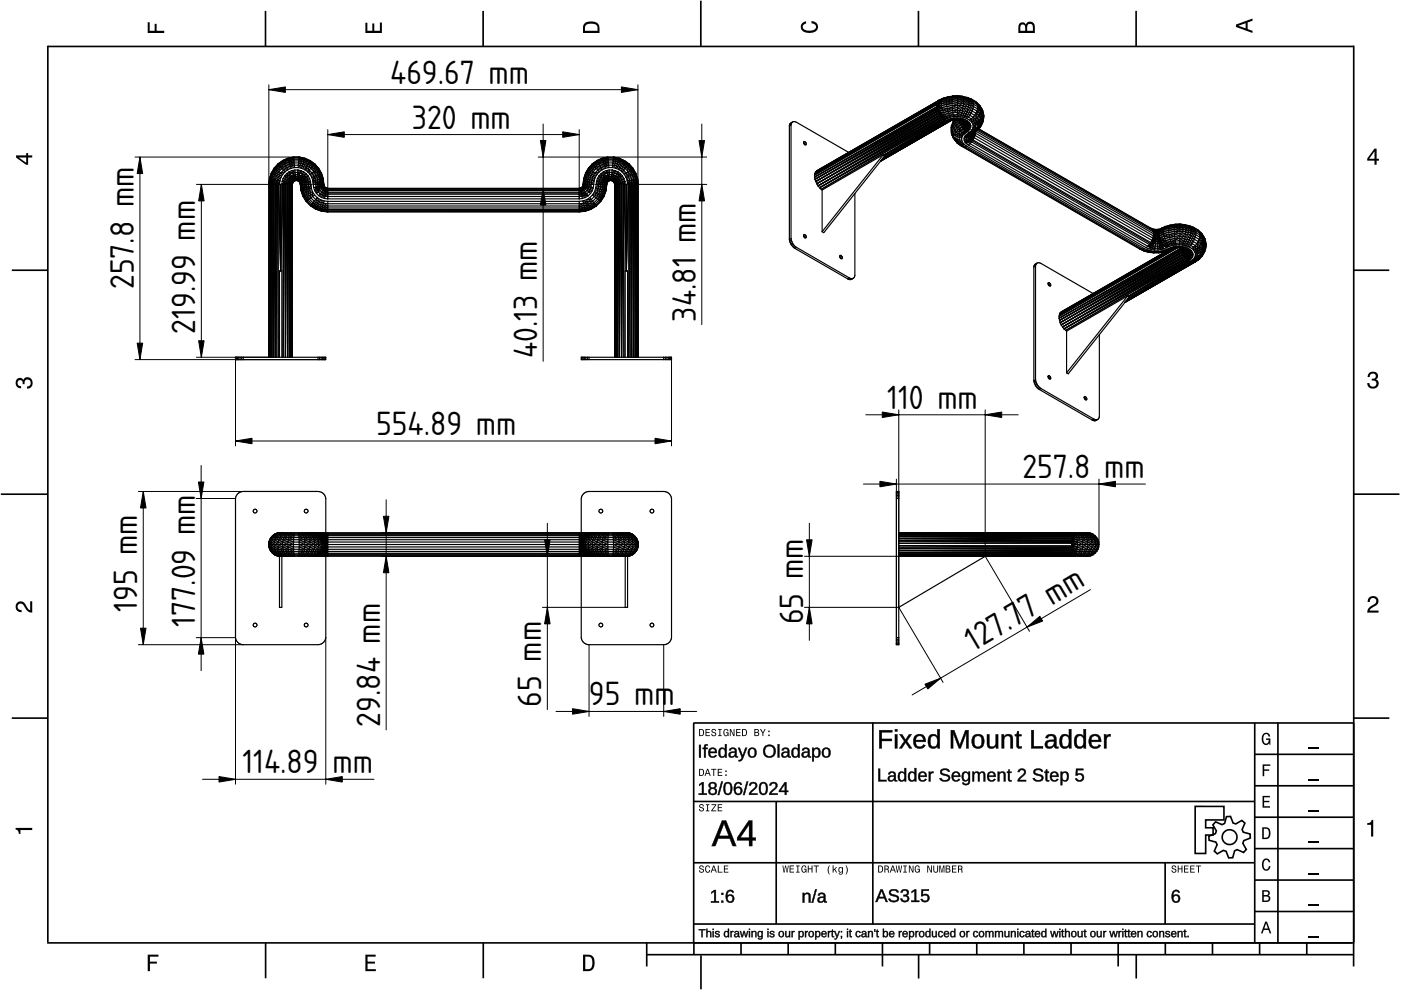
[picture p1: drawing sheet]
<svg xmlns="http://www.w3.org/2000/svg" width="297mm" height="210mm" viewBox="0 0 297 210" stroke-linecap="round" stroke-linejoin="round" font-family="sans-serif">
<defs><g id="words">
<g font-size="6.7">
<text x="82.7" y="17.7">469.67 mm</text>
<text x="87.3" y="27.2">320 mm</text>
<text x="28.4" y="61.3" transform="rotate(-90 28.4 61.3)">257.8 mm</text>
<text x="41.4" y="70.8" transform="rotate(-90 41.4 70.8)">219.99 mm</text>
<text x="147.5" y="68.2" transform="rotate(-90 147.5 68.2)">34.81 mm</text>
<text x="113.9" y="76" transform="rotate(-90 113.9 76)">40.13 mm</text>
<text x="188.1" y="86.7">110 mm</text>
<text x="79.8" y="92.2">554.89 mm</text>
<text x="216.8" y="101.3">257.8 mm</text>
<text x="29.1" y="129.7" transform="rotate(-90 29.1 129.7)">195 mm</text>
<text x="41.4" y="132.9" transform="rotate(-90 41.4 132.9)">177.09 mm</text>
<text x="170.3" y="132.4" transform="rotate(-90 170.3 132.4)">65 mm</text>
<text x="206.4" y="138.2" transform="rotate(-31 206.4 138.2)">127.77 mm</text>
<text x="114.8" y="149.8" transform="rotate(-90 114.8 149.8)">65 mm</text>
<text x="124.9" y="149.6">95 mm</text>
<text x="80.6" y="154.1" transform="rotate(-90 80.6 154.1)">29.84 mm</text>
<text x="51.4" y="163.9">114.89</text>
<text x="70.5" y="163.9">mm</text>
</g>
</g></defs>
<g fill="none" stroke="#000" stroke-width=".35">
<path d="M10.1 9.9h277M10.1 9.7v190.1M56.3 2.3v7.5M102.4 2.3v7.5M148.6 .1v9.8M194.7 2.3v7.5M240.9 2.3v7.5M287 9.7v195.2M2.5 57.3h7.5M287.1 57.3h7.5M.2 104.8h10M287 104.8h9.7"/>
<path d="M2.5 152.3h7.5M147 153.3h140.1M147.1 153.3v46.7M185.1 153.2v42.8M266 159.9h21M266 153.3v46.7M270.9 153.3v46.7M287.1 152.3h7.5M147 169.9h119M164.6 169.9v26M266 179.9h21M266 173.3h21"/>
<path d="M266 166.6h21M10 199.9h277.1M56.3 199.9v7.5M102.5 199.9v7.5M137.1 199.9v5M147 195.9h119M147 182.9h119M147.1 199.9v2.5M157.1 199.9v2.5M167.1 199.9v2.5M177.1 199.9v2.5M187.1 199.9v5"/>
<path d="M197.1 199.9v2.5M207.1 199.9v2.5M217.1 199.9v2.5M227.1 199.9v2.5M237.1 199.9v5M247 182.9v13M247.1 199.9v2.5M257.1 199.9v2.5M266 193.3h21M266 186.6h21M267.1 199.9v2.5M277.1 199.9v2.5"/>
<path d="M137.1 202.4h150M148.6 202.6v7.2M194.8 202.4v5.1M240.9 202.4v5.1"/>
</g>
<g fill="#000">
<path d="M31.3 4.7h.4v1.8h1.1v-1.4h.4v1.4h1.6v.5h-3.5z" fill-rule="evenodd"/>
<path d="M77.5 4.8h.4v1.7h1v-1.5h.5v1.5h1.1v-1.7h.5v2.2h-3.5z" fill-rule="evenodd"/>
<path d="M124 4.9a2.19 2.19 0 0 0-.4 2.1h3.5v-1.2a1.42 1.42 0 0 0-1.7-1.3zM124.3 5.2a2.14 2.14 0 0 1 2.3 .3l.1 1h-2.7l.1-1z" fill-rule="evenodd"/>
<path d="M170.1 4.9l.8-.4v.5a.7 .7 0 0 0-.7 .5 .7 .7 0 0 0 .3 .8 1.69 1.69 0 0 0 2.5-.6 .9 .9 0 0 0-.9-.8v-.5a1.24 1.24 0 0 1 1.3 1.1 1.24 1.24 0 0 1-1 1.4 2.22 2.22 0 0 1-2.5-.7l-.1-.5z" fill-rule="evenodd"/>
<path d="M216.1 5l-.2 .8v1.2h3.5v-1.3a.98 .98 0 0 0-.7-1.1 .98 .98 0 0 0-1.2 .6 .84 .84 0 0 0-1.4-.2zM216.4 5.3a.54 .54 0 0 1 .7-.1 .54 .54 0 0 1 .3 .6v.7h-1.1zM217.9 5.2a.62 .62 0 0 1 .7-.1 .62 .62 0 0 1 .4 .6v.8h-1.2z" fill-rule="evenodd"/>
<path d="M262.1 5.2v.5l3.5 1.3v-.5l-1.1-.3v-1.4l1.1-.4v-.5zM262.6 5.5l1.5-.6v1.1z" fill-rule="evenodd"/>
<path d="M3.4 32.9v.5l2.1 1.5h.5v-1.5h.8v-.5h-.8v-.5h-.4v.5zM4 33.4h1.6v1.1z" fill-rule="evenodd"/>
<path d="M291.4 31.5l-1.5 2.1v.5h1.5v.8h.5v-.8h.5v-.4h-.5v-2.2zM291.4 32.1v1.6h-1.1z" fill-rule="evenodd"/>
<path d="M3.6 80.4a.86 .86 0 0 1 1.4 .1 1.06 1.06 0 0 1 1.2-.5 1.06 1.06 0 0 1 .7 1.2 1.1 1.1 0 0 1-1.2 1.2v-.5a.71 .71 0 0 0 .8-.9 .71 .71 0 0 0-1.3-.1v.6h-.4a.61 .61 0 0 0-.3-.8 .61 .61 0 0 0-.8 .2 .61 .61 0 0 0 .2 .8l.6 .2v.4a1.15 1.15 0 0 1-1.2-.6 1.15 1.15 0 0 1 .3-1.3z" fill-rule="evenodd"/>
<path d="M290.3 79.1a1.08 1.08 0 0 1 1.3-.2 1.08 1.08 0 0 1 .5 1.3l-.4 .2a1.06 1.06 0 0 1 .6 1.3 1.06 1.06 0 0 1-1.2 .7 1.1 1.1 0 0 1-1.2-1.2h.4a.71 .71 0 0 0 1 .8 .71 .71 0 0 0 .1-1.3h-.6v-.4a.61 .61 0 0 0 .8-.3 .61 .61 0 0 0-.2-.8 .61 .61 0 0 0-.8 .2l-.2 .5h-.4z" fill-rule="evenodd"/>
<path d="M3.6 127.8a1.22 1.22 0 0 1 2 .7l.4 .6 .4 .3v-1.9h.4v2.4a1.8 1.8 0 0 1-1.7-1.4 .71 .71 0 0 0-.9-.5 .71 .71 0 0 0-.5 .8 .71 .71 0 0 0 .9 .6v.4a1.18 1.18 0 0 1-1.2-.6 1.18 1.18 0 0 1 .2-1.4z" fill-rule="evenodd"/>
<path d="M290.3 126.7a1.18 1.18 0 0 1 1.9 .3 1.18 1.18 0 0 1-1 1.7l-.5 .3-.3 .5h1.9v.4h-2.4a1.8 1.8 0 0 1 1.4-1.7 .71 .71 0 0 0 .5-.9 .71 .71 0 0 0-.9-.5 .71 .71 0 0 0-.5 .8h-.4z" fill-rule="evenodd"/>
<path d="M148.2 154.6v1.5h.5a.77 .77 0 0 0 .6-.8 .77 .77 0 0 0-.6-.7zM148.4 154.8a.58 .58 0 0 1 .7 .5 .58 .58 0 0 1-.7 .6zM149.6 154.6v1.5h.9v-.2h-.7v-.5h.6v-.2h-.6v-.4h.7v-.2zM151 154.7a.53 .53 0 0 0 0 .6 .53 .53 0 0 0 .6 .2 .32 .32 0 0 1-.3 .5 .32 .32 0 0 1-.3-.4h-.2a.5 .5 0 0 0 .7 .5 .5 .5 0 0 0 .1-.8l-.4-.1a.28 .28 0 0 1-.1-.4 .28 .28 0 0 1 .4-.1 .28 .28 0 0 1 .1 .3h.2a.51 .51 0 0 0-.3-.4 .51 .51 0 0 0-.5 .1zM152.3 154.6v.2h.2v1.1h-.2v.2h.7v-.2h-.3v-1.1h.3v-.2zM153.5 154.7a.81 .81 0 0 0 .5 1.4l.3-.2 .2 .2v-.8h-.6v.1h.4l-.2 .5a.6 .6 0 0 1-.5-.6 .6 .6 0 0 1 .4-.6l.2 .3h.3l-.2-.3a.53 .53 0 0 0-.8 0zM154.7 154.6v1.5h.2v-1.3l.6 1.3h.2v-1.5h-.2v1.2l-.5-1.2zM156.1 154.6v1.5h.9v-.2h-.7v-.5h.6v-.2h-.6v-.4h.7v-.2zM157.3 154.6v1.5h.5a.77 .77 0 0 0 .6-.8 .77 .77 0 0 0-.6-.7zM157.5 154.8a.57 .57 0 0 1 .7 .5 .57 .57 0 0 1-.7 .6zM159.9 154.6v1.5h.6a.42 .42 0 0 0 .5-.3 .42 .42 0 0 0-.3-.5l.2-.2-.1-.4zM160.1 154.8h.3a.23 .23 0 0 1 .3 .2 .23 .23 0 0 1-.3 .2h-.3zM160.1 155.4h.4a.26 .26 0 0 1 .3 .2 .26 .26 0 0 1-.3 .3h-.4zM161.1 154.6l.5 .9v.6h.2v-.6l.5-.9h-.2l-.4 .7-.3-.7zM162.9 155.8v.3h.3v-.3zM162.9 154.9v.3h.3v-.3z" fill-rule="evenodd"/>
<path d="M267.8 155.7a.85 .85 0 0 1 .9-.3 .85 .85 0 0 1 .6 .8h-.3l-.1-.3a.49 .49 0 0 0-.4-.3 .49 .49 0 0 0-.5 .3 1.2 1.2 0 0 0 .4 1.8 .66 .66 0 0 0 .6-.8h-.6v-.3h.9v1.3h-.1l-.1-.3-.3 .3a.85 .85 0 0 1-1.2-.7v-1.1z" fill-rule="evenodd"/>
<path d="M3.3 175.5h3.5v.5h-2.5v.8h-.3a.77 .77 0 0 0-.7-.9z" fill-rule="evenodd"/>
<path d="M148.4 170.6a.53 .53 0 0 0 0 .6 .53 .53 0 0 0 .6 .2 .32 .32 0 0 1-.3 .5 .32 .32 0 0 1-.3-.4h-.2a.5 .5 0 0 0 .7 .6 .5 .5 0 0 0 .1-.9l-.4-.1a.28 .28 0 0 1-.1-.4 .28 .28 0 0 1 .4-.1 .28 .28 0 0 1 .1 .4h.2a.51 .51 0 0 0-.3-.5 .51 .51 0 0 0-.5 .1zM149.7 170.5v.2h.2v1.1h-.2v.2h.7v-.2h-.3v-1.1h.3v-.2zM150.8 170.5v.2h.8l-.8 1.3h1.1v-.2h-.9l.9-1.3zM152.2 170.5v1.5h.9v-.2h-.7v-.5h.6v-.1h-.6v-.5h.7v-.2z" fill-rule="evenodd"/>
<path d="M148.2 163v1.5h.5a.77 .77 0 0 0 .6-.7 .77 .77 0 0 0-.6-.8zM148.4 163.2a.58 .58 0 0 1 .7 .6 .58 .58 0 0 1-.7 .5zM149.9 163l-.5 1.5h.2l.1-.4h.6l.2 .4h.2l-.6-1.5zM150 163.2l.3 .7h-.5zM150.8 163v.2h.4v1.3h.2v-1.3h.5v-.2zM152.2 163v1.5h.9v-.2h-.7v-.5h.6v-.2h-.6v-.4h.7v-.2zM153.8 164.2v.3h.3v-.3zM153.8 163.4v.3h.3v-.3z" fill-rule="evenodd"/>
<path d="M267.7 168.7h1.5v.3h-1.2v.8h1.1v.3h-1.1v.8h1.3v.3h-1.6z" fill-rule="evenodd"/>
<path d="M267.7 162.1h1.6v.3h-1.3v.7h1.1v.3h-1.1v1.2h-.3z" fill-rule="evenodd"/>
<path d="M267.6 175.4v2.5h.8a1.37 1.37 0 0 0 .7-2.2 1.56 1.56 0 0 0-1.5-.3zM267.9 175.7a.98 .98 0 0 1 1.2 .7 .98 .98 0 0 1-.7 1.2h-.5z" fill-rule="evenodd"/>
<path d="M289.9 174.5a.77 .77 0 0 0 .9-.7h.4v3.6h-.5v-2.5h-.8z" fill-rule="evenodd"/>
<path d="M148.4 183.6a.53 .53 0 0 0 0 .6 .53 .53 0 0 0 .6 .2 .32 .32 0 0 1-.3 .5 .32 .32 0 0 1-.3-.4h-.2a.5 .5 0 0 0 .7 .6 .5 .5 0 0 0 .1-.9l-.4-.1a.28 .28 0 0 1-.1-.4 .28 .28 0 0 1 .4-.1 .28 .28 0 0 1 .1 .4h.2a.51 .51 0 0 0-.3-.5 .51 .51 0 0 0-.5 .1zM149.6 183.7l-.1 .2a.67 .67 0 0 0 .1 .9 .67 .67 0 0 0 .8 .1l.2-.4h-.2l-.2 .3a.6 .6 0 0 1-.5-.5 .6 .6 0 0 1 .5-.6l.2 .3h.2l-.2-.4a.5 .5 0 0 0-.8 .1zM151.2 183.5l-.5 1.5h.2l.1-.4h.6l.2 .4h.2l-.6-1.5zM151.3 183.7l.3 .7h-.5zM152.2 183.5v1.5h1v-.2h-.8v-1.3zM153.5 183.5v1.5h.9v-.2h-.7v-.5h.6v-.2h-.6v-.4h.7v-.2z" fill-rule="evenodd"/>
<path d="M165.9 183.5l.2 1.5h.2l.3-1.3 .2 1.3h.2l.2-1.5h-.1l-.2 1.3-.2-1.3h-.2l-.2 1.3-.2-1.3zM167.4 183.5v1.5h1v-.2h-.8v-.5h.7v-.2h-.7v-.4h.7v-.2zM168.8 183.5v.2h.3v1.1h-.3v.2h.7v-.2h-.2v-1.1h.2v-.2zM170 183.7a.82 .82 0 0 0 .6 1.3l.3-.2 .1 .2v-.8h-.5v.2h.3l-.2 .4a.6 .6 0 0 1-.5-.5 .6 .6 0 0 1 .5-.6l.2 .3h.2l-.2-.4a.53 .53 0 0 0-.8 .1zM171.3 183.5v1.5h.2v-.7h.6v.7h.2v-1.5h-.2v.6h-.6v-.6zM172.5 183.5v.2h.5v1.3h.2v-1.3h.4v-.2zM175.8 183.5a1.35 1.35 0 0 0 .2 1.9 1.84 1.84 0 0 1 0-1.9zM176.5 183.5v1.5h.2v-.4l.2-.2 .4 .6h.2l-.4-.7 .4-.5h-.2l-.6 .6v-.9zM177.9 184a.59 .59 0 0 0-.2 .7 .59 .59 0 0 0 .7 .3l.1-.2a.31 .31 0 0 1-.1 .5 .31 .31 0 0 1-.4-.2h-.2a.47 .47 0 0 0 .5 .4 .47 .47 0 0 0 .4-.5v-1.2h-.2v.2l-.3-.2zM178 184.1l.1-.1a.42 .42 0 0 1 .4 .4 .42 .42 0 0 1-.4 .5l-.1-.3zM179.3 183.5a1.85 1.85 0 0 1 0 1.9 1.22 1.22 0 0 0 0-1.9z" fill-rule="evenodd"/>
<path d="M186.2 183.5v1.5h.5a.77 .77 0 0 0 .6-.7 .77 .77 0 0 0-.6-.8zM186.4 183.7a.58 .58 0 0 1 .6 .6 .58 .58 0 0 1-.6 .5zM187.5 183.5v1.5h.2v-.6a.45 .45 0 0 1 .5 .1 .45 .45 0 0 1 .1 .5h.2l-.2-.7a.42 .42 0 0 0 .1-.5 .42 .42 0 0 0-.4-.3zM187.7 183.7h.3a.26 .26 0 0 1 .3 .2 .26 .26 0 0 1-.4 .3h-.2zM189.2 183.5l-.6 1.5h.2l.2-.4h.6l.1 .4h.2l-.5-1.5zM189.3 183.7l.2 .7h-.4zM189.9 183.5l.3 1.5h.2l.2-1.3 .2 1.3h.2l.3-1.5h-.2l-.2 1.3-.2-1.3h-.2l-.2 1.3-.2-1.3zM191.5 183.5v.2h.3v1.1h-.3v.2h.8v-.2h-.3v-1.1h.3v-.2zM192.7 183.5v1.5h.2v-1.2l.6 1.2h.2v-1.5h-.2v1.2l-.6-1.2zM194.1 183.7a.81 .81 0 0 0 .5 1.3l.3-.2 .1 .2v-.8h-.5v.2h.3l-.2 .4a.6 .6 0 0 1-.5-.5 .6 .6 0 0 1 .5-.6l.2 .3h.2l-.2-.4a.53 .53 0 0 0-.7 .1zM196.6 183.5v1.5h.2v-1.2l.6 1.2h.2v-1.5h-.2v1.2l-.6-1.2zM197.9 183.5v.9a.52 .52 0 0 0 .5 .6 .52 .52 0 0 0 .5-.6v-.9h-.2v.9a.33 .33 0 0 1-.3 .5 .33 .33 0 0 1-.3-.5v-.9zM199.2 183.5v1.5h.1v-1.4l.3 1.4h.2l.3-1.4v1.4h.1v-1.5h-.2l-.3 1.3-.3-1.3zM200.5 183.5v1.5h.6a.42 .42 0 0 0 .4-.3 .42 .42 0 0 0-.2-.5l.2-.2-.1-.4zM200.7 183.7h.3a.23 .23 0 0 1 .3 .2 .23 .23 0 0 1-.3 .2h-.3zM200.7 184.3h.3a.26 .26 0 0 1 .3 .3 .26 .26 0 0 1-.3 .2h-.3zM201.8 183.5v1.5h1v-.2h-.8v-.5h.7v-.2h-.7v-.4h.8v-.2zM203.1 183.5v1.5h.2v-.6a.45 .45 0 0 1 .5 .1 .45 .45 0 0 1 .1 .5h.2l-.2-.7a.42 .42 0 0 0 .1-.5 .42 .42 0 0 0-.4-.3zM203.3 183.7h.3a.26 .26 0 0 1 .3 .2 .26 .26 0 0 1-.4 .3h-.2z" fill-rule="evenodd"/>
<path d="M248.5 183.6a.53 .53 0 0 0 0 .6 .53 .53 0 0 0 .6 .2 .32 .32 0 0 1-.2 .5 .32 .32 0 0 1-.3-.4h-.2a.5 .5 0 0 0 .6 .6 .5 .5 0 0 0 .2-.9l-.4-.1a.28 .28 0 0 1-.1-.4 .28 .28 0 0 1 .3-.1 .28 .28 0 0 1 .2 .4h.2a.51 .51 0 0 0-.3-.5 .51 .51 0 0 0-.6 .1zM249.7 183.5v1.5h.2v-.7h.6v.7h.2v-1.5h-.2v.6h-.6v-.6zM251 183.5v1.5h1v-.2h-.8v-.5h.7v-.2h-.7v-.4h.8v-.2zM252.3 183.5v1.5h1v-.2h-.8v-.5h.7v-.2h-.7v-.4h.8v-.2zM253.5 183.5v.2h.5v1.3h.2v-1.3h.5v-.2z" fill-rule="evenodd"/>
<path d="M268.3 195.4l-1 2.5h.4l.2-.7h1l.3 .7h.3l-.9-2.5zM268.4 195.8l.4 1.1h-.7z" fill-rule="evenodd"/>
<path d="M267.6 188.7v2.5h1a.7 .7 0 0 0 .7-.5 .7 .7 0 0 0-.4-.8 .61 .61 0 0 0 .3-.8 .61 .61 0 0 0-.7-.4zM267.9 189h.6a.38 .38 0 0 1 .4 .4 .38 .38 0 0 1-.5 .4h-.5zM267.9 190.1h.6a.44 .44 0 0 1 .5 .4 .44 .44 0 0 1-.5 .4h-.6z" fill-rule="evenodd"/>
<path d="M267.8 182.3a.85 .85 0 0 1 .9-.3 .85 .85 0 0 1 .6 .8h-.3l-.1-.2a.47 .47 0 0 0-.4-.3 .47 .47 0 0 0-.4 .3 1.21 1.21 0 0 0 .4 1.7 .64 .64 0 0 0 .5-.7h.4a.89 .89 0 0 1-.8 1 .89 .89 0 0 1-1-.7v-1.1z" fill-rule="evenodd"/>
<path d="M31.3 202.4h2.3v.4h-1.8v1.1h1.5v.4h-1.5v1.6h-.5z" fill-rule="evenodd"/>
<path d="M77.5 202.4h2.1v.4h-1.7v1.1h1.6v.4h-1.6v1.2h1.8v.4h-2.2z" fill-rule="evenodd"/>
<path d="M123.6 202.4v3.5h1.2a1.42 1.42 0 0 0 1.3-1.7 1.38 1.38 0 0 0-1.3-1.8zM124.1 202.8l1 .1a1.89 1.89 0 0 1 0 2.5l-1 .1z" fill-rule="evenodd"/>
</g>
<path d="M277.3 158.6h2.2M277.3 178.6h2.2M277.3 172h2.2M277.3 165.3h2.2M277.3 198.6h2.2M277.3 192h2.2M277.3 185.3h2.2" fill="none" stroke="#000" stroke-width=".25"/>
<g fill="#000">
<path d="M186.4 154.8h2.8v.4h-2.3v1.5h2.2v.4h-2.2v1.6h-.5zM189.7 155.7h.5v3h-.5zM189.7 154.6h.5v.5h-.5zM190.7 155.7h.6l.7 1.2 .7-1.2h.6l-1 1.4 1 1.6h-.5l-.8-1.3-.8 1.3h-.5l1-1.6zM194 156a1.34 1.34 0 0 1 1.6-.2 1.34 1.34 0 0 1 .7 1.5h-2.1a.86 .86 0 0 0 .5 1 .86 .86 0 0 0 1-.4l.5 .1a1.4 1.4 0 0 1-1.8 .6 1.4 1.4 0 0 1-.7-1.8zM194.4 156.3l-.2 .6h1.6a.79 .79 0 0 0-.5-.8 .79 .79 0 0 0-.9 .2zM197.1 155.9a1.05 1.05 0 0 1 1.6 .3v-1.6h.5v4.1h-.4v-.5a1.13 1.13 0 0 1-1.5 .4 1.13 1.13 0 0 1-.6-1.4l.1-.6zM197.6 156.1a1.73 1.73 0 0 0 .1 2.2h.2a.9 .9 0 0 0 .8-1.2 .82 .82 0 0 0-.2-.9 .82 .82 0 0 0-.9-.1zM201.6 154.8h.7l1.2 3.3 1.2-3.3h.6v3.9h-.4v-3.4l-1.2 3.4h-.4l-1.2-3.4v3.4h-.5zM206.5 155.9a1.39 1.39 0 0 1 1.7 0 1.39 1.39 0 0 1 .4 1.6 1.32 1.32 0 0 1-1.4 1.2 1.32 1.32 0 0 1-1.2-1.5l.1-.6zM206.9 156.1a1.58 1.58 0 0 0 .2 2.2h.2a.88 .88 0 0 0 .9-1.1 .85 .85 0 0 0-.3-1 .85 .85 0 0 0-1-.1zM209.3 155.7h.5v1.9a.71 .71 0 0 0 .7 .8 .71 .71 0 0 0 .6-1v-1.7h.5v3h-.4l-.1-.5a.99 .99 0 0 1-1.1 .5 .99 .99 0 0 1-.7-1zM212.4 155.7h.4l.1 .5a.99 .99 0 0 1 1.1-.5 .99 .99 0 0 1 .7 1v2h-.5v-1.9a.71 .71 0 0 0-.7-.8 .71 .71 0 0 0-.6 .9v1.8h-.5zM215.7 155.1h.3v.6h.6v.4h-.6v2l.2 .2h.4v.3l-.3 .1a.6 .6 0 0 1-.8-.7v-1.9h-.3v-.4h.3zM218.7 154.8h.5v3.4h1.9v.5h-2.4zM222 155.9a1.17 1.17 0 0 1 1.2-.3 1.17 1.17 0 0 1 .8 1v1.5l.1 .2h.3v.3a.59 .59 0 0 1-.6 .1 .59 .59 0 0 1-.3-.6 1 1 0 0 1-1.2 .6 1 1 0 0 1-.7-1.1l.4-.6 1.5-.1a.67 .67 0 0 0-.5-.9 .67 .67 0 0 0-.8 .5h-.5zM222.3 157.4a.61 .61 0 0 0 0 .9 .61 .61 0 0 0 1-.3l.2-.8zM225 155.9a1.05 1.05 0 0 1 1.6 .3v-1.6h.5v4.1h-.4l-.1-.5a1.13 1.13 0 0 1-1.4 .4 1.13 1.13 0 0 1-.6-1.4l.1-.6zM225.4 156.1a1.73 1.73 0 0 0 .2 2.2h.2a.9 .9 0 0 0 .8-1.2 .82 .82 0 0 0-.2-.9 .82 .82 0 0 0-1-.1zM228.1 155.9a1.05 1.05 0 0 1 1.6 .3v-1.6h.5v4.1h-.4v-.5a1.13 1.13 0 0 1-1.5 .4 1.13 1.13 0 0 1-.6-1.4l.1-.6zM228.6 156.1a1.73 1.73 0 0 0 .1 2.2h.2a.9 .9 0 0 0 .8-1.2 .82 .82 0 0 0-.2-.9 .82 .82 0 0 0-.9-.1zM231.2 156a1.34 1.34 0 0 1 1.6-.2 1.34 1.34 0 0 1 .7 1.5h-2.1a.86 .86 0 0 0 .5 1 .86 .86 0 0 0 1-.4l.5 .1a1.4 1.4 0 0 1-1.8 .6 1.4 1.4 0 0 1-.7-1.8zM231.6 156.3l-.2 .6h1.6a.79 .79 0 0 0-.5-.8 .79 .79 0 0 0-.9 .2zM234.1 155.7h.4l.1 .6a.71 .71 0 0 1 .9-.6v.4a.74 .74 0 0 0-.8 .2 .74 .74 0 0 0-.1 .8v1.6h-.5z"/>
<path d="M186.4 154.8h2.8v.5l-2.3-.1v1.5l2.2-.1v.5h-2.2l.1 1.6h-.6zM186.4 154.8v3.9h.5v-1.6h2.2v-.4h-2.2v-1.5h2.3v-.4zM189.7 155.7h.6v3h-.6zM189.7 155.7v3h.5v-3zM189.7 154.6h.6v.5h-.6zM189.7 154.6v.5h.5v-.5zM190.6 155.7h.7l.7 1.2 .7-1.2h.7l-1.1 1.4 1.1 1.6h-.6l-.8-1.3-.8 1.3h-.6l1.1-1.6zM190.7 155.7l1.1 1.4-1.1 1.6h.5l.8-1.3 .8 1.3h.5l-1.1-1.6 1.1-1.4h-.6l-.7 1.2-.7-1.2zM193.9 156a1.36 1.36 0 0 1 1.7-.3 1.36 1.36 0 0 1 .7 1.6h-2.1a.84 .84 0 0 0 .5 .9 .84 .84 0 0 0 1.1-.4l.4 .2a1.44 1.44 0 0 1-1.8 .6 1.44 1.44 0 0 1-.8-1.8zM194 156.1a1.53 1.53 0 0 0-.2 1.7 1.53 1.53 0 0 0 1.6 .8l.8-.5-.5-.2a.78 .78 0 0 1-1.2 .4l-.3-.4-.1-.7 2.1 .1a1.3 1.3 0 0 0-.6-1.5 1.3 1.3 0 0 0-1.6 .3zM194.4 156.3l-.2 .6h1.5a.75 .75 0 0 0-.4-.8 .75 .75 0 0 0-.9 .2zM194.4 156.2a.81 .81 0 0 1 .9-.2 .81 .81 0 0 1 .5 1h-1.7zM197.1 155.9a1.02 1.02 0 0 1 1.6 .3v-1.6h.6v4.1h-.6v-.5a1.03 1.03 0 0 1-1.7 .2l-.3-.8a2.16 2.16 0 0 1 .4-1.7zM197.2 155.9a1.91 1.91 0 0 0 .3 2.7 1.17 1.17 0 0 0 1.3-.5v.6h.4v-4.1h-.5v1.6a.98 .98 0 0 0-1.5-.3zM197.6 156.2a1.71 1.71 0 0 0 .1 2.1h.5a1.41 1.41 0 0 0 0-2.2zM197.5 156.1a.86 .86 0 0 1 1 .1 .86 .86 0 0 1 .3 .9 .86 .86 0 0 1-.3 1.1 .86 .86 0 0 1-1.1-.1l-.2-1.3zM201.6 154.8h.7l1.2 3.3 1.1-3.3h.8v3.9h-.6l.1-3.4-.1 .5-1.1 2.9h-.4l-1.3-3.4 .1 3.4h-.5zM201.6 154.8v3.9h.5v-3.4l1.2 3.4h.4l1.2-3.4v3.4h.4v-3.9h-.6l-1.2 3.3-1.2-3.3zM206.5 155.9a1.44 1.44 0 0 1 1.7 0 1.44 1.44 0 0 1 .5 1.6 1.36 1.36 0 0 1-1.5 1.2 1.36 1.36 0 0 1-1.2-1.5v-.6zM206.5 155.9a1.56 1.56 0 0 0-.4 1.7 1.56 1.56 0 0 0 1.2 1.1 1.33 1.33 0 0 0 1.3-1.9 1.25 1.25 0 0 0-.7-1.1 1.25 1.25 0 0 0-1.4 .2zM206.9 156.2a1.54 1.54 0 0 0 .2 2.1h.2a.84 .84 0 0 0 .8-1.1 .81 .81 0 0 0-.2-1 .81 .81 0 0 0-1 0zM206.9 156.1a.9 .9 0 0 1 1 .1 .9 .9 0 0 1 .3 1 .9 .9 0 0 1-.8 1.2 .9 .9 0 0 1-.9-1.2l.1-.7zM209.2 155.7h.6v1.9a.66 .66 0 0 0 .7 .7 .66 .66 0 0 0 .6-.9v-1.7h.6v3h-.6v-.5a1 1 0 0 1-1.1 .5 1 1 0 0 1-.8-1zM209.3 155.7v2a.97 .97 0 0 0 .8 .9 .97 .97 0 0 0 1-.5l.1 .6h.4v-3h-.5l.1 1.7a.75 .75 0 0 1-.7 1 .75 .75 0 0 1-.8-.8l.1-1.9zM212.3 155.7h.6v.5a1 1 0 0 1 1.1-.6 1 1 0 0 1 .8 1.1v2h-.6v-1.9a.66 .66 0 0 0-.7-.7 .66 .66 0 0 0-.6 .8v1.8h-.6zM212.4 155.7v3h.5l-.1-1.8a.75 .75 0 0 1 .7-.9 .75 .75 0 0 1 .8 .8l-.1 1.9h.5v-2a.97 .97 0 0 0-.7-1 .97 .97 0 0 0-1.1 .6l-.1-.6zM215.7 155h.4l-.1 .7h.6v.4h-.6l.1 2 .1 .1h.5v.4a.79 .79 0 0 1-1.2-.6v-1.9h-.4v-.4h.4zM215.7 155.1l-.1 .7-.4-.1v.4l.4-.1v2a.65 .65 0 0 0 .3 .6 .65 .65 0 0 0 .7 0v-.3h-.4l-.2-.4v-1.9l.6 .1v-.4l-.6 .1v-.7zM218.6 154.8h.6v3.4h2v.5h-2.6zM218.7 154.8v3.9h2.4v-.5l-2 .1 .1-3.5zM221.9 155.9a1.26 1.26 0 0 1 2.1 .7v1.5l.1 .2h.3v.3a.6 .6 0 0 1-.6 .1 .6 .6 0 0 1-.3-.6 1.03 1.03 0 0 1-1.3 .7 1.03 1.03 0 0 1-.7-1.3 1.03 1.03 0 0 1 1.3-.7l.6 .1a.64 .64 0 0 0-.4-.8 .64 .64 0 0 0-.8 .4h-.6zM222.1 155.9l-.4 .6h.5a.62 .62 0 0 1 .4-.6 .62 .62 0 0 1 .6 .2l.2 .2 .1 .6h-.7a.94 .94 0 0 0-1.2 .5 .94 .94 0 0 0 .5 1.2 .94 .94 0 0 0 1.2-.3l.2-.3a.55 .55 0 0 0 .3 .6 .55 .55 0 0 0 .6 0v-.3l-.3 .1-.2-.3v-1.5a1.12 1.12 0 0 0-.7-.9 1.12 1.12 0 0 0-1.1 .2zM222.3 157.4a.57 .57 0 0 0 .1 .9 .57 .57 0 0 0 .8-.3l.3-.8zM222.2 157.3l1.3-.1a.85 .85 0 0 1-.4 1 .85 .85 0 0 1-1.1-.2zM225 155.9a1.02 1.02 0 0 1 1.6 .3v-1.6h.6v4.1h-.6v-.5a1.03 1.03 0 0 1-1.7 .2l-.3-.8a2.16 2.16 0 0 1 .4-1.7zM225.1 155.9a1.91 1.91 0 0 0 .3 2.7 1.17 1.17 0 0 0 1.3-.5v.6h.4v-4.1h-.5v1.6a.98 .98 0 0 0-1.5-.3zM225.5 156.2a1.71 1.71 0 0 0 .1 2.1h.5a1.41 1.41 0 0 0 0-2.2zM225.4 156.1a.86 .86 0 0 1 1 .1 .86 .86 0 0 1 .3 .9 .86 .86 0 0 1-.3 1.1 .86 .86 0 0 1-1.1-.1l-.2-1.3zM228.1 155.9a1.02 1.02 0 0 1 1.6 .3v-1.6h.6v4.1h-.6v-.5a1.03 1.03 0 0 1-1.7 .2l-.3-.8a2.16 2.16 0 0 1 .4-1.7zM228.2 155.9a1.91 1.91 0 0 0 .3 2.7 1.17 1.17 0 0 0 1.3-.5v.6h.4v-4.1h-.5v1.6a.98 .98 0 0 0-1.5-.3zM228.6 156.2a1.71 1.71 0 0 0 .1 2.1h.5a1.41 1.41 0 0 0 0-2.2zM228.5 156.1a.86 .86 0 0 1 1 .1 .86 .86 0 0 1 .3 .9 .86 .86 0 0 1-.3 1.1 .86 .86 0 0 1-1.1-.1l-.2-1.3zM231.1 156a1.36 1.36 0 0 1 1.7-.3 1.36 1.36 0 0 1 .7 1.6h-2.1a.84 .84 0 0 0 .5 .9 .84 .84 0 0 0 1.1-.4l.4 .2a1.44 1.44 0 0 1-1.8 .6 1.44 1.44 0 0 1-.8-1.8zM231.2 156.1a1.53 1.53 0 0 0-.2 1.7 1.53 1.53 0 0 0 1.6 .8l.8-.5-.5-.2a.78 .78 0 0 1-1.2 .4l-.3-.4-.1-.7 2.1 .1a1.3 1.3 0 0 0-.6-1.5 1.3 1.3 0 0 0-1.6 .3zM231.6 156.3l-.2 .6h1.5a.75 .75 0 0 0-.4-.8 .75 .75 0 0 0-.9 .2zM231.6 156.2a.81 .81 0 0 1 .9-.2 .81 .81 0 0 1 .5 1h-1.7zM234 155.7h.6v.6a.65 .65 0 0 1 .9-.6v.5a.69 .69 0 0 0-.7 .2 .69 .69 0 0 0-.2 .7v1.6h-.6zM234.1 155.7v3h.5l-.1-1.6a.74 .74 0 0 1 .2-.8 .74 .74 0 0 1 .8-.2v-.4a.96 .96 0 0 0-1 .7v-.7z"/>
<path d="M148.2 166.3l.7-.5h.3v2.4h.7v.4h-1.8v-.4h.7l.1-2-.7 .5zM148.2 166.3l.1 .3 .6-.5v2.2l-.7-.1v.3h1.6v-.3l-.7 .1 .1-2.4h-.3zM150.4 166a.84 .84 0 0 1 1.2-.1 .84 .84 0 0 1 .1 1.1l-.2 .1a.71 .71 0 0 1 .6 .7 .71 .71 0 0 1-.5 .7 .88 .88 0 0 1-1.2-.1 .88 .88 0 0 1 0-1.2l.3-.1a.64 .64 0 0 1-.5-.5 .64 .64 0 0 1 .2-.6zM150.5 166a.69 .69 0 0 0 .3 1.2 .73 .73 0 0 0-.5 1 .73 .73 0 0 0 1.1 .3 .72 .72 0 0 0 .6-.7 .72 .72 0 0 0-.6-.7 .67 .67 0 0 0 .4-.9 .67 .67 0 0 0-.9-.3zM150.6 167.8a.51 .51 0 0 0 1 0 .51 .51 0 0 0-1 0zM150.5 167.8a.6 .6 0 0 1 1.2 0 .6 .6 0 0 1-1.2 0zM150.6 166.5a.45 .45 0 0 0 .9 0 .45 .45 0 0 0-.9 0zM150.6 166.5a.54 .54 0 0 1 1 0 .54 .54 0 0 1-1 0zM152.9 165.7h.4l-.8 2.9h-.4zM152.9 165.7l-.7 2.9h.3l.7-2.8zM153.8 165.9a1.04 1.04 0 0 1 1.2 .1 1.04 1.04 0 0 1 .3 1.2 1.01 1.01 0 0 1-.4 1.2 1.01 1.01 0 0 1-1.3-.2 2.22 2.22 0 0 1 .2-2.3zM153.8 166a1.81 1.81 0 0 0 .2 2.5 1 1 0 0 0 1.2-1.3 .97 .97 0 0 0-.3-1.1 .97 .97 0 0 0-1.1-.1zM154 166.2a1.79 1.79 0 0 0 .1 2h.4a1.62 1.62 0 0 0 0-2zM154 166.2l.5-.1a1.65 1.65 0 0 1 0 2.2h-.4a1.69 1.69 0 0 1-.1-2.1zM156 165.9a.77 .77 0 0 1 .8-.1 .77 .77 0 0 1 .5 .6l-.3 .1a.53 .53 0 0 0-.7-.3 .53 .53 0 0 0-.3 .6l-.1 .3a.78 .78 0 0 1 .7-.4 .78 .78 0 0 1 .7 .5 .95 .95 0 0 1-.6 1.4 .95 .95 0 0 1-1.1-1v-1zM156.1 166a1.73 1.73 0 0 0 .2 2.5 .84 .84 0 0 0 1-1 .84 .84 0 0 0-1.4-.4 .72 .72 0 0 1 .1-.8 .72 .72 0 0 1 .9-.1l.1 .2h.3a.76 .76 0 0 0-1.2-.4zM155.9 167.6a.55 .55 0 0 0 1.1 0 .55 .55 0 0 0-1.1 0zM155.8 167.7a.65 .65 0 0 1 1.3 0 .65 .65 0 0 1-1.3 0zM158.3 165.7h.4l-.8 2.9h-.4zM158.3 165.7l-.7 2.9h.2l.8-2.8zM159.1 166a.9 .9 0 0 1 1.4 .1 .9 .9 0 0 1-.5 1.4l-.8 .7h1.4v.4h-1.8l.1-.6 .6-.6a.75 .75 0 0 0 .4-1.2h-.5l-.2 .4h-.4zM159.1 166l-.3 .5h.4a.56 .56 0 0 1 .9-.3 .56 .56 0 0 1-.2 .9l-.8 .8-.3 .6h1.8v-.3l-1.5 .1 .6-.7a.97 .97 0 0 0 .4-1.7h-.6zM161.3 165.9a1.04 1.04 0 0 1 1.2 .1 1.04 1.04 0 0 1 .3 1.2 1.01 1.01 0 0 1-.4 1.2 1.01 1.01 0 0 1-1.3-.2 2.22 2.22 0 0 1 .2-2.3zM161.3 166a1.81 1.81 0 0 0 .3 2.5 1 1 0 0 0 1.1-1.3 .97 .97 0 0 0-.3-1.1 .97 .97 0 0 0-1.1-.1zM161.5 166.2a1.79 1.79 0 0 0 .2 2h.3a1.62 1.62 0 0 0 0-2zM161.5 166.2l.5-.1a1.65 1.65 0 0 1 0 2.2h-.4a1.69 1.69 0 0 1-.1-2.1zM163.4 166a.9 .9 0 0 1 1.4 .1 .9 .9 0 0 1-.5 1.4l-.8 .7h1.4v.4h-1.8l.1-.6 .6-.6a.75 .75 0 0 0 .4-1.2h-.5l-.2 .4h-.4zM163.4 166l-.3 .5h.4a.56 .56 0 0 1 .9-.3 .56 .56 0 0 1-.2 .9l-.8 .8-.3 .6h1.8v-.3l-1.5 .1 .6-.7a.97 .97 0 0 0 .4-1.7h-.6zM166.4 165.8h.4l-.1 1.8h.5v.4l-.5-.1 .1 .7h-.4v-.7l-1.3 .1v-.4zM166.4 165.9l-1.2 1.8v.2h1.3l-.1 .6h.3v-.6h.4v-.3l-.4 .1v-1.8zM166.4 166.2l-.9 1.5 .9-.1zM166.4 166.2l.1 1.5h-1.1z"/>
<path d="M148.2 166.3l.7-.4h.3v2.3h.6v.3h-1.6v-.3h.6v-2l-.6 .4zM150.5 166a.81 .81 0 0 1 1-.1 .81 .81 0 0 1 .3 1l-.3 .2a.78 .78 0 0 1 .4 1.1 .78 .78 0 0 1-1.1 .3 .72 .72 0 0 1-.6-.6 .72 .72 0 0 1 .5-.8l-.4-.4v-.4zM150.6 167.8a.55 .55 0 0 0 1 0 .55 .55 0 0 0-1 0zM150.6 166.5a.5 .5 0 0 0 1 0 .5 .5 0 0 0-1 0zM152.9 165.7h.3l-.7 2.9h-.3zM153.8 166a1 1 0 0 1 1.2 .1 1 1 0 0 1 .2 1.1 .97 .97 0 0 1-.3 1.2 .97 .97 0 0 1-1.3-.2 2.18 2.18 0 0 1 .2-2.2zM154 166.2a1.8 1.8 0 0 0 .1 2h.4a1.64 1.64 0 0 0 0-2.1zM156 166l.3-.1a.79 .79 0 0 1 1 .5h-.3a.56 .56 0 0 0-.7-.2 .56 .56 0 0 0-.4 .6v.3a.87 .87 0 0 1 1.3 .1 .87 .87 0 0 1-.1 1.2 .87 .87 0 0 1-1.3-.2 2.08 2.08 0 0 1 .2-2.2zM155.9 167.7a.58 .58 0 0 0 1.1 0 .58 .58 0 0 0-1.1 0zM158.3 165.7h.3l-.8 2.9h-.3zM159.1 166a.86 .86 0 0 1 1.3 .2 .86 .86 0 0 1-.4 1.2l-.8 .8h1.4v.3h-1.8a2.58 2.58 0 0 1 1.2-1.5 .52 .52 0 0 0-.1-.9 .52 .52 0 0 0-.7 .4h-.4zM161.3 166a1 1 0 0 1 1.2 .1 1 1 0 0 1 .3 1.1 .97 .97 0 0 1-.4 1.2 .97 .97 0 0 1-1.3-.2 2.18 2.18 0 0 1 .2-2.2zM161.5 166.2a1.8 1.8 0 0 0 .2 2h.3a1.64 1.64 0 0 0 0-2.1zM163.4 166a.86 .86 0 0 1 1.4 .2 .86 .86 0 0 1-.5 1.2l-.8 .8h1.4v.3h-1.8a2.58 2.58 0 0 1 1.2-1.5 .52 .52 0 0 0-.1-.9 .52 .52 0 0 0-.7 .4h-.4zM166.4 165.9h.3v1.7h.4v.3h-.4v.6h-.3v-.6h-1.2v-.2zM166.4 166.2l-.9 1.4h.9z"/>
<path d="M148.2 157.9h.4v2.7h-.4zM148.2 157.9v2.7h.4v-2.7zM149.4 157.9l.7-.1v.3l-.4 .1-.1 .3h.5v.4l-.5-.1 .1 1.8h-.5l.1-1.8-.3 .1v-.4l.3 .1zM149.4 158l-.1 .6h-.3v.2h.3v1.8h.3v-1.8h.4v-.2h-.4a.33 .33 0 0 1 0-.4 .33 .33 0 0 1 .4-.1v-.3zM150.4 158.8a.95 .95 0 0 1 1.2-.2 .95 .95 0 0 1 .4 1.1h-1.4a.57 .57 0 0 0 .4 .6 .57 .57 0 0 0 .7-.3l.3 .1a.89 .89 0 0 1-.7 .6 .89 .89 0 0 1-.9-.3l-.3-.8zM150.4 158.8a1.03 1.03 0 0 0-.1 1.3 1.03 1.03 0 0 0 1.3 .4l.3-.3-.2-.1a.62 .62 0 0 1-.8 .3 .62 .62 0 0 1-.4-.8l1.4 .1a.89 .89 0 0 0-.4-1 .89 .89 0 0 0-1.1 .1zM150.7 159l-.2 .4h1.1l-.3-.6zM150.7 158.9a.57 .57 0 0 1 .7-.1 .57 .57 0 0 1 .2 .6h-1.1zM152.5 158.8a.71 .71 0 0 1 1.2 .1v-1.1h.4v2.8h-.4v-.3a.72 .72 0 0 1-.7 .4 .72 .72 0 0 1-.6-.5l-.1-.6zM152.5 158.8l-.1 .8a.77 .77 0 0 0 .4 .9 .77 .77 0 0 0 1-.3l-.1 .4h.4v-2.8h-.4v1.1a.73 .73 0 0 0-1.2-.1zM152.8 159a.95 .95 0 0 0 .4 1.3 .82 .82 0 0 0 .5-.7 .82 .82 0 0 0-.5-.8zM152.9 158.8a.61 .61 0 0 1 .7 .1 .61 .61 0 0 1 .2 .7 .61 .61 0 0 1-.6 .8 .61 .61 0 0 1-.6-.8zM154.8 158.6a.85 .85 0 0 1 .9-.1 .85 .85 0 0 1 .5 .7v1l.3 .2a.37 .37 0 0 1-.4 .3 .37 .37 0 0 1-.3-.5 .73 .73 0 0 1-.9 .5 .73 .73 0 0 1-.5-.9 .73 .73 0 0 1 1-.5l.4 .1a.44 .44 0 0 0-.3-.6 .44 .44 0 0 0-.6 .3h-.4zM154.8 158.7l-.2 .4h.3a.5 .5 0 0 1 .6-.4 .5 .5 0 0 1 .3 .7h-.4a.66 .66 0 0 0-.9 .5 .66 .66 0 0 0 .5 .8 .66 .66 0 0 0 .8-.5l.3 .4h.4v-.2h-.3l-.1-.2v-1a.77 .77 0 0 0-.5-.6 .77 .77 0 0 0-.8 .1zM155 159.7a.38 .38 0 0 0 0 .6 .38 .38 0 0 0 .6-.1l.2-.6zM155 159.7l.8-.2a.57 .57 0 0 1-.3 .8 .57 .57 0 0 1-.7-.3zM156.4 158.5h.5l.6 1.7 .5-1.7h.5l-.8 2.1a.82 .82 0 0 1-1.2 .8v-.3l.4-.1 .4-.4zM156.5 158.6l.8 2-.3 .5h-.4v.2a.79 .79 0 0 0 1-.7l.8-2h-.4l-.6 1.8-.6-1.8zM158.9 158.7a1.02 1.02 0 0 1 1.2 0 1.02 1.02 0 0 1 .3 1.2 1 1 0 0 1-1.3 .7 1 1 0 0 1-.5-1.4zM158.8 158.8a1.04 1.04 0 0 0-.2 1.2 1.04 1.04 0 0 0 1.1 .6 1.02 1.02 0 0 0 .6-1.3 1.02 1.02 0 0 0-1.2-.7zM159.2 158.9a.9 .9 0 0 0 .3 1.4 .82 .82 0 0 0 .5-.7 .82 .82 0 0 0-.5-.8zM159.1 158.8a.64 .64 0 0 1 .8 .1 .64 .64 0 0 1 .2 .7 .64 .64 0 0 1-.6 .8 .64 .64 0 0 1-.6-.8zM161.7 159.3a1.42 1.42 0 0 1 2.8 0 1.42 1.42 0 0 1-2.8 0zM161.7 159.3a1.35 1.35 0 0 0 2.7 0 1.35 1.35 0 0 0-2.7 0zM162.5 158.5a1.02 1.02 0 0 0-.1 1.4 1.02 1.02 0 0 0 1.4 .1 1.03 1.03 0 0 0 .1-1.3 1.03 1.03 0 0 0-1.3-.3zM162.4 158.4a1.06 1.06 0 0 1 1.4 .1 1.06 1.06 0 0 1 0 1.5 1.06 1.06 0 0 1-1.4 .1l-.3-.8zM164.8 157.8h.5v2.8h-.5zM164.9 157.8v2.8h.3v-2.8zM166 158.6a.85 .85 0 0 1 .9-.1 .85 .85 0 0 1 .5 .7v1l.3 .2a.37 .37 0 0 1-.5 .3 .37 .37 0 0 1-.2-.5 .73 .73 0 0 1-.9 .5 .73 .73 0 0 1-.5-.9 .73 .73 0 0 1 .9-.5l.5 .1a.44 .44 0 0 0-.4-.6 .44 .44 0 0 0-.5 .3h-.4zM166 158.7l-.3 .4h.4a.5 .5 0 0 1 .6-.4 .5 .5 0 0 1 .3 .7h-.5a.66 .66 0 0 0-.8 .5 .66 .66 0 0 0 .5 .8 .66 .66 0 0 0 .8-.5l.2 .4h.4v-.2h-.2l-.1-.2v-1a.77 .77 0 0 0-.5-.6 .77 .77 0 0 0-.8 .1zM166.2 159.7a.38 .38 0 0 0 0 .6 .38 .38 0 0 0 .6-.1l.2-.6zM166.1 159.7l.9-.2a.57 .57 0 0 1-.3 .8 .57 .57 0 0 1-.7-.3zM168 158.8a.71 .71 0 0 1 1.2 .1l-.1-1.1h.5v2.8h-.4v-.3a.72 .72 0 0 1-.7 .4 .72 .72 0 0 1-.7-.5v-.6zM168 158.8l-.1 .8a.77 .77 0 0 0 .4 .9 .77 .77 0 0 0 .9-.3v.4h.3v-2.8h-.3v1.1a.73 .73 0 0 0-1.2-.1zM168.3 159a.95 .95 0 0 0 .3 1.3 .82 .82 0 0 0 .5-.7 .82 .82 0 0 0-.5-.8zM168.3 158.8a.61 .61 0 0 1 .8 .1 .61 .61 0 0 1 .1 .7 .61 .61 0 0 1-.5 .8 .61 .61 0 0 1-.6-.8zM170.3 158.6a.85 .85 0 0 1 .9-.1 .85 .85 0 0 1 .5 .7v1l.3 .2a.37 .37 0 0 1-.5 .3 .37 .37 0 0 1-.2-.5 .73 .73 0 0 1-.9 .5 .73 .73 0 0 1-.5-.9 .73 .73 0 0 1 .9-.5l.5 .1a.44 .44 0 0 0-.4-.6 .44 .44 0 0 0-.5 .3h-.4zM170.3 158.7l-.3 .4h.4a.5 .5 0 0 1 .6-.4 .5 .5 0 0 1 .3 .7h-.5a.66 .66 0 0 0-.8 .5 .66 .66 0 0 0 .5 .8 .66 .66 0 0 0 .8-.5l.2 .4h.4v-.2h-.2l-.1-.2v-1a.77 .77 0 0 0-.5-.6 .77 .77 0 0 0-.8 .1zM170.5 159.7a.38 .38 0 0 0 0 .6 .38 .38 0 0 0 .6-.1l.2-.6zM170.4 159.7l.9-.2a.57 .57 0 0 1-.3 .8 .57 .57 0 0 1-.7-.3zM172.1 158.5h.5l-.1 .4a.72 .72 0 0 1 .7-.4 .72 .72 0 0 1 .7 .5l.1 .2a.94 .94 0 0 1-.2 1.2 .94 .94 0 0 1-1.1 .1l-.1-.2v1.1h-.4zM172.2 158.6v2.8h.3v-1.2a.71 .71 0 0 0 .8 .4 .71 .71 0 0 0 .5-.6l.1-.4a.77 .77 0 0 0-.4-1 .77 .77 0 0 0-1 .3v-.3zM172.8 158.9a1.06 1.06 0 0 0 .1 1.4 .74 .74 0 0 0 .6-1.2l-.2-.2zM172.8 158.8a.6 .6 0 0 1 .7 .1 .6 .6 0 0 1 .1 .7 .61 .61 0 0 1-.5 .8 .61 .61 0 0 1-.6-.8zM174.6 158.7a1.02 1.02 0 0 1 1.2 0 1.02 1.02 0 0 1 .3 1.2 1 1 0 0 1-1.3 .7 1 1 0 0 1-.5-1.4zM174.5 158.8a1.04 1.04 0 0 0-.2 1.2 1.04 1.04 0 0 0 1.1 .6 1.02 1.02 0 0 0 .6-1.3 1.02 1.02 0 0 0-1.2-.7zM174.9 158.9a.9 .9 0 0 0 .3 1.4 .82 .82 0 0 0 .5-.7 .82 .82 0 0 0-.5-.8zM174.8 158.8a.64 .64 0 0 1 .8 .1 .64 .64 0 0 1 .2 .7 .64 .64 0 0 1-.6 .8 .64 .64 0 0 1-.6-.8z"/>
<path d="M148.2 157.9h.4v2.7h-.4zM149.4 157.9l.6-.1v.3l-.4 .1v.4h.4v.2h-.4v1.8h-.3v-1.8h-.3v-.2h.3zM150.4 158.8a.93 .93 0 0 1 1.1-.2 .93 .93 0 0 1 .5 1.1h-1.5a.59 .59 0 0 0 .4 .7 .59 .59 0 0 0 .7-.3l.3 .1a.98 .98 0 0 1-1.3 .3 .98 .98 0 0 1-.4-1.2zM150.7 158.9l-.2 .5h1.1a.55 .55 0 0 0-.3-.6 .55 .55 0 0 0-.6 .1zM152.5 158.8a.73 .73 0 0 1 1.2 .1v-1.1h.4v2.8h-.4v-.3a.78 .78 0 0 1-1 .3 .78 .78 0 0 1-.4-1zM152.9 158.9a.98 .98 0 0 0 .3 1.5 .86 .86 0 0 0 .5-.8 .86 .86 0 0 0-.5-.8zM154.8 158.7a.81 .81 0 0 1 .9-.2 .81 .81 0 0 1 .5 .7v1l.3 .2v.2h-.5l-.2-.4a.69 .69 0 0 1-.8 .5 .69 .69 0 0 1-.5-.9 .69 .69 0 0 1 .9-.4h.4a.47 .47 0 0 0-.3-.6 .47 .47 0 0 0-.6 .3h-.3zM155 159.7a.42 .42 0 0 0 0 .7 .42 .42 0 0 0 .6-.2l.2-.6zM156.5 158.6h.3l.7 1.6 .5-1.6h.4l-.8 2a.87 .87 0 0 1-1 .8v-.3h.3l.4-.5zM158.9 158.7a.98 .98 0 0 1 1.2 0 .98 .98 0 0 1 .3 1.2 .96 .96 0 0 1-1.3 .7 .96 .96 0 0 1-.5-1.4zM159.2 158.9a.94 .94 0 0 0 .3 1.5 .86 .86 0 0 0 .5-.8 .86 .86 0 0 0-.5-.8zM161.7 159.3a1.37 1.37 0 0 1 2.7 0 1.37 1.37 0 0 1-2.7 0zM162.4 158.5a1.06 1.06 0 0 0-.1 1.5 1.06 1.06 0 0 0 1.5 .1 1.08 1.08 0 0 0 .2-1.4 1.08 1.08 0 0 0-1.4-.4zM164.9 157.8h.3v2.8h-.3zM166 158.7a.81 .81 0 0 1 .8-.2 .81 .81 0 0 1 .5 .7l.1 1 .2 .2v.2h-.4l-.2-.4a.69 .69 0 0 1-.8 .5 .69 .69 0 0 1-.5-.9 .69 .69 0 0 1 .8-.4h.5a.47 .47 0 0 0-.3-.6 .47 .47 0 0 0-.6 .3h-.4zM166.2 159.7a.42 .42 0 0 0 0 .7 .42 .42 0 0 0 .6-.2l.2-.6zM168 158.8a.73 .73 0 0 1 1.2 .1v-1.1h.3v2.8h-.3v-.3a.78 .78 0 0 1-1 .3 .78 .78 0 0 1-.4-1zM168.4 158.9a.98 .98 0 0 0 .2 1.5 .86 .86 0 0 0 .6-.8 .86 .86 0 0 0-.6-.8zM170.3 158.7a.81 .81 0 0 1 .8-.2 .81 .81 0 0 1 .5 .7l.1 1 .2 .2v.2h-.4l-.2-.4a.69 .69 0 0 1-.8 .5 .69 .69 0 0 1-.5-.9 .69 .69 0 0 1 .8-.4h.5a.47 .47 0 0 0-.3-.6 .47 .47 0 0 0-.6 .3h-.4zM170.5 159.7a.42 .42 0 0 0 0 .7 .42 .42 0 0 0 .6-.2l.2-.6zM172.2 158.6h.3v.3a.78 .78 0 0 1 1-.3 .78 .78 0 0 1 .4 1 .83 .83 0 0 1-1 1l-.4-.3v1.1h-.3zM172.8 158.9a1.09 1.09 0 0 0 .1 1.5 .67 .67 0 0 0 .7-.3 .67 .67 0 0 0 0-.8l-.2-.4zM174.6 158.7a.98 .98 0 0 1 1.2 0 .98 .98 0 0 1 .3 1.2 .96 .96 0 0 1-1.3 .7 .96 .96 0 0 1-.5-1.4zM174.9 158.9a.94 .94 0 0 0 .3 1.5 .86 .86 0 0 0 .5-.8 .86 .86 0 0 0-.5-.8z"/>
<path d="M153.1 173.9h.9l2.2 5.5h-.9l-.6-1.6h-2.4l-.6 1.6h-.9zM153.1 174l-2.2 5.4h.8l.5-1.6h2.6l.5 1.6h.8l-2.2-5.4zM153.5 174.6l-1 2.6h2zM153.5 174.4l1.1 2.9h-2.2zM158.7 173.9h.8v3.7h.8v.6h-.8v1.2h-.7v-1.2h-2.6v-.6zM158.7 174l-2.4 3.6v.6l2.6-.1-.1 1.3h.7l-.1-1.3 .8 .1v-.6l-.8 .1 .1-3.7zM158.8 174.8l-.1 .4-1.7 2.4h1.8zM158.8 174.7l.1 3h-2.1z"/>
<path d="M153.1 174h.8l2.2 5.4h-.8l-.6-1.6h-2.4l-.6 1.6h-.8zM153.5 174.5l-1 2.7h2zM158.7 174h.8v3.6h.7v.6h-.7v1.2h-.7v-1.2h-2.5v-.6zM158.8 174.8l-1.9 2.8h1.9z"/>
<path d="M186.2 163h.4v2.4l1.4-.1v.4h-1.8zM186.2 163v2.7h1.7v-.3h-1.4l.1-2.4zM188.5 163.7a.85 .85 0 0 1 .9-.2 .85 .85 0 0 1 .6 .8v1l.3 .1a.37 .37 0 0 1-.5 .4 .37 .37 0 0 1-.3-.5h.1a.73 .73 0 0 1-.9 .5 .73 .73 0 0 1-.5-1 .73 .73 0 0 1 .9-.4h.4a.44 .44 0 0 0-.3-.5 .44 .44 0 0 0-.5 .3h-.4zM188.6 163.8l-.3 .3 .3 .1a.5 .5 0 0 1 .7-.4 .5 .5 0 0 1 .3 .7h-.5a.66 .66 0 0 0-.8 .4 .66 .66 0 0 0 .5 .8 .66 .66 0 0 0 .8-.5l.2 .4 .4 .1v-.3l-.2 .1-.1-.2v-1a.77 .77 0 0 0-.5-.7 .77 .77 0 0 0-.8 .2zM188.8 164.8a.38 .38 0 0 0 0 .6 .38 .38 0 0 0 .6-.2l.2-.5zM188.7 164.7l.9-.1a.57 .57 0 0 1-.3 .8 .57 .57 0 0 1-.8-.3zM190.5 163.8a.71 .71 0 0 1 1.3 .1l-.1-1.1h.5v2.9h-.4v-.4a.72 .72 0 0 1-.7 .5 .72 .72 0 0 1-.7-.5l-.1-.6zM190.6 163.9l-.2 .8a.77 .77 0 0 0 .4 .9 .77 .77 0 0 0 1-.3v.4h.3v-2.8h-.3v1.1a.73 .73 0 0 0-1.2-.1zM190.9 164a.95 .95 0 0 0 .3 1.4 .82 .82 0 0 0 .5-.8 .82 .82 0 0 0-.5-.7zM190.9 163.9a.61 .61 0 0 1 .7 0 .61 .61 0 0 1 .2 .7 .61 .61 0 0 1-.5 .9 .61 .61 0 0 1-.6-.9zM192.7 163.8a.71 .71 0 0 1 1.2 .1v-1.1h.4v2.9h-.4v-.4a.72 .72 0 0 1-.7 .5 .72 .72 0 0 1-.6-.5l-.1-.6zM192.7 163.9l-.1 .8a.77 .77 0 0 0 .4 .9 .77 .77 0 0 0 1-.3l-.1 .4h.4v-2.8h-.4v1.1a.73 .73 0 0 0-1.2-.1zM193 164a.95 .95 0 0 0 .4 1.4 .82 .82 0 0 0 .5-.8 .82 .82 0 0 0-.5-.7zM193.1 163.9a.61 .61 0 0 1 .7 0 .61 .61 0 0 1 .2 .7 .61 .61 0 0 1-.6 .9 .61 .61 0 0 1-.6-.9zM194.9 163.8a.95 .95 0 0 1 1.2-.2 .95 .95 0 0 1 .4 1.2l-1.4-.1a.57 .57 0 0 0 .4 .7 .57 .57 0 0 0 .7-.3l.3 .1a.89 .89 0 0 1-.7 .6 .89 .89 0 0 1-.9-.3l-.3-.9zM195 163.9a1.03 1.03 0 0 0-.2 1.3 1.03 1.03 0 0 0 1.3 .3l.3-.3-.2-.1a.62 .62 0 0 1-.8 .4 .62 .62 0 0 1-.4-.8h1.5a.89 .89 0 0 0-.5-1 .89 .89 0 0 0-1 .2zM195.2 164l-.2 .5h1.1l-.3-.6zM195.2 164a.57 .57 0 0 1 .7-.2 .57 .57 0 0 1 .2 .7h-1.1zM196.9 163.6h.4v.4a.45 .45 0 0 1 .2-.4 .45 .45 0 0 1 .4 0v.4a.47 .47 0 0 0-.5 .1 .47 .47 0 0 0-.1 .5v1.1h-.4zM196.9 163.6v2.1h.4l-.1-1.1a.51 .51 0 0 1 .1-.6 .51 .51 0 0 1 .6-.1v-.3a.52 .52 0 0 0-.6 .5l-.1-.5zM199.4 163.3a1.24 1.24 0 0 1 2 .3l-.4 .1a.69 .69 0 0 0-.6-.4 .69 .69 0 0 0-.7 .5l.3 .2a1.87 1.87 0 0 1 1.5 .8 1.04 1.04 0 0 1-1.6 .9 .73 .73 0 0 1-.7-.7l.3-.1a.84 .84 0 0 0 1.5 0 .69 .69 0 0 0-.8-.4 .83 .83 0 0 1-.8-1.2zM199.5 163.3a.82 .82 0 0 0 .1 .9 .82 .82 0 0 0 .8 .2 .55 .55 0 0 1 .7 .6 .55 .55 0 0 1-.8 .5l-.5-.2-.2-.3h-.4a1.3 1.3 0 0 0 2.2 .1 .82 .82 0 0 0-1-.9v-.1a.51 .51 0 0 1-.7-.4 .51 .51 0 0 1 .6-.5l.5 .1 .2 .3h.4a1.18 1.18 0 0 0-1.9-.3zM202 163.8a.95 .95 0 0 1 1.2-.2 .95 .95 0 0 1 .4 1.2l-1.4-.1a.57 .57 0 0 0 .3 .7 .57 .57 0 0 0 .7-.3l.3 .1a.89 .89 0 0 1-.7 .6 .89 .89 0 0 1-.8-.3l-.3-.9zM202 163.9a1.03 1.03 0 0 0-.1 1.3 1.03 1.03 0 0 0 1.3 .3l.3-.3-.2-.1a.62 .62 0 0 1-.8 .4 .62 .62 0 0 1-.4-.8h1.4a.89 .89 0 0 0-.4-1 .89 .89 0 0 0-1.1 .2zM202.3 164l-.2 .5h1.1l-.3-.6zM202.3 164a.57 .57 0 0 1 .7-.2 .57 .57 0 0 1 .2 .7h-1.1zM204.1 163.8a.71 .71 0 0 1 1.2 .2v-.4h.4v.2a3.9 3.9 0 0 1-.2 2.5 .91 .91 0 0 1-1.5-.4h.3a.49 .49 0 0 0 .5 .3 .49 .49 0 0 0 .4-.3l.1-.6a.78 .78 0 0 1-1 .4 .78 .78 0 0 1-.4-1.1zM204.1 163.9a1.28 1.28 0 0 0 .3 1.7l.6-.1 .3-.3a.61 .61 0 0 1-.1 .9 .61 .61 0 0 1-.9-.2l-.3 .1a.85 .85 0 0 0 .9 .4 .85 .85 0 0 0 .7-.8l.1-2h-.4v.4a.7 .7 0 0 0-1.2-.1zM204.4 164.1a.92 .92 0 0 0 .4 1.3 .81 .81 0 0 0 .5-.8 .81 .81 0 0 0-.5-.7zM204.5 163.9a.8 .8 0 0 1 .8 .4 .8 .8 0 0 1-.1 .9 .57 .57 0 0 1-.8 .2 .57 .57 0 0 1-.2-.8zM206.1 163.6h.4v.4a.63 .63 0 0 1 .6-.5 .63 .63 0 0 1 .6 .5 .65 .65 0 0 1 .7-.4 .65 .65 0 0 1 .5 .7v1.4h-.4v-1.6a.41 .41 0 0 0-.6-.2 .41 .41 0 0 0-.2 .6v1.2h-.4v-1.6a.41 .41 0 0 0-.5-.2 .41 .41 0 0 0-.2 .6v1.2h-.5zM206.2 163.6v2.1h.3v-1.2a.49 .49 0 0 1 .4-.7 .49 .49 0 0 1 .5 .6v1.3h.3v-1.2a.49 .49 0 0 1 .3-.7 .49 .49 0 0 1 .6 .6l-.1 1.3h.4l-.1-1.4a.63 .63 0 0 0-.5-.6 .63 .63 0 0 0-.7 .3 .64 .64 0 0 0-.6-.4 .64 .64 0 0 0-.5 .4v-.4zM209.5 163.8a.95 .95 0 0 1 1.2-.2 .95 .95 0 0 1 .4 1.2l-1.4-.1a.57 .57 0 0 0 .4 .7 .57 .57 0 0 0 .7-.3l.3 .1a.89 .89 0 0 1-.7 .6 .89 .89 0 0 1-.9-.3l-.2-.9zM209.6 163.9a1.03 1.03 0 0 0-.2 1.3 1.03 1.03 0 0 0 1.3 .3l.4-.3-.3-.1a.62 .62 0 0 1-.8 .4 .62 .62 0 0 1-.3-.8h1.4a.89 .89 0 0 0-.5-1 .89 .89 0 0 0-1 .2zM209.8 164l-.1 .5h1.1l-.4-.6zM209.8 164a.57 .57 0 0 1 .7-.2 .57 .57 0 0 1 .3 .7h-1.2zM211.5 163.6h.4v.4a.7 .7 0 0 1 .8-.4 .7 .7 0 0 1 .5 .7v1.4h-.4v-1.3a.45 .45 0 0 0-.5-.5 .45 .45 0 0 0-.4 .6v1.2h-.4zM211.5 163.6v2.1h.4l-.1-1.2a.53 .53 0 0 1 .5-.7 .53 .53 0 0 1 .6 .6l-.1 1.3h.4l-.1-1.4a.69 .69 0 0 0-.5-.6 .69 .69 0 0 0-.8 .3l.1-.4zM213.8 163.1h.3v.5h.4v.3h-.4v1.4h.4v.4h-.6l-.2-.2v-1.6h-.3v-.3h.3zM213.8 163.2v.5l-.3-.1v.3l.3-.1v1.7l.7 .1v-.2h-.3l-.2-.2v-1.4l.4 .1v-.3l-.4 .1 .1-.5zM216 163.1a.9 .9 0 0 1 1.4 .2 .9 .9 0 0 1-.5 1.3l-.8 .8 1.5-.1v.4h-1.9l.2-.6 .5-.5a.75 .75 0 0 0 .4-1.3l-.5 .1-.1 .3h-.5zM216.1 163.2l-.3 .5h.3a.56 .56 0 0 1 .9-.4 .56 .56 0 0 1-.1 1l-.9 .8-.2 .6h1.7v-.3h-1.4l.6-.7a.97 .97 0 0 0 .4-1.6l-.7-.1zM219.2 163.3a1.24 1.24 0 0 1 2 .3l-.4 .1a.69 .69 0 0 0-.7-.4 .69 .69 0 0 0-.6 .5l.2 .2a1.87 1.87 0 0 1 1.5 .8 1.04 1.04 0 0 1-1.5 .9 .73 .73 0 0 1-.7-.7l.3-.1a.84 .84 0 0 0 1.5 0 .69 .69 0 0 0-.8-.4 .83 .83 0 0 1-.8-1.2zM219.3 163.3a.82 .82 0 0 0 .1 .9 .82 .82 0 0 0 .8 .2 .55 .55 0 0 1 .7 .6 .55 .55 0 0 1-.8 .5l-.5-.2-.3-.3h-.3a1.3 1.3 0 0 0 2.1 .1 .82 .82 0 0 0-.9-.9v-.1a.51 .51 0 0 1-.8-.4 .51 .51 0 0 1 .7-.5l.5 .1 .2 .3h.3a1.18 1.18 0 0 0-1.8-.3zM221.8 163.1h.3l-.1 .5h.4v.3h-.4l.1 1.4h.4l-.1 .4h-.6l-.1-.2v-1.6h-.3v-.3h.3zM221.8 163.2l-.1 .5-.3-.1v.3l.3-.1 .1 1.7 .6 .1v-.2h-.3l-.1-.2v-1.4l.4 .1v-.3l-.4 .1v-.5zM222.8 163.8a.95 .95 0 0 1 1.2-.2 .95 .95 0 0 1 .4 1.2l-1.4-.1a.57 .57 0 0 0 .4 .7 .57 .57 0 0 0 .7-.3l.3 .1a.89 .89 0 0 1-.7 .6 .89 .89 0 0 1-.9-.3l-.2-.9zM222.9 163.9a1.03 1.03 0 0 0-.1 1.3 1.03 1.03 0 0 0 1.3 .3l.3-.3-.3-.1a.62 .62 0 0 1-.8 .4 .62 .62 0 0 1-.3-.8h1.4a.89 .89 0 0 0-.4-1 .89 .89 0 0 0-1.1 .2zM223.2 164l-.2 .5h1.1l-.4-.6zM223.1 164a.57 .57 0 0 1 .7-.2 .57 .57 0 0 1 .3 .7h-1.2zM224.8 163.6h.4v.3a.72 .72 0 0 1 .7-.4 .72 .72 0 0 1 .7 .5v.3a.94 .94 0 0 1-.1 1.1 .94 .94 0 0 1-1.2 .2l-.1-.3 .1 1.2h-.5zM224.9 163.6v2.9h.3v-1.2a.71 .71 0 0 0 .7 .4 .71 .71 0 0 0 .6-.6l.1-.5a.77 .77 0 0 0-.5-.9 .77 .77 0 0 0-.9 .3v-.4zM225.5 164a1.06 1.06 0 0 0 .1 1.4 .74 .74 0 0 0 .5-1.2l-.1-.3zM225.4 163.9a.6 .6 0 0 1 .7 0 .6 .6 0 0 1 .2 .7 .61 .61 0 0 1-.6 .9 .61 .61 0 0 1-.5-.8zM228.1 163h1.6v.3h-1.2l-.1 .8a.93 .93 0 0 1 1.5 .6 .93 .93 0 0 1-1.3 1l-.6-.4-.1-.3h.4a.57 .57 0 0 0 .9 .3 .57 .57 0 0 0 .1-.9 .57 .57 0 0 0-.9 .1h-.4zM228.2 163l-.1 1.4h.3a.64 .64 0 0 1 1 0 .64 .64 0 0 1-.2 1 .64 .64 0 0 1-.9-.4l-.3 .1a.88 .88 0 0 0 1.4 .4 .88 .88 0 0 0-.2-1.5l-.8 .2v-1l1.3 .1v-.3z"/>
<path d="M186.2 163h.4v2.4h1.3v.3h-1.7zM188.6 163.7a.81 .81 0 0 1 .8-.1 .81 .81 0 0 1 .5 .7v1l.3 .1v.3h-.4l-.2-.4a.69 .69 0 0 1-.9 .5 .69 .69 0 0 1-.5-.9 .69 .69 0 0 1 .9-.5h.5a.47 .47 0 0 0-.4-.6 .47 .47 0 0 0-.5 .4l-.4-.1zM188.7 164.8a.42 .42 0 0 0 0 .6 .42 .42 0 0 0 .7-.1l.2-.6zM190.6 163.8a.73 .73 0 0 1 1.2 .1v-1h.3v2.8h-.3v-.4a.78 .78 0 0 1-1 .3 .78 .78 0 0 1-.4-.9zM190.9 163.9a.98 .98 0 0 0 .3 1.5 .86 .86 0 0 0 .6-.8 .86 .86 0 0 0-.6-.8zM192.7 163.8a.73 .73 0 0 1 1.2 .1v-1h.4v2.8h-.4v-.4a.78 .78 0 0 1-1 .3 .78 .78 0 0 1-.4-.9zM193.1 163.9a.98 .98 0 0 0 .3 1.5 .86 .86 0 0 0 .5-.8 .86 .86 0 0 0-.5-.8zM194.9 163.9a.93 .93 0 0 1 1.1-.2 .93 .93 0 0 1 .5 1h-1.5a.59 .59 0 0 0 .4 .7 .59 .59 0 0 0 .7-.3l.3 .1a.98 .98 0 0 1-1.3 .4 .98 .98 0 0 1-.4-1.3zM195.2 164l-.2 .5h1.1a.55 .55 0 0 0-.3-.6 .55 .55 0 0 0-.6 .1zM196.9 163.6h.3l.1 .4 .2-.3 .4-.1v.3h-.4l-.2 .3v1.5h-.4zM199.4 163.3a1.21 1.21 0 0 1 2 .3h-.4a.7 .7 0 0 0-.7-.4 .7 .7 0 0 0-.6 .6l.7 .3a.82 .82 0 0 1 1 .9 .82 .82 0 0 1-1.1 .7 .98 .98 0 0 1-1.1-.7h.4a.85 .85 0 0 0 .7 .4 .85 .85 0 0 0 .8-.5 1.91 1.91 0 0 0-1.5-.7l-.3-.4zM202 163.9a.93 .93 0 0 1 1.1-.2 .93 .93 0 0 1 .5 1h-1.5a.59 .59 0 0 0 .4 .7 .59 .59 0 0 0 .7-.3l.3 .1a.98 .98 0 0 1-1.3 .4 .98 .98 0 0 1-.4-1.3zM202.3 164l-.2 .5h1.1a.55 .55 0 0 0-.3-.6 .55 .55 0 0 0-.6 .1zM204.1 163.8a.72 .72 0 0 1 1.2 .2v-.4h.4l-.1 2a.86 .86 0 0 1-.6 .9 .86 .86 0 0 1-1-.5l.3-.1 .2 .2a.56 .56 0 0 0 .8-.2v-.6a.77 .77 0 0 1-1 .3 .77 .77 0 0 1-.4-1zM204.5 163.9a.95 .95 0 0 0 .3 1.5 .81 .81 0 0 0 .5-.8 .81 .81 0 0 0-.7-.7zM206.2 163.6h.3v.4a.63 .63 0 0 1 .6-.4 .63 .63 0 0 1 .6 .4 .63 .63 0 0 1 .7-.4 .63 .63 0 0 1 .5 .7v1.4h-.4v-1.6a.45 .45 0 0 0-.6-.2 .45 .45 0 0 0-.2 .6v1.2h-.3l-.1-1.6a.45 .45 0 0 0-.5-.2 .45 .45 0 0 0-.3 .6v1.2h-.3zM209.5 163.9a.93 .93 0 0 1 1.2-.2 .93 .93 0 0 1 .4 1h-1.4a.59 .59 0 0 0 .3 .7 .59 .59 0 0 0 .8-.3l.3 .1a.98 .98 0 0 1-1.3 .4 .98 .98 0 0 1-.5-1.3zM209.8 164l-.1 .5h1.1a.55 .55 0 0 0-.3-.6 .55 .55 0 0 0-.7 .1zM211.5 163.6h.4v.4a.69 .69 0 0 1 .8-.4 .69 .69 0 0 1 .5 .7v1.4h-.4v-1.3a.49 .49 0 0 0-.5-.6 .49 .49 0 0 0-.4 .7v1.2h-.4zM213.8 163.2h.3v.4h.3v.3h-.3v1.3l.1 .2h.3v.2l-.4 .1-.3-.2-.1-1.6h-.2v-.3h.2zM216.1 163.2a.86 .86 0 0 1 1.3 .1 .86 .86 0 0 1-.5 1.3l-.8 .8h1.4v.3h-1.7a2.58 2.58 0 0 1 1.2-1.6 .52 .52 0 0 0-.1-.8 .52 .52 0 0 0-.8 .4h-.3zM219.2 163.3a1.21 1.21 0 0 1 1.9 .3h-.3a.7 .7 0 0 0-.7-.4 .7 .7 0 0 0-.6 .6l.7 .3a.82 .82 0 0 1 1 .9 .82 .82 0 0 1-1.1 .7 .98 .98 0 0 1-1.1-.7h.3a.85 .85 0 0 0 .8 .4 .85 .85 0 0 0 .7-.5 1.91 1.91 0 0 0-1.4-.7l-.3-.4zM221.8 163.2h.2v.4h.4v.3h-.4v1.3l.1 .2h.3v.2l-.3 .1-.4-.2v-1.6h-.3v-.3h.3zM222.9 163.9a.93 .93 0 0 1 1.1-.2 .93 .93 0 0 1 .4 1h-1.4a.59 .59 0 0 0 .3 .7 .59 .59 0 0 0 .8-.3l.3 .1a.98 .98 0 0 1-1.3 .4 .98 .98 0 0 1-.5-1.3zM223.1 164l-.1 .5h1.1a.55 .55 0 0 0-.3-.6 .55 .55 0 0 0-.7 .1zM224.9 163.6h.3v.3a.78 .78 0 0 1 1-.2 .78 .78 0 0 1 .4 .9 .83 .83 0 0 1-1 1.1l-.4-.4v1.2h-.3zM225.4 163.9a1.09 1.09 0 0 0 .2 1.5 .67 .67 0 0 0 .6-.3 .67 .67 0 0 0 0-.7l-.2-.5zM228.2 163h1.5v.3h-1.2l-.1 .8a.91 .91 0 0 1 1.2 .2 .91 .91 0 0 1-.1 1.3 .91 .91 0 0 1-1.2-.1l-.3-.4 .3-.1a.59 .59 0 0 0 .9 .3 .59 .59 0 0 0 .1-.9 .59 .59 0 0 0-.9 0h-.3z"/>
<path d="M148.2 197h1.3v.2h-.5v1.5h-.3v-1.5h-.5zM149.8 196.9h.2v.7a.43 .43 0 0 1 .5-.2 .43 .43 0 0 1 .3 .4v.9h-.2v-.8a.31 .31 0 0 0-.4-.4 .31 .31 0 0 0-.2 .4v.8h-.2zM151.1 197.4h.2v1.3h-.2zM151.1 196.9h.2v.2h-.2zM151.7 197.5l.6-.1 .3 .3h-.2a.27 .27 0 0 0-.3-.2 .27 .27 0 0 0-.2 .4l.5 .1a.35 .35 0 0 1 .2 .4 .35 .35 0 0 1-.3 .3l-.6-.1-.1-.2h.1a.31 .31 0 0 0 .4 .2 .31 .31 0 0 0 .3-.4h-.2a.43 .43 0 0 1-.5-.2 .43 .43 0 0 1 0-.5zM153.6 197.6l.3-.2 .4 .2v-.7h.3v1.8h-.2v-.2a.49 .49 0 0 1-.7 .2 .49 .49 0 0 1-.2-.6zM153.8 197.7l-.1 .6 .2 .2a.48 .48 0 0 0 .4-.4 .48 .48 0 0 0-.4-.5zM154.9 197.4h.2v.3l.1-.3h.3v.2h-.2l-.2 .2v.9h-.2zM155.8 197.5l.4-.1a.41 .41 0 0 1 .5 .4v.7l.2 .2h-.3l-.1-.3a.44 .44 0 0 1-.6 .4 .44 .44 0 0 1-.3-.6 .44 .44 0 0 1 .6-.3h.3a.29 .29 0 0 0-.2-.4 .29 .29 0 0 0-.4 .3l-.2-.1zM155.9 198.3a.31 .31 0 0 0 .6 0 .31 .31 0 0 0-.6 0zM156.9 197.4h.2l.3 1.1 .2-1.1h.3l.3 1.1 .2-1.1h.2l-.3 1.3h-.3l-.2-1.1-.3 1.1h-.3zM158.8 197.4h.2v1.3h-.2zM158.8 196.9h.2v.2h-.2zM159.3 197.4h.2v.2a.43 .43 0 0 1 .5-.2 .43 .43 0 0 1 .4 .4v.9h-.2v-.8a.31 .31 0 0 0-.4-.4 .31 .31 0 0 0-.2 .5v.7h-.3zM160.7 197.6l.4-.2 .4 .2v-.2l.2 .1a1.85 1.85 0 0 1-.2 1.6l-.5 .1-.3-.3 .5 .1a.4 .4 0 0 0 .3-.5 .53 .53 0 0 1-.7 .1 .53 .53 0 0 1-.2-.8zM160.9 197.7v.6a.37 .37 0 0 0 .5 .2 .37 .37 0 0 0 .1-.6l-.2-.3zM162.7 197.4h.2v1.3h-.2zM162.7 196.9h.2v.2h-.2zM163.3 197.5l.6-.1 .3 .3h-.2a.27 .27 0 0 0-.3-.2 .27 .27 0 0 0-.2 .4l.5 .1a.35 .35 0 0 1 .2 .4 .35 .35 0 0 1-.3 .3l-.6-.1-.1-.2h.1a.31 .31 0 0 0 .4 .2 .31 .31 0 0 0 .3-.4h-.2a.43 .43 0 0 1-.5-.2 .43 .43 0 0 1 0-.5zM165.2 197.6a.62 .62 0 0 1 .9 0 .62 .62 0 0 1-.1 .9 .62 .62 0 0 1-.9-.1zM165.4 197.7l-.1 .6 .2 .2a.48 .48 0 0 0 .5-.4 .48 .48 0 0 0-.5-.5zM166.5 197.4h.2v.8a.31 .31 0 0 0 .3 .4 .31 .31 0 0 0 .3-.4v-.8h.2v1.3h-.2v-.2a.43 .43 0 0 1-.5 .2 .43 .43 0 0 1-.3-.4zM167.8 197.4h.2l.1 .3 .1-.3h.2v.2h-.2l-.1 .2v.9h-.3zM169.3 197.4h.2v.2a.49 .49 0 0 1 .7-.2 .49 .49 0 0 1 .2 .6 .52 .52 0 0 1-.6 .7l-.3-.2v.7h-.2zM169.7 197.6a.47 .47 0 0 0-.2 .6 .47 .47 0 0 0 .6 .2v-.7zM170.7 197.4h.2v.3l.1-.3h.3v.2h-.3l-.1 .2v.9h-.2zM171.6 197.6a.62 .62 0 0 1 .9 0 .62 .62 0 0 1-.1 .9 .62 .62 0 0 1-.9-.1zM171.7 197.7v.6l.1 .2a.48 .48 0 0 0 .5-.4 .48 .48 0 0 0-.5-.5zM172.8 197.4h.2v.2a.49 .49 0 0 1 .7-.2 .49 .49 0 0 1 .2 .6 .52 .52 0 0 1-.6 .7l-.3-.2v.7h-.2zM173.2 197.6a.47 .47 0 0 0-.2 .6 .47 .47 0 0 0 .6 .2v-.7zM174.3 197.6a.58 .58 0 0 1 .7-.2 .58 .58 0 0 1 .3 .7h-1a.37 .37 0 0 0 .3 .4 .37 .37 0 0 0 .4-.1h.2a.65 .65 0 0 1-.9 .1 .65 .65 0 0 1 0-.9zM174.5 197.6l-.1 .3h.6l-.2-.3zM175.5 197.4h.2v.3l.2-.3h.2v.2h-.2l-.1 .2v.9h-.3zM176.4 197.1h.2v.3h.2v.2h-.2v.8l.2 .3-.4-.1v-1h-.2v-.2h.2zM176.9 197.4h.2l.4 1.1 .3-1.1h.3l-.5 1.3a.52 .52 0 0 1-.7 .5l.5-.5zM178.3 198.4h.2l-.1 .6h-.1l.1-.3zM178.3 197.4h.2v.3h-.2zM179.6 197.4h.2v1.3h-.2zM179.6 196.9h.2v.2h-.2zM180.2 197.1h.2v.3h.2v.2h-.2v.8l.2 .3-.4-.1-.1-1h-.1v-.2h.2zM181.6 197.6l.5-.2 .4 .4h-.3l-.1-.2a.44 .44 0 0 0-.5 .5 .44 .44 0 0 0 .6 .3l.3-.1a.59 .59 0 0 1-.9 .3 .59 .59 0 0 1-.1-.9zM182.8 197.5l.4-.1a.41 .41 0 0 1 .5 .4v.7l.2 .2h-.3l-.1-.3a.44 .44 0 0 1-.6 .4 .44 .44 0 0 1-.3-.6 .44 .44 0 0 1 .6-.3h.3a.29 .29 0 0 0-.2-.4 .29 .29 0 0 0-.4 .3l-.2-.1zM182.9 198.3a.31 .31 0 0 0 .6 0 .31 .31 0 0 0-.6 0zM184 197.4h.2v.2a.43 .43 0 0 1 .5-.2 .43 .43 0 0 1 .4 .4v.9h-.2v-.8a.31 .31 0 0 0-.4-.4 .31 .31 0 0 0-.2 .5v.7h-.3zM185.3 197h.3l-.1 .5h-.1zM185.9 197.1h.2v.3h.2v.2h-.2v.8l.2 .3-.4-.1v-1h-.2v-.2h.2zM187.2 196.9h.2v.7a.49 .49 0 0 1 .6-.2 .49 .49 0 0 1 .3 .6 .52 .52 0 0 1-.6 .7l-.3-.2v.2h-.2zM187.5 197.7l-.1 .6 .2 .2a.47 .47 0 0 0 .5-.4 .47 .47 0 0 0-.5-.5zM188.6 197.6a.58 .58 0 0 1 .7-.2 .58 .58 0 0 1 .3 .7h-.9a.37 .37 0 0 0 .2 .4 .37 .37 0 0 0 .5-.1h.2a.65 .65 0 0 1-1 .1 .65 .65 0 0 1 0-.9zM188.8 197.6l-.1 .3h.7l-.2-.3zM190.6 197.4h.2v.3l.1-.3h.3v.2h-.3l-.1 .2v.9h-.2zM191.5 197.6a.58 .58 0 0 1 .7-.2 .58 .58 0 0 1 .3 .7h-1a.37 .37 0 0 0 .3 .4 .37 .37 0 0 0 .4-.1h.2a.65 .65 0 0 1-.9 .1 .65 .65 0 0 1 0-.9zM191.6 197.6v.3h.6l-.2-.3zM192.7 197.4h.2v.2a.49 .49 0 0 1 .7-.2 .49 .49 0 0 1 .2 .6 .52 .52 0 0 1-.6 .7l-.3-.2v.7h-.2zM193.1 197.6a.47 .47 0 0 0-.2 .6 .47 .47 0 0 0 .6 .2v-.7zM194.1 197.4h.2v.3l.1-.3h.3v.2h-.2l-.2 .2v.9h-.2zM195 197.6a.62 .62 0 0 1 .9 0 .62 .62 0 0 1-.1 .9 .62 .62 0 0 1-.9-.1zM195.1 197.7v.6l.1 .2a.48 .48 0 0 0 .6-.4 .48 .48 0 0 0-.6-.5zM196.3 197.6l.4-.2 .4 .2v-.7h.2v1.8h-.2v-.2a.49 .49 0 0 1-.7 .2 .49 .49 0 0 1-.2-.6zM196.5 197.7l-.1 .6 .2 .2a.48 .48 0 0 0 .5-.4 .48 .48 0 0 0-.5-.5zM197.6 197.4h.2v.8a.31 .31 0 0 0 .3 .4 .31 .31 0 0 0 .3-.4v-.8h.2v1.3h-.2v-.2a.43 .43 0 0 1-.5 .2 .43 .43 0 0 1-.3-.4zM199 197.6l.6-.2 .3 .4h-.2l-.2-.2a.44 .44 0 0 0-.4 .5 .44 .44 0 0 0 .6 .3l.2-.1a.59 .59 0 0 1-.8 .3 .59 .59 0 0 1-.2-.9zM200.2 197.6a.58 .58 0 0 1 .8-.2 .58 .58 0 0 1 .2 .7h-.9a.37 .37 0 0 0 .3 .4 .37 .37 0 0 0 .4-.1h.2a.65 .65 0 0 1-1 .1 .65 .65 0 0 1 0-.9zM200.4 197.6l-.1 .3h.7l-.2-.3zM201.6 197.6l.3-.2 .4 .2v-.7h.2v1.8h-.2v-.2a.49 .49 0 0 1-.6 .2 .49 .49 0 0 1-.2-.6zM201.7 197.7v.6l.1 .2a.48 .48 0 0 0 .5-.4 .48 .48 0 0 0-.5-.5zM203.6 197.6a.62 .62 0 0 1 .9 0 .62 .62 0 0 1-.1 .9 .62 .62 0 0 1-.9-.1zM203.8 197.7l-.1 .6 .2 .2a.48 .48 0 0 0 .5-.4 .48 .48 0 0 0-.5-.5zM204.9 197.4h.2v.3l.1-.3h.3v.2h-.2l-.2 .2v.9h-.2zM206.5 197.6l.5-.2 .4 .4h-.3l-.1-.2a.44 .44 0 0 0-.5 .5 .44 .44 0 0 0 .6 .3l.3-.1a.59 .59 0 0 1-.9 .3 .59 .59 0 0 1-.1-.9zM207.7 197.6a.62 .62 0 0 1 .9 0 .62 .62 0 0 1-.1 .9 .62 .62 0 0 1-.9-.1zM207.8 197.7v.6l.1 .2a.48 .48 0 0 0 .5-.4 .48 .48 0 0 0-.5-.5zM208.9 197.4h.2v.2a.4 .4 0 0 1 .4-.2 .4 .4 0 0 1 .4 .2 .4 .4 0 0 1 .4-.2 .4 .4 0 0 1 .3 .4v.9h-.2v-1l-.2-.1-.3 .2v.9h-.2v-1l-.4-.1-.1 .2v.9h-.3zM211 197.4h.2v.2a.4 .4 0 0 1 .3-.2 .4 .4 0 0 1 .4 .2 .4 .4 0 0 1 .5-.2 .4 .4 0 0 1 .3 .4v.9h-.3v-1l-.2-.1-.3 .2v.9h-.2v-1l-.4-.1-.1 .2v.9h-.2zM213 197.4h.2v.8a.31 .31 0 0 0 .3 .4 .31 .31 0 0 0 .3-.4v-.8h.2v1.3h-.2v-.2a.43 .43 0 0 1-.5 .2 .43 .43 0 0 1-.3-.4zM214.3 197.4h.2v.2a.43 .43 0 0 1 .5-.2 .43 .43 0 0 1 .4 .4v.9h-.3v-.8a.31 .31 0 0 0-.3-.4 .31 .31 0 0 0-.2 .5v.7h-.3zM215.7 197.4h.2v1.3h-.2zM215.7 196.9h.2v.2h-.2zM216.3 197.6l.6-.2 .3 .4h-.2l-.2-.2a.44 .44 0 0 0-.5 .5 .44 .44 0 0 0 .7 .3l.2-.1a.59 .59 0 0 1-.9 .3 .59 .59 0 0 1-.1-.9zM217.5 197.5l.4-.1a.41 .41 0 0 1 .5 .4v.7l.2 .2h-.2l-.2-.3a.44 .44 0 0 1-.5 .4 .44 .44 0 0 1-.3-.6 .44 .44 0 0 1 .5-.3h.3a.29 .29 0 0 0-.2-.4 .29 .29 0 0 0-.3 .3l-.3-.1zM217.6 198.3a.31 .31 0 0 0 .6 0 .31 .31 0 0 0-.6 0zM218.9 197.1h.1v.3h.3v.2h-.3v.8l.3 .3-.5-.1v-1h-.1v-.2h.1zM219.5 197.6a.58 .58 0 0 1 .8-.2 .58 .58 0 0 1 .2 .7h-.9a.37 .37 0 0 0 .3 .4 .37 .37 0 0 0 .4-.1h.2a.65 .65 0 0 1-1 .1 .65 .65 0 0 1 0-.9zM219.7 197.6l-.1 .3h.7l-.2-.3zM220.9 197.6l.3-.2 .4 .2v-.7h.2v1.8h-.2v-.2a.49 .49 0 0 1-.6 .2 .49 .49 0 0 1-.2-.6zM221 197.7v.6l.1 .2a.48 .48 0 0 0 .5-.4 .48 .48 0 0 0-.5-.5zM222.7 197.4h.2l.2 1.1 .3-1.1h.3l.2 1.1 .3-1.1h.2l-.3 1.3h-.3l-.2-1.1-.3 1.1h-.3zM224.6 197.4h.2v1.3h-.2zM224.6 196.9h.2v.2h-.2zM225.2 197.1h.2v.3h.2v.2h-.2v.8l.2 .3-.4-.1v-1h-.2v-.2h.2zM225.8 196.9h.2v.7a.43 .43 0 0 1 .5-.2 .43 .43 0 0 1 .3 .4v.9h-.2v-.8a.31 .31 0 0 0-.3-.4 .31 .31 0 0 0-.3 .4v.8h-.2zM227.2 197.6a.62 .62 0 0 1 .9 0 .62 .62 0 0 1-.1 .9 .62 .62 0 0 1-.8-.1zM227.4 197.7l-.1 .6 .2 .2a.48 .48 0 0 0 .5-.4 .48 .48 0 0 0-.5-.5zM228.5 197.4h.2v.8a.31 .31 0 0 0 .4 .4 .31 .31 0 0 0 .2-.4v-.8h.2v1.3h-.2v-.2a.43 .43 0 0 1-.5 .2 .43 .43 0 0 1-.3-.4zM229.9 197.1h.2v.3h.2v.2h-.2v.8l.2 .3-.4-.1v-1h-.2v-.2h.2zM231.3 197.6a.62 .62 0 0 1 .9 0 .62 .62 0 0 1-.1 .9 .62 .62 0 0 1-.9-.1zM231.5 197.7l-.1 .6 .2 .2a.48 .48 0 0 0 .5-.4 .48 .48 0 0 0-.5-.5zM232.6 197.4h.2v.8a.31 .31 0 0 0 .3 .4 .31 .31 0 0 0 .3-.4v-.8h.2v1.3h-.2v-.2a.43 .43 0 0 1-.5 .2 .43 .43 0 0 1-.3-.4zM233.9 197.4h.2v.3l.1-.3h.3v.2h-.2l-.2 .2v.9h-.2zM235.2 197.4h.2l.3 1.1 .3-1.1h.2l.3 1.1 .3-1.1h.2l-.4 1.3h-.2l-.3-1.1-.3 1.1h-.2zM237.1 197.4h.2l.1 .3 .1-.3h.2v.2h-.2l-.1 .2v.9h-.3zM238 197.4h.2v1.3h-.2zM238 196.9h.2v.2h-.2zM238.6 197.1h.1v.3h.3v.2h-.3v.8l.3 .3-.5-.1v-1h-.1v-.2h.1zM239.3 197.1h.1v.3h.2v.2h-.2v.8l.3 .3-.5-.1v-1h-.2v-.2h.2zM239.9 197.6a.58 .58 0 0 1 .7-.2 .58 .58 0 0 1 .3 .7h-.9a.37 .37 0 0 0 .2 .4 .37 .37 0 0 0 .5-.1h.2a.65 .65 0 0 1-1 .1 .65 .65 0 0 1 0-.9zM240.1 197.6l-.1 .3h.7l-.2-.3zM241.2 197.4h.2v.2a.43 .43 0 0 1 .5-.2 .43 .43 0 0 1 .3 .4v.9h-.2v-.8a.31 .31 0 0 0-.3-.4 .31 .31 0 0 0-.3 .5v.7h-.2zM243.3 197.6l.6-.2 .3 .4h-.2l-.2-.2a.44 .44 0 0 0-.5 .5 .44 .44 0 0 0 .7 .3l.2-.1a.59 .59 0 0 1-.9 .3 .59 .59 0 0 1-.1-.9zM244.5 197.6a.62 .62 0 0 1 .9 0 .62 .62 0 0 1-.1 .9 .62 .62 0 0 1-.9-.1zM244.7 197.7l-.1 .6 .2 .2a.48 .48 0 0 0 .5-.4 .48 .48 0 0 0-.5-.5zM245.8 197.4h.2v.2a.43 .43 0 0 1 .5-.2 .43 .43 0 0 1 .3 .4v.9h-.2v-.8a.31 .31 0 0 0-.3-.4 .31 .31 0 0 0-.3 .5v.7h-.2zM247.2 197.5l.6-.1 .3 .3h-.2a.27 .27 0 0 0-.3-.2 .27 .27 0 0 0-.2 .4l.5 .1a.35 .35 0 0 1 .2 .4 .35 .35 0 0 1-.3 .3l-.6-.1-.2-.2h.2a.31 .31 0 0 0 .4 .2 .31 .31 0 0 0 .2-.4h-.1a.43 .43 0 0 1-.5-.2 .43 .43 0 0 1 0-.5zM248.4 197.6a.58 .58 0 0 1 .7-.2 .58 .58 0 0 1 .3 .7h-.9a.37 .37 0 0 0 .2 .4 .37 .37 0 0 0 .5-.1h.2a.65 .65 0 0 1-1 .1 .65 .65 0 0 1 0-.9zM248.6 197.6l-.1 .3h.7l-.2-.3zM249.7 197.4h.2v.2a.43 .43 0 0 1 .5-.2 .43 .43 0 0 1 .3 .4v.9h-.2v-.8a.31 .31 0 0 0-.3-.4 .31 .31 0 0 0-.3 .5v.7h-.2zM251.1 197.1h.2v.3h.2v.2h-.2v.8l.2 .3-.4-.1v-1h-.2v-.2h.2zM251.8 198.4h.2v.3h-.2z"/>
<path d="M148.1 197h1.5v.3l-.6-.1v1.5h-.3v-1.5l-.6 .1zM148.2 197v.2h.6l-.1 1.5h.3l-.1-1.5h.6v-.2zM149.7 196.9h.3v.7a.45 .45 0 0 1 .5-.3 .45 .45 0 0 1 .3 .5v.9h-.3v-.8a.26 .26 0 0 0-.3-.3 .26 .26 0 0 0-.2 .3v.8h-.3zM149.8 196.9v1.8h.2l-.1-.8a.35 .35 0 0 1 .3-.4 .35 .35 0 0 1 .4 .4v.8h.2l-.1-.9a.45 .45 0 0 0-.3-.3 .45 .45 0 0 0-.5 .2l.1-.8zM151.1 197.4h.3v1.3h-.3zM151.1 197.4v1.3h.2v-1.3zM151.1 196.9h.3v.3h-.3zM151.1 196.9v.2h.2v-.2zM151.7 197.4a.51 .51 0 0 1 .5-.1 .51 .51 0 0 1 .4 .4l-.5-.1-.2 .2a.82 .82 0 0 1 .7 .7 .64 .64 0 0 1-1.1-.1l.3-.1a.27 .27 0 0 0 .3 .3 .27 .27 0 0 0 .2-.3l-.3-.2a.38 .38 0 0 1-.4-.2 .38 .38 0 0 1 .1-.5zM151.8 197.5a.39 .39 0 0 0 0 .5 .39 .39 0 0 0 .4 .1v.1a.22 .22 0 0 1 .2 .1 .22 .22 0 0 1-.2 .3l-.6-.2a.49 .49 0 0 0 .5 .3 .49 .49 0 0 0 .4-.6l-.5-.1a.22 .22 0 0 1-.2-.2 .22 .22 0 0 1 .2-.3l.6 .2-.3-.2zM153.6 197.5l.3-.2 .5 .3-.1-.7h.3v1.8h-.3v-.2a.47 .47 0 0 1-.5 .3 .47 .47 0 0 1-.4-.5zM153.7 197.5l-.2 .6a.48 .48 0 0 0 .3 .5 .48 .48 0 0 0 .6-.2v.3h.2v-1.8h-.3l.1 .8-.3-.3zM153.8 197.7l.1 .8a.44 .44 0 0 0 .4-.4 .44 .44 0 0 0-.4-.5zM153.7 197.6l.1-.1a.51 .51 0 0 1 .6 .6 .51 .51 0 0 1-.6 .5l-.1-.3zM154.8 197.4h.3v.3a.3 .3 0 0 1 .1-.3 .3 .3 0 0 1 .3 0v.3l-.2-.1-.1 .2v.9h-.4zM154.9 197.4v1.3h.2v-.9l.1-.2h.3v-.2l-.4 .3v-.3zM155.7 197.5l.2-.1a.55 .55 0 0 1 .8 .4v.6l.2 .2a.23 .23 0 0 1-.3 .1 .23 .23 0 0 1-.1-.3 .46 .46 0 0 1-.6 .3 .46 .46 0 0 1-.3-.5 .46 .46 0 0 1 .6-.3h.2a.27 .27 0 0 0-.2-.3 .27 .27 0 0 0-.3 .2h-.3zM155.8 197.6l-.1 .1 .2 .1a.31 .31 0 0 1 .4-.3 .31 .31 0 0 1 .2 .3v.2h-.5a.38 .38 0 0 0-.1 .6 .38 .38 0 0 0 .6-.2l.1 .2 .3 .1-.2-.2-.2-1-.3-.1zM156 198.2a.25 .25 0 0 0 .1 .4 .25 .25 0 0 0 .3-.3l.1-.2zM155.9 198.1l.6-.1a.37 .37 0 0 1-.2 .6 .37 .37 0 0 1-.4-.4zM156.8 197.4h.3l.3 1.1 .2-1.1h.3l.3 1.1 .2-1.1h.3l-.4 1.3h-.3l-.2-1.1-.3 1.1h-.3zM156.9 197.4l.3 1.3h.3l.3-1.1 .2 1.1h.3l.3-1.3h-.2l-.3 1.1-.2-1.1h-.3l-.2 1.1-.3-1.1zM158.8 197.4h.3v1.3h-.3zM158.8 197.4v1.3h.2v-1.3zM158.8 196.9h.3v.3h-.3zM158.8 196.9v.2h.2v-.2zM159.3 197.4h.3l-.1 .2a.45 .45 0 0 1 .6-.3 .45 .45 0 0 1 .3 .5v.9h-.3v-.8a.25 .25 0 0 0-.2-.3 .25 .25 0 0 0-.3 .2v.9h-.3zM159.3 197.4v1.3h.3l-.1-.7a.35 .35 0 0 1 .3-.5 .35 .35 0 0 1 .4 .4v.8h.2l-.1-.9a.44 .44 0 0 0-.3-.3 .44 .44 0 0 0-.5 .2v-.3zM160.7 197.5a.45 .45 0 0 1 .4-.2 .45 .45 0 0 1 .4 .3v-.2h.3v1.3a.58 .58 0 0 1-.5 .5 .58 .58 0 0 1-.7-.4h.3a.3 .3 0 0 0 .5 .1l.1-.4a.5 .5 0 0 1-.7 .2 .5 .5 0 0 1-.2-.6zM160.8 197.6a.57 .57 0 0 0-.1 .7 .57 .57 0 0 0 .7 .2l.1-.1a.41 .41 0 0 1-.1 .6 .41 .41 0 0 1-.5 0l-.2-.1a.53 .53 0 0 0 .6 .2 .53 .53 0 0 0 .4-.4v-1.3h-.2v.3a.44 .44 0 0 0-.7-.1zM161 197.7l-.1 .6a.33 .33 0 0 0 .5 .1 .33 .33 0 0 0 0-.5l-.2-.3zM160.9 197.6a.46 .46 0 0 1 .6 .5 .46 .46 0 0 1-.6 .4zM162.7 197.4h.3v1.3h-.3zM162.7 197.4v1.3h.2v-1.3zM162.7 196.9h.3v.3h-.3zM162.7 196.9v.2h.2v-.2zM163.3 197.4a.51 .51 0 0 1 .6-.1 .51 .51 0 0 1 .3 .4l-.5-.1-.2 .2a.82 .82 0 0 1 .7 .7 .64 .64 0 0 1-1.1-.1l.3-.1a.27 .27 0 0 0 .3 .3 .27 .27 0 0 0 .2-.3l-.3-.2a.38 .38 0 0 1-.4-.2 .38 .38 0 0 1 .1-.5zM163.4 197.5a.39 .39 0 0 0 0 .5 .39 .39 0 0 0 .4 .1v.1a.22 .22 0 0 1 .3 .1 .22 .22 0 0 1-.3 .3l-.6-.2a.49 .49 0 0 0 .5 .3 .49 .49 0 0 0 .4-.6l-.5-.1a.22 .22 0 0 1-.2-.2 .22 .22 0 0 1 .2-.3l.6 .2-.3-.2zM165.2 197.5a.67 .67 0 0 1 .9 .1 .67 .67 0 0 1-.1 .9 .67 .67 0 0 1-.9-.1l-.1-.3zM165.3 197.6a.62 .62 0 0 0 0 1 .62 .62 0 0 0 1-.4 .62 .62 0 0 0-.6-.8zM165.4 197.7v.6l.1 .2a.44 .44 0 0 0 .5-.4 .44 .44 0 0 0-.5-.5zM165.3 197.6l.2-.1a.52 .52 0 0 1 .5 .6 .52 .52 0 0 1-.5 .5l-.2-.3zM166.4 197.4h.3v.8a.25 .25 0 0 0 .2 .3 .25 .25 0 0 0 .3-.2l.1-.9h.3v1.3h-.3v-.2a.45 .45 0 0 1-.5 .3 .45 .45 0 0 1-.4-.5zM166.5 197.4v.9a.44 .44 0 0 0 .4 .3 .44 .44 0 0 0 .4-.2v.3h.2v-1.3h-.2v.8a.35 .35 0 0 1-.3 .4 .35 .35 0 0 1-.3-.4v-.8zM167.8 197.4h.3l-.1 .3a.3 .3 0 0 1 .2-.3 .3 .3 0 0 1 .3 0v.3l-.3-.1-.1 .2v.9h-.3zM167.8 197.4v1.3h.3l-.1-.9 .2-.2h.2v-.2l-.3 .3-.1-.3zM169.3 197.4h.3l-.1 .2a.47 .47 0 0 1 .6-.2 .47 .47 0 0 1 .3 .4l.1 .2a.55 .55 0 0 1-.2 .7 .55 .55 0 0 1-.7 0v-.2v.7h-.3zM169.3 197.4v1.8h.2v-.8a.44 .44 0 0 0 .4 .3 .44 .44 0 0 0 .4-.3l.1-.4a.48 .48 0 0 0-.3-.5 .48 .48 0 0 0-.6 .2v-.3zM169.7 197.6a.43 .43 0 0 0-.2 .6 .43 .43 0 0 0 .6 .2v-.7zM169.7 197.6l.1-.1a.52 .52 0 0 1 .4 .6 .52 .52 0 0 1-.5 .5l-.2-.5zM170.6 197.4h.3l-.1 .3a.3 .3 0 0 1 .2-.3 .3 .3 0 0 1 .3 0v.3l-.2-.1-.1 .2-.1 .9h-.3zM170.7 197.4v1.3h.2v-.9l.1-.2h.3v-.2l-.4 .3v-.3zM171.5 197.5a.67 .67 0 0 1 1 .1 .67 .67 0 0 1-.1 .9 .67 .67 0 0 1-1-.1v-.3zM171.6 197.6a.62 .62 0 0 0 .1 1 .62 .62 0 0 0 .9-.4 .62 .62 0 0 0-.6-.8zM171.8 197.7l-.1 .6 .2 .2a.44 .44 0 0 0 .4-.4 .44 .44 0 0 0-.4-.5zM171.7 197.6l.1-.1a.52 .52 0 0 1 .6 .6 .52 .52 0 0 1-.6 .5l-.2-.3zM172.8 197.4h.3v.2a.47 .47 0 0 1 .5-.2 .47 .47 0 0 1 .4 .4v.2a.55 .55 0 0 1-.2 .7 .55 .55 0 0 1-.7 0v-.2v.7h-.3zM172.8 197.4v1.8h.2v-.8a.44 .44 0 0 0 .5 .3 .44 .44 0 0 0 .3-.3l.1-.4a.48 .48 0 0 0-.3-.5 .48 .48 0 0 0-.6 .2v-.3zM173.2 197.6a.43 .43 0 0 0-.1 .6 .43 .43 0 0 0 .5 .2v-.7zM173.2 197.6l.1-.1a.52 .52 0 0 1 .4 .6 .52 .52 0 0 1-.5 .5l-.2-.5zM174.2 197.5a.61 .61 0 0 1 .8-.1 .61 .61 0 0 1 .3 .7h-.9a.35 .35 0 0 0 .2 .4 .35 .35 0 0 0 .5-.2l.1 .1a.58 .58 0 0 1-.5 .4 .58 .58 0 0 1-.5-.4l-.1-.6zM174.3 197.6a.62 .62 0 0 0 0 .9 .62 .62 0 0 0 .9-.1h-.2a.39 .39 0 0 1-.5 .2 .39 .39 0 0 1-.2-.5h.9a.54 .54 0 0 0-.2-.6 .54 .54 0 0 0-.7 .1zM174.5 197.7l-.1 .2h.6l-.2-.3zM174.4 197.6a.37 .37 0 0 1 .5-.1 .37 .37 0 0 1 .1 .5h-.7zM175.5 197.4h.3l-.1 .3a.3 .3 0 0 1 .2-.3 .3 .3 0 0 1 .3 0v.3l-.3-.1-.1 .2v.9h-.3zM175.5 197.4v1.3h.3l-.1-.9 .2-.2h.2v-.2l-.3 .3-.1-.3zM176.4 197.1h.2v.3h.3v.2h-.3v.8l.3 .1v.2l-.5-.1v-1h-.2v-.2h.2zM176.4 197.1v.4l-.2-.1v.2l.2-.1v.9l.1 .2 .3 .1v-.2l-.2 .1-.1-.2v-.9l.3 .1v-.2l-.3 .1 .1-.4zM176.8 197.4h.3l.4 1.1 .3-1.1h.3l-.5 1.3a.52 .52 0 0 1-.7 .5v-.2l.3-.1 .2-.2zM176.9 197.4l.5 1.3-.5 .4a.48 .48 0 0 0 .6-.4l.6-1.3h-.3l-.3 1.2-.4-1.2zM178.3 198.4h.3a.39 .39 0 0 1 0 .5 .39 .39 0 0 1-.4 .1l.2-.3h-.1zM178.3 198.4v.3l.1-.1-.1 .4 .2-.6zM178.3 197.4h.3v.3h-.3zM178.3 197.4v.3h.2v-.3zM179.5 197.4h.3v1.3h-.3zM179.6 197.4v1.3h.2v-1.3zM179.5 196.9h.3v.3h-.3zM179.6 196.9v.2h.2v-.2zM180.2 197.1h.2v.3h.2v.2h-.2v.8l.3 .1v.2l-.6-.1v-1h-.2v-.2h.3zM180.2 197.1v.4l-.2-.1v.2l.2-.1v.9v.2l.4 .1v-.2l-.2 .1-.1-.2v-.9l.3 .1v-.2l-.3 .1 .1-.4zM181.5 197.5a.52 .52 0 0 1 .6-.2 .52 .52 0 0 1 .4 .5h-.3l-.2-.2a.42 .42 0 0 0-.3 .5 .42 .42 0 0 0 .4 .4l.1-.2h.3a.54 .54 0 0 1-.6 .5 .54 .54 0 0 1-.5-.5zM181.6 197.6a.58 .58 0 0 0-.1 .8 .58 .58 0 0 0 .9 .1l.1-.2h-.3l-.1 .3a.49 .49 0 0 1-.6-.6 .49 .49 0 0 1 .7-.3v.1h.3l-.4-.3zM182.7 197.5l.2-.1a.55 .55 0 0 1 .8 .4v.6l.2 .2a.23 .23 0 0 1-.3 .1 .23 .23 0 0 1-.1-.3 .46 .46 0 0 1-.6 .3 .46 .46 0 0 1-.3-.5 .46 .46 0 0 1 .6-.3h.2a.27 .27 0 0 0-.2-.3 .27 .27 0 0 0-.3 .2h-.3zM182.8 197.6l-.1 .1 .2 .1a.31 .31 0 0 1 .4-.3 .31 .31 0 0 1 .2 .3v.2h-.6a.38 .38 0 0 0 0 .6 .38 .38 0 0 0 .6-.2l.1 .2 .3 .1-.3-.2-.1-1-.3-.1zM183 198.2a.25 .25 0 0 0 .1 .4 .25 .25 0 0 0 .3-.3l.1-.2zM182.9 198.1l.6-.1a.37 .37 0 0 1-.2 .6 .37 .37 0 0 1-.4-.4zM184 197.4h.3l-.1 .2a.45 .45 0 0 1 .6-.3 .45 .45 0 0 1 .3 .5v.9h-.3v-.8a.25 .25 0 0 0-.2-.3 .25 .25 0 0 0-.3 .2v.9h-.3zM184 197.4v1.3h.3l-.1-.7a.35 .35 0 0 1 .3-.5 .35 .35 0 0 1 .4 .4v.8h.2l-.1-.9a.44 .44 0 0 0-.3-.3 .44 .44 0 0 0-.5 .2v-.3zM185.3 197h.3v.6h-.3zM185.3 197l.1 .5h.1l.1-.5zM185.9 197.1h.2v.3h.3v.2h-.3v.8l.3 .1v.2l-.5-.1v-1h-.2v-.2h.2zM185.9 197.1v.4l-.2-.1v.2l.2-.1v.9l.1 .2 .3 .1v-.2l-.2 .1-.1-.2v-.9l.3 .1v-.2l-.3 .1 .1-.4zM187.2 196.9h.3l-.1 .7a.47 .47 0 0 1 .6-.2 .47 .47 0 0 1 .3 .4v.2a.55 .55 0 0 1-.2 .7 .55 .55 0 0 1-.7-.1v-.1v.2h-.3zM187.2 196.9v1.8h.2v-.3a.43 .43 0 0 0 .4 .3 .43 .43 0 0 0 .4-.3v-.4a.48 .48 0 0 0-.2-.5 .48 .48 0 0 0-.6 .2v-.8zM187.5 197.7v.6l.1 .2a.44 .44 0 0 0 .4-.4 .44 .44 0 0 0-.4-.5zM187.5 197.7l.1-.2a.51 .51 0 0 1 .5 .6 .51 .51 0 0 1-.5 .5l-.2-.3zM188.6 197.5a.61 .61 0 0 1 .8-.1 .61 .61 0 0 1 .2 .7h-.8a.35 .35 0 0 0 .2 .4 .35 .35 0 0 0 .4-.2l.2 .1a.58 .58 0 0 1-.5 .4 .58 .58 0 0 1-.6-.4v-.6zM188.7 197.6a.62 .62 0 0 0 0 .9 .62 .62 0 0 0 .9-.1h-.2a.39 .39 0 0 1-.5 .2 .39 .39 0 0 1-.2-.5h.9a.54 .54 0 0 0-.3-.6 .54 .54 0 0 0-.6 .1zM188.8 197.7l-.1 .2h.7l-.2-.3zM188.8 197.6a.37 .37 0 0 1 .4-.1 .37 .37 0 0 1 .2 .5h-.7zM190.5 197.4h.3l-.1 .3a.3 .3 0 0 1 .2-.3 .3 .3 0 0 1 .3 0v.3l-.2-.1-.1 .2-.1 .9h-.3zM190.6 197.4v1.3h.2v-.9l.1-.2h.3v-.2l-.4 .3v-.3zM191.4 197.5a.61 .61 0 0 1 .8-.1 .61 .61 0 0 1 .3 .7h-.9a.35 .35 0 0 0 .2 .4 .35 .35 0 0 0 .5-.2l.1 .1a.58 .58 0 0 1-.5 .4 .58 .58 0 0 1-.6-.4v-.6zM191.5 197.6a.62 .62 0 0 0 0 .9 .62 .62 0 0 0 .9-.1h-.2a.39 .39 0 0 1-.5 .2 .39 .39 0 0 1-.2-.5h.9a.54 .54 0 0 0-.2-.6 .54 .54 0 0 0-.7 .1zM191.7 197.7l-.1 .2h.6l-.2-.3zM191.6 197.6a.37 .37 0 0 1 .5-.1 .37 .37 0 0 1 .1 .5h-.7zM192.7 197.4h.3v.2a.47 .47 0 0 1 .5-.2 .47 .47 0 0 1 .4 .4v.2a.55 .55 0 0 1-.2 .7 .55 .55 0 0 1-.7 0v-.2v.7h-.3zM192.7 197.4v1.8h.2v-.8a.44 .44 0 0 0 .5 .3 .44 .44 0 0 0 .3-.3l.1-.4a.48 .48 0 0 0-.3-.5 .48 .48 0 0 0-.6 .2v-.3zM193.1 197.6a.43 .43 0 0 0-.1 .6 .43 .43 0 0 0 .5 .2v-.7zM193.1 197.6l.1-.1a.52 .52 0 0 1 .4 .6 .52 .52 0 0 1-.5 .5l-.2-.5zM194 197.4h.3v.3a.3 .3 0 0 1 .1-.3 .3 .3 0 0 1 .3 0v.3l-.2-.1-.1 .2-.1 .9h-.3zM194.1 197.4v1.3h.2v-.9l.1-.2h.3v-.2l-.4 .3v-.3zM194.9 197.5a.67 .67 0 0 1 1 .1 .67 .67 0 0 1-.1 .9 .67 .67 0 0 1-.9-.1l-.1-.3zM195 197.6a.62 .62 0 0 0 .1 1 .62 .62 0 0 0 .9-.4 .62 .62 0 0 0-.6-.8zM195.2 197.7l-.1 .6 .2 .2a.44 .44 0 0 0 .4-.4 .44 .44 0 0 0-.4-.5zM195.1 197.6l.1-.1a.52 .52 0 0 1 .6 .6 .52 .52 0 0 1-.6 .5l-.2-.3zM196.3 197.5l.4-.2 .4 .3-.1-.7h.3v1.8h-.3l.1-.2a.47 .47 0 0 1-.6 .3 .47 .47 0 0 1-.3-.5zM196.4 197.5l-.2 .6a.48 .48 0 0 0 .3 .5 .48 .48 0 0 0 .6-.2v.3h.2v-1.8h-.2v.8l-.3-.3zM196.5 197.7l.1 .8a.44 .44 0 0 0 .4-.4 .44 .44 0 0 0-.4-.5zM196.4 197.6l.2-.1a.51 .51 0 0 1 .5 .6 .51 .51 0 0 1-.5 .5l-.2-.3zM197.5 197.4h.3v.8a.25 .25 0 0 0 .2 .3 .25 .25 0 0 0 .3-.2l.1-.9h.3v1.3h-.3v-.2a.45 .45 0 0 1-.5 .3 .45 .45 0 0 1-.4-.5zM197.6 197.4v.9a.44 .44 0 0 0 .4 .3 .44 .44 0 0 0 .5-.2l-.1 .3h.2v-1.3h-.2v.8a.35 .35 0 0 1-.3 .4 .35 .35 0 0 1-.3-.4v-.8zM199 197.5a.52 .52 0 0 1 .6-.2 .52 .52 0 0 1 .3 .5h-.2l-.2-.2a.42 .42 0 0 0-.3 .5 .42 .42 0 0 0 .4 .4l.1-.2h.2a.54 .54 0 0 1-.5 .5 .54 .54 0 0 1-.5-.5zM199.1 197.6a.58 .58 0 0 0-.1 .8 .58 .58 0 0 0 .8 .1l.1-.2h-.2l-.1 .3a.49 .49 0 0 1-.6-.6 .49 .49 0 0 1 .7-.3v.1h.2l-.3-.3zM200.2 197.5a.61 .61 0 0 1 .8-.1 .61 .61 0 0 1 .2 .7h-.8a.35 .35 0 0 0 .2 .4 .35 .35 0 0 0 .4-.2l.2 .1a.58 .58 0 0 1-.5 .4 .58 .58 0 0 1-.6-.4v-.6zM200.3 197.6a.62 .62 0 0 0 0 .9 .62 .62 0 0 0 .9-.1h-.2a.39 .39 0 0 1-.5 .2 .39 .39 0 0 1-.2-.5h.9a.54 .54 0 0 0-.3-.6 .54 .54 0 0 0-.6 .1zM200.5 197.7l-.2 .2h.7l-.2-.3zM200.4 197.6a.37 .37 0 0 1 .5-.1 .37 .37 0 0 1 .1 .5h-.7zM201.5 197.5l.4-.2 .5 .3-.1-.7h.3v1.8h-.3v-.2a.47 .47 0 0 1-.5 .3 .47 .47 0 0 1-.4-.5zM201.7 197.5l-.2 .6a.48 .48 0 0 0 .3 .5 .48 .48 0 0 0 .6-.2l-.1 .3h.2v-1.8h-.2l.1 .8-.4-.3zM201.8 197.7l.1 .8a.44 .44 0 0 0 .4-.4 .44 .44 0 0 0-.4-.5zM201.7 197.6l.1-.1a.51 .51 0 0 1 .6 .6 .51 .51 0 0 1-.6 .5l-.2-.3zM203.6 197.5a.67 .67 0 0 1 .9 .1 .67 .67 0 0 1-.1 .9 .67 .67 0 0 1-.9-.1l-.1-.3zM203.7 197.6a.62 .62 0 0 0 0 1 .62 .62 0 0 0 1-.4 .62 .62 0 0 0-.6-.8zM203.8 197.7v.6l.1 .2a.44 .44 0 0 0 .5-.4 .44 .44 0 0 0-.5-.5zM203.7 197.6l.2-.1a.52 .52 0 0 1 .5 .6 .52 .52 0 0 1-.5 .5l-.2-.3zM204.8 197.4h.3v.3a.3 .3 0 0 1 .1-.3 .3 .3 0 0 1 .3 0v.3l-.2-.1-.1 .2v.9h-.4zM204.9 197.4v1.3h.2v-.9l.1-.2h.3v-.2l-.4 .3v-.3zM206.4 197.5a.52 .52 0 0 1 .6-.2 .52 .52 0 0 1 .4 .5h-.3l-.2-.2a.42 .42 0 0 0-.3 .5 .42 .42 0 0 0 .4 .4l.1-.2h.3a.54 .54 0 0 1-.6 .5 .54 .54 0 0 1-.5-.5zM206.5 197.6a.58 .58 0 0 0-.1 .8 .58 .58 0 0 0 .9 .1l.1-.2h-.3l-.1 .3a.49 .49 0 0 1-.6-.6 .49 .49 0 0 1 .7-.3v.1h.3l-.4-.3zM207.6 197.5a.67 .67 0 0 1 1 .1 .67 .67 0 0 1-.1 .9 .67 .67 0 0 1-1-.1v-.3zM207.7 197.6a.62 .62 0 0 0 .1 1 .62 .62 0 0 0 .9-.4 .62 .62 0 0 0-.6-.8zM207.9 197.7l-.1 .6 .2 .2a.44 .44 0 0 0 .4-.4 .44 .44 0 0 0-.4-.5zM207.8 197.6l.1-.1a.52 .52 0 0 1 .6 .6 .52 .52 0 0 1-.6 .5l-.2-.3zM208.9 197.4h.3l-.1 .2a.37 .37 0 0 1 .4-.3 .37 .37 0 0 1 .4 .3 .42 .42 0 0 1 .5-.3 .42 .42 0 0 1 .3 .5v.9h-.3v-1l-.2-.1-.2 .2-.1 .9h-.3v-1l-.2-.1-.2 .2v.9h-.3zM208.9 197.4v1.3h.3l-.1-.7a.32 .32 0 0 1 .3-.5 .32 .32 0 0 1 .3 .4v.8h.2l-.1-.7a.32 .32 0 0 1 .3-.5 .32 .32 0 0 1 .4 .4l-.1 .8h.2v-.9a.4 .4 0 0 0-.3-.3 .4 .4 0 0 0-.5 .2 .41 .41 0 0 0-.3-.3 .41 .41 0 0 0-.4 .3v-.3zM210.9 197.4h.3v.2a.37 .37 0 0 1 .3-.3 .37 .37 0 0 1 .4 .3 .42 .42 0 0 1 .5-.3 .42 .42 0 0 1 .3 .5v.9h-.3v-1l-.2-.1-.2 .2v.9h-.3v-1l-.2-.1-.3 .2v.9h-.3zM211 197.4v1.3h.2l-.1-.7a.32 .32 0 0 1 .3-.5 .32 .32 0 0 1 .4 .4l-.1 .8h.2v-.7a.32 .32 0 0 1 .2-.5 .32 .32 0 0 1 .4 .4l-.1 .8h.3l-.1-.9a.4 .4 0 0 0-.3-.3 .4 .4 0 0 0-.4 .2 .41 .41 0 0 0-.4-.3 .41 .41 0 0 0-.4 .3l.1-.3zM212.9 197.4h.3v.8a.25 .25 0 0 0 .2 .3 .25 .25 0 0 0 .3-.2v-.9h.3l.1 1.3h-.3v-.2a.45 .45 0 0 1-.5 .3 .45 .45 0 0 1-.4-.5zM213 197.4v.9a.44 .44 0 0 0 .4 .3 .44 .44 0 0 0 .4-.2v.3h.2v-1.3h-.2v.8a.35 .35 0 0 1-.3 .4 .35 .35 0 0 1-.4-.4l.1-.8zM214.3 197.4h.3l-.1 .2a.45 .45 0 0 1 .6-.3 .45 .45 0 0 1 .3 .5v.9h-.3v-.8a.25 .25 0 0 0-.2-.3 .25 .25 0 0 0-.3 .2v.9h-.3zM214.3 197.4v1.3h.3l-.1-.7a.35 .35 0 0 1 .3-.5 .35 .35 0 0 1 .4 .4l-.1 .8h.3l-.1-.9a.44 .44 0 0 0-.3-.3 .44 .44 0 0 0-.5 .2v-.3zM215.6 197.4h.3v1.3h-.3zM215.7 197.4v1.3h.2v-1.3zM215.6 196.9h.3v.3h-.3zM215.7 196.9v.2h.2v-.2zM216.3 197.5a.52 .52 0 0 1 .5-.2 .52 .52 0 0 1 .4 .5h-.3l-.1-.2a.42 .42 0 0 0-.4 .5 .42 .42 0 0 0 .5 .4l.1-.2h.2a.54 .54 0 0 1-.5 .5 .54 .54 0 0 1-.6-.5zM216.3 197.6a.58 .58 0 0 0 0 .8 .58 .58 0 0 0 .8 .1l.1-.2h-.2l-.2 .3a.49 .49 0 0 1-.5-.6 .49 .49 0 0 1 .7-.3v.1h.2l-.3-.3zM217.5 197.5l.2-.1a.55 .55 0 0 1 .8 .4v.6l.2 .2a.23 .23 0 0 1-.3 .1 .23 .23 0 0 1-.2-.3 .46 .46 0 0 1-.6 .3 .46 .46 0 0 1-.3-.5 .46 .46 0 0 1 .6-.3h.3a.27 .27 0 0 0-.2-.3 .27 .27 0 0 0-.3 .2h-.3zM217.5 197.6l-.1 .1 .3 .1a.31 .31 0 0 1 .3-.3 .31 .31 0 0 1 .3 .3v.2h-.6a.38 .38 0 0 0 0 .6 .38 .38 0 0 0 .6-.2v.2l.3 .1-.2-.2-.1-1-.4-.1zM217.7 198.2a.25 .25 0 0 0 .2 .4 .25 .25 0 0 0 .3-.3v-.2zM217.7 198.1l.6-.1a.37 .37 0 0 1-.3 .6 .37 .37 0 0 1-.4-.4zM218.8 197.1h.3l-.1 .3h.3v.2h-.3l.1 .8 .2 .1v.2l-.5-.1v-1h-.2v-.2h.2zM218.9 197.1v.4l-.2-.1v.2l.2-.1v.9v.2l.4 .1v-.2l-.2 .1-.1-.2v-.9l.3 .1v-.2l-.3 .1v-.4zM219.5 197.5a.61 .61 0 0 1 .8-.1 .61 .61 0 0 1 .2 .7h-.8a.35 .35 0 0 0 .2 .4 .35 .35 0 0 0 .4-.2l.2 .1a.58 .58 0 0 1-.5 .4 .58 .58 0 0 1-.6-.4v-.6zM219.6 197.6a.62 .62 0 0 0 0 .9 .62 .62 0 0 0 .9-.1h-.2a.39 .39 0 0 1-.5 .2 .39 .39 0 0 1-.2-.5h.9a.54 .54 0 0 0-.3-.6 .54 .54 0 0 0-.6 .1zM219.8 197.7l-.2 .2h.7l-.2-.3zM219.7 197.6a.37 .37 0 0 1 .5-.1 .37 .37 0 0 1 .1 .5h-.7zM220.8 197.5l.4-.2 .5 .3-.1-.7h.3v1.8h-.3v-.2a.47 .47 0 0 1-.5 .3 .47 .47 0 0 1-.4-.5zM221 197.5l-.2 .6a.48 .48 0 0 0 .3 .5 .48 .48 0 0 0 .6-.2l-.1 .3h.2v-1.8h-.2l.1 .8-.4-.3zM221.1 197.7l.1 .8a.44 .44 0 0 0 .4-.4 .44 .44 0 0 0-.4-.5zM221 197.6l.1-.1a.51 .51 0 0 1 .6 .6 .51 .51 0 0 1-.6 .5l-.2-.3zM222.6 197.4h.3l.2 1.1 .3-1.1h.3l.2 1.1 .3-1.1h.3l-.4 1.3h-.3l-.2-1.1-.3 1.1h-.3zM222.7 197.4l.3 1.3h.3l.3-1.1 .2 1.1h.3l.3-1.3h-.2l-.3 1.1-.2-1.1h-.3l-.2 1.1-.3-1.1zM224.5 197.4h.3v1.3h-.3zM224.6 197.4v1.3h.2v-1.3zM224.5 196.9h.3v.3h-.3zM224.6 196.9v.2h.2v-.2zM225.2 197.1h.2v.3h.2v.2h-.2v.8l.3 .1v.2l-.6-.1 .1-1h-.2v-.2h.2zM225.2 197.1v.4l-.2-.1v.2l.2-.1v.9v.2l.4 .1v-.2l-.2 .1-.1-.2v-.9l.3 .1v-.2l-.3 .1 .1-.4zM225.8 196.9h.3l-.1 .7a.45 .45 0 0 1 .5-.3 .45 .45 0 0 1 .4 .5v.9h-.3v-.8a.26 .26 0 0 0-.3-.3 .26 .26 0 0 0-.2 .3v.8h-.3zM225.8 196.9v1.8h.2v-.8a.35 .35 0 0 1 .3-.4 .35 .35 0 0 1 .4 .4l-.1 .8h.2v-.9a.45 .45 0 0 0-.4-.3 .45 .45 0 0 0-.4 .2v-.8zM227.2 197.5a.67 .67 0 0 1 1 .1 .67 .67 0 0 1-.1 .9 .67 .67 0 0 1-1-.1l-.1-.3zM227.3 197.6a.62 .62 0 0 0 0 1 .62 .62 0 0 0 1-.4 .62 .62 0 0 0-.6-.8zM227.4 197.7v.6l.1 .2a.44 .44 0 0 0 .5-.4 .44 .44 0 0 0-.5-.5zM227.4 197.6l.1-.1a.52 .52 0 0 1 .6 .6 .52 .52 0 0 1-.6 .5l-.2-.3zM228.5 197.4h.3v.8a.25 .25 0 0 0 .2 .3 .25 .25 0 0 0 .2-.2l.1-.9h.3v1.3h-.3v-.2a.45 .45 0 0 1-.5 .3 .45 .45 0 0 1-.3-.5zM228.5 197.4v.9a.44 .44 0 0 0 .4 .3 .44 .44 0 0 0 .5-.2l-.1 .3h.2v-1.3h-.2l.1 .8a.35 .35 0 0 1-.3 .4 .35 .35 0 0 1-.4-.4v-.8zM229.9 197.1h.2v.3h.3v.2h-.3v.8l.3 .1v.2l-.5-.1v-1h-.2v-.2h.2zM229.9 197.1v.4l-.2-.1v.2l.2-.1v.9l.1 .2 .3 .1v-.2l-.2 .1-.1-.2v-.9l.3 .1v-.2l-.3 .1 .1-.4zM231.3 197.5a.67 .67 0 0 1 .9 .1 .67 .67 0 0 1-.1 .9 .67 .67 0 0 1-.9-.1l-.1-.3zM231.3 197.6a.62 .62 0 0 0 .1 1 .62 .62 0 0 0 .9-.4 .62 .62 0 0 0-.6-.8zM231.5 197.7l-.1 .6 .2 .2a.44 .44 0 0 0 .4-.4 .44 .44 0 0 0-.4-.5zM231.4 197.6l.1-.1a.52 .52 0 0 1 .6 .6 .52 .52 0 0 1-.6 .5l-.2-.3zM232.5 197.4h.3v.8a.25 .25 0 0 0 .2 .3 .25 .25 0 0 0 .3-.2v-.9h.3v1.3h-.3l.1-.2a.45 .45 0 0 1-.6 .3 .45 .45 0 0 1-.3-.5zM232.6 197.4v.9a.44 .44 0 0 0 .3 .3 .44 .44 0 0 0 .5-.2v.3h.2v-1.3h-.2v.8a.35 .35 0 0 1-.3 .4 .35 .35 0 0 1-.4-.4l.1-.8zM233.9 197.4h.2v.3a.3 .3 0 0 1 .1-.3 .3 .3 0 0 1 .4 0v.3l-.3-.1-.1 .2v.9h-.3zM233.9 197.4v1.3h.2v-.9l.2-.2h.2v-.2l-.3 .3-.1-.3zM235.2 197.4h.3l.2 1.1 .3-1.1h.3l.2 1.1 .2-1.1h.3l-.3 1.3h-.4l-.2-1.1-.2 1.1h-.4zM235.2 197.4l.4 1.3h.2l.3-1.1 .3 1.1h.2l.4-1.3h-.2l-.3 1.1-.3-1.1h-.2l-.3 1.1-.3-1.1zM237.1 197.4h.3l-.1 .3a.3 .3 0 0 1 .2-.3 .3 .3 0 0 1 .3 0v.3l-.3-.1-.1 .2v.9h-.3zM237.1 197.4v1.3h.3l-.1-.9 .2-.2h.2v-.2l-.3 .3-.1-.3zM237.9 197.4h.3v1.3h-.3zM238 197.4v1.3h.2v-1.3zM237.9 196.9h.3v.3h-.3zM238 196.9v.2h.2v-.2zM238.5 197.1h.3l-.1 .3h.3v.2h-.3l.1 .8 .2 .1v.2l-.5-.1v-1h-.2v-.2h.2zM238.6 197.1v.4l-.2-.1v.2l.2-.1v.9v.2l.4 .1v-.2l-.2 .1-.1-.2v-.9l.3 .1v-.2l-.3 .1v-.4zM239.2 197.1h.2v.3h.3v.2h-.3l.1 .8 .2 .1v.2l-.5-.1v-1h-.2v-.2h.2zM239.3 197.1l-.1 .4-.2-.1v.2l.2-.1v.9l.1 .2 .4 .1v-.2l-.2 .1-.1-.2v-.9l.2 .1v-.2l-.2 .1v-.4zM239.9 197.5a.61 .61 0 0 1 .8-.1 .61 .61 0 0 1 .2 .7h-.9a.35 .35 0 0 0 .3 .4 .35 .35 0 0 0 .4-.2l.2 .1a.58 .58 0 0 1-.5 .4 .58 .58 0 0 1-.6-.4v-.6zM240 197.6a.62 .62 0 0 0 0 .9 .62 .62 0 0 0 .9-.1h-.2a.39 .39 0 0 1-.5 .2 .39 .39 0 0 1-.2-.5h.9a.54 .54 0 0 0-.3-.6 .54 .54 0 0 0-.6 .1zM240.1 197.7l-.1 .2h.7l-.2-.3zM240.1 197.6a.37 .37 0 0 1 .4-.1 .37 .37 0 0 1 .2 .5h-.7zM241.1 197.4h.3v.2a.45 .45 0 0 1 .5-.3 .45 .45 0 0 1 .4 .5v.9h-.3v-.8a.25 .25 0 0 0-.2-.3 .25 .25 0 0 0-.3 .2v.9h-.3zM241.2 197.4v1.3h.2v-.7a.35 .35 0 0 1 .3-.5 .35 .35 0 0 1 .3 .4v.8h.2v-.9a.44 .44 0 0 0-.4-.3 .44 .44 0 0 0-.4 .2v-.3zM243.3 197.5a.52 .52 0 0 1 .5-.2 .52 .52 0 0 1 .4 .5h-.3l-.1-.2a.42 .42 0 0 0-.4 .5 .42 .42 0 0 0 .5 .4v-.2h.3a.54 .54 0 0 1-.5 .5 .54 .54 0 0 1-.6-.5zM243.3 197.6a.58 .58 0 0 0 0 .8 .58 .58 0 0 0 .8 .1l.1-.2h-.2l-.2 .3a.49 .49 0 0 1-.5-.6 .49 .49 0 0 1 .7-.3v.1h.2l-.3-.3zM244.5 197.5a.67 .67 0 0 1 .9 .1 .67 .67 0 0 1-.1 .9 .67 .67 0 0 1-.9-.1l-.1-.3zM244.5 197.6a.62 .62 0 0 0 .1 1 .62 .62 0 0 0 .9-.4 .62 .62 0 0 0-.6-.8zM244.7 197.7v.6l.1 .2a.44 .44 0 0 0 .4-.4 .44 .44 0 0 0-.4-.5zM244.6 197.6l.2-.1a.52 .52 0 0 1 .5 .6 .52 .52 0 0 1-.5 .5l-.2-.3zM245.7 197.4h.3v.2a.45 .45 0 0 1 .5-.3 .45 .45 0 0 1 .4 .5v.9h-.3v-.8a.25 .25 0 0 0-.2-.3 .25 .25 0 0 0-.3 .2l-.1 .9h-.3zM245.8 197.4v1.3h.2v-.7a.35 .35 0 0 1 .3-.5 .35 .35 0 0 1 .3 .4v.8h.2v-.9a.44 .44 0 0 0-.4-.3 .44 .44 0 0 0-.5 .2l.1-.3zM247.2 197.4a.51 .51 0 0 1 .5-.1 .51 .51 0 0 1 .4 .4l-.5-.1-.3 .2a.82 .82 0 0 1 .8 .7 .64 .64 0 0 1-1.1-.1l.3-.1a.27 .27 0 0 0 .3 .3 .27 .27 0 0 0 .2-.3l-.3-.2a.38 .38 0 0 1-.4-.2 .38 .38 0 0 1 .1-.5zM247.2 197.5a.39 .39 0 0 0 0 .5 .39 .39 0 0 0 .5 .1v.1a.22 .22 0 0 1 .2 .1 .22 .22 0 0 1-.2 .3l-.7-.2a.49 .49 0 0 0 .6 .3 .49 .49 0 0 0 .4-.6l-.5-.1a.22 .22 0 0 1-.2-.2 .22 .22 0 0 1 .1-.3l.7 .2-.3-.2zM248.4 197.5a.61 .61 0 0 1 .8-.1 .61 .61 0 0 1 .2 .7h-.8a.35 .35 0 0 0 .2 .4 .35 .35 0 0 0 .4-.2l.2 .1a.58 .58 0 0 1-.5 .4 .58 .58 0 0 1-.6-.4v-.6zM248.5 197.6a.62 .62 0 0 0 0 .9 .62 .62 0 0 0 .9-.1h-.2a.39 .39 0 0 1-.5 .2 .39 .39 0 0 1-.2-.5h.9a.54 .54 0 0 0-.3-.6 .54 .54 0 0 0-.6 .1zM248.6 197.7l-.1 .2h.7l-.2-.3zM248.6 197.6a.37 .37 0 0 1 .4-.1 .37 .37 0 0 1 .2 .5h-.7zM249.6 197.4h.3v.2a.45 .45 0 0 1 .5-.3 .45 .45 0 0 1 .4 .5v.9h-.3v-.8a.25 .25 0 0 0-.2-.3 .25 .25 0 0 0-.3 .2v.9h-.3zM249.7 197.4v1.3h.2v-.7a.35 .35 0 0 1 .3-.5 .35 .35 0 0 1 .4 .4l-.1 .8h.2v-.9a.44 .44 0 0 0-.4-.3 .44 .44 0 0 0-.4 .2v-.3zM251.1 197.1h.2v.3h.3v.2h-.3v.8l.3 .1v.2l-.5-.1v-1h-.2v-.2h.2zM251.1 197.1v.4l-.2-.1v.2l.2-.1v.9l.1 .2 .3 .1v-.2l-.2 .1-.1-.2v-.9l.3 .1v-.2l-.3 .1 .1-.4zM251.7 198.4h.4v.3h-.4zM251.8 198.4v.3h.2v-.3z"/>
<path d="M150.8 189.1l.6-.4h.4v2.4l.7-.1v.4h-1.8v-.4l.7 .1 .1-2-.7 .4zM150.8 189.1l.1 .4 .6-.6v2.2h-.7v.3h1.6v-.3h-.7l.1-2.4h-.3zM152.9 190.9h.5v.5h-.5zM153 191v.4h.3v-.4zM152.9 189.3h.5v.5h-.5zM153 189.3v.4h.3v-.4zM154.3 188.8a.77 .77 0 0 1 .8-.2 .77 .77 0 0 1 .5 .7h-.3a.53 .53 0 0 0-.7-.3 .53 .53 0 0 0-.3 .7l-.1 .3a.78 .78 0 0 1 .7-.4 .78 .78 0 0 1 .7 .4 .95 .95 0 0 1-.6 1.4 .95 .95 0 0 1-1.2-1l.1-.9zM154.3 188.9a1.73 1.73 0 0 0 .2 2.4 .84 .84 0 0 0 1.1-1 .84 .84 0 0 0-1.4-.3 .72 .72 0 0 1 .1-.9 .72 .72 0 0 1 .9 0l.1 .2 .2-.1a.76 .76 0 0 0-1.2-.3zM154.2 190.5a.55 .55 0 0 0 1.1 0 .55 .55 0 0 0-1.1 0zM154.1 190.5a.65 .65 0 0 1 1.3 0 .65 .65 0 0 1-1.3 0z"/>
<path d="M150.8 189.1l.7-.4h.3v2.4h.6v.3h-1.6v-.3h.6v-2.1l-.6 .5zM153 191h.3v.4h-.3zM153 189.3h.3v.4h-.3zM154.3 188.8l.2-.1a.79 .79 0 0 1 1.1 .5l-.3 .1a.56 .56 0 0 0-.7-.3 .56 .56 0 0 0-.4 .7v.3a.87 .87 0 0 1 1.3 0 .87 .87 0 0 1-.1 1.3 .87 .87 0 0 1-1.3-.2 2.08 2.08 0 0 1 .2-2.3zM154.2 190.5a.58 .58 0 0 0 1.1 0 .58 .58 0 0 0-1.1 0z"/>
<path d="M170.1 189.3h.4v.4a.7 .7 0 0 1 .8-.4 .7 .7 0 0 1 .6 .7v1.4h-.5v-1.3a.45 .45 0 0 0-.5-.5 .45 .45 0 0 0-.3 .6v1.2h-.4zM170.2 189.3v2.1h.3v-1.2a.53 .53 0 0 1 .4-.7 .53 .53 0 0 1 .6 .6v1.3h.3v-1.4a.69 .69 0 0 0-.6-.6 .69 .69 0 0 0-.7 .3v-.4zM172.8 188.5h.4l-.8 2.9h-.4zM172.9 188.6l-.8 2.8h.3l.8-2.8zM173.6 189.4a.85 .85 0 0 1 .9-.2 .85 .85 0 0 1 .5 .8l.1 1 .3 .1a.37 .37 0 0 1-.5 .4 .37 .37 0 0 1-.3-.5h.1a.73 .73 0 0 1-1 .5 .73 .73 0 0 1-.4-1 .73 .73 0 0 1 .9-.4h.4a.44 .44 0 0 0-.3-.5 .44 .44 0 0 0-.5 .3h-.4zM173.7 189.5l-.3 .3 .3 .1a.5 .5 0 0 1 .7-.4 .5 .5 0 0 1 .3 .7h-.5a.66 .66 0 0 0-.8 .4 .66 .66 0 0 0 .5 .8 .66 .66 0 0 0 .8-.5l.2 .4 .4 .1v-.3l-.2 .1-.1-.2v-1a.77 .77 0 0 0-.5-.7 .77 .77 0 0 0-.8 .2zM173.8 190.5a.38 .38 0 0 0 .1 .6 .38 .38 0 0 0 .5-.2l.3-.5zM173.8 190.4l.9-.1a.57 .57 0 0 1-.3 .8 .57 .57 0 0 1-.8-.3z"/>
<path d="M170.2 189.3h.3v.4a.69 .69 0 0 1 .8-.4 .69 .69 0 0 1 .5 .7v1.4h-.3v-1.3a.49 .49 0 0 0-.6-.6 .49 .49 0 0 0-.4 .7v1.2h-.3zM172.9 188.6h.3l-.8 2.8h-.3zM173.7 189.4a.81 .81 0 0 1 .8-.1 .81 .81 0 0 1 .5 .7v1l.3 .1v.3h-.4l-.2-.4a.69 .69 0 0 1-.9 .5 .69 .69 0 0 1-.5-.9 .69 .69 0 0 1 .9-.5h.5a.47 .47 0 0 0-.4-.6 .47 .47 0 0 0-.5 .4l-.4-.1zM173.8 190.5a.42 .42 0 0 0 0 .6 .42 .42 0 0 0 .7-.1l.2-.6z"/>
<path d="M186.7 188.5h.4l1.2 2.8h-.5l-.3-.8h-1.2l-.3 .8h-.4zM186.7 188.6l-1.1 2.6h.4l.3-.8h1.2l.3 .8h.4l-1.1-2.6zM186.9 188.9l-.5 1.3h1zM186.9 188.7l.6 1.5h-1.2zM188.6 188.8a1.24 1.24 0 0 1 2 .4l-.4 .1a.69 .69 0 0 0-.7-.4 .69 .69 0 0 0-.6 .4l.2 .2a1.87 1.87 0 0 1 1.5 .9 1.04 1.04 0 0 1-1.6 .9 .73 .73 0 0 1-.6-.7l.3-.1a.84 .84 0 0 0 1.5 0 .69 .69 0 0 0-.8-.4 .83 .83 0 0 1-.8-1.3zM188.6 188.9a.82 .82 0 0 0 .2 .8 .82 .82 0 0 0 .8 .3 .55 .55 0 0 1 .7 .6 .55 .55 0 0 1-.8 .4l-.5-.1-.3-.4-.3 .1a1.3 1.3 0 0 0 2.1 .1 .82 .82 0 0 0-.9-1 .51 .51 0 0 1-.8-.4 .51 .51 0 0 1 .7-.5l.5 .1 .2 .3 .3-.1a1.18 1.18 0 0 0-1.9-.2zM191.2 188.7a.83 .83 0 0 1 1.2-.1 .83 .83 0 0 1 .1 1.2l-.4 .1a.74 .74 0 0 1 .7 .9 .74 .74 0 0 1-1 .5 .77 .77 0 0 1-.9-.8h.4a.53 .53 0 0 0 .6 .4 .53 .53 0 0 0 .4-.6l-.2-.2h-.6v-.4a.48 .48 0 0 0 .7-.2 .48 .48 0 0 0-.2-.6l-.5 .1-.2 .3h-.4zM191.3 188.8l-.3 .4 .3 .1a.54 .54 0 0 1 .7-.5 .54 .54 0 0 1 .3 .7 .54 .54 0 0 1-.7 .2v.3a.58 .58 0 0 1 .8 .5 .58 .58 0 0 1-.9 .5l-.2-.5-.4 .1a.92 .92 0 0 0 .9 .6 .92 .92 0 0 0 .9-.7l-.1-.4-.5-.2a.71 .71 0 0 0 .5-.9 .71 .71 0 0 0-1-.4zM193.2 189l.7-.5h.4l-.1 2.4h.7v.4h-1.7v-.4h.7v-2l-.7 .5zM193.3 189v.3l.6-.5v2.2l-.7-.1v.3h1.7v-.3l-.7 .1v-2.4h-.3zM195.4 188.5h1.6v.4h-1.3v.8a.93 .93 0 0 1 1.4 .6 .93 .93 0 0 1-1.2 1l-.7-.5v-.2h.4a.57 .57 0 0 0 .8 .3 .57 .57 0 0 0 .1-.9 .57 .57 0 0 0-.9 .1h-.3zM195.4 188.6l-.1 1.4h.3a.64 .64 0 0 1 1 0 .64 .64 0 0 1-.2 1 .64 .64 0 0 1-.9-.4h-.3a.88 .88 0 0 0 1.5 .5 .88 .88 0 0 0-.3-1.5l-.8 .2 .1-1 1.2 .1v-.3z"/>
<path d="M186.7 188.6h.4l1.1 2.6h-.4l-.3-.7h-1.2l-.3 .7h-.4zM186.9 188.8l-.5 1.4h1zM188.6 188.9a1.21 1.21 0 0 1 1.9 .2l-.3 .1a.7 .7 0 0 0-.7-.4 .7 .7 0 0 0-.6 .5l.7 .4a.82 .82 0 0 1 1 .8 .82 .82 0 0 1-1.1 .8 .98 .98 0 0 1-1.1-.7l.3-.1a.85 .85 0 0 0 .8 .5 .85 .85 0 0 0 .7-.5 1.91 1.91 0 0 0-1.4-.7l-.3-.4zM191.2 188.7a.79 .79 0 0 1 1.2-.1 .79 .79 0 0 1 0 1.1l-.3 .2a.72 .72 0 0 1 .7 .8 .72 .72 0 0 1-1 .6l-.7-.3-.2-.4 .4-.1a.54 .54 0 0 0 .7 .5 .54 .54 0 0 0 .2-.8l-.6-.2v-.3a.52 .52 0 0 0 .7-.2 .52 .52 0 0 0-.4-.7 .52 .52 0 0 0-.6 .5l-.3-.1zM193.3 189l.6-.4h.3v2.3h.7v.3h-1.7v-.3h.7v-2l-.6 .4zM195.4 188.6h1.5v.3h-1.2v.8a.91 .91 0 0 1 1.2 .2 .91 .91 0 0 1-.1 1.2 .91 .91 0 0 1-1.3 0l-.3-.5h.4a.59 .59 0 0 0 .8 .3 .59 .59 0 0 0 .1-1 .59 .59 0 0 0-.9 .1h-.3z"/>
<path d="M248.8 188.8l.3-.1a.79 .79 0 0 1 1 .5l-.3 .1a.56 .56 0 0 0-.7-.3 .56 .56 0 0 0-.3 .7v.3a.87 .87 0 0 1 1.2 0 .87 .87 0 0 1-.1 1.3 .87 .87 0 0 1-1.2-.2 2.08 2.08 0 0 1 .1-2.3zM248.7 190.5a.6 .6 0 0 0 1.2 0 .6 .6 0 0 0-1.2 0z"/>
<path d="M248.8 188.8a.77 .77 0 0 1 .8-.2 .77 .77 0 0 1 .5 .7h-.3a.53 .53 0 0 0-.7-.3 .53 .53 0 0 0-.3 .7v.3a.78 .78 0 0 1 .7-.4 .78 .78 0 0 1 .6 .4 .95 .95 0 0 1-.6 1.4 .95 .95 0 0 1-1.1-1v-.9zM248.9 188.9a1.73 1.73 0 0 0 .2 2.4 .84 .84 0 0 0 1.1-1 .84 .84 0 0 0-1.5-.3 .72 .72 0 0 1 .2-.9 .72 .72 0 0 1 .8 0l.1 .2 .3-.1a.76 .76 0 0 0-1.2-.3zM248.8 190.5a.53 .53 0 0 0 1 0 .53 .53 0 0 0-1 0zM248.6 190.5a.65 .65 0 0 1 1.3 0 .65 .65 0 0 1-1.3 0z"/>
</g>
<g fill="none" stroke="#000" stroke-width=".34">
<path d="M253.4 171h6.1v2.8h-3.9v1.7h1.6v1.5h-1.6v4h-2.2zM257.7 174.3l1.4 .5 .5-.2 .4-1.5h.9l.5 1.4 .6 .2 1.3-.8 .6 .6-.6 1.4 .3 .5 1.4 .4 .1 .9-1.4 .5-.2 .6 .7 1.3-.5 .6-1.4-.6-.5 .3-.4 1.4-.9 .1-.5-1.4-.6-.2-1.3 .7-.6-.5 .6-1.4-.3-.5-1.4-.4-.1-.9 1.4-.5 .2-.6-.7-1.3z"/>
<circle cx="260.7" cy="177.5" r="1.57"/>
</g>
<path d="M96.2 120.4h.1" fill="none" stroke="#000" stroke-width=".21"/>
<g fill="#fff">
<path d="M61 114.9l1.2 .5h-1.2z"/>
<path d="M130.1 114.9l1.2 .5h-1.2z"/>
<path d="M127.7 114.9l1.2 .5h-1.2z"/>
<path d="M63.4 114.9l1.2 .5h-1.2z"/>
<path d="M61 115.4h1.2v.6z"/>
<path d="M130.1 115.4h1.2v.6z"/>
<path d="M127.7 115.4h1.2v.6z"/>
<path d="M63.4 115.4h1.2v.6z"/>
<path d="M63.4 114.9h1.2v.5z"/>
<path d="M127.7 114.9h1.2v.5z"/>
<path d="M61 114.9h1.2v.5z"/>
<path d="M130.1 114.9h1.2v.5z"/>
<path d="M130.1 115.4l1.2 .6h-1.2z"/>
<path d="M63.4 115.4l1.2 .6h-1.2z"/>
<path d="M61 115.4l1.2 .6h-1.2z"/>
<path d="M127.7 115.4l1.2 .6h-1.2z"/>
<path d="M63.4 116h1.2v.5z"/>
<path d="M127.7 116h1.2v.5z"/>
<path d="M61 116h1.2v.5z"/>
<path d="M130.1 116h1.2l-.1 .5z"/>
<path d="M127.7 114.4l1.2 .5h-1.2z"/>
<path d="M130.1 114.4l1.2 .5h-1.2z"/>
<path d="M61.1 114.4l1.1 .5h-1.2z"/>
<path d="M63.4 114.4l1.2 .5h-1.2z"/>
<path d="M131.3 114.9l1.1 .5h-1.1z"/>
<path d="M64.6 114.9l1.1 .5h-1.1z"/>
<path d="M126.6 114.9l1.1 .5h-1.1z"/>
<path d="M59.9 114.9l1.1 .5h-1.1z"/>
<path d="M126.6 115.4h1.1v.6z"/>
<path d="M64.6 115.4h1.1v.6z"/>
<path d="M59.9 115.4h1.1v.6z"/>
<path d="M131.3 115.4h1.1v.6z"/>
<path d="M64.6 114.9h1.1v.5z"/>
<path d="M59.9 114.9h1.1v.5z"/>
<path d="M126.6 114.9h1.1v.5z"/>
<path d="M131.3 114.9h1.1v.5z"/>
<path d="M64.6 115.4l1.1 .6h-1.1z"/>
<path d="M59.9 115.4l1.1 .6h-1.1z"/>
<path d="M131.3 115.4l1.1 .6h-1.1z"/>
<path d="M126.6 115.4l1.1 .6h-1.1z"/>
<path d="M63.4 116l1.2 .5h-1.2z"/>
<path d="M130.1 116l1.1 .5h-1.1z"/>
<path d="M61.1 114.4h1.1v.5z"/>
<path d="M63.4 114.4h1.2v.5z"/>
<path d="M127.7 116l1.2 .5h-1.2z"/>
<path d="M61 116l1.2 .5h-1.1z"/>
<path d="M127.7 114.4h1.2v.5z"/>
<path d="M130.1 114.4h1.1l.1 .5z"/>
<path d="M131.3 116h1.1l-.1 .5z"/>
<path d="M59.9 116h1.1l.1 .5z"/>
<path d="M126.6 116h1.1v.5z"/>
<path d="M64.6 116h1.1l-.1 .5z"/>
<path d="M131.2 114.4l1.2 .5h-1.1z"/>
<path d="M126.7 114.4l1 .5h-1.1z"/>
<path d="M60 114.4l1 .5h-1.1z"/>
<path d="M64.6 114.4l1.1 .5h-1.1z"/>
<path d="M131.3 116l1 .5h-1.1z"/>
<path d="M126.6 116l1.1 .5h-1z"/>
<path d="M64.6 116l1 .5h-1z"/>
<path d="M59.9 116l1.2 .5h-1.1z"/>
<path d="M131.2 114.4h1.1l.1 .5z"/>
<path d="M126.7 114.4h1v.5z"/>
<path d="M64.6 114.4h1l.1 .5z"/>
<path d="M60 114.4h1.1l-.1 .5z"/>
<path d="M61.1 116.5h1.1l.1 .4z"/>
<path d="M127.7 116.5h1.2v.4z"/>
<path d="M63.4 116.5h1.2l-.1 .4z"/>
<path d="M127.8 114l1.1 .4h-1.2z"/>
<path d="M61.2 114l1 .4h-1.1z"/>
<path d="M130 114l1.2 .4h-1.1z"/>
<path d="M130.1 116.5h1.1l-.1 .4z"/>
<path d="M63.4 114l1.2 .4h-1.2z"/>
<path d="M132.4 114.9l1 .5h-1z"/>
<path d="M125.6 114.9l1 .5h-1z"/>
<path d="M59 114.9l.9 .5h-1z"/>
<path d="M65.7 114.9l1 .5h-1z"/>
<path d="M65.7 115.4h1v.6z"/>
<path d="M58.9 115.4h1v.6z"/>
<path d="M132.4 115.4h1l-.1 .6z"/>
<path d="M125.6 115.4h1v.6z"/>
<path d="M125.6 114.9h1v.5z"/>
<path d="M59 114.9h.9v.5z"/>
<path d="M132.4 114.9h.9l.1 .5z"/>
<path d="M65.7 114.9h1v.5z"/>
<path d="M65.7 115.4l1 .6h-1z"/>
<path d="M125.6 115.4l1 .6h-1z"/>
<path d="M58.9 115.4l1 .6h-.9z"/>
<path d="M132.4 115.4l.9 .6h-.9z"/>
<path d="M130.1 116.5l1 .4h-1.1z"/>
<path d="M63.4 116.5l1.1 .4h-1.1z"/>
<path d="M127.8 114h1.1v.4z"/>
<path d="M130 114h1.1l.1 .4z"/>
<path d="M61.2 114h1.1l-.1 .4z"/>
<path d="M63.4 114h1.1l.1 .4z"/>
<path d="M61.1 116.5l1.2 .4h-1.1z"/>
<path d="M127.7 116.5l1.2 .4h-1.1z"/>
<path d="M132.4 116h.9l-.1 .5z"/>
<path d="M125.6 116h1l.1 .5z"/>
<path d="M65.7 116h1l-.1 .5z"/>
<path d="M59 116h.9l.1 .5z"/>
<path d="M65.6 114.4l1.1 .5h-1z"/>
<path d="M125.7 114.4l.9 .5h-1z"/>
<path d="M59.1 114.4l.8 .5h-.9z"/>
<path d="M132.3 114.4l1 .5h-.9z"/>
<path d="M126.7 116.5h1l.1 .4z"/>
<path d="M64.6 116.5h1l-.1 .4z"/>
<path d="M64.5 114l1.1 .4h-1z"/>
<path d="M60.2 114l.9 .4h-1.1z"/>
<path d="M126.8 114l.9 .4h-1z"/>
<path d="M131.1 114l1.2 .4h-1.1z"/>
<path d="M60 116.5h1.1l.1 .4z"/>
<path d="M131.2 116.5h1.1l-.2 .4z"/>
<path d="M132.4 116l.8 .5h-.9z"/>
<path d="M59 116l1 .5h-.9z"/>
<path d="M125.6 116l1.1 .5h-1z"/>
<path d="M65.7 116l.9 .5h-1z"/>
<path d="M59.1 114.4h.9l-.1 .5z"/>
<path d="M132.3 114.4h.9l.1 .5z"/>
<path d="M125.7 114.4h1l-.1 .5z"/>
<path d="M65.6 114.4h1l.1 .5z"/>
<path d="M131.1 114h1l.2 .4z"/>
<path d="M60.2 114h1l-.1 .4z"/>
<path d="M64.5 114h1l.1 .4z"/>
<path d="M126.8 114h1l-.1 .4z"/>
<path d="M131.2 116.5l.9 .4h-1z"/>
<path d="M64.6 116.5l.9 .4h-1z"/>
<path d="M60 116.5l1.2 .4h-1z"/>
<path d="M126.7 116.5l1.1 .4h-1z"/>
<path d="M132.3 116.5h.9l-.1 .4z"/>
<path d="M59.1 116.5h.9l.2 .4z"/>
<path d="M59.3 114l.7 .4h-.9z"/>
<path d="M125.7 116.5h1l.1 .4z"/>
<path d="M65.5 114l1.1 .4h-1z"/>
<path d="M65.6 116.5h1l-.2 .4z"/>
<path d="M132.1 114l1.1 .4h-.9z"/>
<path d="M125.9 114l.8 .4h-1z"/>
<path d="M63.4 113.6l1.1 .4h-1.1z"/>
<path d="M61.3 113.6l1 .4h-1.1z"/>
<path d="M127.9 113.6l1 .4h-1.1z"/>
<path d="M130 113.6l1.1 .4h-1.1z"/>
<path d="M127.8 116.9h1.1v.4z"/>
<path d="M130 116.9h1.1l-.1 .4z"/>
<path d="M61.2 116.9h1.1v.4z"/>
<path d="M63.4 116.9h1.1l-.1 .4z"/>
<path d="M124.8 114.9l.8 .5h-.8z"/>
<path d="M133.3 114.9l.9 .5h-.8z"/>
<path d="M58.2 114.9l.7 .5h-.8z"/>
<path d="M66.7 114.9l.9 .5h-.9z"/>
<path d="M124.8 115.4h.8v.6z"/>
<path d="M133.4 115.4h.8l-.1 .6z"/>
<path d="M66.7 115.4h.9l-.1 .6z"/>
<path d="M58.1 115.4h.8l.1 .6z"/>
<path d="M124.8 114.9h.8v.5z"/>
<path d="M133.3 114.9h.8l.1 .5z"/>
<path d="M58.2 114.9h.8l-.1 .5z"/>
<path d="M66.7 114.9h.8l.1 .5z"/>
<path d="M58.1 115.4l.9 .6h-.8z"/>
<path d="M66.7 115.4l.8 .6h-.8z"/>
<path d="M133.4 115.4l.7 .6h-.8z"/>
<path d="M124.8 115.4l.8 .6h-.8z"/>
<path d="M59.3 114h.9l-.2 .4z"/>
<path d="M132.3 116.5l.8 .4h-1z"/>
<path d="M132.1 114h1l.1 .4z"/>
<path d="M65.6 116.5l.8 .4h-.9z"/>
<path d="M59.1 116.5l1.1 .4h-.9z"/>
<path d="M125.7 116.5l1.1 .4h-.9z"/>
<path d="M65.5 114h.9l.2 .4z"/>
<path d="M125.9 114h.9l-.1 .4z"/>
<path d="M124.8 116h.8l.1 .5z"/>
<path d="M66.7 116h.8l-.1 .5z"/>
<path d="M58.2 116h.8l.1 .5z"/>
<path d="M133.3 116h.8l-.1 .5z"/>
<path d="M124.9 114.4l.7 .5h-.8z"/>
<path d="M66.6 114.4l.9 .5h-.8z"/>
<path d="M58.3 114.4l.7 .5h-.8z"/>
<path d="M133.2 114.4l.9 .5h-.8z"/>
<path d="M127.8 116.9l1.1 .4h-1z"/>
<path d="M130 116.9l1 .4h-1z"/>
<path d="M63.4 116.9l1 .4h-1z"/>
<path d="M61.2 116.9l1.1 .4h-1z"/>
<path d="M63.4 113.6h1l.1 .4z"/>
<path d="M61.3 113.6h1v.4z"/>
<path d="M130 113.6h1l.1 .4z"/>
<path d="M127.9 113.6h1v.4z"/>
<path d="M127 113.6l.8 .4h-1z"/>
<path d="M131 113.6l1.1 .4h-1z"/>
<path d="M60.3 113.6l.9 .4h-1z"/>
<path d="M64.4 113.6l1.1 .4h-1z"/>
<path d="M64.5 116.9h1l-.2 .4z"/>
<path d="M126.8 116.9h1l.1 .4z"/>
<path d="M60.2 116.9h1l.1 .4z"/>
<path d="M131.1 116.9h1l-.1 .4z"/>
<path d="M66.6 114.4h.8l.1 .5z"/>
<path d="M133.3 116l.7 .5h-.8z"/>
<path d="M58.3 114.4h.8l-.1 .5z"/>
<path d="M58.2 116l.9 .5h-.8z"/>
<path d="M124.9 114.4h.8l-.1 .5z"/>
<path d="M66.7 116l.7 .5h-.8z"/>
<path d="M124.8 116l.9 .5h-.8z"/>
<path d="M133.2 114.4h.8l.1 .5z"/>
<path d="M64.5 116.9l.8 .4h-.9z"/>
<path d="M126.8 116.9l1.1 .4h-.9z"/>
<path d="M60.2 116.9l1.1 .4h-1z"/>
<path d="M131.1 116.9l.9 .4h-1z"/>
<path d="M127 113.6h.9l-.1 .4z"/>
<path d="M64.4 113.6h.9l.2 .4z"/>
<path d="M60.3 113.6h1l-.1 .4z"/>
<path d="M131 113.6h1l.1 .4z"/>
<path d="M58.3 116.5h.8l.2 .4z"/>
<path d="M133.2 116.5h.8l-.2 .4z"/>
<path d="M124.9 116.5h.8l.2 .4z"/>
<path d="M66.6 116.5h.8l-.2 .4z"/>
<path d="M125.1 114l.6 .4h-.8z"/>
<path d="M133.1 114l.9 .4h-.8z"/>
<path d="M66.4 114l1 .4h-.8z"/>
<path d="M58.5 114l.6 .4h-.8z"/>
<path d="M126.1 113.6l.7 .4h-.9z"/>
<path d="M132 113.6l1.1 .4h-1z"/>
<path d="M59.5 113.6l.7 .4h-.9z"/>
<path d="M65.3 113.6l1.1 .4h-.9z"/>
<path d="M59.3 116.9h.9l.1 .4z"/>
<path d="M125.9 116.9h.9l.2 .4z"/>
<path d="M65.5 116.9h.9l-.2 .4z"/>
<path d="M132.1 116.9h1l-.3 .4z"/>
<path d="M66.4 114h.8l.2 .4z"/>
<path d="M58.5 114h.8l-.2 .4z"/>
<path d="M133.1 114h.7l.2 .4z"/>
<path d="M133.2 116.5l.6 .4h-.7z"/>
<path d="M125.1 114h.8l-.2 .4z"/>
<path d="M58.3 116.5l1 .4h-.8z"/>
<path d="M124.9 116.5l1 .4h-.8z"/>
<path d="M66.6 116.5l.6 .4h-.8z"/>
<path d="M59.3 116.9l1 .4h-.8z"/>
<path d="M132.1 116.9l.7 .4h-.8z"/>
<path d="M65.5 116.9l.7 .4h-.9z"/>
<path d="M125.9 116.9l1.1 .4h-.9z"/>
<path d="M59.5 113.6h.8l-.1 .4z"/>
<path d="M132 113.6h.8l.3 .4z"/>
<path d="M65.3 113.6h.9l.2 .4z"/>
<path d="M126.1 113.6h.9l-.2 .4z"/>
<path d="M57.6 114.9l.5 .5h-.6z"/>
<path d="M134.1 114.9l.7 .5h-.6z"/>
<path d="M67.5 114.9l.7 .5h-.6z"/>
<path d="M57.5 115.4h.6l.1 .6z"/>
<path d="M124.2 114.9l.6 .5h-.7z"/>
<path d="M67.6 115.4h.6l-.1 .6z"/>
<path d="M134.2 115.4h.6l-.1 .6z"/>
<path d="M124.1 115.4h.7v.6z"/>
<path d="M63.4 117.3h1l-.2 .3z"/>
<path d="M61.3 117.3h1l.1 .3z"/>
<path d="M127.9 117.3h1l.1 .3z"/>
<path d="M130 117.3h1l-.1 .3z"/>
<path d="M128.1 113.3l.8 .3h-1z"/>
<path d="M63.3 113.3l1.1 .3h-1z"/>
<path d="M61.4 113.3l.9 .3h-1z"/>
<path d="M130 113.3l1 .3h-1z"/>
<path d="M67.5 114.9h.6l.1 .5z"/>
<path d="M124.2 114.9h.6v.5z"/>
<path d="M134.1 114.9h.6l.1 .5z"/>
<path d="M57.6 114.9h.6l-.1 .5z"/>
<path d="M67.6 115.4l.5 .6h-.6z"/>
<path d="M124.1 115.4l.7 .6h-.6z"/>
<path d="M134.2 115.4l.5 .6h-.6z"/>
<path d="M57.5 115.4l.7 .6h-.6z"/>
<path d="M67.5 116h.6l-.1 .5z"/>
<path d="M124.2 116h.6l.1 .5z"/>
<path d="M57.6 116h.6l.1 .5z"/>
<path d="M134.1 116h.6l-.1 .5z"/>
<path d="M57.7 114.4l.5 .5h-.6z"/>
<path d="M134 114.4l.7 .5h-.6z"/>
<path d="M124.3 114.4l.5 .5h-.6z"/>
<path d="M67.4 114.4l.7 .5h-.6z"/>
<path d="M131 117.3h1l-.2 .3z"/>
<path d="M127.2 113.3l.7 .3h-.9z"/>
<path d="M127 117.3h.9l.2 .3z"/>
<path d="M60.3 117.3h1l.1 .3z"/>
<path d="M64.4 117.3h.9l-.2 .3z"/>
<path d="M64.2 113.3l1.1 .3h-.9z"/>
<path d="M130.9 113.3l1.1 .3h-1z"/>
<path d="M60.5 113.3l.8 .3h-1z"/>
<path d="M124.3 114.4h.6l-.1 .5z"/>
<path d="M124.2 116l.7 .5h-.6z"/>
<path d="M57.6 116l.7 .5h-.6z"/>
<path d="M134.1 116l.5 .5h-.6z"/>
<path d="M67.5 116l.5 .5h-.6z"/>
<path d="M67.4 114.4h.6l.1 .5z"/>
<path d="M57.7 114.4h.6l-.1 .5z"/>
<path d="M134 114.4h.6l.1 .5z"/>
<path d="M66.2 113.6l1 .4h-.8z"/>
<path d="M133.1 116.9h.7l-.3 .4z"/>
<path d="M58.5 116.9h.8l.2 .4z"/>
<path d="M125.4 113.6l.5 .4h-.8z"/>
<path d="M66.4 116.9h.8l-.3 .4z"/>
<path d="M125.1 116.9h.8l.2 .4z"/>
<path d="M132.8 113.6l1 .4h-.7z"/>
<path d="M58.8 113.6l.5 .4h-.8z"/>
<path d="M63.3 113.3h.9l.2 .3z"/>
<path d="M128.1 113.3h.9l-.1 .3z"/>
<path d="M130 113.3h.9l.1 .3z"/>
<path d="M61.4 113.3h1l-.1 .3z"/>
<path d="M127.9 117.3l1.1 .3h-.9z"/>
<path d="M63.4 117.3l.8 .3h-.9z"/>
<path d="M61.3 117.3l1.1 .3h-1z"/>
<path d="M130 117.3l.9 .3h-.9z"/>
<path d="M58.5 116.9l1 .4h-.7z"/>
<path d="M133.1 116.9l.4 .4h-.7z"/>
<path d="M66.4 116.9l.5 .4h-.7z"/>
<path d="M125.1 116.9l1 .4h-.7z"/>
<path d="M125.4 113.6h.7l-.2 .4z"/>
<path d="M58.8 113.6h.7l-.2 .4z"/>
<path d="M66.2 113.6h.7l.3 .4z"/>
<path d="M132.8 113.6h.7l.3 .4z"/>
<path d="M60.5 113.3h.9l-.1 .3z"/>
<path d="M131 117.3l.8 .3h-.9z"/>
<path d="M127 117.3l1.1 .3h-.9z"/>
<path d="M60.3 117.3l1.1 .3h-.9z"/>
<path d="M127.2 113.3h.9l-.2 .3z"/>
<path d="M130.9 113.3h.9l.2 .3z"/>
<path d="M64.2 113.3h.9l.2 .3z"/>
<path d="M64.4 117.3l.7 .3h-.9z"/>
<path d="M57.9 114l.4 .4h-.6z"/>
<path d="M133.8 114l.8 .4h-.6z"/>
<path d="M67.4 116.5h.6l-.3 .4z"/>
<path d="M124.3 116.5h.6l.2 .4z"/>
<path d="M67.2 114l.8 .4h-.6z"/>
<path d="M124.6 114l.3 .4h-.6z"/>
<path d="M134 116.5h.6l-.2 .4z"/>
<path d="M57.7 116.5h.6l.2 .4z"/>
<path d="M59.8 113.3l.5 .3h-.8z"/>
<path d="M131.8 113.3l1 .3h-.8z"/>
<path d="M126.4 113.3l.6 .3h-.9z"/>
<path d="M65.3 117.3h.9l-.3 .3z"/>
<path d="M59.5 117.3h.8l.2 .3z"/>
<path d="M126.1 117.3h.9l.2 .3z"/>
<path d="M132 117.3h.8l-.3 .3z"/>
<path d="M65.1 113.3l1.1 .3h-.9z"/>
<path d="M133.8 114h.6l.2 .4z"/>
<path d="M57.7 116.5l.8 .4h-.6z"/>
<path d="M67.2 114h.5l.3 .4z"/>
<path d="M134 116.5l.4 .4h-.6z"/>
<path d="M124.3 116.5l.8 .4h-.5z"/>
<path d="M67.4 116.5l.3 .4h-.5z"/>
<path d="M124.6 114h.5l-.2 .4z"/>
<path d="M57.9 114h.6l-.2 .4z"/>
<path d="M65.1 113.3h.8l.3 .3z"/>
<path d="M59.8 113.3h.7l-.2 .3z"/>
<path d="M131.8 113.3h.7l.3 .3z"/>
<path d="M126.4 113.3h.8l-.2 .3z"/>
<path d="M65.3 117.3l.6 .3h-.8z"/>
<path d="M126.1 117.3l1.1 .3h-.8z"/>
<path d="M132 117.3l.5 .3h-.7z"/>
<path d="M59.5 117.3l1 .3h-.7z"/>
<path d="M58.3 113.6l.2 .4h-.6z"/>
<path d="M133.5 113.6l.9 .4h-.6z"/>
<path d="M66.9 113.6l.8 .4h-.5z"/>
<path d="M67.2 116.9h.5l-.3 .4z"/>
<path d="M124.6 116.9h.5l.3 .4z"/>
<path d="M124.9 113.6l.2 .4h-.5z"/>
<path d="M133.8 116.9h.6l-.4 .4z"/>
<path d="M57.9 116.9h.6l.3 .4z"/>
<path d="M58.8 113.6l.3-.3 .4 .3z"/>
<path d="M58.8 117.3h.7l.3 .3z"/>
<path d="M66.2 117.3h.7l-.4 .3z"/>
<path d="M132.5 113.3l1 .3h-.7z"/>
<path d="M125.4 117.3h.7l.3 .3z"/>
<path d="M132.8 117.3h.7l-.3 .3z"/>
<path d="M125.4 113.6l.4-.3 .3 .3z"/>
<path d="M65.9 113.3l1 .3h-.7z"/>
<path d="M66.9 113.6h.5l.3 .4z"/>
<path d="M67.2 116.9l.2 .4h-.5z"/>
<path d="M124.6 116.9l.8 .4h-.5z"/>
<path d="M57.9 116.9l.9 .4h-.5z"/>
<path d="M133.8 116.9l.2 .4h-.5z"/>
<path d="M58.3 113.6h.5l-.3 .4z"/>
<path d="M133.5 113.6h.5l.4 .4z"/>
<path d="M124.9 113.6h.5l-.3 .4z"/>
<path d="M61.4 117.6h1v.2z"/>
<path d="M63.3 117.6h.9l-.1 .2z"/>
<path d="M130 117.6h.9l-.2 .2z"/>
<path d="M128.1 117.6h.9v.2z"/>
<path d="M61.6 113.1l.8 .2h-1z"/>
<path d="M128.2 113.1l.8 .2h-.9z"/>
<path d="M129.9 113.1l1 .2h-.9z"/>
<path d="M63.3 113.1l.9 .2h-.9z"/>
<path d="M65.9 113.3h.6l.4 .3z"/>
<path d="M125.8 113.3h.6l-.3 .3z"/>
<path d="M132.8 117.3l.4 .3h-.7z"/>
<path d="M58.8 117.3l1 .3h-.7z"/>
<path d="M59.1 113.3h.7l-.3 .3z"/>
<path d="M132.5 113.3h.7l.3 .3z"/>
<path d="M125.4 117.3l1 .3h-.6z"/>
<path d="M66.2 117.3l.3 .3h-.6z"/>
<path d="M68.1 114.9l.4 .5h-.3z"/>
<path d="M57.1 115.4h.4l.1 .6z"/>
<path d="M123.8 114.9l.3 .5h-.3z"/>
<path d="M134.8 115.4h.4l-.1 .6z"/>
<path d="M123.8 115.4h.3l.1 .6z"/>
<path d="M134.7 114.9l.5 .5h-.4z"/>
<path d="M57.2 114.9l.3 .5h-.4z"/>
<path d="M68.2 115.4h.3v.6z"/>
<path d="M57.2 114.9h.4l-.1 .5z"/>
<path d="M134.7 114.9h.4l.1 .5z"/>
<path d="M123.8 114.9h.4l-.1 .5z"/>
<path d="M68.1 114.9h.4v.5z"/>
<path d="M57.1 115.4l.5 .6h-.4z"/>
<path d="M134.8 115.4l.3 .6h-.4z"/>
<path d="M123.8 115.4l.4 .6h-.4z"/>
<path d="M68.2 115.4l.3 .6h-.4z"/>
<path d="M130.7 113.1l1.1 .2h-.9z"/>
<path d="M64.1 113.1l1 .2h-.9z"/>
<path d="M127.2 113.3l.2-.2 .7 .2z"/>
<path d="M60.5 113.3l.3-.2 .6 .2z"/>
<path d="M60.5 117.6h.9l.2 .2z"/>
<path d="M130.9 117.6h.9l-.3 .2z"/>
<path d="M127.2 117.6h.9l.1 .2z"/>
<path d="M64.2 117.6h.9l-.2 .2z"/>
<path d="M123.8 116h.4l.1 .5z"/>
<path d="M68.1 116h.4l-.2 .5z"/>
<path d="M134.7 116h.4l-.1 .5z"/>
<path d="M57.2 116h.4l.1 .5z"/>
<path d="M57.3 114.4l.3 .5h-.4z"/>
<path d="M68 114.4l.5 .5h-.4z"/>
<path d="M124 114.4l.2 .5h-.4z"/>
<path d="M134.6 114.4l.5 .5h-.4z"/>
<path d="M134.6 114.4h.4l.1 .5z"/>
<path d="M68 114.4h.3l.2 .5z"/>
<path d="M123.8 116l.5 .5h-.3z"/>
<path d="M124 114.4h.3l-.1 .5z"/>
<path d="M68.1 116l.2 .5h-.3z"/>
<path d="M134.7 116l.3 .5h-.4z"/>
<path d="M57.3 114.4h.4l-.1 .5z"/>
<path d="M57.2 116l.5 .5h-.4z"/>
<path d="M61.4 117.6l1 .2h-.8z"/>
<path d="M128.2 113.1h.8v.2z"/>
<path d="M130 117.6l.7 .2h-.8z"/>
<path d="M63.3 113.1h.8l.1 .2z"/>
<path d="M63.3 117.6l.8 .2h-.8z"/>
<path d="M128.1 117.6l.9 .2h-.8z"/>
<path d="M61.6 113.1h.8v.2z"/>
<path d="M129.9 113.1h.8l.2 .2z"/>
<path d="M60.8 113.1h.8l-.2 .2z"/>
<path d="M127.2 117.6l1 .2h-.8z"/>
<path d="M64.1 113.1h.8l.2 .2z"/>
<path d="M130.7 113.1h.8l.3 .2z"/>
<path d="M64.2 117.6l.7 .2h-.8z"/>
<path d="M127.4 113.1h.8l-.1 .2z"/>
<path d="M130.9 117.6l.6 .2h-.8z"/>
<path d="M60.5 117.6l1.1 .2h-.8z"/>
<path d="M59.8 117.6h.7l.3 .2z"/>
<path d="M131.8 117.6h.7l-.3 .2z"/>
<path d="M126.4 117.6h.8l.2 .2z"/>
<path d="M59.8 113.3l.3-.2 .4 .2z"/>
<path d="M64.9 113.1l1 .2h-.8z"/>
<path d="M131.5 113.1l1 .2h-.7z"/>
<path d="M65.1 117.6h.8l-.3 .2z"/>
<path d="M126.4 113.3l.3-.2 .5 .2z"/>
<path d="M134.6 116.5h.4l-.3 .4z"/>
<path d="M124.2 114l.1 .4h-.3z"/>
<path d="M57.3 116.5h.4l.2 .4z"/>
<path d="M68 116.5h.3l-.2 .4z"/>
<path d="M124 116.5h.3l.3 .4z"/>
<path d="M57.6 114l.1 .4h-.4z"/>
<path d="M67.7 114l.6 .4h-.3z"/>
<path d="M134.4 114l.6 .4h-.4z"/>
<path d="M124.9 117.3h.5l.4 .3z"/>
<path d="M133.5 117.3h.5l-.3 .3z"/>
<path d="M58.3 117.3h.5l.3 .3z"/>
<path d="M66.9 117.3h.5l-.4 .3z"/>
<path d="M66.5 113.3l.9 .3h-.5z"/>
<path d="M124.9 113.6l.4-.3 .1 .3z"/>
<path d="M133.2 113.3l.8 .3h-.5z"/>
<path d="M58.3 113.6l.3-.3 .2 .3z"/>
<path d="M57.6 114h.3l-.2 .4z"/>
<path d="M124 116.5l.6 .4h-.4z"/>
<path d="M68 116.5l.1 .4h-.4z"/>
<path d="M57.3 116.5l.6 .4h-.3z"/>
<path d="M134.4 114h.3l.3 .4z"/>
<path d="M124.2 114h.4l-.3 .4z"/>
<path d="M67.7 114h.4l.2 .4z"/>
<path d="M134.6 116.5l.1 .4h-.3z"/>
<path d="M126.7 113.1h.7l-.2 .2z"/>
<path d="M64.9 113.1h.7l.3 .2z"/>
<path d="M59.8 117.6l1 .2h-.7z"/>
<path d="M131.5 117.8l.3-.2 .4 .2z"/>
<path d="M64.9 117.8l.2-.2 .5 .2z"/>
<path d="M126.4 117.6l1 .2h-.7z"/>
<path d="M131.5 113.1h.7l.3 .2z"/>
<path d="M60.1 113.1h.7l-.3 .2z"/>
<path d="M58.3 117.3l.8 .3h-.5z"/>
<path d="M124.9 117.3l.9 .3h-.5z"/>
<path d="M133.2 117.6l.3-.3 .2 .3z"/>
<path d="M133.2 113.3h.5l.3 .3z"/>
<path d="M58.6 113.3h.5l-.3 .3z"/>
<path d="M66.5 117.6l.4-.3 .1 .3z"/>
<path d="M125.3 113.3h.5l-.4 .3z"/>
<path d="M66.5 113.3h.5l.4 .3z"/>
<path d="M122.8 113.6h.4l-.1 .4z"/>
<path d="M69.1 113.6h.4v.4z"/>
<path d="M122.8 116.9l.4 .4h-.4z"/>
<path d="M69.2 116.9l.3 .4h-.4z"/>
<path d="M69.1 117.3l.4 .3h-.5z"/>
<path d="M122.8 113.3h.5l-.1 .3z"/>
<path d="M123.2 113.6h.3l-.1 .4z"/>
<path d="M123.1 116.9l.4 .4h-.3z"/>
<path d="M68.8 113.6h.3l.1 .4z"/>
<path d="M68.9 116.9l.2 .4h-.3z"/>
<path d="M68.6 113.3h.4l.1 .3z"/>
<path d="M123.2 117.3l.5 .3h-.4z"/>
<path d="M68.8 117.3l.2 .3h-.4z"/>
<path d="M123.3 113.3h.4l-.2 .3z"/>
<path d="M124.6 113.6v.4h-.4z"/>
<path d="M134.4 116.9h.3l-.3 .4z"/>
<path d="M57.6 116.9h.3l.4 .4z"/>
<path d="M67.4 113.6l.7 .4h-.4z"/>
<path d="M124.2 116.9h.4l.3 .4z"/>
<path d="M67.7 116.9h.4l-.4 .4z"/>
<path d="M134 113.6l.7 .4h-.3z"/>
<path d="M57.9 113.6v.4h-.3z"/>
<path d="M69.3 116.5l.2 .4h-.3z"/>
<path d="M122.8 116.5l.3 .4h-.3z"/>
<path d="M122.8 114h.3l-.1 .4z"/>
<path d="M69.2 114h.3v.4z"/>
<path d="M134 113.6h.4l.3 .4z"/>
<path d="M57.9 113.6h.4l-.4 .4z"/>
<path d="M124.6 113.6h.3l-.3 .4z"/>
<path d="M124.2 116.9l.7 .4h-.3z"/>
<path d="M57.6 116.9l.7 .4h-.4z"/>
<path d="M134.4 116.9v.4h-.4z"/>
<path d="M67.7 116.9v.4h-.3z"/>
<path d="M67.4 113.6h.3l.4 .4z"/>
<path d="M123 116.5l.4 .4h-.3z"/>
<path d="M69 116.5l.2 .4h-.3z"/>
<path d="M123.1 114h.3l-.1 .4z"/>
<path d="M68.9 114h.3l.1 .4z"/>
<path d="M68.5 113.6h.3l.1 .4z"/>
<path d="M123.5 113.6h.3l-.2 .4z"/>
<path d="M123.4 116.9l.4 .4h-.3z"/>
<path d="M68.7 116.9l.1 .4h-.3z"/>
<path d="M69 117.6l.5 .2h-.6z"/>
<path d="M122.8 117.6l.6 .2h-.6z"/>
<path d="M68.9 113.1h.6v.2z"/>
<path d="M122.8 113.1h.6l-.1 .2z"/>
<path d="M69.3 116l.2 .5h-.2z"/>
<path d="M122.8 116l.2 .5h-.2z"/>
<path d="M69.3 114.4h.2v.5z"/>
<path d="M122.8 114.4h.2v.5z"/>
<path d="M123.4 113.1h.5l-.2 .2z"/>
<path d="M68.4 113.1h.5l.1 .2z"/>
<path d="M123.3 117.6l.6 .2h-.5z"/>
<path d="M68.6 117.6l.3 .2h-.5z"/>
<path d="M122.8 117.3h.4l.1 .3z"/>
<path d="M69 113.3l.5 .3h-.4z"/>
<path d="M69.1 113.6l.4 .4h-.3z"/>
<path d="M122.8 113.6l.3 .4h-.3z"/>
<path d="M122.8 116.9h.3l.1 .4z"/>
<path d="M69.2 116.9h.3v.4z"/>
<path d="M68.7 114h.2l.1 .4z"/>
<path d="M123.4 114h.2l-.1 .4z"/>
<path d="M123.3 116.5l.3 .4h-.2z"/>
<path d="M68.8 116.5l.1 .4h-.2z"/>
<path d="M69 114.4h.3v.5z"/>
<path d="M123 114.4h.3l-.1 .5z"/>
<path d="M123 116l.3 .5h-.3z"/>
<path d="M69.1 116l.2 .5h-.3z"/>
<path d="M123.3 113.3l.2 .3h-.3z"/>
<path d="M68.6 113.3l.5 .3h-.3z"/>
<path d="M123.2 117.3h.3l.2 .3z"/>
<path d="M68.8 117.3h.3l-.1 .3z"/>
<path d="M123.1 116.9h.3l.1 .4z"/>
<path d="M68.9 116.9h.3l-.1 .4z"/>
<path d="M68.8 113.6l.4 .4h-.3z"/>
<path d="M123.2 113.6l.2 .4h-.3z"/>
<path d="M122.8 114l.2 .4h-.2z"/>
<path d="M69.3 116.5h.2v.4z"/>
<path d="M122.8 116.5h.2l.1 .4z"/>
<path d="M69.2 114l.3 .4h-.2z"/>
<path d="M67.9 117.8l.3-.2 .2 .2z"/>
<path d="M123.7 117.6l.7 .2h-.5z"/>
<path d="M123.9 113.1h.5l-.3 .2z"/>
<path d="M67.9 113.1h.5l.2 .2z"/>
<path d="M122.8 114.9h.2v.5z"/>
<path d="M69.3 114.9h.2v.5z"/>
<path d="M122.8 115.4l.2 .6h-.2z"/>
<path d="M69.3 115.4l.2 .6h-.2z"/>
<path d="M125.3 113.3l.4-.2 .1 .2z"/>
<path d="M66.2 113.1l.8 .2h-.5z"/>
<path d="M125.3 117.6h.5l.4 .2z"/>
<path d="M58.6 117.6h.5l.4 .2z"/>
<path d="M133.2 117.6h.5l-.5 .2z"/>
<path d="M66.5 117.6h.5l-.4 .2z"/>
<path d="M132.8 113.1l.9 .2h-.5z"/>
<path d="M58.6 113.3l.5-.2v.2z"/>
<path d="M69 116.5h.3l-.1 .4z"/>
<path d="M68.9 114l.4 .4h-.3z"/>
<path d="M123 116.5h.3l.1 .4z"/>
<path d="M123.1 114l.2 .4h-.3z"/>
<path d="M67 113.3l.7 .3h-.3z"/>
<path d="M124.6 113.6l.4-.3-.1 .3z"/>
<path d="M67.4 117.3h.3l-.4 .3z"/>
<path d="M134 117.3h.4l-.4 .3z"/>
<path d="M124.6 117.3h.3l.4 .3z"/>
<path d="M57.9 117.3h.4l.3 .3z"/>
<path d="M57.9 113.6l.5-.3-.1 .3z"/>
<path d="M133.7 113.3l.7 .3h-.4z"/>
<path d="M123.2 116l.3 .5h-.2z"/>
<path d="M68.9 116l.1 .5h-.2z"/>
<path d="M123.3 114.4h.2l-.1 .5z"/>
<path d="M68.8 114.4h.2l.1 .5z"/>
<path d="M68.9 113.1l.6 .2h-.5z"/>
<path d="M122.8 113.1l.5 .2h-.5z"/>
<path d="M122.8 117.6h.5l.1 .2z"/>
<path d="M69 117.6h.5v.2z"/>
<path d="M122.8 114.4l.2 .5h-.2z"/>
<path d="M69.3 116h.2v.5z"/>
<path d="M122.8 116h.2v.5z"/>
<path d="M69.3 114.4l.2 .5h-.2z"/>
<path d="M69.1 114.9h.2v.5z"/>
<path d="M123 115.4l.2 .6h-.2z"/>
<path d="M69.1 115.4l.2 .6h-.2z"/>
<path d="M123 114.9h.2v.5z"/>
<path d="M123.4 116.9h.2l.2 .4z"/>
<path d="M68.7 116.9h.2l-.1 .4z"/>
<path d="M123.5 113.6l.1 .4h-.2z"/>
<path d="M68.5 113.6l.4 .4h-.2z"/>
<path d="M69.3 114.9l.2 .5h-.2z"/>
<path d="M122.8 115.4h.2v.6z"/>
<path d="M122.8 114.9l.2 .5h-.2z"/>
<path d="M69.3 115.4h.2v.6z"/>
<path d="M68.6 117.6h.4l-.1 .2z"/>
<path d="M123.3 117.6h.4l.2 .2z"/>
<path d="M123.4 113.1l.3 .2h-.4z"/>
<path d="M68.4 113.1l.6 .2h-.4z"/>
<path d="M69 114.4l.3 .5h-.2z"/>
<path d="M69.1 116h.2v.5z"/>
<path d="M123 114.4l.2 .5h-.2z"/>
<path d="M123 116h.2l.1 .5z"/>
<path d="M123 114.9l.2 .5h-.2z"/>
<path d="M69.1 115.4h.2v.6z"/>
<path d="M69.1 114.9l.2 .5h-.2z"/>
<path d="M123 115.4h.2v.6z"/>
<path d="M129.8 113l.9 .1z"/>
<path d="M63.3 117.8h.8l-.2 .1z"/>
<path d="M61.6 113.1l.1-.1 .7 .1z"/>
<path d="M128.2 117.8l.9 .1z"/>
<path d="M129.9 117.8h.8l-.1 .1z"/>
<path d="M61.6 117.8l.9 .1z"/>
<path d="M128.2 113.1l.2-.1 .6 .1z"/>
<path d="M63.2 113l.9 .1z"/>
<path d="M125.3 117.6l.9 .2z"/>
<path d="M132.8 117.8l.4-.2v.2z"/>
<path d="M58.6 117.6l.9 .2z"/>
<path d="M125.7 113.1h.5l-.4 .2z"/>
<path d="M66.2 117.8l.3-.2 .1 .2z"/>
<path d="M66.2 113.1l.8 .2z"/>
<path d="M132.8 113.1l.9 .2z"/>
<path d="M59.1 113.1h.4l-.4 .2z"/>
<path d="M125 113.3h.3l-.4 .3z"/>
<path d="M67 113.3h.3l.4 .3z"/>
<path d="M58.4 113.3h.2l-.3 .3z"/>
<path d="M133.7 113.3h.3l.4 .3z"/>
<path d="M124.6 117.3l.7 .3h-.3z"/>
<path d="M67 117.6l.4-.3-.1 .3z"/>
<path d="M57.9 117.3l.7 .3h-.2z"/>
<path d="M133.7 117.6l.3-.3v.3z"/>
<path d="M68.7 114l.3 .4h-.2z"/>
<path d="M123.4 114l.1 .4h-.2z"/>
<path d="M68.8 116.5h.2l-.1 .4z"/>
<path d="M123.3 116.5h.2l.1 .4z"/>
<path d="M68.9 114.9h.2v.5z"/>
<path d="M69 115.4l.1 .6h-.2z"/>
<path d="M123.2 115.4l.2 .6h-.2z"/>
<path d="M123.2 114.9h.2l-.1 .5z"/>
<path d="M127.4 113.1l.3-.1 .5 .1z"/>
<path d="M63.9 113l1 .1z"/>
<path d="M60.8 117.8l.9 .1z"/>
<path d="M64.1 117.8h.8l-.3 .1z"/>
<path d="M130.7 117.8h.8l-.2 .1z"/>
<path d="M127.4 117.8l1 .1z"/>
<path d="M130.6 113l.9 .1z"/>
<path d="M60.8 113.1l.2-.1 .6 .1z"/>
<path d="M67.9 113.1l.7 .2h-.4z"/>
<path d="M68.2 117.6h.4l-.2 .2z"/>
<path d="M123.9 113.1l.2 .2h-.4z"/>
<path d="M123.7 117.6h.4l.3 .2z"/>
<path d="M123.3 114.4l.1 .5h-.2z"/>
<path d="M68.8 114.4l.3 .5h-.2z"/>
<path d="M123.2 116h.2l.1 .5z"/>
<path d="M68.9 116h.2l-.1 .5z"/>
<path d="M122.8 117.4l.5 .2h-.5z"/>
<path d="M69 113.3h.5v.2z"/>
<path d="M69 115.4h.1v.6z"/>
<path d="M123.2 114.9l.1 .5h-.1z"/>
<path d="M68.9 114.9l.2 .5h-.1z"/>
<path d="M123.2 115.4h.1l.1 .6z"/>
<path d="M61.7 113h.8l-.1 .1z"/>
<path d="M129.9 117.8l.7 .1h-.8z"/>
<path d="M63.3 117.8l.6 .1h-.7z"/>
<path d="M128.4 113h.7l-.1 .1z"/>
<path d="M68 113.6h.2l.3 .4z"/>
<path d="M124.1 113.6h.2l-.3 .4z"/>
<path d="M123.8 116.9l.5 .4h-.2z"/>
<path d="M68.3 116.9l-.1 .4h-.2z"/>
<path d="M60.1 113.1l.3-.1 .4 .1z"/>
<path d="M131.3 113l.9 .1z"/>
<path d="M126.7 117.8l1 .1z"/>
<path d="M131.5 117.8h.7l-.3 .1z"/>
<path d="M60.1 117.8l.9 .1z"/>
<path d="M64.9 117.8h.7l-.4 .1z"/>
<path d="M64.6 113l1 .1z"/>
<path d="M126.7 113.1l.4-.1 .3 .1z"/>
<path d="M130.6 117.9l.1-.1 .6 .1z"/>
<path d="M63.9 117.9l.2-.1 .5 .1z"/>
<path d="M61 113h.7l-.1 .1z"/>
<path d="M127.7 113h.7l-.2 .1z"/>
<path d="M123.6 116.5l.4 .4h-.2z"/>
<path d="M68.6 116.5l-.1 .4h-.2z"/>
<path d="M68.3 114h.2l.2 .4z"/>
<path d="M123.8 114h.2l-.2 .4z"/>
<path d="M123.5 113h.6l-.2 .1z"/>
<path d="M123.4 117.8l.7 .1z"/>
<path d="M68.2 117.9l.2-.1 .4 .1z"/>
<path d="M68.2 113l.7 .1z"/>
<path d="M135.1 114.9l.2 .5h-.1z"/>
<path d="M57 115.4h.1l.1 .6z"/>
<path d="M68.5 114.9l.2 .5h-.2z"/>
<path d="M123.6 115.4h.2v.6z"/>
<path d="M127.1 113h.6l-.3 .1z"/>
<path d="M131.3 117.9l.2-.1 .4 .1z"/>
<path d="M64.6 117.9l.3-.1 .3 .1z"/>
<path d="M60.4 113h.6l-.2 .1z"/>
<path d="M122.8 113.3l.4 .3-.4-.1z"/>
<path d="M69.1 117.3l.4 .1v.2z"/>
<path d="M57.1 114.9h.1l-.1 .5z"/>
<path d="M135.2 115.4v.6h-.1z"/>
<path d="M123.7 114.9h.1v.5z"/>
<path d="M68.5 115.4l.1 .6h-.1z"/>
<path d="M124.8 113.1h.3l-.4 .2z"/>
<path d="M67.2 117.8l.4-.2-.1 .2z"/>
<path d="M67.2 113.1l.7 .2z"/>
<path d="M124.4 117.6l.7 .2z"/>
<path d="M123.9 117.8l.8 .1z"/>
<path d="M124.1 113h.6l-.3 .1z"/>
<path d="M67.6 117.9l.3-.1 .3 .1z"/>
<path d="M67.6 113l.8 .1z"/>
<path d="M58.4 113.3l.4-.2-.2 .2z"/>
<path d="M133.2 113.1l.8 .2z"/>
<path d="M125 113.3l.5-.2-.2 .2z"/>
<path d="M67 117.6h.3l-.5 .2z"/>
<path d="M58.4 117.6l.7 .2z"/>
<path d="M133.7 117.6h.3l-.5 .2z"/>
<path d="M125 117.6l.7 .2z"/>
<path d="M66.6 113.1l.7 .2z"/>
<path d="M57.1 116h.1l.1 .5z"/>
<path d="M135 114.4l.2 .5h-.1z"/>
<path d="M123.7 116h.1l.2 .5z"/>
<path d="M68.3 114.4l.3 .5h-.1z"/>
<path d="M132.2 117.8h.6l-.4 .1z"/>
<path d="M126.2 113.1l.4-.1 .1 .1z"/>
<path d="M65.2 113l1 .1z"/>
<path d="M59.5 117.8l.9 .1z"/>
<path d="M126.2 117.8l.9 .1z"/>
<path d="M65.6 117.8h.6l-.5 .1z"/>
<path d="M131.9 113l.9 .1z"/>
<path d="M59.5 113.1l.4-.1 .2 .1z"/>
<path d="M68.7 116v.5h-.1z"/>
<path d="M123.5 116l.3 .5h-.2z"/>
<path d="M123.6 114.4h.2l-.2 .5z"/>
<path d="M68.6 114.4h.1l.1 .5z"/>
<path d="M57.2 114.4h.1l-.1 .5z"/>
<path d="M135.1 116v.5h-.1z"/>
<path d="M123.9 114.4h.1l-.2 .5z"/>
<path d="M68.5 116l-.1 .5h-.1z"/>
<path d="M68.3 116.9h.2l-.3 .4z"/>
<path d="M124.1 113.6l-.1 .4h-.2z"/>
<path d="M68 113.6l.5 .4z"/>
<path d="M123.8 116.9l.5 .4z"/>
<path d="M122.8 117.3l.5 .3-.5-.2z"/>
<path d="M69 113.3l.5 .2v.1z"/>
<path d="M68.4 117.8h.5l-.1 .1z"/>
<path d="M123.4 113.1l.1-.1 .4 .1z"/>
<path d="M68.3 114l.4 .4z"/>
<path d="M68.6 116.5h.1l-.2 .4z"/>
<path d="M123.6 116.5l.4 .4z"/>
<path d="M123.8 114v.4h-.2z"/>
<path d="M133.2 117.8l.5-.2-.2 .2z"/>
<path d="M58.8 113.1h.3l-.5 .2z"/>
<path d="M125.5 113.1h.2l-.4 .2z"/>
<path d="M66.6 117.8l.4-.2-.2 .2z"/>
<path d="M134.7 114l.4 .4z"/>
<path d="M57.2 116.5l.4 .4z"/>
<path d="M68.1 114l.3 .4z"/>
<path d="M123.9 116.5l.3 .4z"/>
<path d="M123.5 115.4l.1 .6z"/>
<path d="M123.5 114.9l.1 .5z"/>
<path d="M68.7 114.9l.1 .5z"/>
<path d="M68.7 115.4l.1 .6z"/>
<path d="M126.6 113h.5l-.4 .1z"/>
<path d="M131.9 117.9l.3-.1 .2 .1z"/>
<path d="M65.2 117.9l.4-.1 .1 .1z"/>
<path d="M59.9 113h.5l-.3 .1z"/>
<path d="M57.5 114h.1l-.3 .4z"/>
<path d="M135 116.5l-.3 .4z"/>
<path d="M124.1 114h.1l-.2 .4z"/>
<path d="M68.3 116.5l-.2 .4z"/>
<path d="M124.4 113.3l.4-.2-.1 .2z"/>
<path d="M67.6 117.6h.3l-.4 .2z"/>
<path d="M123.9 113.1l.2-.1 .3 .1z"/>
<path d="M67.9 117.8h.5l-.2 .1z"/>
<path d="M123.6 114.4l-.1 .5z"/>
<path d="M68.6 114.4l.2 .5z"/>
<path d="M68.7 116v.5z"/>
<path d="M123.5 116l.3 .5z"/>
<path d="M69.1 117.3h.4v.1z"/>
<path d="M122.8 113.5l.4 .1h-.4z"/>
<path d="M67.9 113.6l.4 .4z"/>
<path d="M124.3 113.6h.1l-.3 .4z"/>
<path d="M124 116.9l.4 .4z"/>
<path d="M68.2 116.9l-.3 .4z"/>
<path d="M67.5 117.6l.4-.3z"/>
<path d="M124.3 117.3l.5 .3z"/>
<path d="M67.5 113.3l.5 .3z"/>
<path d="M124.7 113.3h.1l-.4 .3z"/>
<path d="M65.7 113l.9 .1z"/>
<path d="M59.1 113.1l.5-.1z"/>
<path d="M125.7 113.1l.5-.1z"/>
<path d="M132.4 113l.8 .1z"/>
<path d="M66.2 117.8h.4l-.5 .1z"/>
<path d="M125.7 117.8l.9 .1z"/>
<path d="M59.1 117.8l.8 .1z"/>
<path d="M132.8 117.8h.4l-.4 .1z"/>
<path d="M134.4 113.6l.4 .4z"/>
<path d="M57.5 116.9l.4 .4z"/>
<path d="M124.1 116.9l.5 .4z"/>
<path d="M67.7 113.6l.5 .4z"/>
<path d="M123.8 116.5l.3 .4z"/>
<path d="M68.5 116.5l-.3 .4z"/>
<path d="M68.2 114l.4 .4z"/>
<path d="M124 114l-.2 .4z"/>
<path d="M134.7 116.9l-.3 .4z"/>
<path d="M57.8 113.6h.1l-.3 .4z"/>
<path d="M68.1 116.9l-.4 .4z"/>
<path d="M124.5 113.6h.1l-.4 .4z"/>
<path d="M65.7 117.9l.5-.1z"/>
<path d="M126.2 113h.4l-.4 .1z"/>
<path d="M67 113.1l.6 .2z"/>
<path d="M124.7 117.6l.6 .2z"/>
<path d="M124.8 113.3l.5-.2z"/>
<path d="M67 117.8l.5-.2z"/>
<path d="M66.7 113l.8 .1z"/>
<path d="M125.2 113h.4l-.5 .1z"/>
<path d="M124.8 117.8l.8 .1z"/>
<path d="M66.7 117.9l.5-.1z"/>
<path d="M123.8 114.4l-.1 .5z"/>
<path d="M68.6 116l-.1 .5z"/>
<path d="M123.6 116l.2 .5z"/>
<path d="M68.5 114.4l.2 .5z"/>
<path d="M124.3 113.6l.4-.3z"/>
<path d="M67.9 117.3h.1l-.4 .3z"/>
<path d="M124.3 113.6l-.3 .4z"/>
<path d="M68.2 116.9l-.2 .4z"/>
<path d="M68.5 116.5l-.2 .4z"/>
<path d="M68.7 115.4l-.1 .6z"/>
<path d="M123.6 115.4l.1 .6z"/>
<path d="M123.6 114.9v.5z"/>
<path d="M68.6 114.9l.1 .5z"/>
<path d="M57.8 117.3l.6 .3z"/>
<path d="M134 113.3l.5 .3z"/>
<path d="M67.3 113.3l.5 .3z"/>
<path d="M124.5 117.3l.5 .3z"/>
<path d="M124.8 113.1l.4-.1z"/>
<path d="M67.2 117.8h.3l-.4 .1z"/>
<path d="M67.2 117.8l.4-.2z"/>
<path d="M124.7 113.3l.4-.2z"/>
<path d="M68.6 116v.5z"/>
<path d="M123.8 114.4l-.2 .5z"/>
<path d="M68.7 115.4v.6z"/>
<path d="M57.9 113.6l.5-.3z"/>
<path d="M134 117.6l.4-.3z"/>
<path d="M67.3 117.6l.4-.3z"/>
<path d="M124.6 113.6l.4-.3z"/>
<path d="M58.8 113.1l.5-.1z"/>
<path d="M132.8 113l.7 .1z"/>
<path d="M125.5 117.8l.7 .1z"/>
<path d="M58.8 117.8l.8 .1z"/>
<path d="M133 117.9l.5-.1z"/>
<path d="M66.3 117.9l.5-.1z"/>
<path d="M125.5 113.1l.5-.1z"/>
<path d="M66.1 113l.7 .1z"/>
<path d="M66.1 117.9l.5-.1z"/>
<path d="M125.3 113.1l.5-.1z"/>
<path d="M66.5 113l.7 .1z"/>
<path d="M66.5 117.9l.5-.1z"/>
<path d="M125.1 117.8l.7 .1z"/>
<path d="M58.3 117.6l.5 .2z"/>
<path d="M133.5 113.1l.6 .2z"/>
<path d="M66.8 113.1l.6 .2z"/>
<path d="M124.9 117.6l.6 .2z"/>
<path d="M66.9 117.8l.5-.2z"/>
<path d="M125.1 113.1l.5-.1z"/>
<path d="M58.4 113.3l.4-.2z"/>
<path d="M133.5 117.8l.5-.2z"/>
<path d="M66.8 117.8l.5-.2z"/>
<path d="M125 113.3l.5-.2z"/>
<path d="M57 115.3l.1 .1z"/>
<path d="M135.2 115.4l.1 .2z"/>
<path d="M57.1 114.9v.5z"/>
<path d="M135.2 115.4v.6z"/>
<path d="M57 115.8l.2 .2z"/>
<path d="M135.1 114.9l.2 .2z"/>
<path d="M57 115.4l.2 .6z"/>
<path d="M124.1 116.9l.4 .4z"/>
<path d="M67.4 113.3l.5 .3z"/>
<path d="M67.4 117.6l.4-.3z"/>
<path d="M124.4 117.3l.5 .3z"/>
<path d="M57.1 114.8l.1 .1z"/>
<path d="M135.1 116l.1 .1z"/>
<path d="M57.2 114.4v.5z"/>
<path d="M135.1 116v.5z"/>
<path d="M57.2 116.3l.1 .2z"/>
<path d="M135 114.4l.1 .2z"/>
<path d="M57.1 116l.2 .5z"/>
<path d="M135 114.4l.2 .5z"/>
<path d="M57.3 114.3v.1h-.1z"/>
<path d="M135 116.5h.1l-.1 .1z"/>
<path d="M57.5 114l-.2 .4z"/>
<path d="M135 116.5l-.2 .4z"/>
<path d="M124.8 117.6l.6 .2z"/>
<path d="M57.4 116.8l.2 .1z"/>
<path d="M134.7 114l.2 .1z"/>
<path d="M123.7 116l.2 .5z"/>
<path d="M124.4 113.6l.4-.3z"/>
<path d="M124.4 113.6l-.3 .4z"/>
<path d="M68.4 116.5l-.2 .4z"/>
<path d="M124.1 114l-.3 .4z"/>
<path d="M57.6 113.9l-.1 .1z"/>
<path d="M134.7 116.9h.1z"/>
<path d="M123.7 114.9l-.1 .5z"/>
<path d="M57.7 117.2l.2 .1z"/>
<path d="M134.4 113.6l.2 .1z"/>
<path d="M125.4 117.8l.6 .1z"/>
<path d="M66.3 113l.6 .1z"/>
<path d="M133 113l.6 .1z"/>
<path d="M58.7 117.8l.6 .1z"/>
<path d="M57.8 113.6l.1-.1z"/>
<path d="M134.4 117.3h.1z"/>
<path d="M58.1 113.4l.2-.1-.4 .3z"/>
<path d="M58.1 117.5l.3 .1z"/>
<path d="M134 113.3l.2 .1z"/>
<path d="M58.3 113.3l.1-.1z"/>
<path d="M58.4 113.3l.3-.2z"/>
<path d="M133.2 117.9l.3-.1z"/>
<path d="M58.8 113.1l.3-.1z"/>
<path d="M58.6 117.8h.2z"/>
<path d="M133.5 113.1h.2z"/>
<path d="M58.9 117.9h.4z"/>
<path d="M133 113h.4z"/>
<path d="M57 115.1v.2z"/>
<path d="M135.3 115.6v.2z"/>
<path d="M135.3 115.1v.2z"/>
<path d="M57 115.6v.2z"/>
<path d="M57.1 116.1l.1 .2z"/>
<path d="M57.2 114.6l-.1 .2z"/>
<path d="M135.1 114.6l.1 .2z"/>
<path d="M135.2 116.1l-.1 .2z"/>
<path d="M57.3 116.6l.1 .2z"/>
<path d="M57.4 114.1l-.1 .2z"/>
<path d="M134.9 114.1l.1 .2z"/>
<path d="M135 116.6l-.1 .2z"/>
<path d="M57.6 113.8l.1-.1-.1 .2z"/>
<path d="M134.7 117l-.1 .2z"/>
<path d="M57.6 117l.1 .2z"/>
<path d="M134.6 113.7l.1 .2z"/>
<path d="M57.9 113.5l.2-.1z"/>
<path d="M57.9 117.4l.2 .1z"/>
<path d="M134.2 117.5l.2-.1z"/>
<path d="M134.2 113.4l.2 .1z"/>
<path d="M58.4 113.2l.2-.1z"/>
<path d="M133.7 117.8l.2-.1z"/>
<path d="M58.4 117.7l.2 .1z"/>
<path d="M133.7 113.1l.2 .1z"/>
<path d="M58.9 117.9h.2z"/>
<path d="M58.9 113h.2z"/>
<path d="M50.4 104.8l.5-.5 .7-.1h15.8l.7 .1 .8 .7 .2 .7v7.3h54.1v-7.3l.5-.9 .5-.5 .7-.1h15.8l.7 .1 .6 .5 .4 .9-.1 29.8-.6 .9-1 .3h-15.8l-.7-.2-.5-.4-.5-.9v-17.3h-54.1v17.3l-.4 .9-.6 .4-.7 .2h-15.8l-.7-.2-.5-.4-.5-.9v-29.5z" fill-rule="evenodd"/>
<path d="M50.4 104.8l.5-.5 .7-.1h15.8l.7 .1 .8 .7 .2 .7v7.3l-9.6-.1-.7 .2 .3-.1h-.1l-.7 .3-.4 .3 .1-.2h.1l-.6 .6-.4 .7-.1 .7 .2 1.1 .6 .8 .9 .5 .8 .1h-.2v10.9h.5v-10.9h-.3h9.6v17.3l-.2 .7-.8 .6-.7 .2h-15.8l-1-.3-.5-.5-.2-.7v-29.5z" fill-rule="evenodd"/>
<path d="M69.5 114.9h53.3v.5h-53.3z" fill-rule="evenodd"/>
<path d="M69.5 115.4h53.3v.6h-53.3z" fill-rule="evenodd"/>
<path d="M69.5 116h53.3v.5h-53.3z" fill-rule="evenodd"/>
<path d="M69.5 114.4h53.3v.5h-53.3z" fill-rule="evenodd"/>
<path d="M69.5 114h53.3v.4h-53.3z" fill-rule="evenodd"/>
<path d="M69.5 116.5h53.3v.4h-53.3z" fill-rule="evenodd"/>
<path d="M69.5 116.9h53.3v.4h-53.3z" fill-rule="evenodd"/>
<path d="M69.5 113.6h53.3v.4h-53.3z" fill-rule="evenodd"/>
<path d="M69.5 117.6h53.3v.2h-53.3z" fill-rule="evenodd"/>
<path d="M69.5 113.1h53.3v.2h-53.3z" fill-rule="evenodd"/>
<path d="M69.5 113.3h53.3v.2h-53.3z" fill-rule="evenodd"/>
<path d="M69.5 117.4h53.3v.2h-53.3z" fill-rule="evenodd"/>
<path d="M69.5 117.3h53.3v.1h-53.3z" fill-rule="evenodd"/>
<path d="M69.5 113.5h53.3v.1h-53.3z" fill-rule="evenodd"/>
<path d="M69.5 117.8h53.3v.1h-53.3z" fill-rule="evenodd"/>
<path d="M69.5 113h53.3v.1h-53.3z" fill-rule="evenodd"/>
<path d="M132.6 117.9h.5v10.9h-.5z" fill-rule="evenodd"/>
<path d="M59.3 117.9h.5v10.9h-.5z" fill-rule="evenodd"/>
<path d="M128.9 114.9h1.2v.5h-1.2z" fill-rule="evenodd"/>
<path d="M62.2 114.9h1.2v.5h-1.2z" fill-rule="evenodd"/>
<path d="M128.9 115.4h1.2v.6h-1.2z" fill-rule="evenodd"/>
<path d="M62.2 115.4h1.2v.6h-1.2z" fill-rule="evenodd"/>
<path d="M62.2 116h1.2v.5h-1.2z" fill-rule="evenodd"/>
<path d="M128.9 116h1.2v.5h-1.2z" fill-rule="evenodd"/>
<path d="M128.9 114.4h1.2v.5h-1.2z" fill-rule="evenodd"/>
<path d="M62.2 114.4h1.2v.5h-1.2z" fill-rule="evenodd"/>
<path d="M62.3 114h1.1v.4h-1.2z" fill-rule="evenodd"/>
<path d="M128.9 114h1.1l.1 .4h-1.2z" fill-rule="evenodd"/>
<path d="M62.2 116.5h1.2v.4h-1.1z" fill-rule="evenodd"/>
<path d="M128.9 116.5h1.2l-.1 .4h-1.1z" fill-rule="evenodd"/>
<path d="M128.9 113.6h1.1v.4h-1.1z" fill-rule="evenodd"/>
<path d="M128.9 116.9h1.1v.4h-1.1z" fill-rule="evenodd"/>
<path d="M62.3 113.6h1.1v.4h-1.1z" fill-rule="evenodd"/>
<path d="M62.3 116.9h1.1v.4h-1.1z" fill-rule="evenodd"/>
<path d="M62.3 117.3h1.1l-.1 .3h-.9z" fill-rule="evenodd"/>
<path d="M128.9 117.3h1.1v.3h-1z" fill-rule="evenodd"/>
<path d="M129 113.3h1v.3h-1.1z" fill-rule="evenodd"/>
<path d="M62.4 113.3h.9l.1 .3h-1.1z" fill-rule="evenodd"/>
<path d="M62.4 113.1h.9v.2h-.9z" fill-rule="evenodd"/>
<path d="M129 117.6h1l-.1 .2h-.9z" fill-rule="evenodd"/>
<path d="M62.4 117.6h.9v.2h-.9z" fill-rule="evenodd"/>
<path d="M129 113.1h.9l.1 .2h-1z" fill-rule="evenodd"/>
<path d="M132.2 113.1h.6l.4 .2h-.7z" fill-rule="evenodd"/>
<path d="M59.1 113.3l.4-.2h.6l-.3 .2z" fill-rule="evenodd"/>
<path d="M65.6 117.8l.3-.2h.6l-.3 .2z" fill-rule="evenodd"/>
<path d="M132.2 117.8l.3-.2h.7l-.4 .2z" fill-rule="evenodd"/>
<path d="M125.8 117.6h.6l.3 .2h-.5z" fill-rule="evenodd"/>
<path d="M59.1 117.6h.7l.3 .2h-.6z" fill-rule="evenodd"/>
<path d="M125.8 113.3l.4-.2h.5l-.3 .2z" fill-rule="evenodd"/>
<path d="M65.6 113.1h.6l.3 .2h-.6z" fill-rule="evenodd"/>
<path d="M123.5 117.3h.3l.3 .3h-.4z" fill-rule="evenodd"/>
<path d="M68.5 117.3h.3l-.2 .3h-.4z" fill-rule="evenodd"/>
<path d="M123.7 113.3h.4l-.3 .3h-.3z" fill-rule="evenodd"/>
<path d="M68.2 113.3h.4l.2 .3h-.3z" fill-rule="evenodd"/>
<path d="M68.5 116.9h.2l-.2 .4h-.3z" fill-rule="evenodd"/>
<path d="M123.6 116.9h.2l.3 .4h-.3z" fill-rule="evenodd"/>
<path d="M68.2 113.6h.3l.2 .4h-.2z" fill-rule="evenodd"/>
<path d="M123.8 113.6h.3l-.3 .4h-.2z" fill-rule="evenodd"/>
<path d="M124.1 113.3h.3l-.3 .3h-.3z" fill-rule="evenodd"/>
<path d="M67.9 113.3h.3l.3 .3h-.3z" fill-rule="evenodd"/>
<path d="M67.9 117.6l.3-.3h.3l-.3 .3z" fill-rule="evenodd"/>
<path d="M123.8 117.3h.3l.3 .3h-.3z" fill-rule="evenodd"/>
<path d="M129 117.8h.9l-.1 .1z" fill-rule="evenodd"/>
<path d="M129.1 113l.8 .1h-.9z" fill-rule="evenodd"/>
<path d="M62.4 117.8h.9l-.1 .1z" fill-rule="evenodd"/>
<path d="M62.5 113l.8 .1h-.9z" fill-rule="evenodd"/>
<path d="M68.5 114h.2l.1 .4h-.1z" fill-rule="evenodd"/>
<path d="M123.6 114h.2l-.2 .4h-.1z" fill-rule="evenodd"/>
<path d="M123.5 116.5h.1l.2 .4h-.2z" fill-rule="evenodd"/>
<path d="M68.7 116.5h.1l-.1 .4h-.2z" fill-rule="evenodd"/>
<path d="M124.1 117.6l.7 .2h-.4z" fill-rule="evenodd"/>
<path d="M67.5 117.8l.7-.2-.3 .2z" fill-rule="evenodd"/>
<path d="M67.5 113.1h.4l.3 .2z" fill-rule="evenodd"/>
<path d="M124.1 113.3l.3-.2h.4z" fill-rule="evenodd"/>
<path d="M68.8 116h.1l-.1 .5h-.1z" fill-rule="evenodd"/>
<path d="M123.4 116h.1l.1 .5h-.1z" fill-rule="evenodd"/>
<path d="M123.5 114.4h.1l-.1 .5h-.1z" fill-rule="evenodd"/>
<path d="M68.7 114.4h.1l.1 .5h-.1z" fill-rule="evenodd"/>
<path d="M68.8 114.9h.1l.1 .5h-.2z" fill-rule="evenodd"/>
<path d="M123.4 114.9h.1v.5h-.2z" fill-rule="evenodd"/>
<path d="M123.3 115.4h.2v.6h-.1z" fill-rule="evenodd"/>
<path d="M68.8 115.4h.2l-.1 .6h-.1z" fill-rule="evenodd"/>
<path d="M124.1 117.3l.6 .3h-.3z" fill-rule="evenodd"/>
<path d="M67.6 117.6l.6-.3-.3 .3z" fill-rule="evenodd"/>
<path d="M124.1 113.6l.3-.3h.3z" fill-rule="evenodd"/>
<path d="M67.6 113.3h.3l.3 .3z" fill-rule="evenodd"/>
<path d="M122.8 113h.7l-.1 .1h-.6z" fill-rule="evenodd"/>
<path d="M68.8 113h.7v.1z" fill-rule="evenodd"/>
<path d="M68.8 117.9l.7-.1v.1z" fill-rule="evenodd"/>
<path d="M122.8 117.8l.7 .1h-.7z" fill-rule="evenodd"/>
<path d="M124.4 117.8l.8 .1z" fill-rule="evenodd"/>
<path d="M67.1 117.9l.8-.1z" fill-rule="evenodd"/>
<path d="M67.1 113l.8 .1z" fill-rule="evenodd"/>
<path d="M124.4 113.1l.8-.1z" fill-rule="evenodd"/>
<path d="M68.3 116.5h.1l-.2 .4z" fill-rule="evenodd"/>
<path d="M124.5 113.6l-.4 .4z" fill-rule="evenodd"/>
<path d="M68.1 116.9h.1l-.4 .4z" fill-rule="evenodd"/>
<path d="M132.4 113l.8 .1z" fill-rule="evenodd"/>
<path d="M59.6 113h.3l-.4 .1z" fill-rule="evenodd"/>
<path d="M132.4 117.9l.4-.1z" fill-rule="evenodd"/>
<path d="M59.1 117.8l.8 .1z" fill-rule="evenodd"/>
<path d="M57 115.1l.1 .3z" fill-rule="evenodd"/>
<path d="M135.2 115.4l.1 .4z" fill-rule="evenodd"/>
<path d="M57 115.6l.2 .4z" fill-rule="evenodd"/>
<path d="M135.1 114.9l.2 .4z" fill-rule="evenodd"/>
<path d="M57.2 114.6v.3z" fill-rule="evenodd"/>
<path d="M135.1 116v.3z" fill-rule="evenodd"/>
<path d="M67.3 113.3l.5 .3z" fill-rule="evenodd"/>
<path d="M57.1 116.1l.2 .4z" fill-rule="evenodd"/>
<path d="M135 114.4l.2 .4z" fill-rule="evenodd"/>
<path d="M57.4 114.1l-.1 .3z" fill-rule="evenodd"/>
<path d="M135 116.5l-.1 .3z" fill-rule="evenodd"/>
<path d="M57.3 116.6l.3 .3z" fill-rule="evenodd"/>
<path d="M134.7 114l.3 .3z" fill-rule="evenodd"/>
<path d="M132.8 113l.7 .1z" fill-rule="evenodd"/>
<path d="M59.1 113.1l.5-.1z" fill-rule="evenodd"/>
<path d="M58.8 117.8l.8 .1z" fill-rule="evenodd"/>
<path d="M132.8 117.9l.4-.1z" fill-rule="evenodd"/>
<path d="M57.7 113.7l-.1 .3z" fill-rule="evenodd"/>
<path d="M134.7 116.9l-.1 .3z" fill-rule="evenodd"/>
<path d="M57.6 117l.3 .3z" fill-rule="evenodd"/>
<path d="M134.4 113.6l.3 .3z" fill-rule="evenodd"/>
<path d="M134.4 117.3l-.2 .2z" fill-rule="evenodd"/>
<path d="M135.1 114.9l.2 .5z" fill-rule="evenodd"/>
<path d="M68.2 116.9l-.4 .4z" fill-rule="evenodd"/>
<path d="M57.9 117.4l.5 .2z" fill-rule="evenodd"/>
<path d="M134 113.3l.4 .2z" fill-rule="evenodd"/>
<path d="M66.4 117.9l.6-.1z" fill-rule="evenodd"/>
<path d="M125.3 113.1l.6-.1z" fill-rule="evenodd"/>
<path d="M68.4 116.5l-.2 .4z" fill-rule="evenodd"/>
<path d="M68.6 116l-.2 .5z" fill-rule="evenodd"/>
<path d="M57.2 116.5l.4 .4z" fill-rule="evenodd"/>
<path d="M134.7 114l.4 .4z" fill-rule="evenodd"/>
<path d="M67.4 113.3l.5 .3z" fill-rule="evenodd"/>
<path d="M67.8 113.6l.4 .4z" fill-rule="evenodd"/>
<path d="M68.2 114l.3 .4z" fill-rule="evenodd"/>
<path d="M68.7 115.4l-.1 .6z" fill-rule="evenodd"/>
<path d="M57.8 113.6l-.2 .4z" fill-rule="evenodd"/>
<path d="M134.7 116.9l-.2 .4z" fill-rule="evenodd"/>
<path d="M66.9 113.1l.6 .2z" fill-rule="evenodd"/>
<path d="M68.4 114.4l.2 .5z" fill-rule="evenodd"/>
<path d="M68.6 114.9l.1 .5z" fill-rule="evenodd"/>
<path d="M133.7 117.8l.3-.2z" fill-rule="evenodd"/>
<path d="M57.5 116.9l.4 .4z" fill-rule="evenodd"/>
<path d="M134.4 113.6l.4 .4z" fill-rule="evenodd"/>
<path d="M125.4 113.1l.5-.1z" fill-rule="evenodd"/>
<path d="M58.4 117.7l.4 .1z" fill-rule="evenodd"/>
<path d="M133.5 113.1l.4 .1z" fill-rule="evenodd"/>
<path d="M125.5 113.1l.5-.1z" fill-rule="evenodd"/>
<path d="M134.1 117.6l.3-.3z" fill-rule="evenodd"/>
<path d="M57.8 117.3l.6 .3z" fill-rule="evenodd"/>
<path d="M134 113.3l.5 .3z" fill-rule="evenodd"/>
<path d="M133.1 117.9l.4-.1z" fill-rule="evenodd"/>
<path d="M133 113h.4z" fill-rule="evenodd"/>
<path d="M133.6 117.8l.4-.2z" fill-rule="evenodd"/>
<path d="M58.3 117.6l.5 .2z" fill-rule="evenodd"/>
<path d="M133.5 113.1l.6 .2z" fill-rule="evenodd"/>
<path d="M132.7 113h.2z" fill-rule="evenodd"/>
<path d="M59.4 113h.2z" fill-rule="evenodd"/>
<path d="M132.7 117.9h.2z" fill-rule="evenodd"/>
<path d="M59.4 117.9h.2z" fill-rule="evenodd"/>
<circle cx="127.4" cy="132.5" r=".42"/>
<circle cx="54.1" cy="132.5" r=".42"/>
<circle cx="64.9" cy="132.5" r=".42"/>
<circle cx="138.2" cy="132.5" r=".42"/>
<circle cx="54.1" cy="108.4" r=".42"/>
<circle cx="127.4" cy="108.4" r=".42"/>
<circle cx="64.9" cy="108.4" r=".42"/>
<circle cx="138.2" cy="108.4" r=".42"/>
</g>
<g fill="none" stroke="#000" stroke-width=".25">
<path d="M57 115.4h78.3M57 115.4l.1 .6M57 115.4v.2M57 115.4l.2 .6M57 115.6l.2 .4M57 115.1l.1 .3M57 115.1h.1M57.1 116h78.1M57.1 114.9h78.1M57.1 116l.1 .5M57.1 116l.2 .5M57.1 114.9l-.1 .5"/>
<path d="M57.1 114.9v.5M57.1 116.1l.2 .4M57.1 114.8l.1-.2v.3M57.1 116.1h.1M57.1 114.8v.1M57.1 114.8l.1 .1M57.1 115.4l.1 .6M57.1 115.4l.5 .6M57.2 116l.1 .5M57.2 114.9l-.1 .5M57.2 116l.5 .5M57.2 114.9l.3 .5"/>
<path d="M57.2 116.5h77.9M57.2 114.4h77.9M57.2 116.5l.3 .4M57.2 116.5l.4 .4M57.2 114.4l-.1 .5M57.2 114.4v.5M57.3 116.6l.3 .3zM57.3 116.5l.3 .4M57.3 114.4l-.1 .5M57.3 116.5l.6 .4M57.3 114.4l.3 .5M57.4 114.1l-.1 .3"/>
<path d="M57.5 116.9h77.3M57.5 114h77.3M57.5 116.9l.3 .4M57.5 116.9l.4 .4M57.5 114l-.3 .4M57.5 114l-.1 .1M57.5 114l-.2 .4M57.5 115.4l.1 .6M57.5 115.4l.7 .6M57.6 116l.1 .5M57.6 114.9l-.1 .5M57.6 116l.7 .5"/>
<path d="M57.6 114.9l.5 .5M57.6 116.9l.3 .4M57.6 114l-.3 .4M57.6 116.9l.7 .4M57.6 114l.1 .4M57.7 116.5l.2 .4M57.7 114.4l-.1 .5M57.7 116.5l.8 .4M57.7 114.4l.5 .5M57.7 117.2h.1M57.7 117.2l-.1-.2 .3 .3M57.7 113.7l-.1 .3"/>
<path d="M57.7 117.2l.1 .1M57.7 117.2l.2 .1M57.7 113.7h.1M57.8 117.3h76.7M57.8 113.6h76.7M57.8 117.3l.5 .3M57.8 117.3l.6 .3M57.8 113.6l-.3 .4M57.8 113.6l-.2 .4M57.9 117.4l.5 .2M57.9 113.5l.2-.1-.2 .2M57.9 117.4h.1"/>
<path d="M57.9 113.5l-.1 .1M57.9 113.5v.1M57.9 117.3l.5 .3M57.9 113.6l-.3 .4M57.9 117.3l.7 .3M57.9 113.6v.4M57.9 116.9l.4 .4M57.9 114l-.2 .4M57.9 116.9l.9 .4M57.9 114l.4 .4M58.1 115.4l.1 .6M58.1 115.4l.9 .6"/>
<path d="M58.2 116l.1 .5M58.2 114.9l-.1 .5M58.2 116l.9 .5M58.2 114.9l.7 .5M58.3 113.3h75.8M58.3 117.6h75.8M58.3 117.6l.4 .2M58.3 117.6l.5 .2M58.3 113.3l-.5 .3M58.3 113.3l-.4 .3M58.3 117.3l.3 .3M58.3 113.6l-.4 .4"/>
<path d="M58.3 117.3l.8 .3M58.3 113.6l.2 .4M58.3 116.5l.2 .4M58.3 114.4l-.1 .5M58.3 116.5l1 .4M58.3 114.4l.7 .5M58.4 117.6l.4 .2M58.4 113.3l-.5 .3M58.4 117.6l.7 .2M58.4 113.3l-.1 .3M58.4 113.2v.1M58.4 113.2h.1"/>
<path d="M58.5 116.9l.3 .4M58.5 114l-.2 .4M58.5 116.9l1 .4M58.5 114l.6 .4M58.6 117.8h.1M58.6 117.8l-.2-.1 .4 .1M58.6 113.1l-.2 .1M58.6 117.8h.2M58.6 113.1h.1M58.6 113.1l-.2 .2M58.6 117.6l.5 .2M58.6 113.3l-.3 .3"/>
<path d="M58.6 117.6l.9 .2M58.6 113.3l.2 .3M58.7 113.1h74.9M58.7 117.8h74.9M58.7 117.8l.5 .1M58.7 117.8l.6 .1M58.7 113.1l-.4 .2M58.7 113.1l-.3 .2M58.8 117.3l.3 .3M58.8 113.6l-.3 .4M58.8 117.3l1 .3M58.8 113.6l.5 .4"/>
<path d="M58.8 113.1l.5-.1-.2 .1M58.8 113.1l-.4 .2M58.8 117.8l.8 .1M58.8 113.1l-.2 .2M58.9 117.9h.4M58.9 113l-.1 .1M58.9 115.4l.1 .6M58.9 115.4l1 .6M59 116l.1 .5M59 114.9l-.1 .5M59 116l1 .5M59 114.9l.9 .5"/>
<path d="M59.1 116.5l.2 .4M59.1 114.4l-.1 .5M59.1 116.5l1.1 .4M59.1 114.4l.8 .5M59.1 117.8l.5 .1M59.1 113.1l-.5 .2M59.1 117.8l.8 .1-.4-.1M59.1 113.1v.2M59.1 113h-.2M59.1 113h.1M59.1 113l-.3 .1M59.1 117.6l.4 .2"/>
<path d="M59.1 113.3l-.3 .3M59.1 113.3l.4 .3M59.2 117.9h73.9M59.2 113h73.9l.5 .1M59.2 113l-.5 .1M59.2 113l-.4 .1M59.3 116.9l.2 .4M59.3 114l-.2 .4M59.3 116.9l1 .4M59.3 114l.7 .4M59.3 117.9v10.9h.5v-10.9M59.4 117.9h.1"/>
<path d="M59.5 117.3l.3 .3M59.5 113.6l-.2 .4M59.5 117.3l1 .3M59.5 113.6l.7 .4M59.5 112.9l-.1 .1M59.5 112.9l.1 .1M59.5 113.1l.4-.1 .2 .1M59.5 113.1l-.4 .2M59.5 117.8l.9 .1-.3-.1M59.6 113l-.5 .1M59.6 113l-.1 .1M59.6 117.9h-.1"/>
<path d="M59.8 113.3l-.3 .3M59.8 117.6l1 .2M59.8 117.6l.3 .2M59.8 113.3l.5 .3M59.9 115.4v.6M59.9 115.4l1.1 .6M59.9 116l.1 .5M59.9 114.9v.5M59.9 116l1.2 .5M59.9 114.9l1.1 .5M60 116.5l.2 .4M60 114.4l-.1 .5"/>
<path d="M60 116.5l1.2 .4M60 114.4l1 .5M60.1 113.1l.3-.1 .4 .1M60.1 117.8l.9 .1-.2-.1M60.1 113.1l.4 .2M60.1 113.1l-.3 .2M60.2 116.9l.1 .4M60.2 114l-.2 .4M60.2 116.9l1.1 .4M60.2 114l.9 .4M60.3 117.3l.2 .3M60.3 113.6l-.1 .4"/>
<path d="M60.3 117.3l1.1 .3M60.3 113.6l.9 .4M60.5 117.6l.3 .2M60.5 113.3l-.2 .3M60.5 117.6l1.1 .2M60.5 113.3l.8 .3M60.8 113.1l.2-.1 .6 .1M60.8 113.1l-.3 .2M60.8 117.8l.9 .1-.1-.1M60.8 113.1l.6 .2M61 115.4v.6M61 115.4l1.2 .6"/>
<path d="M61 116l.1 .5M61 114.9v.5M61 116l1.2 .5M61 114.9l1.2 .5M61.1 116.5l.1 .4M61.1 114.4l-.1 .5M61.1 116.5l1.2 .4M61.1 114.4l1.1 .5M61.2 116.9l.1 .4M61.2 114l-.1 .4M61.2 116.9l1.1 .4M61.2 114l1 .4"/>
<path d="M61.3 117.3l.1 .3M61.3 113.6l-.1 .4M61.3 117.3l1.1 .3M61.3 113.6l1 .4M61.4 117.6l.2 .2M61.4 113.3l-.1 .3M61.4 117.6l1 .2M61.4 113.3l.9 .3M61.6 113.1l.1-.1 .7 .1M61.6 113.1l-.2 .2M61.6 117.8l.9 .1-.1-.1M61.6 113.1l.8 .2"/>
<path d="M62.2 115.4v.6M62.2 116v.5M62.2 114.9v.5M62.2 116.5l.1 .4M62.2 114.4v.5M62.3 116.9v.4M62.3 114l-.1 .4M62.3 117.3l.1 .3M62.3 113.6v.4M62.4 117.6v.2M62.4 113.3l-.1 .3M62.4 113.1v.2"/>
<path d="M62.5 113l-.1 .1M63.3 117.8l-.1 .1M63.3 117.8l.6 .1 .2-.1M63.3 113.1l-.1-.1 .9 .1M63.3 113.1l.9 .2M63.3 113.1v.2M63.3 117.6v.2M63.3 117.6l.8 .2M63.3 113.3l1.1 .3M63.3 113.3l.1 .3M63.4 117.3l-.1 .3M63.4 117.3l.8 .3"/>
<path d="M63.4 113.6l1.1 .4M63.4 113.6v.4M63.4 116.9v.4M63.4 116.9l1 .4M63.4 114l1.2 .4M63.4 114v.4M63.4 116.5v.4M63.4 116.5l1.1 .4M63.4 114.4l1.2 .5M63.4 114.4v.5M63.4 116v.5M63.4 116l1.2 .5"/>
<path d="M63.4 114.9l1.2 .5M63.4 114.9v.5M63.4 115.4v.6M63.4 115.4l1.2 .6M64.1 113.1l-.2-.1 1 .1M64.1 113.1l.1 .2M64.1 117.8l.5 .1 .3-.1M64.1 113.1l1 .2M64.2 117.6l-.1 .2M64.2 113.3l.2 .3M64.2 117.6l.7 .2M64.2 113.3l1.1 .3"/>
<path d="M64.4 117.3l-.2 .3M64.4 113.6l.1 .4M64.4 117.3l.7 .3M64.4 113.6l1.1 .4M64.5 116.9l-.1 .4M64.5 114l.1 .4M64.5 116.9l.8 .4M64.5 114l1.1 .4M64.6 116.5l-.1 .4M64.6 114.4v.5M64.6 116.5l.9 .4M64.6 114.4l1.1 .5"/>
<path d="M64.6 116v.5M64.6 114.9v.5M64.6 116l1 .5M64.6 114.9l1.1 .5M64.6 115.4v.6M64.6 115.4l1.1 .6M64.9 113.1l-.3-.1 1 .1M64.9 113.1l.2 .2M64.9 117.8l.3 .1 .4-.1M64.9 113.1l1 .2M65.1 117.6l-.2 .2M65.1 113.3l.2 .3"/>
<path d="M65.1 117.6l.5 .2M65.1 113.3l1.1 .3M65.3 117.3l-.2 .3M65.3 113.6l.2 .4M65.3 117.3l.6 .3M65.3 113.6l1.1 .4M65.5 116.9l-.2 .4M65.5 114l.1 .4M65.5 116.9l.7 .4M65.5 114l1.1 .4M65.6 113.1l-.4-.1 1 .1M65.6 113.1l.3 .2"/>
<path d="M65.6 117.8l.1 .1 .5-.1M65.6 116.5l-.1 .4M65.6 114.4l.1 .5M65.6 116.5l.8 .4M65.6 114.4l1.1 .5M65.7 116l-.1 .5M65.7 114.9v.5M65.7 116l.9 .5M65.7 114.9l1 .5M65.7 115.4v.6M65.7 115.4l1 .6M65.9 117.6l-.3 .2"/>
<path d="M65.9 113.3l.3 .3M65.9 113.3l1 .3M66.2 113.1l.8 .2M66.2 113.1l.3 .2M66.2 113.1l-.5-.1 .9 .1M66.2 117.8l-.1 .1 .5-.1M66.2 117.3l-.3 .3M66.2 113.6l.2 .4M66.2 117.3l.3 .3M66.2 113.6l1 .4M66.4 116.9l-.2 .4M66.4 114l.2 .4"/>
<path d="M66.4 116.9l.5 .4M66.4 114l1 .4M66.4 113l.5 .1M66.4 117.9h.1M66.5 117.6l-.3 .2M66.5 117.6l.1 .2M66.5 113.3l.4 .3M66.5 113.3l.9 .3M66.6 113.1l.4 .2M66.6 113.1l-.5-.1 .7 .1M66.6 117.8l-.3 .1 .7-.1M66.6 113.1l.7 .2"/>
<path d="M66.6 116.5l-.2 .4M66.6 114.4l.1 .5M66.6 116.5l.6 .4M66.6 114.4l.9 .5M66.7 116l-.1 .5M66.7 114.9v.5M66.7 116l.7 .5M66.7 114.9l.9 .5M66.7 115.4v.6M66.7 115.4l.8 .6M66.8 113.1l.5 .2M66.8 117.8l-.4 .1"/>
<path d="M66.8 113.1l.6 .2M66.9 117.3l-.4 .3M66.9 113.6l.3 .4M66.9 117.3l.1 .3M66.9 113.6l.8 .4M66.9 113.1l-.6-.1 .5 .1M66.9 113.1h.1M66.9 113.1l.5 .2M66.9 117.8l-.5 .1M66.9 113.1l.6 .2M66.9 117.8h-.1M67 117.8l-.3 .1 .5-.1"/>
<path d="M67 113.1l.6 .2M67 113.1l.5 .2M67 113.1l-.5-.1 .7 .1M67 117.6l-.4 .2M67 113.3l.4 .3M67 117.6l-.2 .2M67 113.3l.7 .3M67.1 113l.4 .1M67.2 116.9l-.3 .4M67.2 114l.2 .4M67.2 116.9l.2 .4M67.2 114l.8 .4"/>
<path d="M67.2 117.8l-.1 .1 .4-.1M67.2 113.1l.7 .2M67.2 113.1l.4 .2M67.2 113.1l-.5-.1 .8 .1M67.3 117.6l-.5 .2M67.3 113.3l.4 .3M67.3 117.6l-.4 .2M67.3 113.3l.5 .3M67.4 116.5l-.2 .4M67.4 114.4l.1 .5M67.4 116.5l.3 .4M67.4 114.4l.7 .5"/>
<path d="M67.4 117.3l-.4 .3M67.4 113.6l.3 .4M67.4 117.3l-.1 .3M67.4 113.6l.7 .4M67.4 113.3h-.1M67.4 113.3h.1M67.4 113.3l.4 .3M67.4 117.6l-.5 .2M67.4 117.6l-.4 .2M67.4 113.3l.5 .3M67.4 117.6h-.1M67.4 117.6h.1"/>
<path d="M67.5 117.6l-.3 .2M67.5 117.6l-.5 .2M67.5 113.3l.5 .3M67.5 113.3l.4 .3M67.5 113.1l.4 .2M67.5 116l-.1 .5M67.5 114.9l.1 .5M67.5 116l.5 .5M67.5 114.9l.7 .5M67.6 115.4l-.1 .6M67.6 115.4l.5 .6M67.6 117.6l-.4 .2"/>
<path d="M67.6 117.6l-.1 .2M67.6 113.3l.4 .3M67.7 116.9l-.3 .4M67.7 114l.3 .4M67.7 116.9v.4M67.7 114l.6 .4M67.7 117.3l-.4 .3M67.7 113.6l.4 .4M67.7 117.3l-.3 .3M67.7 113.6l.5 .4M67.8 113.6h-.1M67.8 113.6h.1"/>
<path d="M67.8 113.6l.4 .4M67.8 117.3l-.4 .3M67.8 117.3l-.3 .3M67.8 117.3h-.1M67.8 117.3h.1M67.9 113.3l.6 .7M67.9 117.3l-.4 .3M67.9 117.3l-.3 .3M67.9 113.6l.4 .4M67.9 113.6l.3 .4M67.9 117.8l.3 .1 .2-.1M67.9 117.8l-.3 .1"/>
<path d="M67.9 113.1l.7 .2M67.9 113.1l.6 .5M67.9 113.1l-.3-.1 .8 .1M68 116.5l-.3 .4M68 114.4l.1 .5M68 116.5l.1 .4M68 114.4l.5 .5M68 117.3l-.4 .3M68 113.6l.5 .4M68 113.6l.3 .4M68.1 116.9l-.4 .4M68.1 114l.2 .4"/>
<path d="M68.1 116.9l-.3 .4M68.1 114l.3 .4M68.1 116l-.1 .5M68.1 114.9l.1 .5M68.1 116l.2 .5M68.1 114.9l.4 .5M68.2 115.4l-.1 .6M68.2 115.4l.3 .6M68.2 114h-.1M68.2 114l.2 .4M68.2 116.9l-.4 .4M68.2 116.9l-.3 .4"/>
<path d="M68.2 114l.3 .4M68.2 116.9h-.1M68.2 116.9h.1M68.2 117.6l.2 .2M68.2 117.6l-.3 .2M68.2 117.3l-.7 .5M68.2 114l.4 .4M68.3 116.9l-.1 .4M68.3 116.9l-.3 .4M68.3 114l.4 .4M68.3 114l.3 .4M68.3 116.5l-.2 .4"/>
<path d="M68.3 114.4l.2 .5M68.3 116.5l-.1 .4M68.3 114.4l.3 .5M68.4 117.8l.4 .1 .1-.1M68.4 113.1l.6 .2M68.4 113.1l.2 .2M68.4 113.1l-.2-.1 .7 .1M68.4 114.4h-.1M68.4 114.4l.2 .5M68.4 116.5l-.2 .4M68.4 116.5l-.5 .8M68.4 116.5h-.1"/>
<path d="M68.5 113.6l.4 .4M68.5 113.6l.2 .4M68.5 116.9l-.3 .4M68.5 114l.2 .4M68.5 116.5l-.5 .8M68.5 116.5l-.2 .4M68.5 114.4l.2 .5M68.5 114.4l.1 .5M68.5 116l-.2 .5M68.5 114.9v.5M68.5 116l-.1 .5M68.5 114.9l.2 .5"/>
<path d="M68.5 115.4v.6M68.5 115.4l.1 .6M68.6 116.5l-.3 .4M68.6 116.5l-.1 .4M68.6 114.4l.2 .5M68.6 114.4l.1 .5M68.6 117.6l-.2 .2M68.6 117.6l.3 .2M68.6 113.3l.5 .3M68.6 113.3l.2 .3M68.6 114.9h-.1M68.6 114.9l.1 .5"/>
<path d="M68.6 116h-.1M68.6 116l-.2 .5M68.6 116l-.1 .5M68.6 116v.5M68.7 115.4h-.2M68.7 115.4h.1M68.7 115.4l-.1 .6M68.7 116.5l-.2 .4M68.7 114.4l.1 .5M68.7 116.9l.1 .4M68.7 116.9l-.5 .7M68.7 114l.3 .4"/>
<path d="M68.7 114l.1 .4M68.7 115.4v.6M68.7 116l-.1 .5M68.7 116v.5M68.7 114.9l.1 .5M68.7 114.9v.5M68.7 115.4l.1 .6M68.8 117.3l.2 .3M68.8 117.3l-.2 .3M68.8 113.6l.4 .4M68.8 113.6l.1 .4M68.8 116l-.1 .5"/>
<path d="M68.8 114.9v.5M68.8 113l.1 .1M68.8 116.5l.1 .4M68.8 116.5l-.1 .4M68.8 114.4l.3 .5M68.8 114.4l.1 .5M68.8 115.4v.6M68.9 113.1l.6 .2M68.9 113.1l.1 .2M68.9 116.9l.2 .4M68.9 116.9l-.1 .4M68.9 114l.4 .4"/>
<path d="M68.9 114l.1 .4M68.9 116l.1 .5M68.9 116l-.1 .5M68.9 114.9l.2 .5M68.9 114.9l.1 .5M69 115.4l.1 .6M69 115.4l-.1 .6M69 113.3l.5 .2h53.3l.4 .1M69 117.6l.5 .2M69 117.6l-.1 .2M69 113.3l.5 .3M69 113.3l.1 .3"/>
<path d="M69 116.5l.2 .4M69 116.5l-.1 .4M69 114.4l.3 .5M69 114.4l.1 .5M69.1 113v-7.3l-.2-.7-.8-.7-.7-.1h-15.8l-.7 .1-.5 .5-.5 .9v29.5l.5 .9 .5 .4 .7 .2h15.8l.7-.2 .6-.4 .4-.9v-17.3M69.1 116l.2 .5M69.1 116l-.1 .5M69.1 114.9l.2 .5M69.1 114.9v.5M69.1 117.3l.4 .1h53.3l.5 .2M69.1 117.3l-.1 .3M69.1 117.3l.4 .3"/>
<path d="M69.1 113.6l.4 .4M69.1 113.6l.1 .4M69.1 115.4l.2 .6M69.1 115.4v.6M69.2 116.9l-.1 .4M69.2 116.9l.3 .4M69.2 114l.3 .4M69.2 114l.1 .4M69.3 116.5l-.1 .4M69.3 116.5l.2 .4M69.3 114.4l.2 .5M69.3 114.4v.5"/>
<path d="M69.3 116v.5M69.3 116l.2 .5M69.3 114.9l.2 .5M69.3 114.9v.5M69.3 115.4v.6M69.3 115.4l.2 .6M69.5 113v4.9M122.8 114.9l.2 .5M122.8 113v4.9M122.8 114.4l.2 .5M122.8 114l.2 .4M122.8 113.6l.3 .4"/>
<path d="M122.8 113.3l.4 .3M122.8 113.1l.5 .2M122.8 117.6l.6 .2M122.8 117.3l.5 .3M122.8 116.9l.4 .4M122.8 116.5l.3 .4M122.8 116l.2 .5M122.8 115.4l.2 .6M123 115.4l.2 .6M123 115.4v.6M123 114.9l.2 .5M123 114.9v.5"/>
<path d="M123 116l.3 .5M123 116v.5M123 114.4l.2 .5M123 114.4v.5M123 116.5l.4 .4M123 116.5l.1 .4M123.1 116.9l.1 .4M123.1 116.9l.4 .4M123.1 114l.2 .4M123.1 114l-.1 .4M123.2 115.4l.2 .6M123.2 115.4v.6"/>
<path d="M123.2 117.3l.1 .3M123.2 117.3l.5 .3M123.2 113.6l.2 .4M123.2 113.6l-.1 .4M123.2 114.9l.1 .5M123.2 114.9v.5M123.2 116l.1 .5M123.2 116l.3 .5M123.2 113v-7.3l.2-.7 .8-.7 .7-.1h15.8l.7 .1 .6 .5 .4 .9v29.5l-.4 .9-.6 .4-.7 .2h-15.8l-.7-.2-.5-.4-.5-.9v-17.3M123.3 114.4l.1 .5M123.3 114.4l-.1 .5M123.3 116.5l.1 .4"/>
<path d="M123.3 116.5l.3 .4M123.3 117.6l.6 .2M123.3 117.6l.1 .2M123.3 113.3l.2 .3M123.3 113.3l-.1 .3M123.3 115.4l.1 .6M123.4 114.9l-.1 .5M123.4 116l.1 .5M123.4 114l.1 .4M123.4 114l-.1 .4M123.4 116.9l.4 .4M123.4 116.9l.1 .4"/>
<path d="M123.4 117.8l.7 .1-.2-.1M123.4 117.8l.1 .1M123.4 113.1l.3 .2M123.4 113.1l-.1 .2M123.4 113.1l.1-.1 .4 .1M123.5 115.4l.1 .6M123.5 115.4v.6M123.5 114.4l-.1 .5M123.5 116.5l.1 .4M123.5 114.9l.1 .5M123.5 114.9v.5M123.5 116l.3 .5"/>
<path d="M123.5 116l.1 .5M123.5 117.3l.2 .3M123.5 113.6l.1 .4M123.5 113.6l-.1 .4M123.6 115.4l.1 .6M123.6 115.4v.6M123.6 114.9v.5M123.6 116l.2 .5M123.6 114l-.1 .4M123.6 116.9l.2 .4M123.6 114.4v.5M123.6 114.4l-.1 .5"/>
<path d="M123.6 116.5l.4 .4M123.6 116.5l.2 .4M123.6 115.4h.1M123.6 115.4l.2 .6M123.7 114.9l-.1 .5M123.7 116l.2 .5M123.7 116l.1 .5M123.7 114.9l.1 .5M123.7 116l.3 .5M123.7 117.6l.2 .2M123.7 117.6l.7 .2M123.7 113.3l-.2 .3"/>
<path d="M123.8 114.4l-.1 .5M123.8 114.4l-.2 .5M123.8 116.5l.3 .4M123.8 116.5l.2 .4M123.8 115.4h-.2M123.8 115.4v.6M123.8 115.4l.4 .6M123.8 114.9h-.1M123.8 114.9v.5M123.8 116h-.1M123.8 116l.2 .5M123.8 116l.5 .5"/>
<path d="M123.8 114.9l.3 .5M123.8 114v.4M123.8 114l-.2 .4M123.8 116.9l.5 .4M123.8 116.9l.6 .7M123.8 117.3l.6 .5M123.9 114.4l-.1 .5M123.9 116.5l.2 .4M123.9 114.4l-.2 .5M123.9 116.5l.3 .4M123.9 117.8l.8 .1-.3-.1M123.9 113.1l.2-.1 .3 .1"/>
<path d="M123.9 113.1l.2 .2M123.9 113.1l-.2 .2M124 114.4h-.1M124 114.4l-.2 .5M124 116.5h-.1M124 116.5l.2 .4M124 116.5l.6 .4M124 114.4l.2 .5M124 114l-.2 .4M124 116.9l.4 .4M124 116.9l.3 .4M124.1 116.9l.4 .4"/>
<path d="M124.1 116.9l.3 .4M124.1 113.6l-.1 .4M124.1 113.6l-.3 .4M124.1 113.3l-.5 .7M124.1 114l-.1 .4M124.1 114l-.2 .4M124.1 116.9l.5 .4M124.1 115.4l.1 .6M124.1 115.4l.7 .6M124.2 116l.1 .5M124.2 114.9l-.1 .5M124.2 116l.7 .5"/>
<path d="M124.2 114.9l.6 .5M124.2 114h-.1M124.2 114l-.2 .4M124.2 116.9h-.1M124.2 116.9l.4 .4M124.2 116.9l.7 .4M124.2 114l.1 .4M124.3 113.6l-.5 .8M124.3 113.6l-.3 .4M124.3 117.3l.5 .3M124.3 117.3l.4 .3M124.3 116.5l.3 .4"/>
<path d="M124.3 114.4l-.1 .5M124.3 116.5l.8 .4M124.3 114.4l.5 .5M124.4 113.1l-.3 .2M124.4 113.6l-.3 .4M124.4 113.6l-.5 .8M124.4 117.3l.5 .3M124.4 117.3l.4 .3M124.4 117.6l.7 .2M124.4 117.6l.4 .2M124.5 113.6l-.3 .4M124.5 113.6l-.4 .4"/>
<path d="M124.5 117.3l.4 .3M124.5 113.6h.1M124.5 117.3h.1M124.5 117.3l.5 .3M124.6 117.3h-.1M124.6 113.6h-.1M124.6 113.6l-.4 .4M124.6 117.3l.4 .3M124.6 117.3l.7 .3M124.6 113.6v.4M124.6 116.9l.3 .4M124.6 114l-.3 .4"/>
<path d="M124.6 116.9l.8 .4M124.6 114l.3 .4M124.7 113.3l-.3 .3M124.7 113.3l-.4 .3M124.7 117.6l.6 .2M124.7 117.6l.4 .2M124.7 113l-.3 .1M124.8 115.4v.6M124.8 115.4l.8 .6M124.8 116l.1 .5M124.8 114.9v.5M124.8 116l.9 .5"/>
<path d="M124.8 114.9l.8 .5M124.8 117.8l.8 .1-.5-.1M124.8 113.1l-.1 .2M124.8 113.1l-.7 .5M124.8 113.1l.4-.1-.1 .1M124.8 117.8l.4 .1M124.8 113.3l-.3 .3M124.8 113.3l-.4 .3M124.8 117.6l.6 .2M124.8 117.6l.5 .2M124.9 113.3l-.3 .3M124.9 113.3l-.4 .3"/>
<path d="M124.9 117.6l.5 .2M124.9 113.3h.1M124.9 117.6h.1M124.9 117.6l.6 .2M124.9 117.3l.4 .3M124.9 113.6l-.3 .4M124.9 117.3l.9 .3M124.9 113.6l.2 .4M124.9 116.5l.2 .4M124.9 114.4l-.1 .5M124.9 116.5l1 .4M124.9 114.4l.7 .5"/>
<path d="M125 113.3h-.1M125 113.3l-.4 .3M125 117.6l.5 .2M125 117.6h-.1M125 117.6l.7 .2M125 113.3l-.1 .3M125.1 113.1l.5-.1-.3 .1M125.1 113.1l-.3 .2M125.1 113.1l-.4 .2M125.1 117.8l.7 .1-.5-.1M125.1 116.9l.3 .4M125.1 114l-.2 .4"/>
<path d="M125.1 116.9l1 .4M125.1 114l.6 .4M125.3 117.6l.4 .2M125.3 113.3l-.4 .3M125.3 117.6l.9 .2M125.3 113.3l.1 .3M125.3 113.1l.7-.1-.3 .1M125.3 113.1l-.4 .2M125.3 113.1l-.5 .2M125.4 113.1l-.4 .2M125.4 117.8l.5 .1M125.4 113.1l-.5 .2"/>
<path d="M125.4 117.8h.1M125.4 117.3l.4 .3M125.4 113.6l-.3 .4M125.4 117.3l1 .3M125.4 113.6l.5 .4M125.5 113.1h-.1M125.5 113.1l-.5 .2M125.5 117.8l.5 .1-.6-.1M125.5 117.8l.7 .1-.5-.1M125.5 113.1l-.2 .2M125.6 115.4v.6M125.6 115.4l1 .6"/>
<path d="M125.6 116l.1 .5M125.6 114.9v.5M125.6 116l1.1 .5M125.6 114.9l1 .5M125.7 116.5l.2 .4M125.7 114.4l-.1 .5M125.7 116.5l1.1 .4M125.7 114.4l.9 .5M125.7 113.1l.5-.1v.1M125.7 113.1l-.4 .2M125.7 117.8l.9 .1-.4-.1M125.7 113.1l.1 .2"/>
<path d="M125.8 117.6l.4 .2M125.8 113.3l-.4 .3M125.8 113.3l.3 .3M125.9 113l-.4 .1M125.9 113l-.5 .1M125.9 113h.1M125.9 116.9l.2 .4M125.9 114l-.2 .4M125.9 116.9l1.1 .4M125.9 114l.8 .4M126.1 117.3l.3 .3M126.1 113.6l-.2 .4"/>
<path d="M126.1 117.3l1.1 .3M126.1 113.6l.7 .4M126.2 113.1l.4-.1 .1 .1M126.2 113.1l-.4 .2M126.2 117.8l.9 .1-.4-.1M126.4 113.3l-.3 .3M126.4 117.6l1 .2M126.4 117.6l.3 .2M126.4 113.3l.6 .3M126.6 115.4v.6M126.6 115.4l1.1 .6M126.6 116l.1 .5"/>
<path d="M126.6 114.9v.5M126.6 116l1.1 .5M126.6 114.9l1.1 .5M126.7 116.5l.1 .4M126.7 114.4l-.1 .5M126.7 116.5l1.1 .4M126.7 114.4l1 .5M126.7 113.1l.4-.1 .3 .1M126.7 117.8l1 .1-.3-.1M126.7 113.1l.5 .2M126.7 113.1l-.3 .2M126.8 116.9l.2 .4"/>
<path d="M126.8 114l-.1 .4M126.8 116.9l1.1 .4M126.8 114l.9 .4M127 117.3l.2 .3M127 113.6l-.2 .4M127 117.3l1.1 .3M127 113.6l.8 .4M127.2 113.3l.7 .3M127.2 117.6l.2 .2M127.2 113.3l-.2 .3M127.2 117.6l1 .2M127.4 113.1l.3-.1 .5 .1"/>
<path d="M127.4 113.1l-.2 .2M127.4 117.8l1 .1-.2-.1M127.4 113.1l.7 .2M127.7 115.4v.6M127.7 115.4l1.2 .6M127.7 116v.5M127.7 114.9v.5M127.7 116l1.2 .5M127.7 114.9l1.2 .5M127.7 116.5l.1 .4M127.7 114.4v.5M127.7 116.5l1.2 .4"/>
<path d="M127.7 114.4l1.2 .5M127.8 116.9l.1 .4M127.8 114l-.1 .4M127.8 116.9l1.1 .4M127.8 114l1.1 .4M127.9 117.3l.2 .3M127.9 113.6l-.1 .4M127.9 117.3l1.1 .3M127.9 113.6l1 .4M128.1 117.6l.1 .2M128.1 113.3l-.2 .3M128.1 117.6l.9 .2"/>
<path d="M128.1 113.3l.8 .3M128.2 113.1l.2-.1 .6 .1M128.2 113.1l-.1 .2M128.2 117.8l.9 .1-.1-.1M128.2 113.1l.8 .2M128.9 115.4v.6M128.9 116v.5M128.9 114.9v.5M128.9 116.5v.4M128.9 114.4v.5M128.9 116.9v.4M128.9 114v.4"/>
<path d="M128.9 117.3l.1 .3M128.9 113.6v.4M129 117.6v.2M129 113.3l-.1 .3M129 113.1v.2M129.1 113l-.1 .1M129.9 117.8l-.1 .1M129.9 117.8l.7 .1 .1-.1M129.9 113.1l-.1-.1 .9 .1M129.9 113.1l1 .2M129.9 113.1l.1 .2M130 117.6l-.1 .2"/>
<path d="M130 117.6l.7 .2M130 113.3l1 .3M130 113.3v.3M130 117.3v.3M130 117.3l.9 .3M130 113.6l1.1 .4M130 113.6v.4M130 116.9v.4M130 116.9l1 .4M130 114l1.2 .4M130 114l.1 .4M130.1 116.5l-.1 .4"/>
<path d="M130.1 116.5l1 .4M130.1 114.4l1.2 .5M130.1 114.4v.5M130.1 116v.5M130.1 116l1.1 .5M130.1 114.9l1.2 .5M130.1 114.9v.5M130.1 115.4v.6M130.1 115.4l1.2 .6M130.7 113.1l-.1-.1 .9 .1M130.7 113.1l.2 .2M130.7 117.8l.6 .1 .2-.1"/>
<path d="M130.7 113.1l1.1 .2M130.9 117.6l-.2 .2M130.9 113.3l.1 .3M130.9 117.6l.6 .2M130.9 113.3l1.1 .3M131 117.3l-.1 .3M131 113.6l.1 .4M131 117.3l.8 .3M131 113.6l1.1 .4M131.1 116.9l-.1 .4M131.1 114l.1 .4M131.1 116.9l.9 .4"/>
<path d="M131.1 114l1.2 .4M131.2 116.5l-.1 .4M131.2 114.4l.1 .5M131.2 116.5l.9 .4M131.2 114.4l1.2 .5M131.3 116l-.1 .5M131.3 114.9v.5M131.3 116l1 .5M131.3 114.9l1.1 .5M131.3 115.4v.6M131.3 115.4l1.1 .6M131.5 113.1l-.2-.1 .9 .1"/>
<path d="M131.5 113.1l.3 .2M131.5 117.8l.4 .1 .3-.1M131.5 113.1l1 .2M131.8 117.6l-.3 .2M131.8 113.3l.2 .3M131.8 117.6l.4 .2M131.8 113.3l1 .3M132 117.3l-.2 .3M132 113.6l.1 .4M132 117.3l.5 .3M132 113.6l1.1 .4M132.1 116.9l-.1 .4"/>
<path d="M132.1 114l.2 .4M132.1 116.9l.7 .4M132.1 114l1.1 .4M132.2 113.1l-.3-.1 .9 .1M132.2 113.1l.3 .2M132.2 117.8l.2 .1 .4-.1M132.3 116.5l-.2 .4M132.3 114.4l.1 .5M132.3 116.5l.8 .4M132.3 114.4l1 .5M132.4 116l-.1 .5M132.4 114.9v.5"/>
<path d="M132.4 116l.8 .5M132.4 114.9l1 .5M132.4 115.4v.6M132.4 115.4l.9 .6M132.5 117.6l-.3 .2M132.5 113.3l.3 .3M132.5 113.3l1 .3M132.6 117.9v10.9h.5v-10.9M132.7 117.9h.1M132.8 113l.4 .1M132.8 113l.7 .1M132.8 113.1l.9 .2"/>
<path d="M132.8 113.1l.4 .2M132.8 113.1l-.4-.1 .8 .1M132.8 117.8v.1M132.8 112.9l-.1 .1M132.8 112.9l.1 .1M132.8 117.3l-.3 .3M132.8 113.6l.3 .4M132.8 117.3l.4 .3M132.8 113.6l1 .4M132.9 117.9h-.1M133 113h.4M133 113l.5 .1"/>
<path d="M133 113l.6 .1M133.1 116.9l-.3 .4M133.1 114l.1 .4M133.1 116.9l.4 .4M133.1 114l.9 .4M133.2 117.6l-.4 .2M133.2 117.6v.2M133.2 113.3l.3 .3M133.2 113.3l.8 .3M133.2 117.9h.1M133.2 113.1l.5 .2M133.2 117.8l-.4 .1"/>
<path d="M133.2 117.8l-.2 .1 .5-.1M133.2 113.1l.8 .2M133.2 116.5l-.1 .4M133.2 114.4l.1 .5M133.2 116.5l.6 .4M133.2 114.4l.9 .5M133.3 116l-.1 .5M133.3 114.9l.1 .5M133.3 116l.7 .5M133.3 114.9l.9 .5M133.4 115.4l-.1 .6M133.4 115.4l.7 .6"/>
<path d="M133.4 117.9h-.2M133.5 113.1l.4 .1-.2-.1M133.5 113.1l.5 .2M133.5 117.8l-.4 .1M133.5 117.8l-.1 .1M133.5 117.8l-.3 .1M133.5 113.1l.6 .2M133.5 113.1h.2M133.5 117.3l-.3 .3M133.5 113.6l.3 .4M133.5 117.3l.2 .3M133.5 113.6l.9 .4"/>
<path d="M133.6 117.8l-.5 .1M133.6 113.1l.5 .2M133.7 117.6l-.5 .2M133.7 113.3l.3 .3M133.7 117.6l-.2 .2M133.7 113.3l.7 .3M133.7 113.1h.1M133.8 116.9l-.3 .4M133.8 114l.2 .4M133.8 116.9l.2 .4M133.8 114l.8 .4M133.9 117.7h.1"/>
<path d="M134 113.3l.4 .2zM134 117.6l-.3 .2 .2-.1M134 117.6l-.5 .2M134 113.3l.4 .3M134 117.6l-.4 .2M134 117.6l-.1 .1M134 113.3l.5 .3M134 116.5l-.2 .4M134 114.4l.1 .5M134 116.5l.4 .4M134 114.4l.7 .5M134 117.3l-.3 .3"/>
<path d="M134 113.6l.4 .4M134 117.3v.3M134 113.6l.7 .4M134.1 117.6l-.5 .2M134.1 113.3l.4 .3M134.1 116l-.1 .5M134.1 114.9l.1 .5M134.1 116l.5 .5M134.1 114.9l.7 .5M134.2 115.4l-.1 .6M134.2 115.4l.5 .6M134.4 116.9l-.4 .4"/>
<path d="M134.4 114l.2 .4M134.4 116.9v.4M134.4 114l.6 .4M134.4 113.6l.3 .3-.1-.2M134.4 117.3l-.2 .2 .2-.1M134.4 117.3l-.4 .3M134.4 113.6l.3 .4M134.4 117.3l-.3 .3M134.4 117.3v.1M134.4 113.6l.4 .4M134.4 113.6l.2 .1M134.5 117.3l-.4 .3"/>
<path d="M134.5 117.3l-.1 .1M134.5 113.6l.3 .4M134.5 113.6l.1 .1M134.6 113.7h.1M134.6 117.2h.1M134.6 116.5l-.2 .4M134.6 114.4l.1 .5M134.6 116.5l.1 .4M134.6 114.4l.5 .5M134.7 114l.3 .3zM134.7 116.9l-.1 .3M134.7 116.9l-.3 .4"/>
<path d="M134.7 114l.3 .4M134.7 116.9l-.2 .4M134.7 114l.4 .4M134.7 116l-.1 .5M134.7 114.9l.1 .5M134.7 116l.3 .5M134.7 114.9l.5 .5M134.8 115.4l-.1 .6M134.8 115.4l.3 .6M134.8 116.9l-.3 .4M134.8 114l.3 .4M134.9 116.8l-.1 .1"/>
<path d="M135 114.4l.2 .4M135 116.5l-.1 .3M135 116.5l-.3 .4M135 114.4l.1 .5M135 116.5l-.2 .4M135 114.4l.2 .5M135.1 116.5l-.3 .4M135.1 114.4l.1 .5M135.1 114.9l.2 .4M135.1 116v.3l.1-.2M135.1 116l.1 .1M135.1 116v.5"/>
<path d="M135.1 116l-.1 .5M135.1 114.9l.1 .5M135.1 114.9l.2 .5M135.2 115.4l.1 .4M135.2 115.4l-.1 .6M135.2 115.4v.6M135.2 114.8h.1M135.2 114.9l.1 .5M135.2 116l-.1 .5M135.2 116v.1M135.3 115.8h.1M135.3 115.3v.1"/>
<path d="M135.3 115.4l-.1 .6"/>
<circle cx="54.1" cy="108.4" r=".42"/>
<circle cx="64.9" cy="108.4" r=".42"/>
<circle cx="127.4" cy="108.4" r=".42"/>
<circle cx="138.2" cy="108.4" r=".42"/>
<circle cx="54.1" cy="132.5" r=".42"/>
<circle cx="64.9" cy="132.5" r=".42"/>
<circle cx="127.4" cy="132.5" r=".42"/>
<circle cx="138.2" cy="132.5" r=".42"/>
</g>
<g fill="none" stroke="#000" stroke-width=".21">
<path d="M42.6 98.7v43.5M29.3 104.2h38.1M30.4 104.2v32.5M41.6 105.7h8.3M80.8 117.9h51.8M80.8 113h42M81.9 106v48.7M116 111v39.5M29.3 136.7h22.3M41.6 135.2h8.3v31.1M69.1 135.2v31.1M115 128.8h17.6"/>
<path d="M124.9 136.7v15.2M140.7 136.7v15.2M117.9 150.8h29.8M42.9 165.2h36.4"/>
</g>
<path d="M30.4 104.2l.6 3.5h-1.2zM42.1 102.2h1.1l-.6 3.5zM81.9 117.9l.6 3.5h-1.2zM81.3 109.5h1.2l-.6 3.5zM115.5 114.4h1.1l-.6 3.5zM29.8 133.2h1.2l-.6 3.5zM42.6 135.2l.6 3.5h-1.1zM116 128.8l.6 3.5h-1.1zM121.4 150.3l3.5 .5-3.5 .6zM140.7 150.8l3.5-.5v1.1zM46.4 164.6l3.5 .6-3.5 .6zM69.1 165.2l3.5-.6v1.2z" fill="#000" stroke="#000" stroke-width=".21"/>
<g fill="#fff">
<path d="M132.2 39.1l.1 36.6h-.5z"/>
<path d="M60.4 39.1l.1 36.6h-.5z"/>
<path d="M58.9 39.1l.1 36.6h-.5z"/>
<path d="M133.7 39.1l.1 36.6h-.5z"/>
<path d="M60.9 39.1l.1 36.6h-.5z"/>
<path d="M58.4 39.1l.1 36.6h-.5z"/>
<path d="M131.7 39.1l.1 36.6h-.5z"/>
<path d="M134.2 39.1l.1 36.6h-.5z"/>
<path d="M57.9 39.1l.1 36.6h-.4z"/>
<path d="M61.3 39.1l.1 36.6h-.4z"/>
<path d="M134.6 39.1l.1 36.6h-.4z"/>
<path d="M131.2 39.1l.1 36.6h-.4z"/>
<path d="M130.9 39.1v36.6h-.3z"/>
<path d="M134.7 39.1l.3 36.6h-.3z"/>
<path d="M61.4 39.1l.3 36.6h-.3z"/>
<path d="M57.6 39.1v36.6h-.3z"/>
<path d="M69.5 44.5h53.3v.2z"/>
<path d="M57.3 39.1v36.6h-.2z"/>
<path d="M135 39.1l.2 36.6h-.2z"/>
<path d="M130.6 39.1v36.6h-.2z"/>
<path d="M61.7 39.1l.2 36.6h-.2z"/>
<path d="M60.4 39.1h.1v36.6z"/>
<path d="M131.8 39.1h.1l-.1 36.6z"/>
<path d="M60 39.1h.1l-.1 36.6z"/>
<path d="M132.2 39.1h.1v36.6z"/>
<path d="M133.7 39.1h.1v36.6z"/>
<path d="M58.9 39.1h.1v36.6z"/>
<path d="M58.5 39.1h.1l-.1 36.6z"/>
<path d="M133.3 39.1h.1l-.1 36.6z"/>
<path d="M60.5 39.1h.1l-.1 36.6z"/>
<path d="M131.7 39.1h.1v36.6z"/>
<path d="M133.8 39.1h.1l-.1 36.6z"/>
<path d="M58.4 39.1h.1v36.6z"/>
<path d="M131.3 39.1h.1l-.1 36.6z"/>
<path d="M134.2 39.1h.1v36.6z"/>
<path d="M60.9 39.1h.1v36.6z"/>
<path d="M58 39.1h.1l-.1 36.6z"/>
<path d="M69.5 44.5h53.3z"/>
<path d="M61.9 39.1l.1 36.6h-.1z"/>
<path d="M135.2 39.1l.1 36.6h-.1z"/>
<path d="M57.1 39.1v36.6h-.1z"/>
<path d="M130.4 39.1v36.6h-.1z"/>
<path d="M61 39.1v36.6z"/>
<path d="M131.2 39.1l.1 36.6z"/>
<path d="M134.3 39.1v36.6z"/>
<path d="M130.9 39.1v36.6z"/>
<path d="M134.6 39.1l.1 36.6z"/>
<path d="M61.3 39.1l.1 36.6z"/>
<path d="M57.9 39.1l.1 36.6z"/>
<path d="M57.6 39.1v36.6z"/>
<path d="M61.6 39.1l.1 36.6z"/>
<path d="M61.4 39.1v36.6z"/>
<path d="M57.3 39.1v36.6z"/>
<path d="M130.6 39.1v36.6z"/>
<path d="M134.9 39.1l.1 36.6z"/>
<path d="M134.7 39.1v36.6z"/>
<path d="M59 39.1h.1l.4 18.3z"/>
<path d="M133.2 39.1h.1l-.5 18.3z"/>
<path d="M59.9 39.1h.1l-.5 18.3z"/>
<path d="M132.3 39.1h.1l.4 18.3z"/>
<path d="M135.1 39.1l.1 36.6z"/>
<path d="M130.4 39.1v36.6z"/>
<path d="M57.1 39.1v36.6z"/>
<path d="M61.8 39.1l.1 36.6z"/>
<path d="M61.7 39.1v36.6z"/>
<path d="M135 39.1v36.6z"/>
<path d="M135.2 39.1v36.6z"/>
<path d="M61.9 39.1v36.6z"/>
<path d="M123.7 43.1l1.1 .1-1 .4z"/>
<path d="M65 40.1l.5-.1-.1 1.1z"/>
<path d="M68.6 43.1l.9 .6-1-.1z"/>
<path d="M122.8 43.2l1 .4-1 .1z"/>
<path d="M126.5 40.9l.8-.8-.4 1z"/>
<path d="M67.7 42.8l.8 .8-1-.4z"/>
<path d="M126 41.7l.9-.6-.5 .9z"/>
<path d="M66.9 42.3l.6 .9-.9-.5z"/>
<path d="M65.4 41.1l.4-.2 .1 1.1z"/>
<path d="M124.6 42.8l1.1-.1-.9 .5z"/>
<path d="M127.4 39.1l-.1 1-.5-.1z"/>
<path d="M123.8 43.6h1.2l-1.1 .4z"/>
<path d="M64.6 40.2l.4-.1v1.2z"/>
<path d="M68.5 43.6l1 .5-1.1-.1z"/>
<path d="M66.6 42.7l.7 .9-.9-.6z"/>
<path d="M126.4 42l.9-.7-.6 .9z"/>
<path d="M122.8 43.7l1.1 .3-1.1 .1z"/>
<path d="M127.7 40.2l-.4 1.1-.4-.2z"/>
<path d="M67.5 43.2l.9 .8-1.1-.4z"/>
<path d="M65 41.3l.4-.2 .2 1.1z"/>
<path d="M124.8 43.2l1.1-.2-.9 .6z"/>
<path d="M127.8 39.1l-.1 1.1-.4-.1z"/>
<path d="M126 40.7l.8-.7-.3 .9z"/>
<path d="M67.9 42.3l.7 .8-.9-.3z"/>
<path d="M124.4 42.3h1l-.8 .5z"/>
<path d="M65.8 40.9l.5-.2v1z"/>
<path d="M67.3 41.9l.4 .9-.8-.5z"/>
<path d="M125.6 41.3l.9-.4-.5 .8z"/>
<path d="M123.6 42.6l1 .2-.9 .3z"/>
<path d="M65.5 40l.5-.1-.2 1z"/>
<path d="M126.9 39.1l-.1 .9-.5-.1z"/>
<path d="M61.4 34.7l1-.2v.5z"/>
<path d="M128.1 34.7l.9-.2v.5z"/>
<path d="M63.3 34.5l.9 .2-.1 .5z"/>
<path d="M130 34.5l.9 .2-.2 .5z"/>
<path d="M67 37.2l.3 .9-.5 .1z"/>
<path d="M133.7 37.2l.3 .9-.5 .1z"/>
<path d="M130.9 34.7l.9 .4-.3 .4z"/>
<path d="M64.2 34.7l.9 .4-.2 .4z"/>
<path d="M125.3 37.2l.4 .2-.7 .7z"/>
<path d="M58.6 37.2l.5 .2-.7 .7z"/>
<path d="M59.8 35.7l.7-.6 .3 .4z"/>
<path d="M126.4 35.7l.8-.6 .2 .4z"/>
<path d="M60.5 35.1l.9-.4 .2 .5z"/>
<path d="M127.2 35.1l.9-.4 .1 .5z"/>
<path d="M65.1 35.1l.8 .6-.3 .3z"/>
<path d="M131.8 35.1l.7 .6-.3 .3z"/>
<path d="M59.1 36.4l.4 .3-.9 .5z"/>
<path d="M125.8 36.4l.4 .3-.9 .5z"/>
<path d="M133.2 36.4l.5 .8-.5 .2z"/>
<path d="M66.5 36.4l.5 .8-.4 .2z"/>
<path d="M58.4 38.1l.4 .1-.5 .9z"/>
<path d="M125 38.1l.5 .1-.6 .9z"/>
<path d="M59.5 35.4l.8-.6 .2 .3z"/>
<path d="M126.1 35.4l.9-.6 .2 .3z"/>
<path d="M134 37.1l.4 1h-.4z"/>
<path d="M67.4 37.1l.3 1h-.4z"/>
<path d="M58.3 37.1l.3 .1-.7 .9z"/>
<path d="M124.9 37.1l.4 .1-.7 .9z"/>
<path d="M64.4 34.3l.9 .5-.2 .3z"/>
<path d="M131 34.3l1 .5-.2 .3z"/>
<path d="M126.1 35.4l.3 .3-1 .5z"/>
<path d="M59.5 35.4l.3 .3-1 .5z"/>
<path d="M132 34.8l.8 .6-.3 .3z"/>
<path d="M65.3 34.8l.9 .6-.3 .3z"/>
<path d="M61.3 34.3l1-.2 .1 .4z"/>
<path d="M127.9 34.3l1-.2 .1 .4z"/>
<path d="M132.8 35.4l.7 .8-.3 .2z"/>
<path d="M66.2 35.4l.7 .8-.4 .2z"/>
<path d="M57.9 38.1h.5l-.6 1z"/>
<path d="M63.4 34.1l1 .2-.2 .4z"/>
<path d="M130 34.1l1 .2-.1 .4z"/>
<path d="M66.9 36.2l.5 .9-.4 .1z"/>
<path d="M133.5 36.2l.5 .9-.3 .1z"/>
<path d="M58.8 36.2l.3 .2-.8 .7z"/>
<path d="M125.4 36.2l.4 .2-.9 .7z"/>
<path d="M127 34.8l.9-.5 .2 .4z"/>
<path d="M60.3 34.8l1-.5 .1 .4z"/>
<path d="M124.6 38.1h.4l-.5 1z"/>
<path d="M66.2 36.7l.4 .7-.5 .2z"/>
<path d="M132.8 36.7l.4 .7-.4 .2z"/>
<path d="M126.2 36.7l.4 .3-.9 .4z"/>
<path d="M59.5 36.7l.4 .3-.8 .4z"/>
<path d="M59.1 37.4l.5 .2-.8 .6z"/>
<path d="M125.7 37.4l.5 .2-.7 .6z"/>
<path d="M127.4 35.5l.8-.3 .2 .5z"/>
<path d="M60.8 35.5l.8-.3 .1 .5z"/>
<path d="M129.9 35l.8 .2-.1 .5z"/>
<path d="M63.3 35l.8 .2-.2 .5z"/>
<path d="M133.2 37.4l.3 .8-.5 .2z"/>
<path d="M66.6 37.4l.2 .8-.5 .2z"/>
<path d="M60.1 36l.7-.5 .2 .5z"/>
<path d="M126.7 36l.7-.5 .3 .5z"/>
<path d="M64.1 35.2l.8 .3-.3 .5z"/>
<path d="M130.7 35.2l.8 .3-.2 .5z"/>
<path d="M65.6 36l.6 .7-.5 .3z"/>
<path d="M132.2 36l.6 .7-.4 .3z"/>
<path d="M61.6 35.2l.8-.2 .1 .5z"/>
<path d="M128.2 35.2l.8-.2 .1 .5z"/>
<path d="M58.8 38.2l.5 .2-.6 .7z"/>
<path d="M131.5 35.5l.7 .5-.3 .4z"/>
<path d="M64.9 35.5l.7 .5-.4 .4z"/>
<path d="M60.1 36l.3 .4-.9 .3z"/>
<path d="M126.7 36l.4 .4-.9 .3z"/>
<path d="M126.8 40l.5 .1-.8 .8z"/>
<path d="M67.7 42.8l.9 .3-.1 .5z"/>
<path d="M122.8 43.2l.9-.1 .1 .5z"/>
<path d="M68.6 43.1l.9 .1v.5z"/>
<path d="M65.5 40l.3 .9-.4 .2z"/>
<path d="M123.7 43.1l.9-.3 .2 .4z"/>
<path d="M65.8 40.9l.5 .8-.4 .3z"/>
<path d="M124.6 42.8l.8-.5 .3 .4z"/>
<path d="M66.9 42.3l.8 .5-.2 .4z"/>
<path d="M126.5 40.9l.4 .2-.9 .6z"/>
<path d="M65.4 39.1l.1 .9-.5 .1z"/>
<path d="M125.5 38.2l.5 .2-.6 .7z"/>
<path d="M127.3 40.1l.4 .1-.8 .9z"/>
<path d="M67.5 43.2l1 .4-.1 .4z"/>
<path d="M122.8 43.7l1-.1 .1 .4z"/>
<path d="M65 40.1l.4 1-.4 .2z"/>
<path d="M123.8 43.6l1-.4 .2 .4z"/>
<path d="M124.8 43.2l.9-.5 .2 .3z"/>
<path d="M65.4 41.1l.5 .9-.3 .2z"/>
<path d="M68.5 43.6l1 .1v.4z"/>
<path d="M126.9 41.1l.4 .2-.9 .7z"/>
<path d="M66.6 42.7l.9 .5-.2 .4z"/>
<path d="M64.9 39.1l.1 1-.4 .1z"/>
<path d="M66.4 43l.8 .9-1-.6z"/>
<path d="M126.7 42.2l.9-.8-.6 1z"/>
<path d="M125 43.6l1.1-.3-1 .6z"/>
<path d="M64.7 41.4l.3-.1 .3 1.1z"/>
<path d="M122.8 44.1l1.2 .2-1.2 .2z"/>
<path d="M67.3 43.6l1 .7-1.1-.4z"/>
<path d="M128 40.3l-.4 1.1-.3-.1z"/>
<path d="M68.4 44l1.1 .5-1.2-.2z"/>
<path d="M64.3 40.3l.3-.1 .1 1.2z"/>
<path d="M123.9 44l1.2-.1-1.1 .4z"/>
<path d="M128.2 39.1l-.2 1.2-.3-.1z"/>
<path d="M126 40.7l.5 .2-.9 .4z"/>
<path d="M67.3 41.9l.6 .4-.2 .5z"/>
<path d="M124.4 42.3l.6-.4 .4 .4z"/>
<path d="M66.3 40.7l.4 .6-.4 .4z"/>
<path d="M123.6 42.6l.8-.3 .2 .5z"/>
<path d="M66 39.9l.3 .8-.5 .2z"/>
<path d="M126.3 39.9l.5 .1-.8 .7z"/>
<path d="M67.9 42.3l.8 .3-.1 .5z"/>
<path d="M65.9 39.1l.1 .8-.5 .1z"/>
<path d="M130 34.5l.7 .7-.8-.2z"/>
<path d="M63.3 34.5l.8 .7-.8-.2z"/>
<path d="M66.2 36.7l.3-.3 .1 1z"/>
<path d="M132.8 36.7l.4-.3v1z"/>
<path d="M125.3 37.2l.9-.5-.5 .7z"/>
<path d="M58.6 37.2l.9-.5-.4 .7z"/>
<path d="M131.8 35.1l.4 .9-.7-.5z"/>
<path d="M65.1 35.1l.5 .9-.7-.5z"/>
<path d="M60.5 35.1l1.1 .1-.8 .3z"/>
<path d="M127.2 35.1l1 .1-.8 .3z"/>
<path d="M126.4 35.7l1-.2-.7 .5z"/>
<path d="M59.8 35.7l1-.2-.7 .5z"/>
<path d="M130.9 34.7l.6 .8-.8-.3z"/>
<path d="M64.2 34.7l.7 .8-.8-.3z"/>
<path d="M128.1 34.7l.9 .3-.8 .2z"/>
<path d="M61.4 34.7l1 .3-.8 .2z"/>
<path d="M58.4 38.1l.7-.7-.3 .8z"/>
<path d="M125 38.1l.7-.7-.2 .8z"/>
<path d="M66.6 37.4l.4-.2-.2 1z"/>
<path d="M133.2 37.4l.5-.2-.2 1z"/>
<path d="M133.5 38.2l.5-.1-.4 1z"/>
<path d="M66.8 38.2l.5-.1-.4 1z"/>
<path d="M60.3 34.8l1.1-.1-.9 .4z"/>
<path d="M127 34.8l1.1-.1-.9 .4z"/>
<path d="M132 34.8l.5 .9-.7-.6z"/>
<path d="M65.3 34.8l.6 .9-.8-.6z"/>
<path d="M125.3 37.2l-.3 .9h-.4z"/>
<path d="M58.6 37.2l-.2 .9h-.5z"/>
<path d="M133.7 37.2l.3-.1v1z"/>
<path d="M67 37.2l.4-.1-.1 1z"/>
<path d="M66.2 35.4l.3 1-.6-.7z"/>
<path d="M132.8 35.4l.4 1-.7-.7z"/>
<path d="M59.5 35.4l1-.3-.7 .6z"/>
<path d="M126.1 35.4l1.1-.3-.8 .6z"/>
<path d="M124.9 37.1l.9-.7-.5 .8z"/>
<path d="M58.3 37.1l.8-.7-.5 .8z"/>
<path d="M130 34.1l.9 .6-.9-.2z"/>
<path d="M63.4 34.1l.8 .6-.9-.2z"/>
<path d="M133.2 36.4l.3-.2 .2 1z"/>
<path d="M66.5 36.4l.4-.2 .1 1z"/>
<path d="M134 38.1h.4l-.3 1z"/>
<path d="M58.8 36.2l1-.5-.7 .7z"/>
<path d="M125.4 36.2l1-.5-.6 .7z"/>
<path d="M127.9 34.3l1.1 .2-.9 .2z"/>
<path d="M61.3 34.3l1.1 .2-1 .2z"/>
<path d="M64.4 34.3l.7 .8-.9-.4z"/>
<path d="M131 34.3l.8 .8-.9-.4z"/>
<path d="M67.3 38.1h.4l-.3 1z"/>
<path d="M125 43.6l.9-.6 .2 .3z"/>
<path d="M65 41.3l.6 .9-.3 .2z"/>
<path d="M123.9 44l1.1-.4 .1 .3z"/>
<path d="M64.6 40.2l.4 1.1-.3 .1z"/>
<path d="M127.3 41.3l.3 .1-.9 .8z"/>
<path d="M66.4 43l.9 .6-.1 .3z"/>
<path d="M68.4 44l1.1 .1v.4z"/>
<path d="M67.3 43.6l1.1 .4-.1 .3z"/>
<path d="M127.7 40.2l.3 .1-.7 1z"/>
<path d="M122.8 44.1l1.1-.1 .1 .3z"/>
<path d="M127.8 34l1.1-.2v.3z"/>
<path d="M61.2 34l1.1-.2v.3z"/>
<path d="M130 33.8l1.1 .2-.1 .3z"/>
<path d="M63.4 33.8l1.1 .2-.1 .3z"/>
<path d="M59.3 35.1l.2 .3-1 .6z"/>
<path d="M125.9 35.1l.2 .3-1 .6z"/>
<path d="M126.8 34.5l1-.5 .1 .3z"/>
<path d="M60.2 34.5l1-.5 .1 .3z"/>
<path d="M132.1 34.5l1 .6-.3 .3z"/>
<path d="M65.5 34.5l.9 .6-.2 .3z"/>
<path d="M133.1 35.1l.7 .9-.3 .2z"/>
<path d="M66.4 35.1l.8 .9-.3 .2z"/>
<path d="M58.5 36l.3 .2-.9 .7z"/>
<path d="M125.1 36l.3 .2-.8 .7z"/>
<path d="M59.3 35.1l.9-.6 .1 .3z"/>
<path d="M125.9 35.1l.9-.6 .2 .3z"/>
<path d="M133.8 36l.6 .9-.4 .2z"/>
<path d="M67.2 36l.5 .9-.3 .2z"/>
<path d="M64.5 34l1 .5-.2 .3z"/>
<path d="M131.1 34l1 .5-.1 .3z"/>
<path d="M124.6 36.9l.3 .2-.7 .9z"/>
<path d="M57.9 36.9l.4 .2-.7 .9z"/>
<path d="M57.6 38l.3 .1-.4 1z"/>
<path d="M134.4 36.9l.3 1.1-.3 .1z"/>
<path d="M67.7 36.9l.4 1.1-.4 .1z"/>
<path d="M64.5 39.1l.1 1.1-.3 .1z"/>
<path d="M124.2 38l.4 .1-.5 1z"/>
<path d="M64.1 35.2l.5 .8-.7-.3z"/>
<path d="M130.7 35.2l.6 .8-.7-.3z"/>
<path d="M132.8 37.6l.4-.2-.2 1z"/>
<path d="M66.1 37.6l.5-.2-.3 1z"/>
<path d="M61.6 35.2l.9 .3-.8 .2z"/>
<path d="M128.2 35.2l.9 .3-.7 .2z"/>
<path d="M59.1 37.4l.8-.4-.3 .6z"/>
<path d="M125.7 37.4l.9-.4-.4 .6z"/>
<path d="M127.4 35.5l1 .2-.7 .3z"/>
<path d="M60.8 35.5l.9 .2-.7 .3z"/>
<path d="M133 38.4l.5-.2-.4 .9z"/>
<path d="M63.3 35l.6 .7-.7-.2z"/>
<path d="M129.9 35l.7 .7-.8-.2z"/>
<path d="M126.2 36.7l.9-.3-.5 .6z"/>
<path d="M59.5 36.7l.9-.3-.5 .6z"/>
<path d="M58.8 38.2l.8-.6-.3 .8z"/>
<path d="M125.5 38.2l.7-.6-.2 .8z"/>
<path d="M132.4 37l.4-.3v.9z"/>
<path d="M65.7 37l.5-.3-.1 .9z"/>
<path d="M65.6 36l.1 1-.5-.6z"/>
<path d="M132.2 36l.2 1-.5-.6z"/>
<path d="M131.5 35.5l.4 .9-.6-.4z"/>
<path d="M64.9 35.5l.3 .9-.6-.4z"/>
<path d="M60.1 36h.9l-.6 .4z"/>
<path d="M126.7 36h1l-.6 .4z"/>
<path d="M66.3 38.4l.5-.2-.4 .9z"/>
<path d="M63.4 33.8l1 .5-1-.2z"/>
<path d="M130 33.8l1 .5-1-.2z"/>
<path d="M127.8 34l1.1 .1-1 .2z"/>
<path d="M61.2 34l1.1 .1-1 .2z"/>
<path d="M66.4 35.1l.5 1.1-.7-.8z"/>
<path d="M133.1 35.1l.4 1.1-.7-.8z"/>
<path d="M125.9 35.1l1.1-.3-.9 .6z"/>
<path d="M59.3 35.1l1-.3-.8 .6z"/>
<path d="M58.5 36l1-.6-.7 .8z"/>
<path d="M125.1 36l1-.6-.7 .8z"/>
<path d="M131.1 34l.9 .8-1-.5z"/>
<path d="M64.5 34l.8 .8-.9-.5z"/>
<path d="M66.9 36.2l.3-.2 .2 1.1z"/>
<path d="M133.5 36.2l.3-.2 .2 1.1z"/>
<path d="M67.4 37.1l.3-.2v1.2z"/>
<path d="M134 37.1l.4-.2v1.2z"/>
<path d="M132.1 34.5l.7 .9-.8-.6z"/>
<path d="M65.5 34.5l.7 .9-.9-.6z"/>
<path d="M58.3 37.1l-.4 1-.3-.1z"/>
<path d="M124.9 37.1l-.3 1-.4-.1z"/>
<path d="M126.8 34.5l1.1-.2-.9 .5z"/>
<path d="M60.2 34.5l1.1-.2-1 .5z"/>
<path d="M124.6 36.9l.8-.7-.5 .9z"/>
<path d="M57.9 36.9l.9-.7-.5 .9z"/>
<path d="M134.4 38.1l.3-.1-.2 1.1z"/>
<path d="M67.7 38.1l.4-.1-.3 1.1z"/>
<path d="M67.9 41.1l.3 .8-.6-.4z"/>
<path d="M124.8 40.7l.8-.3-.4 .6z"/>
<path d="M125.1 40.2l.7-.4-.2 .6z"/>
<path d="M68.4 41.4l.4 .7-.6-.2z"/>
<path d="M66.5 39.8l.5-.1-.3 .7z"/>
<path d="M123.4 41.6l.7 .3-.6 .2z"/>
<path d="M66.7 40.4l.5-.2-.1 .8z"/>
<path d="M123.9 41.4l.8 .1-.6 .4z"/>
<path d="M68.3 44.3l1.2 .4-1.3-.1z"/>
<path d="M64 40.3h.3l.1 1.2z"/>
<path d="M124 44.3l1.2-.1-1.1 .4z"/>
<path d="M125.1 43.9l1.2-.4-1.1 .7z"/>
<path d="M64.4 41.5l.3-.1 .4 1.2z"/>
<path d="M127.9 41.5l-.7 1.1-.2-.2z"/>
<path d="M66.2 43.3l.9 .9-1.1-.7z"/>
<path d="M128.3 40.3l-.4 1.2-.3-.1z"/>
<path d="M67.2 43.9l1 .7-1.1-.4z"/>
<path d="M128.5 36.2l.7-.2v.6z"/>
<path d="M61.9 36.2l.6-.2 .1 .6z"/>
<path d="M63.2 36l.6 .2-.2 .5z"/>
<path d="M129.8 36l.6 .2-.1 .5z"/>
<path d="M64.9 36.8l.4 .5-.4 .3z"/>
<path d="M131.5 36.8l.5 .5-.5 .3z"/>
<path d="M127.4 36.8l.4 .4-.8 .1z"/>
<path d="M60.8 36.8l.3 .4-.8 .1z"/>
<path d="M126.7 37.8l.4 .3-.6 .4z"/>
<path d="M60 37.8l.5 .3-.7 .4z"/>
<path d="M127.9 36.4l.6-.2 .2 .5z"/>
<path d="M61.3 36.4l.6-.2 .1 .5z"/>
<path d="M131 36.4l.5 .4-.3 .4z"/>
<path d="M64.4 36.4l.5 .4-.4 .4z"/>
<path d="M60.3 37.3l.5 .3-.8 .2z"/>
<path d="M127 37.3l.4 .3-.7 .2z"/>
<path d="M65.6 37.8l.2 .7-.5 .1z"/>
<path d="M132.3 37.8l.2 .7-.5 .1z"/>
<path d="M60.8 36.8l.5-.4 .3 .5z"/>
<path d="M127.4 36.8l.5-.4 .3 .5z"/>
<path d="M65.3 37.3l.3 .5-.4 .3z"/>
<path d="M132 37.3l.3 .5-.5 .3z"/>
<path d="M130.4 36.2l.6 .2-.2 .5z"/>
<path d="M63.8 36.2l.6 .2-.3 .5z"/>
<path d="M59.8 38.5l.5 .1-.5 .5z"/>
<path d="M122.8 44.5l1.2-.2 .1 .3z"/>
<path d="M66.2 43.3l1 .6-.1 .3z"/>
<path d="M127.6 41.4l.3 .1-.9 .9z"/>
<path d="M64.7 41.4l.6 1-.2 .2z"/>
<path d="M125.1 43.9l1-.6 .2 .2z"/>
<path d="M67.2 43.9l1.1 .4-.1 .3z"/>
<path d="M128 40.3h.3l-.7 1.1z"/>
<path d="M64.3 40.3l.4 1.1-.3 .1z"/>
<path d="M124 44.3l1.1-.4 .1 .3z"/>
<path d="M64.1 39.1l.2 1.2h-.3z"/>
<path d="M68 36.8l.3 1.1-.2 .1z"/>
<path d="M134.6 36.8l.4 1.1-.3 .1z"/>
<path d="M57.3 37.9l.3 .1-.4 1.1z"/>
<path d="M124.3 36.8l.3 .1-.6 1z"/>
<path d="M57.7 36.8l.2 .1-.6 1z"/>
<path d="M67.4 35.8l.6 1-.3 .1z"/>
<path d="M134 35.8l.6 1-.2 .1z"/>
<path d="M125.7 34.9l1-.7 .1 .3z"/>
<path d="M59.1 34.9l.9-.7 .2 .3z"/>
<path d="M64.6 33.8l1 .4-.1 .3z"/>
<path d="M131.2 33.8l1.1 .4-.2 .3z"/>
<path d="M59.1 34.9l.2 .2-1 .7z"/>
<path d="M125.7 34.9l.2 .2-1 .7z"/>
<path d="M133.2 34.9l.8 .9-.2 .2z"/>
<path d="M66.6 34.9l.8 .9-.2 .2z"/>
<path d="M65.6 34.2l1 .7-.2 .2z"/>
<path d="M132.3 34.2l.9 .7-.1 .2z"/>
<path d="M124.9 35.8l.2 .2-.8 .8z"/>
<path d="M58.3 35.8l.2 .2-.8 .8z"/>
<path d="M126.7 34.2l1-.4 .1 .2z"/>
<path d="M60 34.2l1.1-.4 .1 .2z"/>
<path d="M130.1 33.5l1.1 .3-.1 .2z"/>
<path d="M63.4 33.5l1.2 .3-.1 .2z"/>
<path d="M61.1 33.8l1.1-.3 .1 .3z"/>
<path d="M127.7 33.8l1.2-.3v.3z"/>
<path d="M67.2 40.2l.3 .5-.4 .3z"/>
<path d="M123.9 41.4l.5-.3 .3 .4z"/>
<path d="M67 39.7l.2 .5-.5 .2z"/>
<path d="M123.4 41.6l.5-.2 .2 .5z"/>
<path d="M125.3 39.7l.5 .1-.7 .4z"/>
<path d="M68.4 41.4l.5 .2-.1 .5z"/>
<path d="M125.1 40.2l.5 .2-.8 .3z"/>
<path d="M67.9 41.1l.5 .3-.2 .5z"/>
<path d="M134.7 38l.3-.1-.2 1.2z"/>
<path d="M57.9 36.9l-.3 1.1-.3-.1z"/>
<path d="M124.6 36.9l-.4 1.1-.2-.1z"/>
<path d="M58.5 36l-.6 .9-.2-.1z"/>
<path d="M125.1 36l-.5 .9-.3-.1z"/>
<path d="M65.6 34.2l.8 .9-.9-.6z"/>
<path d="M132.3 34.2l.8 .9-1-.6z"/>
<path d="M67.7 36.9l.3-.1 .1 1.2z"/>
<path d="M134.4 36.9l.2-.1 .1 1.2z"/>
<path d="M60 34.2l1.2-.2-1 .5z"/>
<path d="M126.7 34.2l1.1-.2-1 .5z"/>
<path d="M67.2 36l.2-.2 .3 1.1z"/>
<path d="M133.8 36l.2-.2 .4 1.1z"/>
<path d="M133.2 34.9l.6 1.1-.7-.9z"/>
<path d="M66.6 34.9l.6 1.1-.8-.9z"/>
<path d="M58.3 35.8l1-.7-.8 .9z"/>
<path d="M124.9 35.8l1-.7-.8 .9z"/>
<path d="M125.7 34.9l1.1-.4-.9 .6z"/>
<path d="M59.1 34.9l1.1-.4-.9 .6z"/>
<path d="M61.1 33.8h1.2l-1.1 .2z"/>
<path d="M127.7 33.8h1.2l-1.1 .2z"/>
<path d="M131.2 33.8l.9 .7-1-.5z"/>
<path d="M64.6 33.8l.9 .7-1-.5z"/>
<path d="M63.4 33.5l1.1 .5-1.1-.2z"/>
<path d="M130.1 33.5l1 .5-1.1-.2z"/>
<path d="M68.1 38l.2-.1-.1 1.2z"/>
<path d="M129.8 36l.5 .7-.6-.1z"/>
<path d="M63.2 36l.4 .7-.5-.1z"/>
<path d="M127 37.3l.8-.1-.4 .4z"/>
<path d="M60.3 37.3l.8-.1-.3 .4z"/>
<path d="M128.5 36.2l.7 .4-.5 .1z"/>
<path d="M61.9 36.2l.7 .4-.6 .1z"/>
<path d="M131.5 36.8v.8l-.3-.4z"/>
<path d="M64.9 36.8v.8l-.4-.4z"/>
<path d="M131.8 38.1l.5-.3-.3 .8z"/>
<path d="M65.2 38.1l.4-.3-.3 .8z"/>
<path d="M130.4 36.2l.4 .7-.5-.2z"/>
<path d="M63.8 36.2l.3 .7-.5-.2z"/>
<path d="M127.4 36.8l.8 .1-.4 .3z"/>
<path d="M60.8 36.8l.8 .1-.5 .3z"/>
<path d="M126.5 38.5l.6-.4-.1 .5z"/>
<path d="M59.8 38.5l.7-.4-.2 .5z"/>
<path d="M131.5 37.6l.5-.3-.2 .8z"/>
<path d="M64.9 37.6l.4-.3-.1 .8z"/>
<path d="M64.4 36.4l.1 .8-.4-.3z"/>
<path d="M131 36.4l.2 .8-.4-.3z"/>
<path d="M132 38.6l.5-.1-.5 .6z"/>
<path d="M61.3 36.4l.7 .3-.4 .2z"/>
<path d="M127.9 36.4l.8 .3-.5 .2z"/>
<path d="M126.7 37.8l.7-.2-.3 .5z"/>
<path d="M60 37.8l.8-.2-.3 .5z"/>
<path d="M123.3 41.1l.6 .3-.5 .2z"/>
<path d="M67 39.7l.5-.1-.3 .6z"/>
<path d="M68.6 41l.3 .6-.5-.2z"/>
<path d="M124.7 40l.6-.3-.2 .5z"/>
<path d="M69 41.1l.5 .6-.6-.1z"/>
<path d="M124.8 39.6l.6-.5-.1 .6z"/>
<path d="M122.8 41.2l.6 .4-.6 .1z"/>
<path d="M68.2 40.7l.2 .7-.5-.3z"/>
<path d="M124.4 40.4l.7-.2-.3 .5z"/>
<path d="M67.2 40.2l.4-.2-.1 .7z"/>
<path d="M123.7 41l.7 .1-.5 .3z"/>
<path d="M131.8 38.1l.2 .5-.5 .1z"/>
<path d="M60.5 38.1l.4 .2-.6 .3z"/>
<path d="M127.1 38.1l.5 .2-.6 .3z"/>
<path d="M131.2 37.2l.3 .4-.3 .3z"/>
<path d="M64.5 37.2l.4 .4-.4 .3z"/>
<path d="M61.1 37.2l.3 .4h-.6z"/>
<path d="M127.8 37.2l.3 .4h-.7z"/>
<path d="M127 38.6l.4 .1-.5 .4z"/>
<path d="M60.3 38.6l.5 .1-.5 .4z"/>
<path d="M129.7 36.6l.6 .1-.2 .4z"/>
<path d="M63.1 36.6l.5 .1-.1 .4z"/>
<path d="M127.8 37.2l.4-.3 .2 .4z"/>
<path d="M61.1 37.2l.5-.3 .2 .4z"/>
<path d="M64.1 36.9l.4 .3-.3 .4z"/>
<path d="M130.8 36.9l.4 .3-.3 .4z"/>
<path d="M64.9 37.6l.3 .5-.5 .2z"/>
<path d="M131.5 37.6l.3 .5-.4 .2z"/>
<path d="M62 36.7l.6-.1v.4z"/>
<path d="M128.7 36.7l.5-.1 .1 .4z"/>
<path d="M60.8 37.6l.3 .3-.6 .2z"/>
<path d="M127.4 37.6l.4 .3-.7 .2z"/>
<path d="M122.8 44.5l1.3 .1-1.3 .1z"/>
<path d="M124.8 39.6l.5 .1-.6 .3z"/>
<path d="M68.6 41l.4 .1-.1 .5z"/>
<path d="M122.8 41.2l.5-.1 .1 .5z"/>
<path d="M67.5 39.6l.1 .4-.4 .2z"/>
<path d="M123.3 41.1l.4-.1 .2 .4z"/>
<path d="M69 41.1l.5 .1v.5z"/>
<path d="M123.7 41l.4-.3 .3 .4z"/>
<path d="M67.6 40l.3 .4-.4 .3z"/>
<path d="M124.7 40l.4 .2-.7 .2z"/>
<path d="M68.2 40.7l.4 .3-.2 .4z"/>
<path d="M68.3 44.3l1.2 .2v.2z"/>
<path d="M128.4 40.4l-.4 1.2-.1-.1z"/>
<path d="M67.1 44.2l1.1 .5-1.2-.4z"/>
<path d="M64.3 41.6l.1-.1 .6 1.2z"/>
<path d="M125.2 44.2l1.2-.6-1.1 .7z"/>
<path d="M124.1 44.6l1.2-.3-1.2 .4z"/>
<path d="M63.9 40.4l.1-.1 .3 1.3z"/>
<path d="M68.2 44.6l1.3 .3-1.3-.2z"/>
<path d="M66 43.5l1 .8-1.1-.7z"/>
<path d="M128 41.6l-.7 1.1-.1-.1z"/>
<path d="M122.8 44.7h1.3l-1.3 .2z"/>
<path d="M63.7 39.1h.2v1.3z"/>
<path d="M131.5 38.7l.5-.1-.4 .5z"/>
<path d="M127.4 37.6h.7l-.3 .3z"/>
<path d="M60.8 37.6h.6l-.3 .3z"/>
<path d="M130.8 36.9l.1 .7-.4-.3z"/>
<path d="M64.1 36.9l.1 .7-.3-.3z"/>
<path d="M127.1 38.1l.7-.2-.2 .4z"/>
<path d="M60.5 38.1l.6-.2-.2 .4z"/>
<path d="M127.8 37.2l.6 .1-.3 .3z"/>
<path d="M61.1 37.2l.7 .1-.4 .3z"/>
<path d="M131.2 37.2v.7l-.3-.3z"/>
<path d="M64.5 37.2v.7l-.3-.3z"/>
<path d="M127 38.6l.6-.3-.2 .4z"/>
<path d="M60.3 38.6l.6-.3-.1 .4z"/>
<path d="M64.7 38.3l.5-.2-.3 .6z"/>
<path d="M131.4 38.3l.4-.2-.3 .6z"/>
<path d="M128.7 36.7l.6 .3-.5 .1z"/>
<path d="M62 36.7l.6 .3-.4 .1z"/>
<path d="M63.1 36.6l.4 .5-.4-.1z"/>
<path d="M129.7 36.6l.4 .5-.4-.1z"/>
<path d="M131.2 37.9l.3-.3-.1 .7z"/>
<path d="M64.5 37.9l.4-.3-.2 .7z"/>
<path d="M127.9 41.5l.1 .1-.8 1z"/>
<path d="M66 43.5l1.1 .7-.1 .1z"/>
<path d="M124.1 44.6l1.1-.4 .1 .1z"/>
<path d="M64 40.3l.4 1.2-.1 .1z"/>
<path d="M122.8 44.7l1.3-.1v.1z"/>
<path d="M128.3 40.3l.1 .1-.5 1.1z"/>
<path d="M67.1 44.2l1.1 .4v.1z"/>
<path d="M125.2 44.2l1.1-.7 .1 .1z"/>
<path d="M64.4 41.5l.7 1.1-.1 .1z"/>
<path d="M68.2 44.6l1.3 .1v.2z"/>
<path d="M63.9 39.1l.1 1.2-.1 .1z"/>
<path d="M67.5 39.6l.4-.1-.3 .5z"/>
<path d="M123.2 40.7l.5 .3-.4 .1z"/>
<path d="M124.3 39.8l.5-.2-.1 .4z"/>
<path d="M68.8 40.6l.2 .5-.4-.1z"/>
<path d="M69.1 40.7l.4 .5-.5-.1z"/>
<path d="M124.4 39.5l.5-.4-.1 .5z"/>
<path d="M63.4 33.4l1.2 .2v.2z"/>
<path d="M130.1 33.4l1.2 .2-.1 .2z"/>
<path d="M59.9 34.1l1.1-.5 .1 .2z"/>
<path d="M126.6 34.1l1.1-.5v.2z"/>
<path d="M57.6 36.7l.1 .1-.5 1.1z"/>
<path d="M124.2 36.7l.1 .1-.5 1.1z"/>
<path d="M134.1 35.7l.6 1-.1 .1z"/>
<path d="M67.5 35.7l.6 1-.1 .1z"/>
<path d="M61 33.6l1.2-.2v.1z"/>
<path d="M127.7 33.6l1.2-.2v.1z"/>
<path d="M134.7 36.7l.4 1.2h-.1z"/>
<path d="M68.1 36.7l.4 1.2h-.2z"/>
<path d="M57.2 37.9h.1l-.2 1.2z"/>
<path d="M124.8 35.7l.1 .1-.7 .9z"/>
<path d="M58.2 35.7l.1 .1-.7 .9z"/>
<path d="M133.3 34.8l.8 .9-.1 .1z"/>
<path d="M66.7 34.8l.8 .9-.1 .1z"/>
<path d="M125.6 34.8l1-.7 .1 .1z"/>
<path d="M59 34.8l.9-.7 .1 .1z"/>
<path d="M64.6 33.6l1.1 .5-.1 .1z"/>
<path d="M131.3 33.6l1.1 .5-.1 .1z"/>
<path d="M125.6 34.8l.1 .1-.9 .8z"/>
<path d="M59 34.8l.1 .1-.9 .8z"/>
<path d="M132.4 34.1l.9 .7-.1 .1z"/>
<path d="M65.7 34.1l1 .7-.1 .1z"/>
<path d="M131.3 33.6l1 .6-1.1-.4z"/>
<path d="M64.6 33.6l1 .6-1-.4z"/>
<path d="M134.6 36.8l.1-.1 .3 1.2z"/>
<path d="M68 36.8l.1-.1 .2 1.2z"/>
<path d="M127.7 33.6l1.2-.1-1.2 .3z"/>
<path d="M61 33.6l1.2-.1-1.1 .3z"/>
<path d="M58.3 35.8l-.6 1-.1-.1z"/>
<path d="M124.9 35.8l-.6 1-.1-.1z"/>
<path d="M57.7 36.8l-.4 1.1h-.1z"/>
<path d="M124.3 36.8l-.3 1.1h-.2z"/>
<path d="M130.1 33.4l1.1 .4-1.1-.3z"/>
<path d="M63.4 33.4l1.2 .4-1.2-.3z"/>
<path d="M135 37.9h.1v1.2z"/>
<path d="M58.2 35.7l.9-.8-.8 .9z"/>
<path d="M124.8 35.7l.9-.8-.8 .9z"/>
<path d="M67.4 35.8l.1-.1 .5 1.1z"/>
<path d="M134 35.8l.1-.1 .5 1.1z"/>
<path d="M126.6 34.1l1.1-.3-1 .4z"/>
<path d="M59.9 34.1l1.2-.3-1.1 .4z"/>
<path d="M132.4 34.1l.8 .8-.9-.7z"/>
<path d="M65.7 34.1l.9 .8-1-.7z"/>
<path d="M66.7 34.8l.7 1-.8-.9z"/>
<path d="M133.3 34.8l.7 1-.8-.9z"/>
<path d="M125.6 34.8l1.1-.6-1 .7z"/>
<path d="M59 34.8l1-.6-.9 .7z"/>
<path d="M68.3 37.9h.2l-.1 1.2z"/>
<path d="M128.1 37.6l.3-.3 .2 .4z"/>
<path d="M61.4 37.6l.4-.3 .2 .4z"/>
<path d="M129.7 37l.4 .1-.1 .4z"/>
<path d="M63.1 37l.4 .1-.2 .4z"/>
<path d="M61.4 37.6l.3 .3h-.6z"/>
<path d="M128.1 37.6l.3 .3h-.6z"/>
<path d="M63.9 37.3l.3 .3-.3 .3z"/>
<path d="M130.5 37.3l.4 .3-.3 .3z"/>
<path d="M130.1 37.1l.4 .2-.2 .4z"/>
<path d="M63.5 37.1l.4 .2-.2 .4z"/>
<path d="M64.2 37.6l.3 .3-.3 .2z"/>
<path d="M130.9 37.6l.3 .3-.4 .2z"/>
<path d="M128.4 37.3l.4-.2 .2 .4z"/>
<path d="M61.8 37.3l.4-.2 .1 .4z"/>
<path d="M131.2 37.9l.2 .4-.4 .1z"/>
<path d="M64.5 37.9l.2 .4-.4 .1z"/>
<path d="M62.2 37.1l.4-.1 .1 .4z"/>
<path d="M128.8 37.1l.5-.1v.4z"/>
<path d="M60.9 38.3l.4 .1-.5 .3z"/>
<path d="M127.6 38.3l.4 .1-.6 .3z"/>
<path d="M127.8 37.9l.3 .2-.5 .2z"/>
<path d="M61.1 37.9l.4 .2-.6 .2z"/>
<path d="M60.8 38.7l.4 .1-.4 .3z"/>
<path d="M127.4 38.7l.4 .1-.4 .3z"/>
<path d="M64.7 38.3l.2 .4-.4 .1z"/>
<path d="M131.4 38.3l.1 .4-.4 .1z"/>
<path d="M124.4 39.5l.4 .1-.5 .2z"/>
<path d="M68.8 40.6l.3 .1-.1 .4z"/>
<path d="M122.8 40.8l.4-.1 .1 .4z"/>
<path d="M123.2 40.7l.3-.1 .2 .4z"/>
<path d="M67.9 39.5l.1 .3-.4 .2z"/>
<path d="M61.8 37.3l.5 .2-.3 .2z"/>
<path d="M128.4 37.3l.6 .2-.4 .2z"/>
<path d="M63.9 37.3v.6l-.2-.2z"/>
<path d="M130.5 37.3l.1 .6-.3-.2z"/>
<path d="M127.6 38.3l.5-.2-.1 .3z"/>
<path d="M60.9 38.3l.6-.2-.2 .3z"/>
<path d="M130.1 37.1l.2 .6-.3-.2z"/>
<path d="M63.5 37.1l.2 .6-.4-.2z"/>
<path d="M128.8 37.1l.5 .3-.3 .1z"/>
<path d="M62.2 37.1l.5 .3-.4 .1z"/>
<path d="M131 38.4l.4-.1-.3 .5z"/>
<path d="M64.3 38.4l.4-.1-.2 .5z"/>
<path d="M128.1 37.6l.5 .1-.2 .2z"/>
<path d="M61.4 37.6l.6 .1-.3 .2z"/>
<path d="M64.2 38.1l.3-.2-.2 .5z"/>
<path d="M130.8 38.1l.4-.2-.2 .5z"/>
<path d="M130.9 37.6l-.1 .5-.2-.2z"/>
<path d="M64.2 37.6v.5l-.3-.2z"/>
<path d="M127.8 37.9h.6l-.3 .2z"/>
<path d="M61.1 37.9h.6l-.2 .2z"/>
<path d="M129.7 37l.3 .5-.4-.1z"/>
<path d="M63.1 37l.2 .5-.3-.1z"/>
<path d="M60.8 38.7l.5-.3-.1 .4z"/>
<path d="M127.4 38.7l.6-.3-.2 .4z"/>
<path d="M131.1 38.8l.4-.1-.4 .4z"/>
<path d="M64.5 38.8l.4-.1-.4 .4z"/>
<path d="M68 39.8l.3-.1-.1 .4z"/>
<path d="M123.4 40.3l.4 .1-.3 .2z"/>
<path d="M68.9 40.3l.2 .4-.3-.1z"/>
<path d="M124 39.7l.4-.2-.1 .3z"/>
<path d="M122.8 40.4l.4 .3-.4 .1z"/>
<path d="M123.1 40.4l.4 .2-.3 .1z"/>
<path d="M67.9 39.5l.3-.1-.2 .4z"/>
<path d="M69.2 40.4l.3 .4-.4-.1z"/>
<path d="M124.1 39.4l.4-.3-.1 .4z"/>
<path d="M68.7 40.1l.1 .5-.3-.2z"/>
<path d="M123.8 39.9l.5-.1-.2 .3z"/>
<path d="M129 37.5l.3-.1v.4z"/>
<path d="M62.3 37.5l.4-.1v.4z"/>
<path d="M63.7 37.7l.2 .2-.2 .2z"/>
<path d="M130.3 37.7l.3 .2-.3 .2z"/>
<path d="M128.1 38.1l.3 .2-.4 .1z"/>
<path d="M61.5 38.1l.3 .2-.5 .1z"/>
<path d="M61.7 37.9l.3 .2h-.5z"/>
<path d="M128.4 37.9l.2 .2h-.5z"/>
<path d="M64.2 38.1l.1 .3-.3 .2z"/>
<path d="M130.8 38.1l.2 .3-.3 .2z"/>
<path d="M64.3 38.4l.2 .4h-.4z"/>
<path d="M131 38.4l.1 .4h-.3z"/>
<path d="M63.9 37.9l.3 .2-.3 .2z"/>
<path d="M130.6 37.9l.2 .2-.3 .2z"/>
<path d="M128 38.4l.3 .2-.5 .2z"/>
<path d="M61.3 38.4l.3 .2-.4 .2z"/>
<path d="M61.2 38.8h.4l-.4 .3z"/>
<path d="M61.7 37.9l.3-.2 .2 .3z"/>
<path d="M128.4 37.9l.2-.2 .2 .3z"/>
<path d="M130 37.5l.3 .2-.2 .3z"/>
<path d="M63.3 37.5l.4 .2-.2 .3z"/>
<path d="M128.6 37.7l.4-.2 .1 .4z"/>
<path d="M62 37.7l.3-.2 .1 .4z"/>
<path d="M129.6 37.4l.4 .1-.1 .4z"/>
<path d="M63 37.4l.3 .1-.1 .4z"/>
<path d="M122.8 40.9l.5 .2-.5 .1z"/>
<path d="M134 38.1l.1 1h-.2z"/>
<path d="M134 38.1l-.3 1h-.1z"/>
<path d="M134.4 38.1l.1 1z"/>
<path d="M133.5 38.2l.1 .9h-.2z"/>
<path d="M134.4 38.1l-.3 1z"/>
<path d="M133.5 38.2l-.3 .9h-.1z"/>
<path d="M124 39.7l.3 .1-.5 .1z"/>
<path d="M68.7 40.1l.2 .2-.1 .3z"/>
<path d="M69.2 40.4h.3v.4z"/>
<path d="M122.8 40.4h.3l.1 .3z"/>
<path d="M123.1 40.4l.3-.1 .1 .3z"/>
<path d="M68.2 39.4l.1 .3-.3 .1z"/>
<path d="M68.3 39.7l.2 .2-.3 .2z"/>
<path d="M123.4 40.3l.2-.2 .2 .3z"/>
<path d="M68.9 40.3l.3 .1-.1 .3z"/>
<path d="M124.1 39.4l.3 .1-.4 .2z"/>
<path d="M58.8 38.2l-.1 .9h-.1z"/>
<path d="M58.8 38.2l-.5 .9z"/>
<path d="M58.4 38.1l-.3 1z"/>
<path d="M58.4 38.1l-.6 1z"/>
<path d="M122.8 44.5l1.3 .1z"/>
<path d="M134.7 38l.1 1.1z"/>
<path d="M134.7 38l-.2 1.1z"/>
<path d="M59.3 38.4l-.1 .7h-.1z"/>
<path d="M129.6 37.4l.3 .5-.3-.1z"/>
<path d="M63 37.4l.2 .5-.2-.1z"/>
<path d="M128.4 37.9l.4 .1-.2 .1z"/>
<path d="M61.7 37.9l.5 .1-.2 .1z"/>
<path d="M130.6 37.9l-.1 .4-.2-.2z"/>
<path d="M63.9 37.9v.4l-.2-.2z"/>
<path d="M62.3 37.5l.4 .3-.3 .1z"/>
<path d="M129 37.5l.3 .3-.2 .1z"/>
<path d="M128.1 38.1h.5l-.2 .2z"/>
<path d="M61.5 38.1h.5l-.2 .2z"/>
<path d="M127.8 38.8l.5-.2-.1 .2z"/>
<path d="M61.2 38.8l.4-.2v.2z"/>
<path d="M63.9 38.3l.3-.2-.2 .5z"/>
<path d="M130.5 38.3l.3-.2-.1 .5z"/>
<path d="M130.7 38.6l.3-.2-.2 .4z"/>
<path d="M64 38.6l.3-.2-.2 .4z"/>
<path d="M63.7 37.7v.4l-.2-.1z"/>
<path d="M130.3 37.7v.4l-.2-.1z"/>
<path d="M61.3 38.4l.5-.1-.2 .3z"/>
<path d="M128 38.4l.4-.1-.1 .3z"/>
<path d="M128.6 37.7l.5 .2-.3 .1z"/>
<path d="M62 37.7l.4 .2-.2 .1z"/>
<path d="M130.8 38.8h.3l-.3 .3z"/>
<path d="M130 37.5l.1 .5-.2-.1z"/>
<path d="M63.3 37.5l.2 .5-.3-.1z"/>
<path d="M59.3 38.4l-.6 .7z"/>
<path d="M68.3 44.3l1.2 .2z"/>
<path d="M69.1 40.7l.4 .2v.3z"/>
<path d="M57.9 38.1l-.2 1z"/>
<path d="M57.9 38.1l-.4 1z"/>
<path d="M122.8 40.8l.5 .3-.5-.2z"/>
<path d="M132.5 38.5v.6h-.1z"/>
<path d="M132.5 38.5l-.5 .6z"/>
<path d="M123.6 39.8l.4-.1-.2 .2z"/>
<path d="M68.8 39.9l.1 .4-.2-.2z"/>
<path d="M122.8 40.1l.3 .3h-.3z"/>
<path d="M123.3 40l.3 .1-.2 .2z"/>
<path d="M68.3 39.7l.3-.1-.1 .3z"/>
<path d="M69.3 40.1l.2 .3h-.3z"/>
<path d="M123.8 39.3l.3-.2v.3z"/>
<path d="M123.8 39.6l.3-.2-.1 .3z"/>
<path d="M69 40l.2 .4-.3-.1z"/>
<path d="M68.2 39.4l.3-.1-.2 .4z"/>
<path d="M123 40.1l.4 .2-.3 .1z"/>
<path d="M135 37.9l.1 1.2z"/>
<path d="M135 37.9l-.2 1.2z"/>
<path d="M57.6 38l-.2 1.1z"/>
<path d="M57.6 38l-.4 1.1z"/>
<path d="M63 37.8l.2 .1v.2z"/>
<path d="M129.6 37.8l.3 .1-.1 .2z"/>
<path d="M129.1 37.9l.2-.1 .1 .3z"/>
<path d="M62.4 37.9l.3-.1v.3z"/>
<path d="M64 38.6l.1 .2-.2 .1z"/>
<path d="M130.7 38.6l.1 .2-.3 .1z"/>
<path d="M128.6 38.1l.2-.1 .1 .2z"/>
<path d="M62 38.1l.2-.1 .1 .2z"/>
<path d="M62.2 38l.2-.1 .1 .2z"/>
<path d="M128.8 38l.3-.1v.2z"/>
<path d="M61.6 38.8l.2 .1-.3 .2z"/>
<path d="M128.2 38.8l.2 .1-.2 .2z"/>
<path d="M130.1 38l.2 .1-.1 .2z"/>
<path d="M63.5 38l.2 .1-.2 .2z"/>
<path d="M128.3 38.6l.2 .1-.3 .1z"/>
<path d="M61.6 38.6l.3 .1-.3 .1z"/>
<path d="M128.6 38.1l.2 .2h-.4z"/>
<path d="M62 38.1l.1 .2h-.3z"/>
<path d="M63.7 38.1l.2 .2-.2 .2z"/>
<path d="M130.3 38.1l.2 .2-.2 .2z"/>
<path d="M63.2 37.9l.3 .1-.1 .2z"/>
<path d="M129.9 37.9l.2 .1-.1 .2z"/>
<path d="M130.5 38.3l.2 .3-.3 .1z"/>
<path d="M63.9 38.3l.1 .3-.2 .1z"/>
<path d="M64.1 38.8v.3h-.2z"/>
<path d="M61.8 38.3l.2 .2-.4 .1z"/>
<path d="M128.4 38.3l.2 .2-.3 .1z"/>
<path d="M122.8 44.9l1.3-.1z"/>
<path d="M124.1 44.7l1.2-.3z"/>
<path d="M63.8 40.4l.4 1.2z"/>
<path d="M65.9 43.6l1.1 .8z"/>
<path d="M128.1 41.6l-.7 1.1z"/>
<path d="M128.6 39.1l-.1 1.3z"/>
<path d="M68.2 44.7l1.3 .2z"/>
<path d="M128.5 40.4l-.4 1.2z"/>
<path d="M67 44.3l1.2 .5z"/>
<path d="M125.3 44.3l1.1-.6z"/>
<path d="M64.2 41.6l.7 1.1z"/>
<path d="M63.7 39.1l.1 1.3z"/>
<path d="M128.4 40.4l-.4 1.2z"/>
<path d="M64.3 41.6l.6 1.1z"/>
<path d="M63.9 40.4l.3 1.2z"/>
<path d="M128 41.6l-.7 1.1z"/>
<path d="M60.3 38.6v.5h-.2z"/>
<path d="M59.8 39.1l.5-.5z"/>
<path d="M125.6 34.8l1-.8z"/>
<path d="M58.9 34.8l1-.8z"/>
<path d="M131.3 33.6l1.1 .4z"/>
<path d="M64.6 33.6l1.1 .4z"/>
<path d="M66.7 34.8l.9 .9z"/>
<path d="M133.4 34.8l.8 .9z"/>
<path d="M124.8 35.7l-.7 1z"/>
<path d="M58.1 35.7l-.6 1z"/>
<path d="M132.4 34l1 .8z"/>
<path d="M65.7 34l1 .8z"/>
<path d="M125.6 34.8l-.8 .9z"/>
<path d="M58.9 34.8l-.8 .9z"/>
<path d="M61 33.6l1.2-.3z"/>
<path d="M127.7 33.6l1.2-.3z"/>
<path d="M134.2 35.7l.6 1z"/>
<path d="M67.6 35.7l.6 1z"/>
<path d="M123.8 37.9l-.2 1.2z"/>
<path d="M57.5 36.7l-.4 1.2z"/>
<path d="M124.1 36.7l-.3 1.2z"/>
<path d="M57.1 37.9l-.1 1.2z"/>
<path d="M63.4 33.3l1.2 .3z"/>
<path d="M130.1 33.3l1.2 .3z"/>
<path d="M134.8 36.7l.4 1.2z"/>
<path d="M68.2 36.7l.3 1.2z"/>
<path d="M59.9 34l1.1-.4z"/>
<path d="M126.6 34l1.1-.4z"/>
<path d="M69.1 40.7l.4 .1v.1z"/>
<path d="M132.4 34l.9 .8z"/>
<path d="M59 34.8l-.9 .9z"/>
<path d="M67.5 35.7l.6 1z"/>
<path d="M134.1 35.7l.6 1z"/>
<path d="M68.5 37.9l.1 1.2z"/>
<path d="M125.6 34.8l1-.7z"/>
<path d="M58.9 34.8l1-.7z"/>
<path d="M66.7 34.8l.8 .9z"/>
<path d="M133.4 34.8l.7 .9z"/>
<path d="M58.2 35.7l-.7 1z"/>
<path d="M135.1 37.9l.1 1.2z"/>
<path d="M68.1 36.7l.4 1.2z"/>
<path d="M134.7 36.7l.4 1.2z"/>
<path d="M127.7 33.6l1.2-.2z"/>
<path d="M61 33.6l1.2-.2z"/>
<path d="M124.2 36.7l-.4 1.2z"/>
<path d="M57.6 36.7l-.5 1.2z"/>
<path d="M64.6 33.6l1.1 .5z"/>
<path d="M131.3 33.6l1.1 .5z"/>
<path d="M132 38.6v.5h-.1z"/>
<path d="M132 38.6l-.4 .5z"/>
<path d="M123 40.1l.3-.1 .1 .3z"/>
<path d="M68.5 39.3l.1 .3-.3 .1z"/>
<path d="M123.8 39.3l.3 .1-.3 .2z"/>
<path d="M69 40l.3 .1-.1 .3z"/>
<path d="M68.6 39.6l.1 .2-.2 .1z"/>
<path d="M123.3 40l.2-.1 .1 .2z"/>
<path d="M69.3 40.1h.2v.3z"/>
<path d="M68.8 39.9l.2 .1-.1 .3z"/>
<path d="M123.8 39.6l.2 .1-.4 .1z"/>
<path d="M68.4 39.1l.1 .2-.3 .1z"/>
<path d="M122.8 40.1h.2l.1 .3z"/>
<path d="M128.2 38.8l.3-.1-.1 .2z"/>
<path d="M61.6 38.8l.3-.1-.1 .2z"/>
<path d="M62.4 37.9l.3 .2h-.2z"/>
<path d="M129.1 37.9l.3 .2h-.3z"/>
<path d="M63.5 38v.3l-.1-.1z"/>
<path d="M130.1 38l.1 .3-.2-.1z"/>
<path d="M130.5 38.9l.3-.1-.3 .3z"/>
<path d="M63.9 38.9l.2-.1-.2 .3z"/>
<path d="M129.6 37.8l.2 .3h-.2z"/>
<path d="M63 37.8l.2 .3h-.3z"/>
<path d="M63.7 38.1v.4l-.2-.2z"/>
<path d="M130.3 38.1v.4l-.1-.2z"/>
<path d="M61.8 38.3h.3l-.1 .2z"/>
<path d="M128.4 38.3h.4l-.2 .2z"/>
<path d="M63.8 38.7l.2-.1-.1 .3z"/>
<path d="M130.4 38.7l.3-.1-.2 .3z"/>
<path d="M62 38.1l.3 .1-.2 .1z"/>
<path d="M128.6 38.1l.3 .1-.1 .1z"/>
<path d="M128.3 38.6l.3-.1-.1 .2z"/>
<path d="M61.6 38.6l.4-.1-.1 .2z"/>
<path d="M129.9 37.9l.1 .3-.2-.1z"/>
<path d="M63.2 37.9l.2 .3-.2-.1z"/>
<path d="M63.7 38.5l.2-.2-.1 .4z"/>
<path d="M130.3 38.5l.2-.2-.1 .4z"/>
<path d="M62.2 38l.3 .1-.2 .1z"/>
<path d="M128.8 38l.3 .1-.2 .1z"/>
<path d="M60.8 38.7v.4h-.2z"/>
<path d="M60.3 39.1l.5-.4z"/>
<path d="M135.1 37.9v1.2z"/>
<path d="M57.3 37.9l-.1 1.2z"/>
<path d="M57.3 37.9l-.2 1.2z"/>
<path d="M131.5 38.7l-.1 .4z"/>
<path d="M131.5 38.7l-.4 .4z"/>
<path d="M123 40h.3l-.3 .1z"/>
<path d="M68.5 39.3h.1v.3z"/>
<path d="M69.1 39.9l.2 .2-.3-.1z"/>
<path d="M123.6 39.5l.2-.2v.3z"/>
<path d="M123.9 39.1l-.1 .2h-.1z"/>
<path d="M69.3 40l.2 .1h-.2z"/>
<path d="M68.4 39.1h.2l-.1 .2z"/>
<path d="M122.8 40l.2 .1h-.2z"/>
<path d="M123.2 39.9h.3l-.2 .1z"/>
<path d="M68.6 39.6l.1-.1v.3z"/>
<path d="M68.9 39.8l.1 .2-.2-.1z"/>
<path d="M123.5 39.7l.3-.1-.2 .2z"/>
<path d="M61.2 38.8l-.1 .3z"/>
<path d="M60.8 39.1l.4-.3z"/>
<path d="M130 38.2l.2 .1-.1 .1z"/>
<path d="M63.4 38.2l.1 .1-.1 .1z"/>
<path d="M128.8 38.3l.1 .1-.3 .1z"/>
<path d="M62.1 38.3l.1 .1-.2 .1z"/>
<path d="M130.2 38.3l.1 .2-.1 .1z"/>
<path d="M63.5 38.3l.2 .2-.1 .1z"/>
<path d="M62.9 38.1h.3l-.1 .2z"/>
<path d="M129.6 38.1h.2l-.1 .2z"/>
<path d="M128.5 38.7h.2l-.3 .2z"/>
<path d="M61.9 38.7h.1l-.2 .2z"/>
<path d="M62.1 38.3l.2-.1 .1 .1z"/>
<path d="M128.8 38.3l.1-.1 .1 .1z"/>
<path d="M62 38.5l.1 .1-.2 .1z"/>
<path d="M128.6 38.5l.2 .1-.3 .1z"/>
<path d="M129.1 38.1h.3v.1z"/>
<path d="M62.5 38.1h.2v.1z"/>
<path d="M63.7 38.5l.1 .2h-.2z"/>
<path d="M130.3 38.5l.1 .2h-.1z"/>
<path d="M130.4 38.7l.1 .2h-.2z"/>
<path d="M63.8 38.7l.1 .2h-.2z"/>
<path d="M62.3 38.2l.2-.1 .1 .2z"/>
<path d="M128.9 38.2l.2-.1 .1 .2z"/>
<path d="M63.9 38.9v.2h-.2z"/>
<path d="M129.8 38.1l.2 .1-.1 .1z"/>
<path d="M63.2 38.1l.2 .1-.1 .1z"/>
<path d="M61.8 38.9h.2l-.2 .2z"/>
<path d="M128.4 38.9h.2l-.2 .2z"/>
<path d="M135.2 37.9l.1 1.2z"/>
<path d="M57.2 37.9l-.2 1.2z"/>
<path d="M122.8 40h.2v.1z"/>
<path d="M123.7 39.3h.1l-.2 .2z"/>
<path d="M69.1 39.9l.2 .1v.1z"/>
<path d="M68.6 39.3l.1 .2-.1 .1z"/>
<path d="M123 40l.2-.1 .1 .1z"/>
<path d="M69.3 40h.2v.1z"/>
<path d="M68.9 39.8l.2 .1-.1 .1z"/>
<path d="M123.6 39.5l.2 .1-.3 .1z"/>
<path d="M123.2 39.9l.2-.1 .1 .1z"/>
<path d="M68.7 39.5l.1 .2-.1 .1z"/>
<path d="M131.1 38.8l-.1 .3z"/>
<path d="M131.1 38.8l-.3 .3z"/>
<path d="M62.1 38.3h.3l-.2 .1z"/>
<path d="M128.8 38.3h.2l-.1 .1z"/>
<path d="M63.6 38.7h.2l-.1 .2z"/>
<path d="M130.3 38.7h.1l-.1 .2z"/>
<path d="M62.5 38.1l.2 .1-.1 .1z"/>
<path d="M129.1 38.1l.3 .1-.2 .1z"/>
<path d="M61.8 38.9l.2-.2v.2z"/>
<path d="M128.4 38.9l.3-.2-.1 .2z"/>
<path d="M130 38.2l.1 .2-.2-.1z"/>
<path d="M63.4 38.2v.2l-.1-.1z"/>
<path d="M129.6 38.1l.1 .2-.1-.1z"/>
<path d="M62.9 38.1l.2 .2-.2-.1z"/>
<path d="M63.5 38.3l.1 .3-.2-.2z"/>
<path d="M130.2 38.3v.3l-.1-.2z"/>
<path d="M129.8 38.1l.1 .2h-.2z"/>
<path d="M63.2 38.1l.1 .2h-.2z"/>
<path d="M130.2 38.6l.1-.1v.2z"/>
<path d="M63.6 38.6l.1-.1-.1 .2z"/>
<path d="M62 38.5l.2-.1-.1 .2z"/>
<path d="M128.6 38.5l.3-.1-.1 .2z"/>
<path d="M62.3 38.2l.3 .1h-.2z"/>
<path d="M128.9 38.2l.3 .1h-.2z"/>
<path d="M61.9 38.7l.2-.1-.1 .1z"/>
<path d="M128.5 38.7l.3-.1-.1 .1z"/>
<path d="M130.3 38.9h.2l-.1 .2z"/>
<path d="M63.7 38.9h.2l-.2 .2z"/>
<path d="M61.6 38.8l-.2 .3z"/>
<path d="M61.2 39.1l.4-.3z"/>
<path d="M130.8 38.8v.3z"/>
<path d="M130.8 38.8l-.3 .3z"/>
<path d="M135.2 37.9v1.2z"/>
<path d="M57.2 37.9l-.1 1.2z"/>
<path d="M61.8 38.9l-.1 .2z"/>
<path d="M61.5 39.1l.3-.2z"/>
<path d="M123.5 39.6l.1-.1z"/>
<path d="M69 39.7l.1 .2z"/>
<path d="M123.7 39.1l-.1 .2z"/>
<path d="M69.3 39.9l.2 .1z"/>
<path d="M68.6 39.3l.1 .2z"/>
<path d="M123 39.9h.2z"/>
<path d="M69.1 39.8l.2 .2z"/>
<path d="M123.7 39.3l-.1 .2z"/>
<path d="M68.7 39.5l.1 .2z"/>
<path d="M123.2 39.8h.2z"/>
<path d="M122.8 39.9l.2 .1z"/>
<path d="M123.6 39.5l-.1 .1z"/>
<path d="M123.6 39.3v.2z"/>
<path d="M68.7 39.3v.2z"/>
<path d="M130.3 38.7v.2z"/>
<path d="M63.6 38.7v.2z"/>
<path d="M62.2 38.4h.2z"/>
<path d="M128.9 38.4h.2z"/>
<path d="M128.6 38.9v.2z"/>
<path d="M62 38.9l-.1 .2z"/>
<path d="M129.7 38.3l.2 .1z"/>
<path d="M63.1 38.3l.1 .1z"/>
<path d="M63.3 38.3l.1 .2z"/>
<path d="M129.9 38.3l.1 .2z"/>
<path d="M130.1 38.4v.2z"/>
<path d="M63.4 38.4l.1 .2z"/>
<path d="M63.7 38.9v.2z"/>
<path d="M62.6 38.3h.1z"/>
<path d="M129.2 38.3h.2z"/>
<path d="M128.8 38.6l-.1 .1z"/>
<path d="M62.1 38.6l-.1 .1z"/>
<path d="M128.7 38.7l-.1 .2z"/>
<path d="M62 38.7v.2z"/>
<path d="M62.2 38.4l-.1 .2z"/>
<path d="M128.9 38.4l-.1 .2z"/>
<path d="M129.6 38.2l.1 .1z"/>
<path d="M62.9 38.2l.2 .1z"/>
<path d="M63.6 38.6v.2z"/>
<path d="M130.2 38.6v.2z"/>
<path d="M129 38.3h.2z"/>
<path d="M62.4 38.3h.2z"/>
<path d="M130.3 38.9v.2z"/>
<path d="M63.6 38.9l.1 .2z"/>
<path d="M62.1 38.8l-.1 .1z"/>
<path d="M128.7 38.8l-.1 .1z"/>
<path d="M63.5 38.6l.1 .2z"/>
<path d="M62.1 38.6l.2-.1z"/>
<path d="M130.1 38.6l.1 .2z"/>
<path d="M128.8 38.6l.1-.1z"/>
<path d="M128.7 38.9l-.1 .2z"/>
<path d="M128.7 38.7l.1-.1z"/>
<path d="M62 38.7l.2-.1z"/>
<path d="M130.2 38.8l.1 .1z"/>
<path d="M63.6 38.8v.1z"/>
<path d="M130.5 38.9v.2z"/>
<path d="M130.5 38.9l-.1 .2z"/>
<path d="M62 38.9l-.2 .2z"/>
<path d="M62 38.9v.2z"/>
<path d="M130.3 38.9l.1 .2z"/>
<path d="M66.3 38.4l.1 .7z"/>
<path d="M65.4 39.1l.1 .9z"/>
<path d="M64.9 39.1l.1 1z"/>
<path d="M133.2 39.1h.1z"/>
<path d="M59 39.1h.1z"/>
<path d="M132.3 39.1h.1z"/>
<path d="M59.9 39.1h.1z"/>
<path d="M58.7 39.1h.2z"/>
<path d="M133.4 39.1h.2z"/>
<path d="M133.1 39.1h.1z"/>
<path d="M59.1 39.1h.1z"/>
<path d="M60.1 39.1h.2z"/>
<path d="M132.4 39.1h.1z"/>
<path d="M132 39.1h.2z"/>
<path d="M59.8 39.1h.1z"/>
<path d="M133.7 39.1h.1z"/>
<path d="M58.5 39.1h.1z"/>
<path d="M58.9 39.1h.1z"/>
<path d="M133.3 39.1h.1z"/>
<path d="M132.2 39.1h.1z"/>
<path d="M60 39.1h.1z"/>
<path d="M131.8 39.1h.1z"/>
<path d="M60.4 39.1h.1z"/>
<path d="M133.6 39.1h.1z"/>
<path d="M58.6 39.1h.1z"/>
<path d="M131.6 39.1h.1z"/>
<path d="M58.3 39.1h.1z"/>
<path d="M60.6 39.1h.2z"/>
<path d="M60.3 39.1h.1z"/>
<path d="M131.9 39.1h.1z"/>
<path d="M133.9 39.1h.2z"/>
<path d="M134.2 39.1h.1z"/>
<path d="M58 39.1h.1z"/>
<path d="M133.8 39.1h.1z"/>
<path d="M58.4 39.1h.1z"/>
<path d="M131.7 39.1h.1z"/>
<path d="M60.5 39.1h.1z"/>
<path d="M60.9 39.1h.1z"/>
<path d="M131.3 39.1h.1z"/>
<path d="M131.4 39.1h.2z"/>
<path d="M60.8 39.1h.1z"/>
<path d="M131.1 39.1h.1z"/>
<path d="M61.1 39.1h.1z"/>
<path d="M69.5 42.7h53.3v.5h-53.3z" fill-rule="evenodd"/>
<path d="M69.5 41.7h53.3v.5h-53.3z" fill-rule="evenodd"/>
<path d="M69.5 41.2h53.3v.5h-53.3z" fill-rule="evenodd"/>
<path d="M69.5 43.2h53.3v.5h-53.3z" fill-rule="evenodd"/>
<path d="M69.5 43.7h53.3v.4h-53.3z" fill-rule="evenodd"/>
<path d="M69.5 44.1h53.3v.4h-53.3z" fill-rule="evenodd"/>
<path d="M69.5 40.4h53.3v.4h-53.3z" fill-rule="evenodd"/>
<path d="M69.5 40.1h53.3v.3h-53.3z" fill-rule="evenodd"/>
<path d="M69.5 40.9h53.3v.3h-53.3z" fill-rule="evenodd"/>
<path d="M60 39.1v36.6h-.2v-18.3h-.3z" fill-rule="evenodd"/>
<path d="M59 39.1l.5 18.3h-.2v18.3h-.3z" fill-rule="evenodd"/>
<path d="M133.3 39.1v36.6h-.2v-18.3h-.3z" fill-rule="evenodd"/>
<path d="M132.3 39.1l.5 18.3h-.2v18.3h-.3z" fill-rule="evenodd"/>
<path d="M69.5 40.8h53.3v.1h-53.3z" fill-rule="evenodd"/>
<path d="M59.3 57.4h.5v18.3h-.5z" fill-rule="evenodd"/>
<path d="M132.6 57.4h.5v18.3h-.5z" fill-rule="evenodd"/>
<path d="M69.5 40h53.3v.1h-53.3z" fill-rule="evenodd"/>
<path d="M69.5 44.7h53.3v.2h-53.3z" fill-rule="evenodd"/>
<path d="M51.6 75.7h15.8v.5h-15.8z" fill-rule="evenodd"/>
<path d="M124.9 75.7h15.8v.5h-15.8z" fill-rule="evenodd"/>
<path d="M69.5 44.5l53.3 .2h-53.3z" fill-rule="evenodd"/>
<path d="M58.6 39.1h.3l-.4 36.6z" fill-rule="evenodd"/>
<path d="M133.4 39.1h.3l-.4 36.6z" fill-rule="evenodd"/>
<path d="M60.1 39.1h.3l-.4 36.6z" fill-rule="evenodd"/>
<path d="M131.9 39.1h.3l-.4 36.6z" fill-rule="evenodd"/>
<path d="M133.9 39.1h.3l-.4 36.6z" fill-rule="evenodd"/>
<path d="M131.4 39.1h.3l-.4 36.6z" fill-rule="evenodd"/>
<path d="M60.6 39.1h.3l-.4 36.6z" fill-rule="evenodd"/>
<path d="M58.1 39.1h.3l-.4 36.6z" fill-rule="evenodd"/>
<path d="M57.7 39.1h.2l-.3 36.6z" fill-rule="evenodd"/>
<path d="M134.4 39.1h.2l-.3 36.6z" fill-rule="evenodd"/>
<path d="M131 39.1h.2l-.3 36.6z" fill-rule="evenodd"/>
<path d="M61.1 39.1h.2l-.3 36.6z" fill-rule="evenodd"/>
<path d="M69.5 39.9l53.3 .1z" fill-rule="evenodd"/>
<path d="M69.5 44.9h53.3z" fill-rule="evenodd"/>
<path d="M134.7 39.1h.2l.1 36.6z" fill-rule="evenodd"/>
<path d="M61.4 39.1h.2l.1 36.6z" fill-rule="evenodd"/>
<path d="M57.4 39.1h.2l-.3 36.6z" fill-rule="evenodd"/>
<path d="M130.7 39.1h.2l-.3 36.6z" fill-rule="evenodd"/>
<path d="M59.6 39.1h.3l-.4 18.3z" fill-rule="evenodd"/>
<path d="M132.9 39.1h.3l-.4 18.3z" fill-rule="evenodd"/>
<path d="M132.4 39.1h.3l.1 18.3z" fill-rule="evenodd"/>
<path d="M59.1 39.1h.3l.1 18.3z" fill-rule="evenodd"/>
<path d="M130.5 39.1l-.1 36.6z" fill-rule="evenodd"/>
<path d="M57.2 39.1l-.1 36.6z" fill-rule="evenodd"/>
<path d="M61.7 39.1l.2 36.6z" fill-rule="evenodd"/>
<path d="M135 39.1l.2 36.6z" fill-rule="evenodd"/>
<path d="M59.5 39.1h.1l-.1 18.3z" fill-rule="evenodd"/>
<path d="M59.4 39.1h.1v18.3z" fill-rule="evenodd"/>
<path d="M132.8 39.1h.1l-.1 18.3z" fill-rule="evenodd"/>
<path d="M57 39.1v36.6z" fill-rule="evenodd"/>
<path d="M135.2 39.1l.1 36.6z" fill-rule="evenodd"/>
<path d="M130.3 39.1v36.6z" fill-rule="evenodd"/>
<path d="M61.9 39.1l.1 36.6z" fill-rule="evenodd"/>
<path d="M130.3 39.1v36.6z" fill-rule="evenodd"/>
<path d="M62 39.1v36.6z" fill-rule="evenodd"/>
<path d="M135.3 39.1v36.6z" fill-rule="evenodd"/>
<path d="M57 39.1v36.6z" fill-rule="evenodd"/>
<path d="M126 41.7l.4 .3-.7 .7-.3-.4z" fill-rule="evenodd"/>
<path d="M65.9 42l.4-.3 .6 .6-.3 .4z" fill-rule="evenodd"/>
<path d="M125.7 42.7l.7-.7 .3 .2-.8 .8z" fill-rule="evenodd"/>
<path d="M65.6 42.2l.3-.2 .7 .7-.2 .3z" fill-rule="evenodd"/>
<path d="M66.3 41.7l.4-.4 .6 .6-.4 .4z" fill-rule="evenodd"/>
<path d="M125 41.9l.6-.6 .4 .4-.6 .6z" fill-rule="evenodd"/>
<path d="M68.7 42.6l.8 .1v.5l-.9-.1z" fill-rule="evenodd"/>
<path d="M122.8 42.7l.8-.1 .1 .5-.9 .1z" fill-rule="evenodd"/>
<path d="M129 34.5h1l-.1 .5h-.9z" fill-rule="evenodd"/>
<path d="M62.4 34.5h.9v.5h-.9z" fill-rule="evenodd"/>
<path d="M59.8 35.7l.3 .3-.6 .7-.4-.3z" fill-rule="evenodd"/>
<path d="M132.5 35.7l.7 .7-.4 .3-.6-.7z" fill-rule="evenodd"/>
<path d="M126.4 35.7l.3 .3-.5 .7-.4-.3z" fill-rule="evenodd"/>
<path d="M65.9 35.7l.6 .7-.3 .3-.6-.7z" fill-rule="evenodd"/>
<path d="M62.3 34.1h1.1l-.1 .4h-.9z" fill-rule="evenodd"/>
<path d="M128.9 34.1h1.1v.4h-1z" fill-rule="evenodd"/>
<path d="M129 35h.9l-.1 .5h-.7z" fill-rule="evenodd"/>
<path d="M62.4 35h.9l-.1 .5h-.7z" fill-rule="evenodd"/>
<path d="M125.9 43l.8-.8 .3 .2-.9 .9z" fill-rule="evenodd"/>
<path d="M65.3 42.4l.3-.2 .8 .8-.2 .3z" fill-rule="evenodd"/>
<path d="M128.9 33.8h1.1v.3h-1.1z" fill-rule="evenodd"/>
<path d="M62.3 33.8h1.1v.3h-1.1z" fill-rule="evenodd"/>
<path d="M67.1 41l.4-.3 .4 .4-.3 .4z" fill-rule="evenodd"/>
<path d="M124.8 40.7l.4 .3-.5 .5-.3-.4z" fill-rule="evenodd"/>
<path d="M68.9 41.6l.6 .1v.5l-.7-.1z" fill-rule="evenodd"/>
<path d="M122.8 41.7l.6-.1 .1 .5-.7 .1z" fill-rule="evenodd"/>
<path d="M126.1 43.3l.9-.9 .2 .2-.9 .9z" fill-rule="evenodd"/>
<path d="M65.1 42.6l.2-.2 .9 .9-.2 .2z" fill-rule="evenodd"/>
<path d="M125.5 38.2l-.1 .9-.6 .5 .1-.5h.5h-.5l.6-.9-.1 .9z" fill-rule="evenodd"/>
<path d="M62.5 36h.7l-.1 .6h-.5z" fill-rule="evenodd"/>
<path d="M129.2 36h.6l-.1 .6h-.5z" fill-rule="evenodd"/>
<path d="M128.9 33.5h1.2l-.1 .3h-1.1z" fill-rule="evenodd"/>
<path d="M62.2 33.5h1.2v.3h-1.1z" fill-rule="evenodd"/>
<path d="M125 38.1l-.1 1-.5 .4 .1-.4h.4h-.4l.5-1-.1 1z" fill-rule="evenodd"/>
<path d="M67.5 40.7l.4-.3 .3 .3-.3 .4z" fill-rule="evenodd"/>
<path d="M124.1 40.7l.3-.3 .4 .3-.4 .4z" fill-rule="evenodd"/>
<path d="M61.6 36.9l.4-.2 .2 .4-.4 .2z" fill-rule="evenodd"/>
<path d="M63.6 36.7l.5 .2-.2 .4-.4-.2z" fill-rule="evenodd"/>
<path d="M130.3 36.7l.5 .2-.3 .4-.4-.2z" fill-rule="evenodd"/>
<path d="M128.2 36.9l.5-.2 .1 .4-.4 .2z" fill-rule="evenodd"/>
<path d="M129.2 36.6h.5v.4h-.4z" fill-rule="evenodd"/>
<path d="M62.6 36.6h.5v.4h-.5z" fill-rule="evenodd"/>
<path d="M64.1 39.1h.4l.1 1.1-.1-1.1-.2 1.2z" fill-rule="evenodd"/>
<path d="M127.2 42.6l.1 .1-.9 .9-.1-.1z" fill-rule="evenodd"/>
<path d="M65 42.7l.1-.1 .9 .9-.1 .1z" fill-rule="evenodd"/>
<path d="M62.2 33.4h1.2v.1h-1.2z" fill-rule="evenodd"/>
<path d="M128.9 33.4h1.2v.1h-1.2z" fill-rule="evenodd"/>
<path d="M123.5 40.6l.3-.2 .3 .3-.4 .3z" fill-rule="evenodd"/>
<path d="M68.5 40.4l.3 .2-.2 .4-.4-.3z" fill-rule="evenodd"/>
<path d="M67.6 40l.4-.2 .2 .3-.3 .3z" fill-rule="evenodd"/>
<path d="M124.3 39.8l.4 .2-.3 .4-.3-.3z" fill-rule="evenodd"/>
<path d="M123.8 40.4l.3-.3 .3 .3-.3 .3z" fill-rule="evenodd"/>
<path d="M67.9 40.4l.3-.3 .3 .3-.3 .3z" fill-rule="evenodd"/>
<path d="M124.5 75.7h.4v.5h-.4z" fill-rule="evenodd"/>
<path d="M67.4 75.7h.4v.5h-.4z" fill-rule="evenodd"/>
<path d="M140.7 75.7h.4v.5h-.4z" fill-rule="evenodd"/>
<path d="M51.2 75.7h.4v.5h-.4z" fill-rule="evenodd"/>
<path d="M141.1 75.7h.3v.5h-.3z" fill-rule="evenodd"/>
<path d="M50.9 75.7h.3v.5h-.3z" fill-rule="evenodd"/>
<path d="M67.8 75.7h.3v.5h-.3z" fill-rule="evenodd"/>
<path d="M124.2 75.7h.3v.5h-.3z" fill-rule="evenodd"/>
<path d="M129.3 37h.4l-.1 .4h-.3z" fill-rule="evenodd"/>
<path d="M62.6 37h.5l-.1 .4h-.3z" fill-rule="evenodd"/>
<path d="M65.8 38.5l.1 .6h-.5z" fill-rule="evenodd"/>
<path d="M141.4 75.7h.3v.5h-.3z" fill-rule="evenodd"/>
<path d="M68.1 75.7h.3v.5h-.3z" fill-rule="evenodd"/>
<path d="M123.9 75.7h.3v.5h-.3z" fill-rule="evenodd"/>
<path d="M50.6 75.7h.3v.5h-.3z" fill-rule="evenodd"/>
<path d="M141.7 75.7h.3v.5h-.3z" fill-rule="evenodd"/>
<path d="M50.4 75.7h.2v.5h-.2z" fill-rule="evenodd"/>
<path d="M123.7 75.7h.2v.5h-.2z" fill-rule="evenodd"/>
<path d="M68.4 75.7h.3v.5h-.3z" fill-rule="evenodd"/>
<path d="M65.3 38.6l.1 .5h-.5z" fill-rule="evenodd"/>
<path d="M68.2 40.1l.3-.2 .2 .2-.2 .3z" fill-rule="evenodd"/>
<path d="M123.6 40.1l.2-.2 .3 .2-.3 .3z" fill-rule="evenodd"/>
<path d="M134 38.1l-.1 1h-.2z" fill-rule="evenodd"/>
<path d="M134.4 38.1v1h-.2z" fill-rule="evenodd"/>
<path d="M133.5 38.2l-.1 .9h-.2z" fill-rule="evenodd"/>
<path d="M62.7 37.4h.3v.4h-.3z" fill-rule="evenodd"/>
<path d="M129.3 37.4h.3v.4h-.3z" fill-rule="evenodd"/>
<path d="M127.8 38.8h.4v.3h-.4z" fill-rule="evenodd"/>
<path d="M64.1 38.8h.4v.3h-.4z" fill-rule="evenodd"/>
<path d="M68.7 75.7h.2v.5h-.2z" fill-rule="evenodd"/>
<path d="M123.4 75.7h.3v.5h-.3z" fill-rule="evenodd"/>
<path d="M142 75.7h.2v.5h-.2z" fill-rule="evenodd"/>
<path d="M50.1 75.7h.3v.5h-.3z" fill-rule="evenodd"/>
<path d="M58.8 38.2l-.2 .9h-.2z" fill-rule="evenodd"/>
<path d="M58.4 38.1l-.3 1h-.2z" fill-rule="evenodd"/>
<path d="M134.7 38v1.1h-.1z" fill-rule="evenodd"/>
<path d="M59.3 38.4l-.2 .7h-.2z" fill-rule="evenodd"/>
<path d="M64.9 38.7v.4h-.4z" fill-rule="evenodd"/>
<path d="M57.9 38.1l-.2 1h-.1z" fill-rule="evenodd"/>
<path d="M132.5 38.5l-.1 .6h-.2z" fill-rule="evenodd"/>
<path d="M135 37.9v1.2h-.1z" fill-rule="evenodd"/>
<path d="M57.6 38l-.2 1.1h-.1z" fill-rule="evenodd"/>
<path d="M123.3 75.7h.1v.5h-.1z" fill-rule="evenodd"/>
<path d="M50 75.7h.1v.5h-.1z" fill-rule="evenodd"/>
<path d="M142.2 75.7h.1v.5h-.1z" fill-rule="evenodd"/>
<path d="M68.9 75.7h.1v.5h-.1z" fill-rule="evenodd"/>
<path d="M127.3 42.7l-.9 1z" fill-rule="evenodd"/>
<path d="M64.9 42.7l1 1z" fill-rule="evenodd"/>
<path d="M123.5 39.9l.1-.1 .2 .1-.2 .2z" fill-rule="evenodd"/>
<path d="M68.5 39.9l.2-.1 .1 .1-.1 .2z" fill-rule="evenodd"/>
<path d="M60.3 38.6l-.2 .5h-.2z" fill-rule="evenodd"/>
<path d="M62.2 33.3h1.2z" fill-rule="evenodd"/>
<path d="M128.9 33.3h1.2z" fill-rule="evenodd"/>
<path d="M129.3 37.8h.3v.3h-.2z" fill-rule="evenodd"/>
<path d="M62.7 37.8h.3l-.1 .3h-.2z" fill-rule="evenodd"/>
<path d="M132 38.6l-.1 .5h-.2z" fill-rule="evenodd"/>
<path d="M60.8 38.7l-.2 .4h-.2z" fill-rule="evenodd"/>
<path d="M135.1 37.9l.1 1.2z" fill-rule="evenodd"/>
<path d="M57.3 37.9l-.2 1.2z" fill-rule="evenodd"/>
<path d="M131.5 38.7l-.1 .4h-.2z" fill-rule="evenodd"/>
<path d="M69 75.7l.1 .5z" fill-rule="evenodd"/>
<path d="M123.2 75.7l.1 .5z" fill-rule="evenodd"/>
<path d="M142.3 75.7l.1 .5z" fill-rule="evenodd"/>
<path d="M49.9 75.7l.1 .5z" fill-rule="evenodd"/>
<path d="M60.9 39.1l.3-.3-.1 .3z" fill-rule="evenodd"/>
<path d="M68.7 39.8l.1-.1 .1 .1-.1 .1z" fill-rule="evenodd"/>
<path d="M123.4 39.8l.1-.1 .1 .1-.1 .1z" fill-rule="evenodd"/>
<path d="M62.7 38.1h.2v.1h-.2z" fill-rule="evenodd"/>
<path d="M129.4 38.1h.2v.1h-.2z" fill-rule="evenodd"/>
<path d="M131.1 38.8l-.1 .3h-.1z" fill-rule="evenodd"/>
<path d="M61.3 39.1l.3-.3-.2 .3z" fill-rule="evenodd"/>
<path d="M130.8 38.8l-.1 .3h-.1z" fill-rule="evenodd"/>
<path d="M128.6 38.9v.2h-.2z" fill-rule="evenodd"/>
<path d="M61.6 39.1l.2-.2z" fill-rule="evenodd"/>
<path d="M123.3 39.7h.2z" fill-rule="evenodd"/>
<path d="M68.8 39.7h.2z" fill-rule="evenodd"/>
<path d="M62.7 38.2l.2 .1z" fill-rule="evenodd"/>
<path d="M129.4 38.2l.2 .1z" fill-rule="evenodd"/>
<path d="M130.5 38.9l-.1 .2z" fill-rule="evenodd"/>
<path d="M62 38.9l-.2 .2z" fill-rule="evenodd"/>
</g>
<g fill="none" stroke="#000" stroke-width=".25">
<path d="M57 39.1h5M57 39.1v36.6M57 39.1h.1M57.1 39.1h.1M57.1 39.1v36.6M57.1 37.9l2.2 .5M57.1 37.9l-.1 1.2M57.2 39.1h.1M57.2 37.9l-.1 1.2M57.2 37.9l-.2 1.2M57.3 39.1h-.1M57.3 39.1h.1"/>
<path d="M57.3 39.1l-.2 36.6M57.3 39.1v36.6M57.3 37.9l-.2 1.2M57.3 37.9l-.1 1.2M57.4 39.1h.1M57.5 36.7l2.1 .9M57.5 36.7l-.4 1.2M57.6 36.7l-.4 1.2M57.6 36.7l-.5 1.2M57.6 39.1h-.1M57.6 39.1h.1M57.6 39.1l-.3 36.6"/>
<path d="M57.6 39.1v36.6M57.6 38l-.3 1.1M57.6 38l-.4 1.1M57.6 38l-.2 1.1M57.6 38l-.1 1.1M57.7 36.8l-.5 1.1M57.7 36.8l-.4 1.1M57.7 39.1h.1M57.9 39.1h.1M57.9 39.1l.1 36.6M57.9 39.1l-.3 36.6M57.9 38.1l-.3 1"/>
<path d="M57.9 38.1l-.4 1M57.9 38.1l-.2 1M57.9 38.1l-.1 1M57.9 36.9l-.6 1M57.9 36.9l-.3 1.1M58 39.1h.3M58 39.1h-.2M58 39.1v36.6M58.1 35.7l1.8 1.3M58.1 35.7l-.6 1M58.1 39.1l-.1 36.6M58.1 39.1h.1"/>
<path d="M58.2 35.7l-.6 1M58.2 35.7l-.7 1M58.3 37.1l-.7 .9M58.3 37.1l-.4 1M58.3 35.8l-.7 .9M58.3 35.8l-.6 1M58.4 38.1l-.6 1M58.4 38.1l-.5 1M58.4 38.1l-.3 1M58.4 38.1l-.1 1M58.4 39.1h.1M58.4 39.1l.1 36.6"/>
<path d="M58.4 39.1l-.4 36.6M58.5 39.1h.2M58.5 39.1h-.2M58.5 39.1v36.6M58.5 36l-.8 .8M58.5 36l-.6 .9M58.6 39.1l-.1 36.6M58.6 39.1h.1M58.6 37.2l-.7 .9M58.6 37.2l-.2 .9M58.8 36.2l-.9 .7M58.8 36.2l-.5 .9"/>
<path d="M58.8 38.2l-.5 .9M58.8 38.2l-.4 .9M58.8 38.2l-.2 .9M58.8 38.2l-.1 .9M58.9 39.1h.1M58.9 39.1l-.4 36.6M58.9 34.8l1.5 1.6M58.9 34.8l-.8 .9M59 34.8l-.8 .9M59 34.8l-.9 .9M59 39.1h-.3M59 39.1v36.6l-.1-36.6"/>
<path d="M59 39.1l.5 18.3M59.1 34.9l-.9 .8M59.1 34.9l-.8 .9M59.1 37.4l-.7 .7M59.1 37.4l-.3 .8M59.1 39.1l.4 18.3M59.1 39.1h.1M59.1 36.4l-.8 .7M59.1 36.4l-.5 .8M59.3 35.1l-1 .7M59.3 35.1l-.8 .9M59.3 38.4l-.1 .7h-.2"/>
<path d="M59.3 38.4l-.6 .7M59.3 38.4l-.4 .7M59.3 38.4l-.2 .7M59.4 39.1h.1M59.4 39.1l.1 18.3M59.5 35.4l-1 .6M59.5 35.4l-.7 .8M59.5 39.1v18.3M59.5 36.7l-.9 .5M59.5 36.7l-.4 .7M59.6 37.6l-.3 .8M59.6 37.6l-.8 .6"/>
<path d="M59.6 39.1h.1M59.6 39.1l-.1 18.3M59.8 35.7l-1 .5M59.8 35.7l-.7 .7M59.8 38.5v.6M59.8 38.5l2.2 .4M59.9 39.1l-.4 18.3M59.9 39.1h.1M59.9 34l1.1 2M59.9 34l-1 .8M59.9 37l-.3 .6M59.9 37l-.8 .4"/>
<path d="M59.9 34.1l-.9 .7M59.9 34.1l-1 .7M60 39.1h.3M60 39.1h-.2M60 39.1l-.5 18.3M60 39.1v36.6M60 34.2l-1 .6M60 34.2l-.9 .7M60 37.8l-.2 .7M60 37.8l2.1 1M60.1 36l-.6 .7M60.1 39.1h.1"/>
<path d="M60.1 39.1l-.1 36.6M60.2 34.5l-1.1 .4M60.2 34.5l-.9 .6M60.3 38.6l-.5 .5M60.3 38.6l-.4 .5M60.3 38.6l-.2 .5M60.3 38.6v.5M60.3 34.8l-1 .3M60.3 34.8l-.8 .6M60.3 37.3l-.3 .5M60.3 37.3l1.9 1.3M60.4 39.1l.1 36.6"/>
<path d="M60.4 39.1l-.4 36.6M60.4 39.1h.1M60.4 36.4l-.5 .6M60.4 36.4l-.9 .3M60.5 38.1l-.7 .4M60.5 38.1l-.2 .5M60.5 39.1h-.2M60.5 39.1h.1M60.5 39.1v36.6M60.5 35.1l-1 .3M60.5 35.1l-.7 .6M60.5 35.1l1.1 .1"/>
<path d="M60.6 39.1h.2M60.6 39.1h.1M60.6 39.1l-.1 36.6M60.8 37.6l-.8 .2M60.8 37.6l-.3 .5M60.8 36.8l-.5 .5M60.8 36.8l1.5 1.7M60.8 36.8l.8 .1M60.8 35.5l-1 .2M60.8 35.5l-.7 .5M60.8 35.5l.9 .2M60.8 38.7l-.5 .4"/>
<path d="M60.8 38.7l-.4 .4M60.8 38.7l-.2 .4M60.8 38.7v.4M60.9 39.1l.1 36.6M60.9 39.1l-.4 36.6M60.9 39.1h.1M60.9 39.1h-.1M60.9 38.3l-.6 .3M60.9 38.3l-.1 .4M61 39.1h-.1M61 39.1h.2M61 39.1v36.6"/>
<path d="M61 33.6l.7 2.1M61 33.6l-1.1 .4M61 36l-.6 .4M61 36h-.9M61 33.6l-1.1 .5M61.1 39.1h.1M61.1 39.1l-.1 36.6M61.1 33.8l-1.2 .3M61.1 33.8l-1.1 .4M61.1 33.8h1.2M61.1 37.2l-.8 .1M61.1 37.2l-.3 .4"/>
<path d="M61.1 37.2l.7 .1M61.1 37.9l-.6 .2M61.1 37.9l-.2 .4M61.2 34l-1.2 .2M61.2 34l-1 .5M61.2 34l1.1 .1M61.2 38.8l-.4 .3M61.2 38.8l-.3 .3M61.2 38.8l-.1 .3M61.2 38.8v.3M61.3 39.1l-.3 36.6M61.3 39.1h.1"/>
<path d="M61.3 34.3l-1.1 .2M61.3 34.3l-1 .5M61.3 34.3l1.1 .2M61.3 36.4l-.5 .4M61.3 36.4l1.1 2M61.3 36.4l.7 .3M61.3 38.4l-.5 .3M61.3 38.4l-.1 .4M61.4 39.1h.1M61.4 39.1h-.2M61.4 39.1v36.6l-.1-36.6M61.4 34.7l-1.1 .1"/>
<path d="M61.4 34.7l-.9 .4M61.4 34.7l1 .3M61.4 39.1l.3 36.6M61.4 37.6h-.6M61.4 37.6l-.3 .3M61.4 37.6l.6 .1M61.5 38.1l-.6 .2M61.5 38.1l-.2 .3M61.5 38.1h.5M61.6 38.8l-.2 .3M61.6 38.8l-.1 .3M61.6 38.8l-.3 .3"/>
<path d="M61.6 38.8l-.4 .3M61.6 36.9l-.5 .3M61.6 35.2l-.8 .3M61.6 35.2l.9 .3M61.6 39.1l.1 36.6M61.6 39.1h.1M61.6 39.1h-.1M61.6 38.6l-.4 .2M61.6 38.6v.2M61.7 39.1h-.1M61.7 39.1v36.6M61.7 39.1h.1"/>
<path d="M61.7 39.1l.2 36.6M61.7 37.9h-.6M61.7 37.9l-.2 .2M61.7 37.9l.5 .1M61.7 35.7l-.7 .3M61.8 38.3l-.5 .1M61.8 38.3l-.2 .3M61.8 37.3l-.4 .3M61.8 37.3l.5 .2M61.8 38.9l-.1 .2M61.8 38.9v.2M61.8 38.9l-.2 .2"/>
<path d="M61.8 38.9l-.3 .2M61.8 39.1l.1 36.6M61.8 39.1h.1M61.9 38.7l-.3 .1M61.9 38.7l-.1 .2M61.9 39.1h-.1M61.9 39.1v36.6M61.9 39.1h.1M61.9 36.2l-.6 .2M61.9 36.2l.7 2.1M61.9 36.2l.7 .4M62 38.1l-.2 .2"/>
<path d="M62 38.1l.3 .1M62 39.1h.1M62 38.9l-.1 .2M62 38.9l-.2 .2M62 38.5l-.4 .1M62 38.5l-.1 .2M62 39.1v36.6l-.1-36.6M62 37.7l-.3 .2M62 37.7l.4 .2M62 38.9v.2M62 38.7l-.2 .2M62 38.7v.2"/>
<path d="M62 36.7l-.4 .2M62 36.7l.6 .3M62.1 38.8l-.1 .1M62.1 38.6l-.2 .1M62.1 38.6l-.1 .1M62.1 38.3h-.3M62.1 38.3l-.1 .2M62.1 38.3h.3M62.2 38.6l-.2 .1M62.2 38.6l-.1 .2M62.2 38l-.2 .1M62.2 38l.3 .1"/>
<path d="M62.2 37.1l-.4 .2M62.2 37.1l.5 .3M62.2 33.3l.3 2.2M62.2 33.3l-1.2 .3M62.2 33.3h1.2M62.2 33.4h1.2M62.2 33.4l-1.2 .2M62.2 38.4l-.2 .1M62.2 38.4l-.1 .2M62.2 33.5h1.2M62.2 33.5l-1.2 .1M62.2 33.5l-1.1 .3"/>
<path d="M62.3 33.8l-1.1 .2M62.3 33.8h1.1M62.3 38.5l-.2 .1M62.3 38.5l-.1 .1M62.3 38.2l-.2 .1M62.3 38.2l.3 .1M62.3 34.1l-1 .2M62.3 34.1h1.1M62.3 37.5l-.3 .2M62.3 37.5l.4 .3M62.4 34.5l-1 .2M62.4 34.5h.9"/>
<path d="M62.4 38.3l-.2 .1M62.4 35l-.8 .2M62.4 35h.9M62.4 38.4h-.2M62.4 38.4l-.1 .1M62.4 37.9l-.2 .1M62.4 37.9l.3 .2M62.5 35.5h.7M62.5 35.5l-.8 .2M62.5 38.1l-.2 .1M62.5 38.1l.2 .1M62.5 36l-.6 .2"/>
<path d="M62.5 36h.7M62.5 36l.2 2.3M62.6 38.3h-.2M62.6 38.3h.1M62.6 36.6l-.6 .1M62.6 36.6h.5M62.6 38.3l-.2 .1M62.6 37l-.4 .1M62.6 37h.5M62.7 37.4l-.4 .1M62.7 37.4h.3M62.7 37.8l-.3 .1"/>
<path d="M62.7 37.8h.3M62.7 38.1h-.2M62.7 38.1h.2M62.7 38.2l-.1 .1M62.7 38.2h.2M62.7 38.3h-.1M62.7 38.3h.2M62.9 38.3h.2M62.9 38.2l.2 .1M62.9 38.1l.2 .2M62.9 38.1h.3M63 37.8l.2 .3"/>
<path d="M63 37.8l.2 .1M63 37.4l.2 .5M63 37.4l.3 .1M63.1 37l.2 .5M63.1 37l.4 .1M63.1 38.3l.1 .1M63.1 36.6l.4 .5M63.1 36.6l.5 .1M63.1 38.3h.2M63.2 36l.6 .2M63.2 36l-.3 2.3M63.2 36l.4 .7"/>
<path d="M63.2 38.1l.2 .1M63.2 38.1l.1 .2M63.2 35.5l.7 .2M63.2 37.9l.3 .1M63.2 37.9l.2 .3M63.2 38.4l.2 .1M63.3 35l.6 .7M63.3 35l.8 .2M63.3 38.3l.1 .1M63.3 38.3l.1 .2M63.3 34.5l.8 .7M63.3 34.5l.9 .2"/>
<path d="M63.3 37.5l.4 .2M63.3 37.5l.2 .5M63.4 34.1l.8 .6M63.4 34.1l1 .2M63.4 38.2l.1 .1M63.4 38.2v.2M63.4 38.5l.1 .1M63.4 33.8l1 .5M63.4 33.8l1.1 .2M63.4 33.5l1.1 .5M63.4 33.5l1.2 .3M63.4 38.4l.2 .2"/>
<path d="M63.4 38.4l.1 .2M63.4 33.4l1.2 .4M63.4 33.4l1.2 .2M63.4 33.3l-.2 2.2M63.4 33.3l1.2 .3M63.5 37.1l.2 .6M63.5 37.1l.4 .2M63.5 38l.2 .1M63.5 38v.3M63.5 38.6l.1 .2M63.5 38.3l.2 .2M63.5 38.3l.1 .3"/>
<path d="M63.6 38.6v.1M63.6 38.6v.2M63.6 38.8v.1M63.6 36.7l.5 .2M63.6 38.7l.1 .2M63.6 38.7v.2M63.6 38.9l.1 .2M63.7 37.7l.2 .2M63.7 37.7v.4M63.7 39.1h2.2M63.7 39.1l.1 1.3M63.7 38.5l.1 .2"/>
<path d="M63.7 38.5l-.1 .2M63.7 38.9v.2M63.7 38.1l.2 .2M63.7 38.1v.4M63.7 39.1l.2 1.3M63.8 36.2l.6 .2M63.8 36.2l-.7 2.1M63.8 36.2l.3 .7M63.8 38.7l.1 .2M63.8 38.7l-.1 .2M63.9 38.9v.2M63.9 38.9l-.2 .2"/>
<path d="M63.9 37.3l.3 .3M63.9 37.3v.6M63.9 39.1l.1 1.2M63.9 39.1v1.3M63.9 38.3l.1 .3M63.9 38.3l-.1 .4M63.9 35.7l.7 .3M63.9 37.9l.3 .2M63.9 37.9v.4M64 38.6l.1 .2M64 38.6l-.1 .3M64.1 35.2l.8 .3"/>
<path d="M64.1 35.2l.5 .8M64.1 36.9l.1 .7M64.1 36.9l.4 .3M64.1 38.8l-.2 .3M64.1 38.8v.3M64.1 39.1l.2 1.2M64.1 39.1l-.1 1.2M64.2 38.1l.1 .3M64.2 38.1l-.2 .5M64.2 37.6l.3 .3M64.2 37.6v.5M64.2 34.7l.9 .4"/>
<path d="M64.2 34.7l.7 .8M64.3 38.4l.2 .4M64.3 38.4l-.2 .4M64.4 36.4l.5 .4M64.4 36.4l-1.2 2M64.4 36.4l.1 .8M64.4 34.3l.9 .5M64.4 34.3l.7 .8M64.5 38.8v.3M64.5 34l1 .5M64.5 34l.8 .8M64.5 39.1l.1 1.1"/>
<path d="M64.5 39.1l-.2 1.2M64.5 37.9l.2 .4M64.5 37.9l-.2 .5M64.5 37.2l.4 .4M64.5 37.2v.7M64.6 33.8l1 .4M64.6 33.8l.9 .7M64.6 33.6l1 .6M64.6 33.6l1.1 .5M64.6 36l.6 .4M64.6 33.6l-.7 2.1M64.6 33.6l1.1 .4"/>
<path d="M64.7 38.3l.2 .4M64.7 38.3l-.2 .5M64.9 38.7v.4M64.9 38.7l-.4 .4M64.9 35.5l.7 .5M64.9 35.5l.3 .9M64.9 36.8l.4 .5M64.9 36.8l-1.5 1.7M64.9 36.8v.8M64.9 37.6l.3 .5M64.9 37.6l-.2 .7M64.9 39.1l.1 1"/>
<path d="M64.9 39.1l-.3 1.1M65.1 35.1l.8 .6M65.1 35.1l.5 .9M65.2 38.1l.1 .5M65.2 38.1l-.3 .6M65.2 36.4l.5 .6M65.3 37.3l.3 .5M65.3 37.3l-1.8 1.3M65.3 37.3l-.1 .8M65.3 34.8l.9 .6M65.3 34.8l.6 .9M65.3 38.6l.1 .5"/>
<path d="M65.3 38.6l-.4 .5M65.4 39.1l.1 .9M65.4 39.1l-.4 1M65.5 34.5l.9 .6M65.5 34.5l.7 .9M65.6 36l.1 1M65.6 36l.6 .7M65.6 37.8l.2 .7M65.6 37.8l-2 1M65.6 37.8l-.3 .8M65.6 34.2l1 .7M65.6 34.2l.8 .9"/>
<path d="M65.7 34.1l.9 .8M65.7 34.1l1 .7M65.7 37l.4 .6M65.7 34l-1.1 2M65.7 34l1 .8M65.8 38.5l.1 .6M65.8 38.5l-2.2 .4M65.8 38.5l-.4 .6M65.9 35.7l.6 .7M65.9 39.1l-.4 .9M65.9 39.1l.1 .8M66 39.9l.3 .8"/>
<path d="M66 39.9l-2.2 .5M66 39.9l-.2 1M66.1 37.6l.2 .8M66.2 36.7l.4 .7M66.2 36.7l-.1 .9M66.2 35.4l.7 .8M66.2 35.4l.3 1M66.3 38.4l.1 .7M66.4 35.1l.8 .9M66.4 35.1l.5 1.1M66.4 39.1h2.3M66.4 39.1l.1 .7"/>
<path d="M66.5 39.8l.2 .6M66.5 36.4l.1 1M66.5 36.4l.5 .8M66.6 37.4l.2 .8M66.6 37.4l-.3 1M66.6 34.9l.8 .9M66.6 34.9l.6 1.1M66.7 34.8l.7 1M66.7 34.8l.8 .9M66.7 34.8l-1.5 1.6M66.7 34.8l.9 .9M66.8 38.2l.1 .9"/>
<path d="M66.8 38.2l-.4 .9M66.9 36.2l.5 .9M66.9 36.2l.1 1M66.9 39.1l.1 .6M67 39.7l-.3 .7M67 39.7l.2 .5M67 37.2l.3 .9M67 37.2l-.2 1M67.2 36l.5 .9M67.2 36l.2 1.1M67.3 38.1l.1 1M67.3 38.1l-.4 1"/>
<path d="M67.4 35.8l.6 1M67.4 35.8l.3 1.1M67.4 37.1l.3 1M67.4 37.1l-.1 1M67.4 39.1l-.4 .6M67.4 39.1l.1 .5M67.5 39.6l-.3 .6M67.5 39.6l.1 .4M67.5 35.7l.5 1.1M67.5 35.7l.6 1M67.6 35.7l-1.9 1.3M67.6 35.7l.6 1"/>
<path d="M67.6 35.7l.5 1M67.7 36.9l.4 1.1M67.7 36.9v1.2M67.7 38.1l.1 1M67.7 38.1l-.3 1M67.8 39.1l-.3 .5M67.8 39.1l.1 .4M67.9 39.5l-.3 .5M67.9 39.5l.1 .3M68 36.8l.3 1.1M68 36.8l.1 1.2M68 39.8l.2 .3"/>
<path d="M68.1 38l.1 1.1M68.1 38l-.3 1.1M68.1 36.7l.2 1.2M68.1 36.7l.4 1.2M68.2 36.7l-2.1 .9M68.2 36.7l.3 1.2M68.2 39.1l-.3 .4M68.2 39.1v.3M68.2 39.4l-.2 .4M68.2 39.4l.1 .3M68.3 39.7l-.1 .4M68.3 39.7l.2 .2"/>
<path d="M68.3 37.9l.1 1.2M68.3 37.9l-.1 1.2M68.4 39.1l-.2 .3M68.4 39.1l.1 .2M68.5 39.9l.2 .2M68.5 39.3l-.2 .4M68.5 39.3l.1 .3M68.5 37.9l-.1 1.2M68.5 37.9l.1 1.2M68.5 37.9l-2.2 .5M68.5 37.9l.2 1.2M68.6 39.6l-.1 .3"/>
<path d="M68.6 39.6l.1 .2M68.6 39.1l-.1 .2M68.6 39.1v.2M68.6 39.3v.3M68.6 39.3l.1 .2M68.7 39.1l-.1 .2M68.7 39.1v.2M68.7 39.8l.1 .1M68.7 39.3l-2.2 .5M68.7 39.3v.2M68.7 39.5v.3M68.7 39.5l.1 .2"/>
<path d="M68.7 39.5l-2 .9M68.7 39.5l.1 .1M68.8 39.7l.1 .1M68.8 39.9l.1 .4M68.8 39.9l.2 .1M68.8 39.6l-1.7 1.4M68.8 39.6l.2 .1M68.9 39.8l.1 .2M68.9 39.8l.2 .1M69 39.7l-1.4 1.8M69 39.7l.1 .2M69 39.7l.1 .1"/>
<path d="M69.1 39.9l.2 .2M69.1 39.9l.2 .1M69.1 39.8l-.9 2.1M69.1 39.8l.2 .2M69.1 39.8l.2 .1M69.3 40l.2 .1M69.3 40h.2M69.3 39.9l-.5 2.2M69.3 39.9l.2 .1M69.3 39.9h.2M69.5 39.9v2.3M69.5 40h53.3"/>
<path d="M69.5 39.9h53.3M122.8 39.9v2.3M122.8 40l.2 .1M122.8 39.9l.2 .1M123 39.9l.5 2.2M123 39.9h-.2M123 40h.3M123 40h-.2M123.2 39.8v.1M123.2 39.8l-.2 .1M123.2 39.9l.1 .1M123.2 39.9h.3"/>
<path d="M123.2 39.9l-.2 .1M123.2 39.9h-.2M123.3 39.7l1.4 1.8M123.3 39.7l-.1 .1M123.4 39.8h-.2M123.4 39.8l-.2 .1M123.5 39.6l1.7 1.4M123.5 39.6l-.2 .1M123.5 39.9l-.2 .1M123.5 39.7l-.1 .1M123.6 39.5l2 .9M123.6 39.5l-.1 .1"/>
<path d="M123.6 39.5l-.1 .2M123.6 39.3l2.2 .5M123.6 39.3v.2M123.6 39.8l-.1 .1M123.6 39.1h2.3M123.6 39.1v.2M123.7 39.3l-.1 .2M123.7 39.1l-.1 .2M123.7 39.1v.2M123.8 39.6l-.2 .2M123.8 39.6l-.3 .1M123.8 37.9l2.2 .5"/>
<path d="M123.8 37.9l-.2 1.2M123.8 37.9l-.1 1.2M123.8 39.3v.3M123.8 39.3l-.2 .2M123.8 39.9l-.2 .2M123.9 39.1l-.2 .2M123.9 39.1l-.1 .2M124 37.9l-.3 1.2M124 37.9l-.1 1.2M124 39.7l-.2 .2M124 39.7l-.4 .1M124.1 39.4l-.1 .3"/>
<path d="M124.1 39.4l-.3 .2M124.1 39.1l-.3 .2M124.1 39.1v.3M124.1 36.7l2.1 .9M124.1 36.7l-.3 1.2M124.2 36.7l-.4 1.2M124.2 38l-.3 1.1M124.2 38l-.1 1.1M124.3 39.8l-.5 .1M124.3 39.8l-.5 .6M124.3 36.8l-.5 1.1M124.3 36.8l-.3 1.1"/>
<path d="M124.4 39.5l-.1 .3M124.4 39.5l-.4 .2M124.5 39.1l-.4 .3M124.5 39.1l-.1 .4M124.6 38.1l-.5 1M124.6 38.1l-.1 1M124.6 36.9l-.6 1M124.6 36.9l-.4 1.1M124.8 35.7l1.8 1.3M124.8 35.7l-.7 1M124.8 35.7l-.6 1M124.8 39.6l-.1 .4"/>
<path d="M124.8 39.6l-.5 .2M124.9 39.1l-.5 .4M124.9 39.1l-.1 .5M124.9 37.1l-.7 .9M124.9 37.1l-.3 1M124.9 35.8l-.7 .9M124.9 35.8l-.6 1M125 38.1l-.1 1M125 38.1l-.5 1M125.1 36l-.8 .8M125.1 36l-.5 .9M125.3 37.2l-.7 .9"/>
<path d="M125.3 37.2l-.3 .9M125.3 39.7l-.6 .3M125.3 39.7l-.2 .5M125.4 39.1l-.6 .5M125.4 39.1l-.1 .6M125.4 36.2l-.8 .7M125.4 36.2l-.5 .9M125.5 38.2l-.1 .9M125.5 38.2l-.6 .9M125.6 34.8l1.5 1.6M125.6 34.8l-.8 .9M125.7 34.9l-.9 .8"/>
<path d="M125.7 34.9l-.8 .9M125.7 37.4l-.7 .7M125.7 37.4l-.2 .8M125.8 36.4l-.9 .7M125.8 36.4l-.5 .8M125.8 39.8l-.2 .6M125.8 39.8l-.7 .4M125.9 39.1l-.1 .7M125.9 35.1l-1 .7M125.9 35.1l-.8 .9M126 38.4l-.1 .7M126 38.4l-.6 .7"/>
<path d="M126.1 35.4l-1 .6M126.1 35.4l-.7 .8M126.2 36.7l-.9 .5M126.2 36.7l-.5 .7M126.2 37.6l-.2 .8M126.2 37.6l-.7 .6M126.3 39.9l-.3 .8M126.3 39.9l2.2 .5M126.4 39.1h2.2M126.4 39.1l-.1 .8M126.4 35.7l-1 .5M126.4 35.7l-.6 .7"/>
<path d="M126.5 38.5l-.1 .6M126.5 38.5l2.2 .4M126.6 34l1.1 2M126.6 34l-1 .8M126.6 37l-.4 .6M126.6 37l-.9 .4M126.6 34.1l-1 .7M126.7 34.2l-1.1 .6M126.7 34.2l-1 .7M126.7 37.8l-.2 .7M126.7 37.8l2 1M126.7 36l-.5 .7"/>
<path d="M126.8 34.5l-1.1 .4M126.8 34.5l-.9 .6M126.9 39.1l-.6 .8M126.9 39.1l-.1 .9M127 38.6l-.6 .5M127 38.6l-.1 .5M127 34.8l-1.1 .3M127 34.8l-.9 .6M127 37.3l-.3 .5M127 37.3l1.8 1.3M127.1 36.4l-.5 .6M127.1 36.4l-.9 .3"/>
<path d="M127.1 38.1l-.6 .4M127.1 38.1l-.1 .5M127.2 35.1l-1.1 .3M127.2 35.1l-.8 .6M127.2 35.1l1 .1M127.4 39.1l-.6 .9M127.4 39.1l-.1 1M127.4 37.6l-.7 .2M127.4 37.6l-.3 .5M127.4 36.8l-.4 .5M127.4 36.8l1.5 1.7M127.4 36.8l.8 .1"/>
<path d="M127.4 35.5l-1 .2M127.4 35.5l-.7 .5M127.4 35.5l1 .2M127.4 38.7l-.5 .4M127.4 38.7v.4M127.6 38.3l-.6 .3M127.6 38.3l-.2 .4M127.7 33.6l.7 2.1M127.7 33.6l-1.1 .4M127.7 36l-.6 .4M127.7 36h-1M127.7 33.6l-1.1 .5"/>
<path d="M127.7 33.8l-1.1 .3M127.7 33.8l-1 .4M127.7 33.8h1.2M127.8 37.2l-.8 .1M127.8 37.2l-.4 .4M127.8 37.2l.6 .1M127.8 37.9l-.7 .2M127.8 37.9l-.2 .4M127.8 39.1l-.5 1M127.8 39.1l-.1 1.1M127.8 34l-1.1 .2M127.8 34l-1 .5"/>
<path d="M127.8 34l1.1 .1M127.8 38.8l-.4 .3M127.8 38.8v.3M127.9 34.3l-1.1 .2M127.9 34.3l-.9 .5M127.9 34.3l1.1 .2M127.9 36.4l-.5 .4M127.9 36.4l1.2 2M127.9 36.4l.8 .3M128 38.4l-.6 .3M128 38.4l-.2 .4M128.1 34.7l-1.1 .1"/>
<path d="M128.1 34.7l-.9 .4M128.1 34.7l.9 .3M128.1 37.6h-.7M128.1 37.6l-.3 .3M128.1 37.6l.5 .1M128.1 38.1l-.5 .2M128.1 38.1l-.1 .3M128.1 38.1h.5M128.2 39.1l-.5 1.1M128.2 39.1l-.2 1.2M128.2 38.8v.3M128.2 36.9l-.4 .3"/>
<path d="M128.2 35.2l-.8 .3M128.2 35.2l.9 .3M128.3 38.6l-.5 .2M128.3 38.6l-.1 .2M128.4 37.9h-.6M128.4 37.9l-.3 .2M128.4 37.9l.4 .1M128.4 35.7l-.7 .3M128.4 38.3l-.4 .1M128.4 38.3l-.1 .3M128.4 39.1l-.4 1.2M128.4 39.1l-.1 1.2"/>
<path d="M128.4 37.3l-.3 .3M128.4 37.3l.6 .2M128.4 38.9l-.2 .2M128.4 38.9v.2M128.5 38.7l-.3 .1M128.5 38.7l-.1 .2M128.5 36.2l-.6 .2M128.5 36.2l.7 2.1M128.5 36.2l.7 .4M128.6 39.1l-.3 1.2M128.6 39.1l-.2 1.3M128.6 38.1l-.2 .2"/>
<path d="M128.6 38.1l.3 .1M128.6 38.9l-.2 .2M128.6 38.9v.2M128.6 38.5l-.3 .1M128.6 38.5l-.1 .2M128.6 39.1l-.1 1.3M128.6 37.7l-.2 .2M128.6 37.7l.5 .2M128.7 38.9l-.1 .2M128.7 38.7l-.3 .2M128.7 38.7l-.1 .2M128.7 36.7l-.5 .2"/>
<path d="M128.7 36.7l.6 .3M128.7 38.8l-.1 .1M128.7 38.8v.1M128.8 38.6l-.3 .1M128.8 38.6l-.1 .1M128.8 38.3h-.4M128.8 38.3l-.2 .2M128.8 38.3h.2M128.8 38.6l-.1 .2M128.8 38l-.2 .1M128.8 38l.3 .1M128.8 37.1l-.4 .2"/>
<path d="M128.8 37.1l.5 .3M128.9 33.3l.2 2.2M128.9 33.3l-1.2 .3M128.9 33.3h1.2M128.9 33.4h1.2M128.9 33.4l-1.2 .2M128.9 38.4l-.3 .1M128.9 38.4l-.1 .2M128.9 33.5h1.2M128.9 33.5l-1.2 .1M128.9 33.5l-1.2 .3M128.9 33.8h1.1"/>
<path d="M128.9 33.8l-1.1 .2M128.9 38.5l-.1 .1M128.9 38.2l-.1 .1M128.9 38.2l.3 .1M128.9 34.1h1.1M128.9 34.1l-1 .2M129 37.5l-.4 .2M129 37.5l.3 .3M129 34.5h1M129 34.5l-.9 .2M129 38.3l-.1 .1M129 35h.9"/>
<path d="M129 35l-.8 .2M129.1 38.4h-.2M129.1 38.4l-.2 .1M129.1 37.9l-.3 .1M129.1 37.9l.3 .2M129.1 35.5h.7M129.1 35.5l-.7 .2M129.1 38.1l-.2 .1M129.1 38.1l.3 .1M129.2 36h.6M129.2 36l-.7 .2M129.2 36l.2 2.3"/>
<path d="M129.2 38.3h-.2M129.2 38.3h.2M129.2 36.6l-.5 .1M129.2 36.6h.5M129.2 38.3l-.1 .1M129.3 37l-.5 .1M129.3 37h.4M129.3 37.4l-.3 .1M129.3 37.4h.3M129.3 37.8l-.2 .1M129.3 37.8h.3M129.4 38.1h-.3"/>
<path d="M129.4 38.1h.2M129.4 38.2l-.2 .1M129.4 38.2h.2M129.4 38.3h-.2M129.4 38.3h.2M129.6 38.3h.1M129.6 38.2l.1 .1M129.6 38.1l.1 .2M129.6 38.1h.2M129.6 37.8l.2 .3M129.6 37.8l.3 .1M129.6 37.4l.3 .5"/>
<path d="M129.6 37.4l.4 .1M129.7 37l.3 .5M129.7 37l.4 .1M129.7 38.3l.2 .1M129.7 36.6l.4 .5M129.7 36.6l.6 .1M129.7 38.3h.2M129.8 36l.6 .2M129.8 36l-.2 2.3M129.8 36l.5 .7M129.8 38.1l.2 .1M129.8 38.1l.1 .2"/>
<path d="M129.8 35.5l.8 .2M129.9 37.9l.2 .1M129.9 37.9l.1 .3M129.9 38.4l.1 .1M129.9 35l.7 .7M129.9 35l.8 .2M129.9 38.3l.2 .1M129.9 38.3l.1 .2M130 34.5l.7 .7M130 34.5l.9 .2M130 37.5l.3 .2M130 37.5l.1 .5"/>
<path d="M130 34.1l.9 .6M130 34.1l1 .2M130 38.2l.2 .1M130 38.2l.1 .2M130 38.5l.1 .1M130 33.8l1 .5M130 33.8l1.1 .2M130.1 33.5l1 .5M130.1 33.5l1.1 .3M130.1 38.4l.1 .2M130.1 38.4v.2M130.1 33.4l1.1 .4"/>
<path d="M130.1 33.4l1.2 .2M130.1 33.3l-.3 2.2M130.1 33.3l1.2 .3M130.1 37.1l.2 .6M130.1 37.1l.4 .2M130.1 38l.2 .1M130.1 38l.1 .3M130.1 38.6l.1 .2M130.2 38.3l.1 .2M130.2 38.3v.3M130.2 38.6l.1 .1M130.2 38.6v.2"/>
<path d="M130.2 38.8l.1 .1M130.3 36.7l.5 .2M130.3 38.7v.2M130.3 38.9v.2M130.3 37.7l.3 .2M130.3 37.7v.4M130.3 39.1h5M130.3 39.1h.1M130.3 39.1v36.6M130.3 38.5l-.2 .1M130.3 38.5l.1 .2M130.3 38.5v.2"/>
<path d="M130.3 38.1l.2 .2M130.3 38.1v.4M130.4 39.1v36.6M130.4 39.1h.1M130.4 36.2l.6 .2M130.4 36.2l-.7 2.1M130.4 36.2l.4 .7M130.4 38.7l.1 .2M130.4 38.7l-.1 .2M130.5 39.1h.1M130.5 38.9v.2M130.5 38.9l-.1 .2"/>
<path d="M130.5 37.3l.4 .3M130.5 37.3l.1 .6M130.5 38.3l.2 .3M130.5 38.3l-.1 .4M130.6 35.7l.7 .3M130.6 37.9l.2 .2M130.6 37.9l-.1 .4M130.6 39.1v36.6M130.6 39.1l-.2 36.6M130.6 39.1h.1M130.6 39.1h-.1M130.7 38.6l.1 .2"/>
<path d="M130.7 38.6l-.2 .3M130.7 39.1h.1M130.7 35.2l.8 .3M130.7 35.2l.6 .8M130.8 36.9l.1 .7M130.8 36.9l.4 .3M130.8 38.8v.3M130.8 38.8l-.3 .3M130.8 38.8l-.2 .3M130.8 38.8l-.1 .3M130.8 38.1l.2 .3M130.8 38.1l-.1 .5"/>
<path d="M130.9 37.6l.3 .3M130.9 37.6l-.1 .5M130.9 39.1v36.6M130.9 39.1l-.3 36.6M130.9 39.1h-.1M130.9 39.1h.1M130.9 34.7l.9 .4M130.9 34.7l.6 .8M131 38.4l.1 .4M131 38.4l-.2 .4M131 36.4l.5 .4M131 36.4l-1.1 2"/>
<path d="M131 36.4l.2 .8M131 34.3l1 .5M131 34.3l.8 .8M131 39.1h.1M131 39.1l-.1 36.6M131.1 38.8v.3M131.1 38.8l-.3 .3M131.1 38.8l-.2 .3M131.1 38.8l-.1 .3M131.1 34l1 .5M131.1 34l.9 .8M131.2 37.9l.2 .4"/>
<path d="M131.2 37.9l-.2 .5M131.2 37.2l.3 .4M131.2 37.2v.7M131.2 33.8l1.1 .4M131.2 33.8l.9 .7M131.2 39.1l.1 36.6M131.2 39.1l-.3 36.6M131.2 39.1h.1M131.3 33.6l1 .6M131.3 33.6l1.1 .5M131.3 36l.6 .4M131.3 33.6l-.7 2.1"/>
<path d="M131.3 33.6l1.1 .4M131.3 39.1h.3M131.3 39.1v36.6M131.3 39.1h-.2M131.4 38.3l.1 .4M131.4 38.3l-.3 .5M131.4 39.1h.1M131.4 39.1l-.1 36.6M131.5 38.7l.1 .4M131.5 38.7l-.4 .4M131.5 38.7l-.1 .4M131.5 38.7l-.3 .4"/>
<path d="M131.5 35.5l.7 .5M131.5 35.5l.4 .9M131.5 36.8l.5 .5M131.5 36.8l-1.5 1.7M131.5 36.8v.8M131.5 37.6l.3 .5M131.5 37.6l-.1 .7M131.7 39.1l.1 36.6M131.7 39.1l-.4 36.6M131.7 39.1h.1M131.8 35.1l.7 .6M131.8 35.1l.4 .9"/>
<path d="M131.8 39.1h-.2M131.8 39.1h.2M131.8 39.1v36.6M131.8 38.1l.2 .5M131.8 38.1l-.3 .6M131.9 36.4l.5 .6M131.9 39.1h.1M131.9 39.1l-.1 36.6M132 37.3l.3 .5M132 37.3l-1.7 1.2M132 37.3l-.2 .8M132 34.8l.8 .6"/>
<path d="M132 34.8l.5 .9M132 38.6v.5M132 38.6l-.4 .5M132 38.6l-.1 .5M132 38.6l-.3 .5M132.1 34.5l1 .6M132.1 34.5l.7 .9M132.2 39.1l-.4 36.6M132.2 39.1h.1M132.2 36l.2 1M132.2 36l.6 .7M132.3 37.8l.2 .7"/>
<path d="M132.3 37.8l-2.1 1M132.3 37.8l-.3 .8M132.3 34.2l.9 .7M132.3 34.2l.8 .9M132.3 39.1h-.3M132.3 39.1v36.6l-.1-36.6M132.3 39.1l.5 18.3M132.4 34.1l.8 .8M132.4 34.1l.9 .7M132.4 37l.4 .6M132.4 34l-1.1 2M132.4 34l1 .8"/>
<path d="M132.4 34l.9 .8M132.4 39.1h.1M132.4 39.1l.4 18.3M132.5 38.5v.6h-.2M132.5 38.5l-2.2 .4M132.5 38.5l-.5 .6M132.5 38.5l-.3 .6M132.5 38.5l-.1 .6M132.5 35.7l.7 .7M132.7 39.1h.1M132.7 39.1l.1 18.3M132.8 37.6l.2 .8"/>
<path d="M132.8 36.7l.4 .7M132.8 36.7v.9M132.8 39.1v18.3M132.8 35.4l.7 .8M132.8 35.4l.4 1M132.9 39.1h.1M132.9 39.1l-.1 18.3M133 38.4l.1 .7M133.1 35.1l.7 .9M133.1 35.1l.4 1.1M133.2 36.4v1M133.2 36.4l.5 .8"/>
<path d="M133.2 39.1h.1M133.2 39.1l-.4 18.3M133.2 37.4l.3 .8M133.2 37.4l-.2 1M133.2 34.9l.8 .9M133.2 34.9l.6 1.1M133.3 39.1h-.2M133.3 39.1l-.5 18.3M133.3 39.1h.3M133.3 39.1v36.6M133.3 34.8l.7 1M133.3 34.8l.8 .9"/>
<path d="M133.4 34.8l-1.5 1.6M133.4 34.8l.8 .9M133.4 34.8l.7 .9M133.4 39.1l-.1 36.6M133.4 39.1h.1M133.5 38.2l.1 .9M133.5 38.2l-.4 .9M133.5 38.2l-.1 .9M133.5 38.2l-.3 .9M133.5 36.2l.5 .9M133.5 36.2l.2 1M133.7 37.2l.3 .9"/>
<path d="M133.7 37.2l-.2 1M133.7 39.1h.1M133.7 39.1l.1 36.6M133.7 39.1l-.4 36.6M133.8 36l.6 .9M133.8 36l.2 1.1M133.8 39.1h.1M133.8 39.1h-.2M133.8 39.1v36.6M133.9 39.1l-.1 36.6M133.9 39.1h.2M133.9 39.1h.1"/>
<path d="M134 38.1l.1 1M134 38.1l-.4 1M134 38.1l-.1 1M134 38.1l-.3 1M134 35.8l.6 1M134 35.8l.4 1.1M134 37.1l.4 1M134 37.1v1M134.1 35.7l.5 1.1M134.1 35.7l.6 1M134.2 39.1h-.1M134.2 39.1h.1"/>
<path d="M134.2 39.1l.1 36.6M134.2 39.1l-.4 36.6M134.2 35.7l-1.8 1.3M134.2 35.7l.6 1M134.2 35.7l.5 1M134.3 39.1h.2M134.3 39.1v36.6M134.3 39.1h-.1M134.4 36.9l.3 1.1M134.4 36.9v2.2M134.4 38.1l.1 1M134.4 38.1l-.3 1"/>
<path d="M134.4 38.1l-.2 1M134.4 39.1l-.1 36.6M134.4 39.1h.1M134.6 39.1h.1M134.6 39.1l-.3 36.6M134.6 36.8l.4 1.1M134.6 36.8l.1 1.2M134.7 39.1v36.6l-.1-36.6M134.7 39.1h.1M134.7 39.1h-.2M134.7 38l.1 1.1M134.7 38l-.2 1.1"/>
<path d="M134.7 38v1.1M134.7 38l-.1 1.1M134.7 39.1l.3 36.6M134.7 36.7l.3 1.2M134.7 36.7l.4 1.2M134.8 36.7l-2 .9M134.8 36.7l.4 1.2M134.8 36.7l.3 1.2M134.9 39.1h.1M134.9 39.1h-.1M134.9 39.1l.1 36.6M135 37.9l.1 1.2"/>
<path d="M135 37.9l-.2 1.2M135 37.9v1.2M135 37.9l-.1 1.2M135 39.1v36.6M135 39.1h-.1M135 39.1h.1M135.1 37.9l.1 37.8M135.1 37.9l.1 1.2M135.1 37.9v1.2M135.1 39.1h.1M135.1 39.1l.1 36.6M135.2 37.9l-2.2 .5"/>
<path d="M135.2 37.9l.1 1.2M135.2 37.9v1.2M135.2 39.1v36.6M135.2 39.1h.1M135.2 39.1h-.1M135.3 39.1v36.6l-.1-36.6M135.3 39.1h.1M63.8 40.4l.4 1.2M63.9 40.4l.4 1.2M63.9 40.4l.3 1.2M64 40.3l.3 1.3M64 40.3l.4 1.2"/>
<path d="M64.2 41.6l.7 1.1M64.3 40.3l.1 1.2M64.3 40.3l.4 1.1M64.3 41.6l.6 1.1M64.3 41.6l.7 1.1M64.4 41.5l.6 1.2M64.4 41.5l.7 1.1M64.6 40.2l.1 1.2M64.6 40.2l.4 1.1M64.7 41.4l.4 1.2M64.7 41.4l.6 1M64.9 42.7l1 1"/>
<path d="M65 42.7l.9 .9M65 41.3l.3 1.1M65 41.3l.6 .9M65 40.1v1.2M65 40.1l.4 1M65.1 42.6l.9 .9M65.3 42.4l.9 .9M65.4 41.1l.2 1.1M65.4 41.1l.5 .9M65.5 40l-.1 1.1M65.5 40l.3 .9M65.6 42.2l.8 .8"/>
<path d="M65.8 40.9l.1 1.1M65.8 40.9l.5 .8M65.9 43.7l1.1 .7M65.9 43.6l1.1 .7M65.9 43.6l1.1 .8M65.9 42l.7 .7M66 43.5l1 .8M66 43.5l1.1 .7M66.2 43.3l.9 .9M66.2 43.3l1 .6M66.3 40.7l.4 .6M66.3 40.7l-2.1 .9"/>
<path d="M66.3 40.7v1M66.3 41.7l.6 .6M66.4 43l.8 .9M66.4 43l.9 .6M66.6 42.7l.7 .9M66.6 42.7l.9 .5M66.7 41.3l.6 .6M66.7 41.3l-1.8 1.4M66.7 40.4l.4 .6M66.9 42.3l.6 .9M66.9 42.3l.8 .5M67 44.4l1.2 .4"/>
<path d="M67 44.3l1.2 .4M67 44.3l1.2 .5M67.1 44.2l1.1 .5M67.1 44.2l1.1 .4M67.1 41l.5 .5M67.2 43.9l1 .7M67.2 43.9l1.1 .4M67.2 40.2l-.1 .8M67.2 40.2l.3 .5M67.3 41.9l.6 .4M67.3 41.9l-1.4 1.8M67.3 41.9l.4 .9"/>
<path d="M67.3 43.6l1 .7M67.3 43.6l1.1 .4M67.5 40.7l.4 .4M67.5 43.2l.9 .8M67.5 43.2l1 .4M67.6 41.5l.6 .4M67.6 40l-.1 .7M67.6 40l.6 .7M67.7 42.8l.8 .8M67.7 42.8l.9 .3M67.9 41.1l.3 .8M67.9 41.1l.5 .3"/>
<path d="M67.9 42.3l.8 .3M67.9 42.3l-.9 2.1M67.9 42.3l.7 .8M68.2 41.9l.6 .2M68.2 40.7l.2 .7M68.2 40.7l.4 .3M68.2 40.1l.6 .5M68.2 44.8l1.3 .1M68.2 44.7l1.3 .2M68.2 44.6l1.3 .3M68.2 44.6l1.3 .1M68.3 44.3l1.2 .4"/>
<path d="M68.3 44.3l1.2 .2M68.4 44l1.1 .5M68.4 44l1.1 .1M68.4 41.4l.4 .7M68.4 41.4l.5 .2M68.5 43.6l1 .5M68.5 43.6l1 .1M68.6 43.1l.9 .6M68.6 43.1l54.2 .1M68.6 41l.3 .6M68.6 41l.4 .1M68.7 40.1l.1 .5"/>
<path d="M68.7 40.1l.2 .2M68.7 42.6l.8 .1M68.7 42.6l-.5 2.2M68.8 40.6l.2 .5M68.8 40.6l.3 .1M68.8 42.1l.7 .1M68.9 41.6l.6 .1M68.9 40.3l.2 .4M68.9 40.3l.3 .1M69 41.1l.5 .6M69 41.1l.5 .1M69 40l.2 .4"/>
<path d="M69 40l.3 .1M69.1 40.7l.4 .2h53.3l.5 .2M69.1 40.7l.4 .5M69.1 40.7l.4 .1M69.2 40.4l.3 .4M69.2 40.4h.3M69.3 40.1l.2 .3M69.3 40.1h.2M69.5 42.7h53.3M69.5 42.2h53.3M69.5 42.7v2.2M69.5 44.5h53.3"/>
<path d="M69.5 44.5l53.3 .2M69.5 44.7h53.3M69.5 40.8h53.3M69.5 40.4h53.3M69.5 44.9h53.3M69.5 44.1h53.3M69.5 40.1h53.3M69.5 43.7h53.3M69.5 41.2h53.3M122.8 42.7v2.2M122.8 44.7h1.3M122.8 44.5l1.3 .1"/>
<path d="M122.8 44.1l1.2 .2M122.8 43.7l1.1 .3M122.8 43.2l1 .4M122.8 41.2l.6 .4M122.8 40.8l.5 .3M122.8 40.4l.4 .3M122.8 40.1l.3 .3M123 40.1l.4 .2M123 40.1h-.2M123.1 40.4l.4 .2M123.1 40.4h-.3M123.2 40.7l.5 .3"/>
<path d="M123.2 40.7l-.4 .1M123.3 40l.4 1M123.3 40l.3 .1M123.3 40l-.3 .1M123.3 41.1l.6 .3M123.3 41.1l-.5 .1M123.4 40.3l.4 .1M123.4 40.3l-.3 .1M123.4 41.6l.7 .3M123.4 41.6l-53.9 .1M123.5 42.1l-.7 .1M123.5 40.6l-.3 .1"/>
<path d="M123.6 42.6l-.8 .1M123.6 42.6l.5 2.2M123.6 42.6l1 .2M123.6 40.1l-.2 .2M123.7 41l.2 .4M123.7 41l.7 .1M123.7 41l-.4 .1M123.7 43.1l1.1 .1M123.7 43.1l-.9 .1M123.8 43.6h1.2M123.8 43.6l-1 .1M123.8 40.4l-.3 .2"/>
<path d="M123.9 41.4l.2 .5M123.9 41.4l.8 .1M123.9 41.4l-.5 .2M123.9 44l-1.1 .1M124 44.3l-1.2 .2M124.1 44.6l-1.3 .1M124.1 44.7l-1.3 .2M124.1 44.8l-1.3 .1M124.1 41.9l-.6 .2M124.4 42.3l-.8 .3M124.4 42.3l.4 .9M124.4 41.1l-.5 .3"/>
<path d="M124.4 40.4l-.7 .6M124.6 42.8l-.9 .3M124.7 40l-.3 .4M124.7 41.5l-.6 .4M124.8 43.2l.2 .4M124.8 43.2l-1 .4M124.8 40.7l-.4 .4M125 43.6l.3 .8M125 43.6l-1.1 .4M125 41.9l-.6 .4M125 41.9l1.4 1.8M125.1 40.2l-.3 .5"/>
<path d="M125.1 40.2l-.7 .2M125.1 43.9l-1.1 .4M125.1 43.9l-1.2 .1M125.2 41l-.5 .5M125.2 44.2l-1.1 .4M125.2 44.2l-1.2 .1M125.3 44.3l-1.2 .4M125.3 44.3l-1.2 .3M125.3 44.4l-1.2 .4M125.3 44.4l-1.2 .3M125.4 42.3h-1M125.4 42.3l-.8 .5"/>
<path d="M125.6 40.4l-.4 .6M125.6 40.4l-.8 .3M125.6 41.3l-.6 .6M125.6 41.3l1.8 1.4M125.7 42.7l-1.1 .1M125.7 42.7l-.9 .5M125.9 43l-1.1 .2M125.9 43l-.9 .6M126 41.7l-.6 .6M126 40.7l-.4 .6M126 40.7l2.1 .9M126.1 43.3l-1.1 .3"/>
<path d="M126.1 43.3l-1 .6M126.3 43.5l-1.2 .4M126.3 43.5l-1.1 .7M126.4 42l-.7 .7M126.4 43.6l-1.2 .6M126.4 43.6l-1.1 .7M126.4 43.7l-1.1 .6M126.4 43.7l-1.1 .7M126.5 40.9l-.5 .8M126.5 40.9l-.9 .4M126.7 42.2l-.8 .8M126.8 40l-.3 .9"/>
<path d="M126.8 40l-.8 .7M126.9 41.1l-.5 .9M126.9 41.1l-.9 .6M127 42.4l-.9 .9M127.2 42.6l-.9 .9M127.3 40.1l-.4 1M127.3 40.1l-.8 .8M127.3 41.3l-.6 .9M127.3 41.3l-.9 .7M127.3 42.7l-.9 .9M127.4 42.7l-1 1M127.6 41.4l-.6 1"/>
<path d="M127.6 41.4l-.9 .8M127.7 40.2l-.4 1.1M127.7 40.2l-.8 .9M127.9 41.5l-.7 1.1M127.9 41.5l-.9 .9M128 41.6l-.7 1.1M128 41.6l-.8 1M128 40.3l-.4 1.1M128 40.3l-.7 1M128.1 41.6l-.7 1.1M128.1 41.6l-.8 1.1M128.3 40.3l-.4 1.2"/>
<path d="M128.3 40.3l-.7 1.1M128.4 40.4l-.4 1.2M128.4 40.4l-.5 1.1M128.5 40.4l-.4 1.2M128.5 40.4l-.5 1.2M49.9 75.7h19.2v.5h-19.2zM50 75.7v.5M50.1 75.7v.5M50.4 75.7v.5M50.6 75.7v.5M50.9 75.7v.5M51.2 75.7v.5"/>
<path d="M51.6 75.7v.5M59.3 75.7v-18.3h.5v18.3M67.4 75.7v.5M67.8 75.7v.5M68.1 75.7v.5M68.4 75.7v.5M68.7 75.7v.5M68.9 75.7v.5M69 75.7v.5M123.2 75.7h19.2v.5h-19.2zM123.3 75.7v.5M123.4 75.7v.5"/>
<path d="M123.7 75.7v.5M123.9 75.7v.5M124.2 75.7v.5M124.5 75.7v.5M124.9 75.7v.5M132.6 75.7v-18.3h.5v18.3M140.7 75.7v.5M141.1 75.7v.5M141.4 75.7v.5M141.7 75.7v.5M142 75.7v.5M142.2 75.7v.5"/>
<path d="M142.3 75.7v.5"/>
</g>
<g fill="none" stroke="#000" stroke-width=".21">
<path d="M57 19h78.2M57 18v21.1M135.2 18v21.1h14.6M28.6 33.3h34.8M29.7 33.3v42.9M41.7 39.1h16M42.7 39.1v36.6M69.5 28.5h53.3M69.5 27.5v14.7M114.1 33.3h14.8M114.1 40h8.7M115.2 26.3v50.3"/>
<path d="M122.8 27.5v14.7M130.1 33.3h19.7M148.8 26.3v42.5M28.6 76.2h40.3M41.7 75.7h15.9M49.9 76.2v18.3M142.4 76.2v18.3M49.9 93.5h92.5"/>
</g>
<g fill="#000" stroke="#000" stroke-width=".21">
<path d="M57 19l3.5-.6v1.2zM131.7 18.4l3.5 .6-3.5 .6zM29.7 33.3l.5 3.5h-1.1zM42.7 39.1l.6 3.5h-1.2zM69.5 28.5l3.5-.6v1.2zM114.6 29.8h1.1l-.5 3.5zM115.2 40l.5 3.5h-1.1zM119.3 27.9l3.5 .6-3.5 .6zM148.8 39.1l.6 3.5h-1.2zM148.2 29.8h1.2l-.6 3.5zM29.1 72.7h1.1l-.5 3.5zM42.1 72.2h1.2l-.6 3.5z"/>
<path d="M49.9 93.5l3.5-.6v1.2zM138.9 92.9l3.5 .6-3.5 .6z"/>
</g>
<g fill="#fff">
<path d="M225 68.9l26.1-14.6-25.8 15z"/>
<path d="M173.2 39l26.1-14.7-25.9 15.1z"/>
<path d="M173 38.5l26-14.6-25.8 15.1z"/>
<path d="M224.8 68.4l26.1-14.6-25.9 15.1z"/>
<path d="M173.4 39.4l26.2-14.7-25.8 15.1z"/>
<path d="M225.3 69.3l26.1-14.6-25.8 15z"/>
<path d="M172.8 38l26-14.6-25.8 15.1z"/>
<path d="M224.6 67.9l26.1-14.6-25.9 15.1z"/>
<path d="M173.8 39.8l26.1-14.7-25.8 15z"/>
<path d="M225.6 69.7l26.2-14.7-25.9 15.1z"/>
<path d="M224.6 67.5l25.9-14.6-25.9 15z"/>
<path d="M172.7 37.5l26-14.6-25.9 15.1z"/>
<path d="M172.8 36.7l25.9-14.6-26 15z"/>
<path d="M173 36.4l25.8-14.7-26 15z"/>
<path d="M225.3 69.3l25.8-15 .1 .1z"/>
<path d="M225 68.9l25.9-15 .1 .1z"/>
<path d="M173.2 39l25.9-15 .1 .1z"/>
<path d="M173.4 39.4l25.9-15.1 .1 .1z"/>
<path d="M173.2 39l25.8-15.1 .1 .1z"/>
<path d="M225 68.9l25.9-15.1v.1z"/>
<path d="M224.8 68.4l25.9-15 .1 .2z"/>
<path d="M173 38.5l25.9-15v.1z"/>
<path d="M225.6 69.7l25.8-15 .1 .1z"/>
<path d="M173.8 39.8l25.8-15.1 .1 .1z"/>
<path d="M225.3 69.3l25.9-14.9 .1 .1z"/>
<path d="M173.4 39.4l26-15v.1z"/>
<path d="M172.8 38l25.9-15 .1 .2z"/>
<path d="M224.6 67.9l26-14.9v.1z"/>
<path d="M224.8 68.4l25.9-15.1v.1z"/>
<path d="M173 38.5l25.8-15.1 .1 .1z"/>
<path d="M225.6 69.7l25.9-14.9h.1z"/>
<path d="M225.9 70.1l25.9-15.1 .1 .1z"/>
<path d="M173.8 39.8l25.9-15 .1 .1z"/>
<path d="M174.1 40.1l25.8-15 .1 .1z"/>
<path d="M224.6 67.9l25.9-15 .1 .1z"/>
<path d="M172.8 38l25.9-15.1v.1z"/>
<path d="M172.7 37.5l25.9-14.9 .1 .1z"/>
<path d="M173.2 36.2l25.7-14.8-25.9 15z"/>
<path d="M172.7 37.1l26-15z"/>
<path d="M172.8 36.7l25.9-14.9z"/>
<path d="M239.1 63.4l13.8-7.8-14.1 8.1z"/>
<path d="M187.2 33.5l13.8-7.9-14 8.2z"/>
<path d="M224.6 67l25.1-14.5z"/>
<path d="M239.3 62.8l12.7-7.6z"/>
<path d="M187.4 32.9l12.7-7.7z"/>
<path d="M173 36.4l25.9-14.9z"/>
<path d="M172.8 36.7l26-15z"/>
<path d="M186.9 33.9l14.5-8.3-14.6 8.5z"/>
<path d="M238.7 63.9l14.5-8.3-14.6 8.4z"/>
<path d="M239.3 62.8l13.3-7.3z"/>
<path d="M187.4 32.9l13.4-7.3z"/>
<path d="M224.6 66.7l24-13.9z"/>
<path d="M224.8 66.4l22.8-13.1z"/>
<path d="M225 66.1l22.3-12.8z"/>
<path d="M173 36.4l25.9-15z"/>
<path d="M201.9 22.4l1.1-.1v.6z"/>
<path d="M249 49.6l1.2-.1v.6z"/>
<path d="M203 22.3l1.2 .1-.1 .6z"/>
<path d="M250.2 49.5l1.1 .1v.6z"/>
<path d="M249 49.1l1.2-.1v.5z"/>
<path d="M201.9 21.9l1.2-.1-.1 .5z"/>
<path d="M250.2 49l1.2 .2-.1 .4z"/>
<path d="M203.1 21.8l1.1 .1v.5z"/>
<path d="M200.7 22.5l1.2-.1v.5z"/>
<path d="M247.9 49.8l1.1-.2v.5z"/>
<path d="M200.7 22.1l1.2-.2v.5z"/>
<path d="M247.8 49.3l1.2-.2v.5z"/>
<path d="M249 49.1l1.2 .4-1.2 .1z"/>
<path d="M201.9 21.9l1.1 .4-1.1 .1z"/>
<path d="M251.3 49.6l1.1 .3-.1 .5z"/>
<path d="M204.2 22.4l1.1 .3-.1 .5z"/>
<path d="M201.9 22.4l1.1 .5h-1.1z"/>
<path d="M249 49.6l1.2 .5h-1.2z"/>
<path d="M203.1 21.8l1.1 .6-1.2-.1z"/>
<path d="M250.2 49l1.1 .6-1.1-.1z"/>
<path d="M249 50.1h1.2l-.1 .5z"/>
<path d="M201.9 22.9h1.1v.5z"/>
<path d="M250.2 49.5l1.1 .7-1.1-.1z"/>
<path d="M203 22.3l1.1 .7-1.1-.1z"/>
<path d="M203 22.9l1.1 .1-.1 .5z"/>
<path d="M250.2 50.1l1.1 .1-.1 .5z"/>
<path d="M204.2 21.9l1.2 .3-.1 .5z"/>
<path d="M251.4 49.2l1.1 .2-.1 .5z"/>
<path d="M247.8 49.3l1.2 .3-1.1 .2z"/>
<path d="M200.7 22.1l1.2 .3-1.2 .1z"/>
<path d="M200.8 23.1l1.1-.2 .1 .5z"/>
<path d="M248 50.3l1-.2 .1 .5z"/>
<path d="M247.9 49.8l1.1 .3-1 .2z"/>
<path d="M200.7 22.5l1.2 .4-1.1 .2z"/>
<path d="M246.8 50.1l1.1-.3 .1 .5z"/>
<path d="M199.7 22.9l1-.4 .1 .6z"/>
<path d="M204.1 23l1.1 .2-.2 .5z"/>
<path d="M251.3 50.2l1 .2-.2 .5z"/>
<path d="M201.8 21.4h1.3v.4z"/>
<path d="M249 48.6h1.2v.4z"/>
<path d="M251.3 49.6l1 .8-1-.2z"/>
<path d="M204.2 22.4l1 .8-1.1-.2z"/>
<path d="M251.4 49.2l1 .7-1.1-.3z"/>
<path d="M204.2 21.9l1.1 .8-1.1-.3z"/>
<path d="M249 48.6l1.2 .4-1.2 .1z"/>
<path d="M201.8 21.4l1.3 .4-1.2 .1z"/>
<path d="M250.2 48.6l1.2 .1v.5z"/>
<path d="M203.1 21.4l1.2 .1-.1 .4z"/>
<path d="M199.6 22.4l1.1-.3v.4z"/>
<path d="M246.7 49.6l1.1-.3 .1 .5z"/>
<path d="M203.1 21.4l1.1 .5-1.1-.1z"/>
<path d="M250.2 48.6l1.2 .6-1.2-.2z"/>
<path d="M249 50.1l1.1 .5h-1z"/>
<path d="M201.9 22.9l1.1 .5h-1z"/>
<path d="M199.8 23.4l1-.3 .2 .5z"/>
<path d="M247 50.6l1-.3 .1 .5z"/>
<path d="M252.4 49.9l1 .4-.2 .4z"/>
<path d="M205.3 22.7l1 .4-.2 .4z"/>
<path d="M200.7 21.6l1.1-.2 .1 .5z"/>
<path d="M247.8 48.8l1.2-.2v.5z"/>
<path d="M203 22.9l1 .6-1-.1z"/>
<path d="M250.2 50.1l1 .6-1.1-.1z"/>
<path d="M246.8 50.1l1.2 .2-1 .3z"/>
<path d="M199.7 22.9l1.1 .2-1 .3z"/>
<path d="M199.6 22.4l1.1 .1-1 .4z"/>
<path d="M246.7 49.6l1.2 .2-1.1 .3z"/>
<path d="M247.8 48.8l1.2 .3-1.2 .2z"/>
<path d="M200.7 21.6l1.2 .3-1.2 .2z"/>
<path d="M200.8 23.1l1.2 .3-1 .2z"/>
<path d="M248 50.3l1.1 .3-1 .2z"/>
<path d="M205.4 22.2l1 .4-.1 .5z"/>
<path d="M252.5 49.4l1 .4-.1 .5z"/>
<path d="M205.2 23.2l.9 .3-.2 .5z"/>
<path d="M252.3 50.4l.9 .3-.2 .5z"/>
<path d="M204.3 21.5l1.1 .2v.5z"/>
<path d="M251.4 48.7l1.1 .3v.4z"/>
<path d="M204.1 23l.9 .7-1-.2z"/>
<path d="M251.3 50.2l.8 .7-.9-.2z"/>
<path d="M251.4 48.7l1.1 .7-1.1-.2z"/>
<path d="M204.3 21.5l1.1 .7-1.2-.3z"/>
<path d="M249.1 50.6h1v.5z"/>
<path d="M202 23.4h1v.5z"/>
<path d="M205.3 22.7l.8 .8-.9-.3z"/>
<path d="M252.4 49.9l.8 .8-.9-.3z"/>
<path d="M198.8 23.3l.9-.4 .1 .5z"/>
<path d="M203 23.4l1 .1-.1 .5z"/>
<path d="M250.1 50.6l1.1 .1-.1 .5z"/>
<path d="M245.9 50.5l.9-.4 .2 .5z"/>
<path d="M205.4 22.2l.9 .9-1-.4z"/>
<path d="M252.5 49.4l.9 .9-1-.4z"/>
<path d="M248.1 50.8l1-.2 .1 .5z"/>
<path d="M201 23.6l1-.2v.5z"/>
<path d="M247 50.6l1.1 .2-1 .2z"/>
<path d="M199.8 23.4l1.2 .2-1 .2z"/>
<path d="M199 23.8l.8-.4 .2 .4z"/>
<path d="M246.1 51l.9-.4 .1 .4z"/>
<path d="M199.6 21.9l1.1-.3v.5z"/>
<path d="M246.7 49.1l1.1-.3v.5z"/>
<path d="M204 23.5l1 .2-.2 .5z"/>
<path d="M251.2 50.7l.9 .2-.1 .5z"/>
<path d="M246.7 49.1l1.1 .2-1.1 .3z"/>
<path d="M199.6 21.9l1.1 .2-1.1 .3z"/>
<path d="M198.7 22.8l.9-.4 .1 .5z"/>
<path d="M245.8 50l.9-.4 .1 .5z"/>
<path d="M205.2 23.2l.7 .8-.9-.3z"/>
<path d="M252.3 50.4l.7 .8-.9-.3z"/>
<path d="M247.1 51l1-.2 .1 .4z"/>
<path d="M200 23.8l1-.2 .1 .4z"/>
<path d="M201.9 21l1.2 .4h-1.3z"/>
<path d="M249 48.2l1.2 .4h-1.2z"/>
<path d="M252.1 50.9l.9 .3-.2 .5z"/>
<path d="M205 23.7l.9 .3-.3 .5z"/>
<path d="M201.9 21h1.2v.4z"/>
<path d="M249 48.2h1.2v.4z"/>
<path d="M203.1 21l1.2 .5-1.2-.1z"/>
<path d="M250.2 48.2l1.2 .5-1.2-.1z"/>
<path d="M202 23.4l1 .5h-1z"/>
<path d="M249.1 50.6l1 .5h-.9z"/>
<path d="M252.5 49l1 .3v.5z"/>
<path d="M205.4 21.7l1 .4v.5z"/>
<path d="M203 23.4l.9 .6-.9-.1z"/>
<path d="M250.1 50.6l1 .6-1-.1z"/>
<path d="M250.2 48.2l1.2 .1v.4z"/>
<path d="M203.1 21l1.1 .1 .1 .4z"/>
<path d="M205.4 21.7l1 .9-1-.4z"/>
<path d="M252.5 49l1 .8-1-.4z"/>
<path d="M224.8 66.4l22.6-13.1z"/>
<path d="M248.1 50.8l1.1 .3-1 .1z"/>
<path d="M201 23.6l1 .3-.9 .1z"/>
<path d="M200.7 21.2l1.1 .2-1.1 .2z"/>
<path d="M247.8 48.4l1.2 .2-1.2 .2z"/>
<path d="M199.2 24.2l.8-.4 .3 .5z"/>
<path d="M200.7 21.2l1.2-.2-.1 .4z"/>
<path d="M247.8 48.4l1.2-.2v.4z"/>
<path d="M246.3 51.4l.8-.4 .3 .5z"/>
<path d="M251.2 50.7l.8 .7-.9-.2z"/>
<path d="M204 23.5l.8 .7-.9-.2z"/>
<path d="M247.1 51l1.1 .2-.8 .3z"/>
<path d="M200 23.8l1.1 .2-.8 .3z"/>
<path d="M204.2 21.1l1.2 .6-1.1-.2z"/>
<path d="M251.4 48.3l1.1 .7-1.1-.3z"/>
<path d="M251.4 48.3l1.1 .3v.4z"/>
<path d="M204.2 21.1l1.2 .3v.3z"/>
<path d="M198.6 22.4l1-.5v.5z"/>
<path d="M245.8 49.6l.9-.5v.5z"/>
<path d="M202.6 26.1l.9-.1-.8 .6z"/>
<path d="M252.1 50.9l.7 .8-.8-.3z"/>
<path d="M205 23.7l.6 .8-.8-.3z"/>
<path d="M250.1 51.1l1 .1-.2 .4z"/>
<path d="M203 23.9l.9 .1-.1 .4z"/>
<path d="M201.1 24l.9-.1 .1 .4z"/>
<path d="M248.2 51.2l1-.1v.5z"/>
<path d="M199.6 21.5l1.1 .1-1.1 .3z"/>
<path d="M246.7 48.7l1.1 .1-1.1 .3z"/>
<path d="M246.7 48.7l1.1-.3v.4z"/>
<path d="M199.6 21.5l1.1-.3v.4z"/>
<path d="M206.9 24l.6 .5-.3 .5z"/>
<path d="M254 51.2l.6 .5-.3 .5z"/>
<path d="M203.9 24l.9 .2-.2 .4z"/>
<path d="M251.1 51.2l.9 .2-.3 .4z"/>
<path d="M207.1 23.5l.7 .6-.3 .4z"/>
<path d="M254.2 50.7l.7 .6-.3 .4z"/>
<path d="M247.4 51.5l.8-.3 .2 .5z"/>
<path d="M200.3 24.3l.8-.3 .2 .5z"/>
<path d="M203.2 27.4h1l-.6 .4z"/>
<path d="M202.9 27l.3 .4-.8 .2z"/>
<path d="M252 51.4l.8 .3-.3 .3z"/>
<path d="M204.8 24.2l.8 .3-.3 .3z"/>
<path d="M253.8 51.6l.5 .6-.3 .3z"/>
<path d="M206.6 24.4l.6 .6-.4 .3z"/>
<path d="M252.5 48.6l1 .7-1-.3z"/>
<path d="M205.4 21.4l1 .7-1-.4z"/>
<path d="M203.2 27.4l.4 .4-.9 .2z"/>
<path d="M207.1 23.5l.4 1-.6-.5z"/>
<path d="M254.2 50.7l.4 1-.6-.5z"/>
<path d="M252.5 48.6l1 .3v.4z"/>
<path d="M205.4 21.4l1 .3v.4z"/>
<path d="M199.5 24.6l.8-.3 .2 .4z"/>
<path d="M246.6 51.8l.8-.3 .2 .4z"/>
<path d="M206.9 24l.3 1-.6-.6z"/>
<path d="M254 51.2l.3 1-.5-.6z"/>
<path d="M202.7 26.6l.2 .4-.7 .2z"/>
<path d="M202.5 25.7l.9-.2-.8 .6z"/>
<path d="M203 23.9l.8 .5-.8-.1z"/>
<path d="M250.1 51.1l.8 .5-.8-.1z"/>
<path d="M248.2 51.2l1 .4-.8 .1z"/>
<path d="M201.1 24l1 .3-.8 .2z"/>
<path d="M202.4 27.6l.8-.2-.5 .6z"/>
<path d="M254.4 50.3l.6 .6-.1 .4z"/>
<path d="M207.2 23.1l.7 .6-.1 .4z"/>
<path d="M249 47.9l1.2 .3h-1.2z"/>
<path d="M201.9 20.7l1.2 .3h-1.2z"/>
<path d="M251.1 51.2l.6 .6-.8-.2z"/>
<path d="M203.9 24l.7 .6-.8-.2z"/>
<path d="M203 20.7l1.2 .4-1.1-.1z"/>
<path d="M250.2 47.9l1.2 .4-1.2-.1z"/>
<path d="M202.2 27.2l.7-.2-.5 .6z"/>
<path d="M254.4 50.3l.5 1-.7-.6z"/>
<path d="M207.2 23.1l.6 1-.7-.6z"/>
<path d="M247.4 51.5l1 .2-.8 .2z"/>
<path d="M200.3 24.3l1 .2-.8 .2z"/>
<path d="M201.9 20.7h1.1l.1 .3z"/>
<path d="M249 47.9h1.2v.3z"/>
<path d="M253.8 51.6l.2 .9-.6-.4z"/>
<path d="M206.6 24.4l.2 .9-.5-.5z"/>
<path d="M203 20.7l1.2 .1v.3z"/>
<path d="M250.2 47.9l1.1 .1 .1 .3z"/>
<path d="M247.9 48.1l1.1 .1-1.2 .2z"/>
<path d="M200.7 20.9l1.2 .1-1.2 .2z"/>
<path d="M202.7 28l.9-.2-.5 .6z"/>
<path d="M198.7 22l.9-.5v.4z"/>
<path d="M252 51.4l.5 .6-.8-.2z"/>
<path d="M204.8 24.2l.5 .6-.7-.2z"/>
<path d="M245.8 49.2l.9-.5v.4z"/>
<path d="M203.6 27.8l.4 .3-.9 .3z"/>
<path d="M253.4 52.1l.6 .4-.5 .3z"/>
<path d="M206.3 24.8l.5 .5-.4 .3z"/>
<path d="M254.6 51.7l.4 .7-.3 .3z"/>
<path d="M207.5 24.5l.4 .6-.3 .4z"/>
<path d="M200.7 20.9l1.2-.2v.3z"/>
<path d="M247.9 48.1l1.1-.2v.3z"/>
<path d="M203.6 27.8l1-.1-.6 .4z"/>
<path d="M254.3 52.2l.4 .5-.4 .3z"/>
<path d="M207.2 25l.4 .5-.4 .3z"/>
<path d="M202.6 26.1l.1 .5-.7 .2z"/>
<path d="M251.3 48l1.2 .6-1.1-.3z"/>
<path d="M204.2 20.8l1.2 .6-1.2-.3z"/>
<path d="M202 26.8l.7-.2-.5 .6z"/>
<path d="M204.2 20.8l1.1 .2 .1 .4z"/>
<path d="M251.3 48l1.1 .2 .1 .4z"/>
<path d="M202.7 28l.4 .4-.6 .3z"/>
<path d="M207.8 24.1l.4 .6-.3 .4z"/>
<path d="M254.9 51.3l.4 .6-.3 .5z"/>
<path d="M254.6 51.7l.1 1-.4-.5z"/>
<path d="M207.5 24.5l.1 1-.4-.5z"/>
<path d="M202.1 24.3h.9l-.1 .4z"/>
<path d="M249.2 51.6l.9-.1v.4z"/>
<path d="M203 24.3l.8 .1-.1 .4z"/>
<path d="M250.1 51.5l.8 .1-.1 .4z"/>
<path d="M248.4 51.7l.8-.1 .1 .3z"/>
<path d="M201.3 24.5l.8-.2 .1 .4z"/>
<path d="M202.4 27.6l.3 .4-.6 .3z"/>
<path d="M246.8 48.4h1l-1.1 .3z"/>
<path d="M199.7 21.2h1l-1.1 .3z"/>
<path d="M203.8 24.4l.8 .2-.2 .3z"/>
<path d="M250.9 51.6l.8 .2-.2 .3z"/>
<path d="M206.8 25.3l.4 .5-.5 .3z"/>
<path d="M254 52.5l.3 .5-.5 .3z"/>
<path d="M203.1 28.4l.9-.3-.4 .5z"/>
<path d="M203.1 28.4l.5 .2-.7 .3z"/>
<path d="M254.4 49.8l.7 .6-.1 .5z"/>
<path d="M207.3 22.6l.6 .6v.5z"/>
<path d="M200.5 24.7l.8-.2 .2 .3z"/>
<path d="M247.6 51.9l.8-.2 .2 .3z"/>
<path d="M206.8 25.3l.4-.3v.8z"/>
<path d="M254 52.5l.3-.3v.8z"/>
<path d="M207.3 22.6l.6 1.1-.7-.6z"/>
<path d="M254.4 49.8l.6 1.1-.6-.6z"/>
<path d="M205.9 25.2l.4-.4 .1 .8z"/>
<path d="M253.1 52.4l.3-.3 .1 .7z"/>
<path d="M254.9 51.3l.1 1.1-.4-.7z"/>
<path d="M207.8 24.1l.1 1-.4-.6z"/>
<path d="M204.6 24.6l.7 .2-.3 .4z"/>
<path d="M251.7 51.8l.8 .2-.4 .4z"/>
<path d="M246.8 48.4l1.1-.3-.1 .3z"/>
<path d="M199.7 21.2l1-.3v.3z"/>
<path d="M199.9 25l.6-.3 .3 .3z"/>
<path d="M247 52.2l.6-.3 .3 .3z"/>
<path d="M202.5 28.7l.6-.3-.2 .5z"/>
<path d="M204 28.1l.4 .3-.8 .2z"/>
<path d="M202.1 28.3l.6-.3-.2 .7z"/>
<path d="M205.3 21l1.1 .7-1-.3z"/>
<path d="M252.4 48.2l1.1 .7-1-.3z"/>
<path d="M254.7 52.7l.2 .6-.5 .3z"/>
<path d="M207.6 25.5l.2 .6-.5 .3z"/>
<path d="M253.1 52.4l.4 .4-.4 .2z"/>
<path d="M205.9 25.2l.5 .4-.4 .2z"/>
<path d="M202.2 27.2l.2 .4-.5 .3z"/>
<path d="M205.3 21l1 .4 .1 .3z"/>
<path d="M252.4 48.2l1 .4 .1 .3z"/>
<path d="M253.5 52.8l.5-.3-.2 .8z"/>
<path d="M206.4 25.6l.4-.3-.1 .8z"/>
<path d="M254.3 53l.1 .6-.4 .2z"/>
<path d="M207.2 25.8l.1 .6-.4 .2z"/>
<path d="M203.6 28.6l.5 .2-.7 .3z"/>
<path d="M207.9 23.7l.4 .6-.1 .4z"/>
<path d="M255 50.9l.5 .6-.2 .4z"/>
<path d="M202.9 28.9l.7-.3-.2 .5z"/>
<path d="M249.2 51.6l.9 .3h-.8z"/>
<path d="M202.1 24.3l.8 .4h-.7z"/>
<path d="M250.1 51.5l.7 .5-.7-.1z"/>
<path d="M203 24.3l.7 .5-.8-.1z"/>
<path d="M201.3 24.5l.9 .2-.7 .1z"/>
<path d="M248.4 51.7l.9 .2-.7 .1z"/>
<path d="M203.8 24.4l.6 .5-.7-.1z"/>
<path d="M250.9 51.6l.6 .5-.7-.1z"/>
<path d="M202.5 25.7l.1 .4-.6 .3z"/>
<path d="M255 52.4l.2 .6-.3 .3z"/>
<path d="M207.9 25.1l.2 .7-.3 .3z"/>
<path d="M204 28.1l.9-.1-.5 .4z"/>
<path d="M200.5 24.7l1 .1-.7 .2z"/>
<path d="M247.6 51.9l1 .1-.7 .2z"/>
<path d="M207.9 23.7l.3 1-.4-.6z"/>
<path d="M255 50.9l.3 1-.4-.6z"/>
<path d="M206.4 25.6l.3 .5-.5 .1z"/>
<path d="M253.5 52.8l.3 .5-.5 .1z"/>
<path d="M202 26.4l.6-.3-.6 .7z"/>
<path d="M201.9 27.9l.5-.3-.3 .7z"/>
<path d="M251.7 51.8l.4 .6-.6-.3z"/>
<path d="M204.6 24.6l.4 .6-.6-.3z"/>
<path d="M254.3 53l.4-.3-.3 .9z"/>
<path d="M207.2 25.8l.4-.3-.3 .9z"/>
<path d="M203.6 28.6l.8-.2-.3 .4z"/>
<path d="M253.8 53.3l.2 .5-.5 .1z"/>
<path d="M206.7 26.1l.2 .5-.6 .1z"/>
<path d="M255 52.4l-.1 .9-.2-.6z"/>
<path d="M207.9 25.1l-.1 1-.2-.6z"/>
<path d="M198.8 21.6l.9-.4-.1 .3z"/>
<path d="M245.5 52.6l.7 .3-.7 .1z"/>
<path d="M244.3 52.6l.5 .4-.7-.1z"/>
<path d="M245.9 48.8l.9-.4-.1 .3z"/>
<path d="M206.7 26.1l.5-.3-.3 .8z"/>
<path d="M253.8 53.3l.5-.3-.3 .8z"/>
<path d="M249 47.7l1.2 .2h-1.2z"/>
<path d="M201.9 20.5l1.1 .2h-1.1z"/>
<path d="M205.5 25.5l.4-.3 .1 .6z"/>
<path d="M252.7 52.7l.4-.3v.6z"/>
<path d="M246 52.6l.8 .2-.6 .1z"/>
<path d="M243.8 52.4l.3 .5-.6-.1z"/>
<path d="M245.4 52.2l.6 .4h-.5z"/>
<path d="M244.5 52.1l.4 .5h-.6z"/>
<path d="M203 20.5l1.2 .3-1.2-.1z"/>
<path d="M250.2 47.7l1.1 .3-1.1-.1z"/>
<path d="M203.4 29.1l.7-.3-.2 .5z"/>
<path d="M203.4 29.7h.5l-.3 .5z"/>
<path d="M206.3 27.1l.6-.5-.1 .5z"/>
<path d="M253.4 54.3l.6-.5-.1 .5z"/>
<path d="M244.1 52l.2 .6-.5-.2z"/>
<path d="M245.9 52.1l.6 .3-.5 .2z"/>
<path d="M198.8 23.4h1l-.9 .2z"/>
<path d="M201.9 20.5h1.1v.2z"/>
<path d="M249 47.7h1.2v.2z"/>
<path d="M253.1 53l.4-.2-.2 .6z"/>
<path d="M206 25.8l.4-.2-.2 .6z"/>
<path d="M255.3 51.9l.2 .7-.3 .4z"/>
<path d="M208.2 24.7l.2 .7-.3 .4z"/>
<path d="M254.4 49.4l.7 1-.7-.6z"/>
<path d="M207.2 22.2l.7 1-.6-.6z"/>
<path d="M200.8 20.7h1.1l-1.2 .2z"/>
<path d="M248 47.9h1l-1.1 .2z"/>
<path d="M198.7 22.9h1l-.9 .3z"/>
<path d="M202.9 29.5l.5 .2-.3 .4z"/>
<path d="M207.2 22.2l.7 .6v.4z"/>
<path d="M254.4 49.4l.6 .6 .1 .4z"/>
<path d="M250.2 47.7l1.1 .1v.2z"/>
<path d="M203 20.5l1.1 .1 .1 .2z"/>
<path d="M254.9 53.3l-.1 .6-.4 .2z"/>
<path d="M207.8 26.1l-.1 .6-.4 .2z"/>
<path d="M202 26.8l.2 .4-.5 .3z"/>
<path d="M199 23.9l1-.1-.8 .3z"/>
<path d="M243.7 51.8l.1 .6-.4-.2z"/>
<path d="M203.6 30.2h.5l-.1 .5z"/>
<path d="M208.2 24.7l-.1 1.1-.2-.7z"/>
<path d="M255.3 51.9l-.1 1.1-.2-.6z"/>
<path d="M253.2 54.7l.7-.4-.2 .4z"/>
<path d="M206.1 27.5l.7-.4-.2 .4z"/>
<path d="M200.8 20.7l1.1-.2v.2z"/>
<path d="M248 47.9l1-.2v.2z"/>
<path d="M206.2 26.2l.5-.1-.4 .6z"/>
<path d="M253.3 53.4l.5-.1-.3 .6z"/>
<path d="M201.7 27.5l.5-.3-.3 .7z"/>
<path d="M204.1 20.6l1.2 .4-1.1-.2z"/>
<path d="M251.3 47.8l1.1 .4-1.1-.2z"/>
<path d="M204.6 30.1l.5-.2-.2 .5z"/>
<path d="M255.1 50.4l.4 .7v.4z"/>
<path d="M207.9 23.2l.5 .7-.1 .4z"/>
<path d="M207.9 23.2l.4 1.1-.4-.6z"/>
<path d="M255.1 50.4l.4 1.1-.5-.6z"/>
<path d="M203.9 29.7l.2 .5h-.5z"/>
<path d="M207.3 26.4l.5-.3-.5 .8z"/>
<path d="M254.4 53.6l.5-.3-.5 .8z"/>
<path d="M198.6 22.5l1-.1-.9 .3z"/>
<path d="M253.7 54.7l.7-.6-.2 .6z"/>
<path d="M206.6 27.5l.7-.6-.3 .6z"/>
<path d="M205.3 30.2l.4-.3v.6z"/>
<path d="M244.3 51.6l.2 .5-.4-.1z"/>
<path d="M245.7 51.7l.6 .3-.4 .1z"/>
<path d="M251.3 47.8l1 .2 .1 .2z"/>
<path d="M204.1 20.6l1.1 .2 .1 .2z"/>
<path d="M244.3 52.6h.6l-.1 .4z"/>
<path d="M245.5 52.6h.5l.2 .3z"/>
<path d="M252.9 55.1l.8-.4-.4 .5z"/>
<path d="M205.8 27.9l.8-.4-.4 .5z"/>
<path d="M253.5 53.9l.5-.1-.6 .5z"/>
<path d="M206.3 26.7l.6-.1-.6 .5z"/>
<path d="M203.4 29.7l.2 .5-.5-.1z"/>
<path d="M204.4 29.7l.5-.1-.3 .5z"/>
<path d="M252 54.7l.7-.1-.3 .3z"/>
<path d="M204.9 27.5l.7-.1-.3 .3z"/>
<path d="M243.8 52.4l.5 .2-.2 .3z"/>
<path d="M246 52.6l.5-.2 .3 .4z"/>
<path d="M199.8 21l.9-.1-1 .3z"/>
<path d="M247 48.2l.9-.1-1.1 .3z"/>
<path d="M199.3 24.3h1l-.9 .2z"/>
<path d="M202.5 29.3l.4 .2-.2 .4z"/>
<path d="M244.5 52.1l.4 .1v.4z"/>
<path d="M245.4 52.2l.5-.1 .1 .5z"/>
<path d="M208.1 25.8l-.1 .6-.3 .3z"/>
<path d="M255.2 53v.6l-.4 .3z"/>
<path d="M247.1 53l1-.2-.8 .4z"/>
<path d="M204.1 30.2l.3 .4-.4 .1z"/>
<path d="M203.1 30.1l.5 .1v.4z"/>
<path d="M206.3 27.1h.5l-.7 .4z"/>
<path d="M253.4 54.3h.5l-.7 .4z"/>
<path d="M205.1 27.2l.7-.1-.2 .3z"/>
<path d="M252.3 54.4l.6-.1-.2 .3z"/>
<path d="M245.9 52.1l.4-.1 .2 .4z"/>
<path d="M244.1 52l.4 .1-.2 .5z"/>
<path d="M247 48.2l1-.3-.1 .2z"/>
<path d="M199.8 21l1-.3-.1 .2z"/>
<path d="M205.1 29.9l.4-.3-.2 .6z"/>
<path d="M202 25.9l.5-.2-.5 .7z"/>
<path d="M253.9 54.3l.5-.2-.7 .6z"/>
<path d="M206.8 27.1l.5-.2-.7 .6z"/>
<path d="M246.4 53.2h.9l-.8 .2z"/>
<path d="M243 53.2l.3-.2 .5 .4z"/>
<path d="M254.9 53.3l.3-.3-.4 .9z"/>
<path d="M207.8 26.1l.3-.3-.4 .9z"/>
<path d="M202.9 29.5l.2 .6-.4-.2z"/>
<path d="M205.3 26.9l.5-.2v.4z"/>
<path d="M252.4 54.1l.5-.2v.4z"/>
<path d="M243.7 51.8l.4 .2-.3 .4z"/>
<path d="M206.1 27.5h.5l-.8 .4z"/>
<path d="M253.2 54.7h.5l-.8 .4z"/>
<path d="M205.1 29.9l.2 .3-.4 .2z"/>
<path d="M244 53.2l.7 .3-.9-.1z"/>
<path d="M245.6 53.3l.9 .1-.9 .1z"/>
<path d="M244.7 51.1l.3 .6h-.4z"/>
<path d="M245.3 51.2l.4 .5h-.4z"/>
<path d="M251.6 54.4h.7l-.3 .3z"/>
<path d="M208.3 24.3l.2 .7-.1 .4z"/>
<path d="M255.5 51.5l.1 .7-.1 .4z"/>
<path d="M204.6 28.9h.5l-.7 .4z"/>
<path d="M205.2 20.8l1.1 .6-1-.4z"/>
<path d="M252.3 48l1.1 .6-1-.4z"/>
<path d="M253.3 55.2l.9-.5-.5 .5z"/>
<path d="M206.2 28l.8-.5-.4 .5z"/>
<path d="M251.7 54.9l.3-.2 .4 .2z"/>
<path d="M254.8 53.9l-.3 .6-.3 .2z"/>
<path d="M207.7 26.7l-.3 .6-.4 .2z"/>
<path d="M206.1 29.5l-.1 .6-.3-.2z"/>
<path d="M198.7 22.1l.9-.2-1 .4z"/>
<path d="M255.5 51.5v1.1l-.2-.7z"/>
<path d="M208.3 24.3l.1 1.1-.2-.7z"/>
<path d="M203.6 30.2l.4 .5-.4-.1z"/>
<path d="M245.6 51.1l.4 .5-.3 .1z"/>
<path d="M244.5 51.1l.1 .6-.3-.1z"/>
<path d="M252.4 53.8l.4-.3 .1 .4z"/>
<path d="M205.3 26.6l.4-.3 .1 .4z"/>
<path d="M204.9 29.6l.2 .3-.5 .2z"/>
<path d="M204.9 29.6l.5-.2-.3 .5z"/>
<path d="M252.3 48l.9 .3 .2 .3z"/>
<path d="M205.2 20.8l.9 .3 .2 .3z"/>
<path d="M252.3 54.4l.4 .2-.7 .1z"/>
<path d="M205.1 27.2l.5 .2-.7 .1z"/>
<path d="M252.4 55.4l.5-.3 .4 .1z"/>
<path d="M205.3 28.2l.5-.3 .4 .1z"/>
<path d="M205.7 29.9l.3 .2-.3 .4z"/>
<path d="M199.6 24.7h.9l-.7 .2z"/>
<path d="M204.9 28.6h.4l-.7 .3z"/>
<path d="M245.7 51.7l.3-.1 .3 .4z"/>
<path d="M244.3 51.6l.3 .1-.1 .4z"/>
<path d="M243.3 53l.7 .2-.2 .2z"/>
<path d="M246.4 53.2l.7-.2 .2 .2z"/>
<path d="M204.7 26.9h.6l-.2 .3z"/>
<path d="M251.8 54.1h.6l-.1 .3z"/>
<path d="M207.3 26.9l.4-.2-.7 .8z"/>
<path d="M254.4 54.1l.4-.2-.6 .8z"/>
<path d="M203.6 30.6l.4 .1 .2 .4z"/>
<path d="M205.3 26.9l.5 .2-.7 .1z"/>
<path d="M252.4 54.1l.5 .2-.6 .1z"/>
<path d="M252.6 53.2l.2 .3h-.5z"/>
<path d="M205.5 26l.2 .3h-.5z"/>
<path d="M206.6 27.5h.4l-.8 .5z"/>
<path d="M253.7 54.7h.5l-.9 .5z"/>
<path d="M251.3 54.6l.3-.2 .4 .3z"/>
<path d="M244.2 51l.1 .6-.3-.2z"/>
<path d="M245.6 53.3l.8-.1 .1 .2z"/>
<path d="M244 53.2l.8 .1-.1 .2z"/>
<path d="M202 26.4v.4l-.3 .3z"/>
<path d="M205.5 29.6l.4-.3-.2 .6z"/>
<path d="M244 51.4l.3 .2-.2 .4z"/>
<path d="M205.5 29.6l.2 .3-.4 .3z"/>
<path d="M201.7 27.1l.3-.3-.3 .7z"/>
<path d="M252.4 53.8l.5 .1-.5 .2z"/>
<path d="M205.3 26.6l.5 .1-.5 .2z"/>
<path d="M205.1 25.7l.4 .3h-.5z"/>
<path d="M252.3 52.9l.3 .3h-.4z"/>
<path d="M204.4 29.3l.7-.4-.2 .3z"/>
<path d="M202.1 29l.4 .3-.1 .4z"/>
<path d="M251.3 54l.5 .1-.2 .3z"/>
<path d="M207.1 21.9l.8 .9-.7-.6z"/>
<path d="M254.2 49.1l.8 .9-.6-.6z"/>
<path d="M204.7 26.9l.4 .3h-.6z"/>
<path d="M251.8 54.1l.5 .3h-.7z"/>
<path d="M199 21.4l.8-.4-.1 .2z"/>
<path d="M255.5 52.6l-.1 .7-.2 .3z"/>
<path d="M208.4 25.4l-.1 .7-.3 .3z"/>
<path d="M246.1 48.6l.9-.4-.2 .2z"/>
<path d="M204 30.7l.6 .4h-.4z"/>
<path d="M204.8 26.7l.5-.1v.3z"/>
<path d="M251.9 53.9l.5-.1v.3z"/>
<path d="M254.2 49.1l.7 .5 .1 .4z"/>
<path d="M207.1 21.9l.7 .5 .1 .4z"/>
<path d="M202.7 29.9l.4 .2 .1 .4z"/>
<path d="M245.3 50.7l.3 .4-.3 .1z"/>
<path d="M244.8 50.6l.2 .6-.3-.1z"/>
<path d="M205.2 26.3h.5l-.4 .3z"/>
<path d="M252.3 53.5h.5l-.4 .3z"/>
<path d="M245.3 51.2l.3-.1 .1 .6z"/>
<path d="M244.7 51.1l.3 .1v.5z"/>
<path d="M206.4 29.1l-.1 .6-.2-.2z"/>
<path d="M255 50l.5 1.1-.4-.7z"/>
<path d="M207.9 22.8l.5 1.1-.5-.7z"/>
<path d="M208.4 25.4l-.4 1 .1-.6z"/>
<path d="M255.5 52.6l-.3 1v-.6z"/>
<path d="M204.6 28.9l.7-.3-.2 .3z"/>
<path d="M207.9 22.8l.4 .7 .1 .4z"/>
<path d="M255 50l.5 .7v.4z"/>
<path d="M202.5 29.3l.2 .6-.3-.2z"/>
<path d="M205.4 29.4l.1 .2-.4 .3z"/>
<path d="M200.6 25.5l.5-.2 .3 .1z"/>
<path d="M244.5 51.1h.2l-.1 .6z"/>
<path d="M245.6 51.1h.3l.1 .5z"/>
<path d="M241.9 52.9l.4-.1 .4 .4z"/>
<path d="M245.5 50.6l.4 .5h-.3z"/>
<path d="M244.6 50.6l.1 .5h-.2z"/>
<path d="M252.8 55.6l.5-.4h.4z"/>
<path d="M251.3 52.4l.5 .2-.3 .1z"/>
<path d="M204.1 25.2l.6 .2-.3 .1z"/>
<path d="M205 26h.5l-.3 .3z"/>
<path d="M252.2 53.2h.4l-.3 .3z"/>
<path d="M251 54.1l.3-.1 .3 .4z"/>
<path d="M251.9 53.9l.5 .2h-.6z"/>
<path d="M204.8 26.7l.5 .2h-.6z"/>
<path d="M248.2 52.5l.6-.2 .2 .2z"/>
<path d="M201.1 25.3l.6-.2 .1 .2z"/>
<path d="M203.1 30.1l.5 .5-.4-.1z"/>
<path d="M199.9 25.1l.9-.1-.7 .2z"/>
<path d="M198.8 21.7l.8-.2-.9 .4z"/>
<path d="M203.5 25.1l.6 .1-.2 .2z"/>
<path d="M250.7 52.3l.6 .1-.3 .2z"/>
<path d="M205.1 28.9l.4-.1-.6 .4z"/>
<path d="M253.7 55.2l.8-.7-.4 .5z"/>
<path d="M206.6 28l.8-.7-.4 .5z"/>
<path d="M204.3 26.6l.5 .1-.1 .2z"/>
<path d="M251.4 53.8l.5 .1-.1 .2z"/>
<path d="M201.7 25.1l.6-.1 .1 .2z"/>
<path d="M248.8 52.3l.6-.1 .1 .2z"/>
<path d="M208 26.4l-.2 .7-.4 .2z"/>
<path d="M255.2 53.6l-.3 .7-.4 .2z"/>
<path d="M202.9 25l.6 .1-.1 .2z"/>
<path d="M250 52.2l.7 .1-.2 .2z"/>
<path d="M204.8 26.4l.4-.1 .1 .3z"/>
<path d="M252 53.7l.3-.2 .1 .3z"/>
<path d="M244.2 51l.3 .1-.2 .5z"/>
<path d="M202.3 25h.6v.2z"/>
<path d="M249.4 52.2h.6v.2z"/>
<path d="M251.9 53l.4-.1-.1 .3z"/>
<path d="M204.7 25.8l.4-.1-.1 .3z"/>
<path d="M205.9 29.3l.2 .2-.4 .4z"/>
<path d="M202 20.4l1 .1h-1.1z"/>
<path d="M249.1 47.6l1.1 .1h-1.2z"/>
<path d="M244.4 50.5l.1 .6-.3-.1z"/>
<path d="M242.3 52.8l.7 .4h-.3z"/>
<path d="M203 20.3l1.1 .3-1.1-.1z"/>
<path d="M250.1 47.5l1.2 .3-1.1-.1z"/>
<path d="M206.2 28.9l-.1 .6-.2-.2z"/>
<path d="M254.8 53.9l.4-.3-.7 .9z"/>
<path d="M207.7 26.7l.3-.3-.6 .9z"/>
<path d="M251.4 53.8l.4 .3-.5-.1z"/>
<path d="M204.3 26.6l.4 .3-.6-.1z"/>
<path d="M254.2 54.7l.3-.2-.8 .7z"/>
<path d="M207 27.5l.4-.2-.8 .7z"/>
<path d="M252 53.7l.4 .1-.5 .1z"/>
<path d="M204.8 26.4l.5 .2-.5 .1z"/>
<path d="M198.9 23.6l.9-.2-.8 .4z"/>
<path d="M249.1 47.6l1-.1 .1 .2z"/>
<path d="M202 20.4l1-.1v.2z"/>
<path d="M242.7 53.2h.3l.7 .3z"/>
<path d="M246.5 53.4l1.1-.2-.9 .3z"/>
<path d="M198.8 23.3l1 .1h-1z"/>
<path d="M244.8 50.6l.2 .1v.5z"/>
<path d="M245.3 50.7l.2-.1 .1 .5z"/>
<path d="M251 53.6l.4 .2-.1 .2z"/>
<path d="M255.5 51.1l.1 1.1z"/>
<path d="M208.4 23.9l.1 1.1z"/>
<path d="M198.8 23.2l.9-.3-.9 .4z"/>
<path d="M243.9 51.6l.2 .4-.4-.2z"/>
<path d="M201 20.5h.9l-1.1 .2z"/>
<path d="M248.1 47.7h.9l-1 .2z"/>
<path d="M198.7 22.8l1 .1h-1z"/>
<path d="M203 20.3l1.1 .3z"/>
<path d="M250.1 47.5l1.2 .3z"/>
<path d="M203.9 25.4l.2-.2 .3 .3z"/>
<path d="M251 52.6l.3-.2 .2 .3z"/>
<path d="M206.4 29.1l.1 .1-.2 .5z"/>
<path d="M199.2 24.1l.8-.3-.8 .4z"/>
<path d="M199 23.8h1l-1 .1z"/>
<path d="M201.1 25.3h.7l-.4 .1z"/>
<path d="M248.2 52.5h.8l-.5 .2z"/>
<path d="M244.9 50.1l.1 .6-.2-.1z"/>
<path d="M245.3 50.2l.2 .4-.2 .1z"/>
<path d="M205.3 28.6h.4l-.6 .3z"/>
<path d="M244.6 50.6h.2l-.1 .5z"/>
<path d="M245.5 50.6h.2l.2 .5z"/>
<path d="M250.7 52.3l.3 .3-.5-.1z"/>
<path d="M203.5 25.1l.4 .3-.5-.1z"/>
<path d="M206.6 28.6l-.1 .6-.1-.1z"/>
<path d="M204.4 26.4h.4v.3z"/>
<path d="M251.5 53.6l.5 .1-.1 .2z"/>
<path d="M251.8 55l.6-.1-.4 .3z"/>
<path d="M201.7 25.1l.7 .1-.6 .1z"/>
<path d="M248.8 52.3l.7 .1-.5 .1z"/>
<path d="M201 20.5l1-.1-.1 .1z"/>
<path d="M248.1 47.7l1-.1-.1 .1z"/>
<path d="M250 52.2l.5 .3-.5-.1z"/>
<path d="M202.9 25l.5 .3-.5-.1z"/>
<path d="M204.9 29.2l.6-.4-.1 .3z"/>
<path d="M250.8 53.7l.2-.1 .3 .4z"/>
<path d="M249.4 52.2l.6 .2h-.5z"/>
<path d="M202.3 25l.6 .2h-.5z"/>
<path d="M246.5 53.4l1.1-.2z"/>
<path d="M243 53.2l.8 .2-.1 .1z"/>
<path d="M198.7 22.7l.9-.3-.9 .4z"/>
<path d="M244.7 50.1l.1 .5h-.2z"/>
<path d="M245.5 50.1l.2 .5h-.2z"/>
<path d="M204.8 26.2l.4 .1-.4 .1z"/>
<path d="M251.9 53.4l.4 .1-.3 .2z"/>
<path d="M245.6 53.5h1.1z"/>
<path d="M243.7 53.5l.1-.1 .9 .2z"/>
<path d="M198.6 22.4h1l-1 .1z"/>
<path d="M251.5 53.6l.4 .3-.5-.1z"/>
<path d="M204.4 26.4l.4 .3-.5-.1z"/>
<path d="M251.2 47.6l1.1 .4z"/>
<path d="M204 20.4l1.2 .4z"/>
<path d="M199.4 24.5l.9-.2-.8 .3z"/>
<path d="M199.2 24.2l1.1 .1z"/>
<path d="M244.4 50.5l.2 .1-.1 .5z"/>
<path d="M252.5 55.5l.8-.3-.6 .3z"/>
<path d="M251.4 54.7h.6l-.4 .1z"/>
<path d="M205.8 29.1l.4-.4-.3 .6z"/>
<path d="M206.2 28.9l.2 .2-.3 .4z"/>
<path d="M204 26.2l.4 .2-.1 .2z"/>
<path d="M251.1 53.4l.4 .2-.1 .2z"/>
<path d="M245.3 50.2l.2-.1v.5z"/>
<path d="M244.9 50.1l.2 .1-.1 .5z"/>
<path d="M203.2 30.5l.4 .1 .3 .4z"/>
<path d="M244.5 50l.1 .6-.2-.1z"/>
<path d="M243.8 53.4l.9 .1v.1z"/>
<path d="M251.9 53l.3 .2h-.5z"/>
<path d="M204.7 25.8l.3 .2h-.4z"/>
<path d="M204 26.2l.3 .4-.4-.2z"/>
<path d="M251.1 53.4l.3 .4-.4-.2z"/>
<path d="M205.1 28.9l.6-.3-.2 .2z"/>
<path d="M199.8 21l1-.3z"/>
<path d="M247 48.2l1-.3z"/>
<path d="M245.5 50.1h.1l.1 .5z"/>
<path d="M244.7 50.1h.2l-.1 .5z"/>
<path d="M206.5 28.5l-.1 .6-.2-.2z"/>
<path d="M198.6 22.3l1-.4z"/>
<path d="M198.7 22l.9-.1z"/>
<path d="M206.6 28.6l.1 .1-.2 .5z"/>
<path d="M204.4 26.2l.4 .2h-.4z"/>
<path d="M251.5 53.4l.5 .3-.5-.1z"/>
<path d="M204.4 26.2h.4v.2z"/>
<path d="M251.5 53.4h.4l.1 .3z"/>
<path d="M245.3 49.7l.2 .4-.2 .1z"/>
<path d="M244.9 49.7l.2 .5-.2-.1z"/>
<path d="M203.6 30.6l.6 .5-.3-.1z"/>
<path d="M199.8 24.9l.7-.2-.6 .3z"/>
<path d="M250.8 53.1l.3 .3-.1 .2z"/>
<path d="M203.6 25.9l.4 .3-.1 .2z"/>
<path d="M199.5 24.6l1 .1z"/>
<path d="M255.6 52.2l-.2 1.1z"/>
<path d="M208.5 25l-.2 1.1z"/>
<path d="M244 51.4l.1 .6-.2-.4z"/>
<path d="M251.1 54.3l.5 .1-.3 .1z"/>
<path d="M206.1 29.5l.1 .3-.2 .3z"/>
<path d="M247.1 48l1-.3z"/>
<path d="M200 20.8l1-.3z"/>
<path d="M201.9 28.7l.2 .3 .1 .4z"/>
<path d="M203.5 26l.1-.1 .3 .5z"/>
<path d="M250.6 53.2l.2-.1 .2 .5z"/>
<path d="M244.9 49.7h.2v.5z"/>
<path d="M245.3 49.7h.1l.1 .4z"/>
<path d="M202 26.4l-.3 .7z"/>
<path d="M244.7 49.6l.2 .5h-.2z"/>
<path d="M245.4 49.7l.2 .4h-.1z"/>
<path d="M202 25.9l-.3 .8z"/>
<path d="M244.5 50l.2 .1-.1 .5z"/>
<path d="M253.1 55.6l1-.6z"/>
<path d="M206.7 28.2v.5l-.1-.1z"/>
<path d="M202.1 29l.3 .7-.2-.3z"/>
<path d="M206.2 28.7v.2l-.3 .4z"/>
<path d="M252.9 55.6l.8-.4z"/>
<path d="M204.4 25.8h.3l-.1 .2z"/>
<path d="M251.5 53h.4l-.2 .2z"/>
<path d="M204 26.1l.4 .3-.4-.2z"/>
<path d="M251.2 53.3l.3 .3-.4-.2z"/>
<path d="M245.4 49.7l.2-.1v.5z"/>
<path d="M244.7 49.6l.2 .1v.4z"/>
<path d="M245.3 49.3h.2l-.1 .4z"/>
<path d="M244.9 49.3h.2v.4z"/>
<path d="M202.4 29.7l.5 .6z"/>
<path d="M204 26.1l.4 .1v.2z"/>
<path d="M251.2 53.3l.3 .1v.2z"/>
<path d="M200.9 25.6l.5-.2 .2 .1z"/>
<path d="M248.1 52.8l.4-.1h.2z"/>
<path d="M205 20.7l1.1 .4z"/>
<path d="M252.1 47.9l1.1 .4z"/>
<path d="M206.5 28.5l.1 .1-.2 .5z"/>
<path d="M244.6 49.6l.1 .5-.2-.1z"/>
<path d="M244.9 49.3l.2 .4h-.2z"/>
<path d="M245.3 49.3l.1 .4h-.1z"/>
<path d="M244.8 49h.2l.1 .3z"/>
<path d="M245.3 49h.2v.3z"/>
<path d="M202.7 29.9l.5 .6z"/>
<path d="M251.5 53.2l.4 .2h-.4z"/>
<path d="M204.4 26l.4 .2h-.4z"/>
<path d="M244.7 49.2l.2 .1v.4z"/>
<path d="M245.5 49.3l.1-.1v.4z"/>
<path d="M250.9 53l.2 .4-.3-.3z"/>
<path d="M203.7 25.8l.3 .4-.4-.3z"/>
<path d="M251 52.6l.5 .1-.3 .1z"/>
<path d="M203.9 25.4l.5 .1-.3 .1z"/>
<path d="M206.7 28.2l.1 .1-.1 .4z"/>
<path d="M250.9 53.8l.4 .2h-.3z"/>
<path d="M200.1 25.2l.7-.2z"/>
<path d="M206.4 28.4l-.2 .5v-.2z"/>
<path d="M244.6 49.6h.1v.5z"/>
<path d="M199.9 25h.9z"/>
<path d="M250.9 53l.3 .3-.1 .1z"/>
<path d="M203.7 25.8l.3 .3v.1z"/>
<path d="M198.7 21.9l.9-.4z"/>
<path d="M251.5 53.2h.2l.2 .2z"/>
<path d="M204.4 26h.2l.2 .2z"/>
<path d="M198.8 21.6l.8-.1z"/>
<path d="M245.5 49.3l.1 .3-.2 .1z"/>
<path d="M244.7 49.2l.2 .5-.2-.1z"/>
<path d="M203.4 25.5l.1-.1 .1 .5z"/>
<path d="M250.5 52.7h.1l.2 .4z"/>
<path d="M244.6 48.9l.2 .1 .1 .3z"/>
<path d="M245.5 49l.2-.1-.1 .3z"/>
<path d="M201.4 25.4h.6z"/>
<path d="M248.5 52.7l.6-.1z"/>
<path d="M255.4 53.3l-.5 1z"/>
<path d="M208.3 26.1l-.5 1z"/>
<path d="M207.8 22.4l.5 1.1z"/>
<path d="M254.9 49.6l.6 1.1z"/>
<path d="M254.1 55l.8-.7z"/>
<path d="M206.1 29.5l.2 .2-.1 .1z"/>
<path d="M205.7 28.6l.4-.1-.6 .3z"/>
<path d="M245.3 48.8l.3-.1-.1 .3z"/>
<path d="M244.7 48.7l.3 .1v.2z"/>
<path d="M203.5 25.4l.2 .4-.1 .1z"/>
<path d="M250.6 52.7l.3 .3-.1 .1z"/>
<path d="M245.3 49l.2 .3h-.2z"/>
<path d="M244.8 49l.3 .3h-.2z"/>
<path d="M206.9 21.6l.9 .8z"/>
<path d="M254 48.8l.9 .8z"/>
<path d="M244.5 49.2h.2v.4z"/>
<path d="M200.7 25.6l.7-.2z"/>
<path d="M204.1 25.9l.3 .3-.4-.1z"/>
<path d="M251.2 53.1l.3 .3-.3-.1z"/>
<path d="M254.5 54.5l.4-.2-.8 .7z"/>
<path d="M207.4 27.3l.4-.2-.8 .7z"/>
<path d="M249 52.5h.5z"/>
<path d="M201.8 25.3h.6z"/>
<path d="M252 55.2l.4-.3z"/>
<path d="M244.5 49.2l.2 .4h-.1z"/>
<path d="M250.8 52.6h.2l.2 .2z"/>
<path d="M203.7 25.4h.2l.2 .2z"/>
<path d="M251.7 54.9h.7z"/>
<path d="M202.9 25.2l.5 .1z"/>
<path d="M250 52.4l.5 .1z"/>
<path d="M206.4 28.4l-.2 .5z"/>
<path d="M245.5 49l.1 .2-.1 .1z"/>
<path d="M244.6 48.9l.3 .4-.2-.1z"/>
<path d="M202.4 25.2h.5z"/>
<path d="M249.5 52.4h.5z"/>
<path d="M250.9 52.9l.3 .4-.3-.3z"/>
<path d="M203.8 25.7l.2 .4-.3-.3z"/>
<path d="M245.6 48.7h.3l-.2 .2z"/>
<path d="M244.5 48.7h.2l.1 .3z"/>
<path d="M204.2 25.8l.4 .2h-.2z"/>
<path d="M251.4 53l.3 .2h-.2z"/>
<path d="M244.4 48.8l.2 .1 .1 .3z"/>
<path d="M251.2 53.1l.3 .1v.2z"/>
<path d="M204.1 25.9l.3 .1v.2z"/>
<path d="M241.6 52.8l.9 .4z"/>
<path d="M251.6 54.8l.4-.1-.3 .2z"/>
<path d="M250.7 53.3l.3 .3h-.2z"/>
<path d="M251.3 54.6l.7 .1z"/>
<path d="M252.7 55.5l.6-.3z"/>
<path d="M252.4 55.4l.9-.2z"/>
<path d="M205.5 28.8l.6-.3z"/>
<path d="M244.7 48.7l.3 .3h-.2z"/>
<path d="M245.3 48.8l.2 .2h-.2z"/>
<path d="M205.9 28.7l.3-.3-.4 .5z"/>
<path d="M199.2 21.2l.8-.4z"/>
<path d="M246.3 48.4l.8-.4z"/>
<path d="M241.9 52.9l.8 .3z"/>
<path d="M203.8 25.7l.2 .4z"/>
<path d="M250.9 52.9l.3 .4z"/>
<path d="M204.2 25.8h.2l.2 .2z"/>
<path d="M251.4 53h.1l.2 .2z"/>
<path d="M244.4 48.8l.3 .4z"/>
<path d="M251.3 54.5l.3-.1-.3 .2z"/>
<path d="M251 54.1l.6 .3z"/>
<path d="M244.5 48.7l.3 .3z"/>
<path d="M245.6 48.7l.1 .2-.2 .1z"/>
<path d="M255.5 50.7l.2 1.1z"/>
<path d="M208.3 23.5l.3 1.1z"/>
<path d="M178.1 54.1l.2 .1-.3 .1z"/>
<path d="M222.5 80.3l.3-.1-.1 .2z"/>
<path d="M170.7 50.4l.2-.2v.2z"/>
<path d="M222.5 60.6l.3-.1-.1 .1z"/>
<path d="M170.4 49.7h.3l-.3 .2z"/>
<path d="M222.3 79.6l.2 .1-.3 .1z"/>
<path d="M170.7 30.7l.2-.2v.2z"/>
<path d="M229.9 84.1h.2l-.3 .2z"/>
<path d="M222.3 59.9h.2l-.3 .2z"/>
<path d="M178.3 54.8l.3-.1-.1 .2z"/>
<path d="M230.1 84.8l.3-.2v.2z"/>
<path d="M170.4 30h.3l-.3 .2z"/>
<path d="M204 25.7l.4 .3z"/>
<path d="M251.1 53l.4 .2z"/>
<path d="M244.2 48.6l.4 .3z"/>
<path d="M245.9 48.7l.2-.1-.2 .2z"/>
<path d="M244.6 48.6l.4 .2z"/>
<path d="M245.3 48.7l.4-.1-.1 .1z"/>
<path d="M198.8 21.6l.9-.4z"/>
<path d="M199 21.4l.7-.2z"/>
<path d="M253 55.6l.7-.4z"/>
<path d="M252.8 55.6l.9-.4z"/>
<path d="M206.2 28.4l-.4 .5z"/>
<path d="M250.5 52.9l.3 .2h-.2z"/>
<path d="M250.9 52.7l.3 .4z"/>
<path d="M203.8 25.5l.3 .4z"/>
<path d="M251.2 52.9l.3 .1h-.1z"/>
<path d="M204 25.7l.4 .1h-.2z"/>
<path d="M251 54h.3l-.3 .1z"/>
<path d="M250.8 53.7l.5 .3z"/>
<path d="M245.9 48.7v.1l-.2 .1z"/>
<path d="M245.3 48.7h.3l-.3 .1z"/>
<path d="M200.9 25.6l.5-.2z"/>
<path d="M201 25.6l.6-.1z"/>
<path d="M200.6 25.5l.8-.1z"/>
<path d="M250.8 53.6h.2l-.2 .1z"/>
<path d="M250.6 53.2l.4 .4z"/>
<path d="M206.8 27.9v.4z"/>
<path d="M244.3 48.5l.4 .2z"/>
<path d="M245.7 48.6l.2 .1h-.3z"/>
<path d="M206.6 28.1l-.1 .4z"/>
<path d="M251 52.8l.4 .2z"/>
<path d="M203.9 25.6l.3 .2z"/>
<path d="M206.1 28.5l.3-.2-.5 .4z"/>
<path d="M201.3 25.7l.6-.2z"/>
<path d="M248.4 52.9l.6-.2z"/>
<path d="M250.6 53.1h.2l-.2 .1z"/>
<path d="M250.5 52.7l.3 .4z"/>
<path d="M242.5 53.2l1 .3z"/>
<path d="M205.9 28.7l.5-.4z"/>
<path d="M244 48.4l.5 .3z"/>
<path d="M246.7 53.5l1.1-.3z"/>
<path d="M242.7 53.2l1 .3z"/>
<path d="M201.2 25.7l.4-.2z"/>
<path d="M200.9 25.6l.7-.1z"/>
<path d="M203.7 25.4l.4 .2z"/>
<path d="M250.8 52.6l.4 .2z"/>
<path d="M250.5 52.6l.1 .1h-.1z"/>
<path d="M245.9 48.7l.2-.1z"/>
<path d="M199 21.4l.8-.4z"/>
<path d="M199.2 21.2l.6-.2z"/>
<path d="M206.6 28.1l.1 .1z"/>
<path d="M255.7 51.8l-.1 1.1z"/>
<path d="M208.6 24.6l-.1 1.1z"/>
<path d="M203.7 25.5l.1 .2z"/>
<path d="M250.8 52.7l.1 .2z"/>
<path d="M248.7 52.7l.6-.1z"/>
<path d="M201.6 25.5l.6-.1z"/>
<path d="M202 20.4l1-.1z"/>
<path d="M249.1 47.6l1-.1z"/>
<path d="M249.2 47.6l.9-.1z"/>
<path d="M203 20.3l1 .1z"/>
<path d="M250.1 47.5l1.1 .1z"/>
<path d="M206.7 28v.2z"/>
<path d="M203.3 25.4h.4z"/>
<path d="M250.4 52.6h.4z"/>
<path d="M202.9 30.3l.8 .6z"/>
<path d="M203.2 30.5l.7 .5z"/>
<path d="M202.3 25.3l-.1 .3z"/>
<path d="M201.7 28.3l.3 .7z"/>
<path d="M201.9 28.7l.3 .7z"/>
<path d="M251 52.8l.2 .1z"/>
<path d="M203.9 25.6l.1 .1z"/>
<path d="M198.6 22.5l.1 .2z"/>
<path d="M198.7 22.1l-.1 .2z"/>
<path d="M198.7 22.9l.1 .3z"/>
<path d="M198.8 21.7l-.1 .2z"/>
<path d="M198.8 23.4l.1 .2z"/>
<path d="M198.9 21.4l-.1 .2z"/>
<path d="M199 23.9l.2 .2z"/>
<path d="M199.3 24.3l.1 .2z"/>
<path d="M253.2 55.6l.1-.1z"/>
<path d="M199.6 24.7l.2 .2z"/>
<path d="M252.9 55.6h.1z"/>
<path d="M252.5 55.5h.2z"/>
<path d="M199.9 25.1l.2 .1z"/>
<path d="M200.3 25.4l.2 .1z"/>
<path d="M252.1 55.3l.2 .1z"/>
<path d="M200.7 25.6h.2z"/>
<path d="M251.8 55l.2 .2z"/>
<path d="M201 25.6l.2 .1z"/>
<path d="M251.4 54.7l.2 .1z"/>
<path d="M251.1 54.3l.2 .2z"/>
<path d="M250.9 53.8l.1 .2z"/>
<path d="M250.7 53.3l.1 .3z"/>
<path d="M250.5 52.9l.1 .2z"/>
<path d="M253.5 55.5l.9-.7z"/>
<path d="M203.6 27.8l.6-.4z"/>
<path d="M204 28.1l.6-.4z"/>
<path d="M205.3 28.2l.5-.3z"/>
<path d="M199.2 24.1v.1z"/>
<path d="M199 23.8v.1z"/>
<path d="M199.2 24.2l.1 .1z"/>
<path d="M199.4 24.5l.1 .1z"/>
<path d="M198.8 23.3v.1z"/>
<path d="M198.9 23.6l.1 .2z"/>
<path d="M199.1 24l.1 .1z"/>
<path d="M199.3 24.3l.1 .1z"/>
<path d="M198.9 23.5v.1z"/>
<path d="M199 23.9l.1 .1z"/>
<path d="M251.1 54.3l.1 .1z"/>
<path d="M250.9 53.9l.1 .1z"/>
<path d="M250.9 53.8v.1z"/>
<path d="M250.7 53.4l.1 .2z"/>
<path d="M199.4 24.4v.1z"/>
<path d="M199.6 24.7l.1 .1z"/>
<path d="M199.8 24.9l.1 .1z"/>
<path d="M199.5 24.6l.1 .1z"/>
<path d="M198.7 22.8v.1z"/>
<path d="M198.8 23.2v.1z"/>
<path d="M251.4 54.7l.1 .1z"/>
<path d="M251.2 54.4l.1 .1z"/>
<path d="M198.7 23l.1 .2z"/>
<path d="M251.3 54.5v.1z"/>
<path d="M198.8 23.4l.1 .1z"/>
<path d="M250.8 53.7l.1 .1z"/>
<path d="M251 54v.1z"/>
<path d="M251 54.1l.1 .2z"/>
<path d="M250.7 53.3v.1z"/>
<path d="M250.6 53v.1z"/>
<path d="M249.3 52.6l.2-.1z"/>
<path d="M251.6 54.8l.1 .1z"/>
<path d="M251.3 54.6l.1 .1z"/>
<path d="M250.6 53.2l.1 .1z"/>
<path d="M250.8 53.6v.1z"/>
<path d="M199.7 24.8l.1 .1z"/>
<path d="M199.9 25.1l.1 .1z"/>
<path d="M251.8 55l.1 .1z"/>
<path d="M251.5 54.8h.1z"/>
<path d="M200.1 25.2l.1 .1z"/>
<path d="M199.9 25v.1z"/>
<path d="M198.7 22.7v.1z"/>
<path d="M198.6 22.4v.1z"/>
<path d="M198.6 22.6l.1 .1z"/>
<path d="M198.7 22.9v.1z"/>
<path d="M250.5 52.9l.1 .1z"/>
<path d="M251.7 54.9l.1 .1z"/>
<path d="M250.6 53.1v.1z"/>
<path d="M250.5 52.7v.2z"/>
<path d="M200 25.2h.1z"/>
<path d="M251.9 55.1l.1 .1z"/>
<path d="M250.5 52.6v.1z"/>
<path d="M219.8 55.8l.4-.1 .5 .2 11.1 6.3-6.8 3.9a2.49 2.49 0 0 0 .3 3.2l.9 .9-.1 8.9 .4 .2 6.6-8.3v17.3l-.2 .5-.3 .2-.7-.2-11.2-6.4-.5-.4-.5-.9-.2-.6v-24.1z" fill-rule="evenodd"/>
<path d="M168 25.9l.4-.1 .5 .1 11 6.4-6.7 3.9a2.49 2.49 0 0 0 .2 3.2l.9 .9v8.8l.4 .2 6.6-8.3v17.4l-.2 .4-.3 .3-.7-.2-11.2-6.4-.5-.4-.5-.9-.2-.6v-24.1z" fill-rule="evenodd"/>
<path d="M174.3 40.3l13-7.5-13 16.3z" fill-rule="evenodd"/>
<path d="M226.1 70.2l13-7.5-13 16.4z" fill-rule="evenodd"/>
<path d="M206.5 29.2l37.7 21.8-.2 .4-37.7-21.7z" fill-rule="evenodd"/>
<path d="M206.7 28.7l37.7 21.8-.2 .5-37.7-21.8z" fill-rule="evenodd"/>
<path d="M206 30.1l37.7 21.7-.3 .4-37.7-21.7z" fill-rule="evenodd"/>
<path d="M206.8 28.3l37.7 21.7-.1 .5-37.7-21.8z" fill-rule="evenodd"/>
<path d="M205.3 30.7l.4-.2 37.7 21.7-.4 .3z" fill-rule="evenodd"/>
<path d="M206.9 27.9l37.7 21.7-.1 .4-37.7-21.7z" fill-rule="evenodd"/>
<path d="M206.9 27.8l.3-.2 37.3 21.6 .1 .4z" fill-rule="evenodd"/>
<path d="M206.2 29.8l37.7 21.8-.2 .2-37.7-21.7z" fill-rule="evenodd"/>
<path d="M204.6 31.1l.3-.1 37.7 21.7-.3 .1z" fill-rule="evenodd"/>
<path d="M172.7 37.1l25.9-14.9v.4l-25.9 14.9z" fill-rule="evenodd"/>
<path d="M224.6 67l25.1-14.5 .7 .1-25.8 14.9z" fill-rule="evenodd"/>
<path d="M207.4 27.5l37 21.3 .1 .4-37.3-21.6z" fill-rule="evenodd"/>
<path d="M206.3 29.7l37.7 21.7-.1 .2-37.7-21.8z" fill-rule="evenodd"/>
<path d="M219.2 56.6l.3-.2v24.1l-.3 .2z" fill-rule="evenodd"/>
<path d="M167.4 26.7l.3-.2v24.1l-.3 .2z" fill-rule="evenodd"/>
<path d="M239.1 62.7l.4 .2-13 16.4-.4-.2z" fill-rule="evenodd"/>
<path d="M187.3 32.8l.3 .2-12.9 16.3-.4-.2z" fill-rule="evenodd"/>
<path d="M204.2 31.1h.4l37.7 21.7-.4 .1z" fill-rule="evenodd"/>
<path d="M225.9 70.1l26-15-12.6 7.7-.2-.1-12.9 7.5z" fill-rule="evenodd"/>
<path d="M174.1 40.1l25.9-14.9-12.6 7.7-.1-.1-13 7.5z" fill-rule="evenodd"/>
<path d="M207.5 27.3l36.7 21.3 .2 .2-37-21.3z" fill-rule="evenodd"/>
<path d="M168.5 52.7l.4-.2 11.2 6.4-.4 .2z" fill-rule="evenodd"/>
<path d="M220.4 82.6l.3-.2 11.2 6.4-.3 .3z" fill-rule="evenodd"/>
<path d="M224.6 66.7l25-14.2-25 14.5z" fill-rule="evenodd"/>
<path d="M173.2 39l26-14.9 .1 .2z" fill-rule="evenodd"/>
<path d="M225 68.9l26-14.9 .1 .3z" fill-rule="evenodd"/>
<path d="M173 38.5l25.9-14.9 .1 .3z" fill-rule="evenodd"/>
<path d="M224.8 68.4l26-14.8 .1 .2z" fill-rule="evenodd"/>
<path d="M173.4 39.4l26-14.9 .2 .2z" fill-rule="evenodd"/>
<path d="M225.3 69.3l26-14.8 .1 .2z" fill-rule="evenodd"/>
<path d="M224.6 67.9l26-14.8 .1 .2z" fill-rule="evenodd"/>
<path d="M172.8 38l26-14.8v.2z" fill-rule="evenodd"/>
<path d="M203.9 31l38 21.9z" fill-rule="evenodd"/>
<path d="M173.8 39.8l26-14.9 .1 .2z" fill-rule="evenodd"/>
<path d="M225.6 69.7l26-14.9 .2 .2z" fill-rule="evenodd"/>
<path d="M172.7 37.5l26-14.8v.2z" fill-rule="evenodd"/>
<path d="M224.6 67.5l25.9-14.9v.3z" fill-rule="evenodd"/>
<path d="M224.8 66.4l23.4-13.4-23.6 13.7z" fill-rule="evenodd"/>
<path d="M187.4 32.9l13.4-7.3-13.4 7.7 .2-.3z" fill-rule="evenodd"/>
<path d="M239.3 62.8l13.3-7.3-13.4 7.8 .3-.4z" fill-rule="evenodd"/>
<path d="M172.8 36.7l25.9-14.8v.2z" fill-rule="evenodd"/>
<path d="M224.6 66.7l24.5-14.1 .4-.1z" fill-rule="evenodd"/>
<path d="M224.6 67.5l25.9-14.9z" fill-rule="evenodd"/>
<path d="M187.4 32.9l12.7-7.7 .2 .2z" fill-rule="evenodd"/>
<path d="M239.3 62.8l12.7-7.6 .1 .1z" fill-rule="evenodd"/>
<path d="M173 36.4l25.8-14.8z" fill-rule="evenodd"/>
<path d="M239.1 63.3l13.6-7.8 .2 .1-13.8 7.8z" fill-rule="evenodd"/>
<path d="M187.3 33.4l13.6-7.8h.1l-13.8 7.9z" fill-rule="evenodd"/>
<path d="M239.3 62.8l13-7.4 .2 .1z" fill-rule="evenodd"/>
<path d="M187.4 32.9l13.1-7.4 .2 .1z" fill-rule="evenodd"/>
<path d="M225 66.1l22.3-12.8-22.5 13.1z" fill-rule="evenodd"/>
<path d="M207.5 27.3l36.7 21.3z" fill-rule="evenodd"/>
<path d="M224.8 66.4l23.2-13.3z" fill-rule="evenodd"/>
<path d="M224.6 66.7l24.5-14.1z" fill-rule="evenodd"/>
<path d="M173.2 36.2l25.9-14.9z" fill-rule="evenodd"/>
<path d="M186.9 33.9l14.5-8.3z" fill-rule="evenodd"/>
<path d="M238.8 63.8l14.4-8.2z" fill-rule="evenodd"/>
<path d="M239.3 62.8l12.9-7.4z" fill-rule="evenodd"/>
<path d="M187.4 32.9l13-7.5z" fill-rule="evenodd"/>
<path d="M187 33.8l14.1-8.1z" fill-rule="evenodd"/>
<path d="M238.8 63.7l14.2-8.1z" fill-rule="evenodd"/>
<path d="M187.4 33.3l13.5-7.7z" fill-rule="evenodd"/>
<path d="M239.2 63.3l13.5-7.8z" fill-rule="evenodd"/>
<path d="M187.4 32.9l13.1-7.4z" fill-rule="evenodd"/>
<path d="M239.3 62.8l13-7.4z" fill-rule="evenodd"/>
<path d="M253.4 50.3l.8 .4-.2 .5-.8-.5z" fill-rule="evenodd"/>
<path d="M206.3 23.1l.8 .4-.2 .5-.8-.5z" fill-rule="evenodd"/>
<path d="M202.6 26.1l.8-.6 .3 1-1 .1 .8-.6z" fill-rule="evenodd"/>
<path d="M253.2 50.7l.8 .5-.2 .4-.8-.4z" fill-rule="evenodd"/>
<path d="M206.1 23.5l.8 .5-.3 .4-.7-.4z" fill-rule="evenodd"/>
<path d="M206.4 22.6l.8 .5-.1 .4-.8-.4z" fill-rule="evenodd"/>
<path d="M253.5 49.8l.9 .5-.2 .4-.8-.4z" fill-rule="evenodd"/>
<path d="M205.9 24l.7 .4-.3 .4-.7-.3z" fill-rule="evenodd"/>
<path d="M253 51.2l.8 .4-.4 .5-.6-.4z" fill-rule="evenodd"/>
<path d="M186.8 34.1l14.6-8.5z" fill-rule="evenodd"/>
<path d="M238.6 64l14.7-8.4z" fill-rule="evenodd"/>
<path d="M249.2 51.1h.9v.4l-.9 .1z" fill-rule="evenodd"/>
<path d="M202 23.9h1v.4h-.9z" fill-rule="evenodd"/>
<path d="M238.8 63.8l14.2-8.2z" fill-rule="evenodd"/>
<path d="M187 33.8l14.2-8.1z" fill-rule="evenodd"/>
<path d="M206.4 22.1l.9 .5-.1 .5-.8-.5z" fill-rule="evenodd"/>
<path d="M253.5 49.3l.9 .5v.5l-.9-.5z" fill-rule="evenodd"/>
<path d="M252.8 51.7l.6 .4-.3 .3-.6-.4z" fill-rule="evenodd"/>
<path d="M205.6 24.5l.7 .3-.4 .4-.6-.4z" fill-rule="evenodd"/>
<path d="M202.9 27l1-.1-.2-.4 .2-.1 .2 .4-.9 .6 .7-.5-.7 .5z" fill-rule="evenodd"/>
<path d="M206.4 21.7l.8 .5 .1 .4-.9-.5z" fill-rule="evenodd"/>
<path d="M253.5 48.9l.9 .5v.4l-.9-.5z" fill-rule="evenodd"/>
<path d="M186.7 34.1l14.9-8.5z" fill-rule="evenodd"/>
<path d="M238.6 64.1l14.8-8.6z" fill-rule="evenodd"/>
<path d="M252.1 52.4l.4-.4 .6 .4-.4 .3z" fill-rule="evenodd"/>
<path d="M205 25.2l.3-.4 .6 .4-.4 .3z" fill-rule="evenodd"/>
<path d="M170.4 49.7l.5 .3v.4l-.5-.2z" fill-rule="evenodd"/>
<path d="M178.1 54.1l.4 .3v.5l-.4-.3z" fill-rule="evenodd"/>
<path d="M222.3 79.6l.4 .3v.5l-.4-.3z" fill-rule="evenodd"/>
<path d="M229.9 84.1l.5 .2v.5l-.5-.3z" fill-rule="evenodd"/>
<path d="M222.3 59.9l.4 .3v.4l-.4-.2z" fill-rule="evenodd"/>
<path d="M170.4 30l.5 .2v.5l-.5-.2z" fill-rule="evenodd"/>
<path d="M202.7 26.6l1-.1-.2-.5 .4 .4-1 .6 .8-.5-.8 .5z" fill-rule="evenodd"/>
<path d="M202.9 28.9l.5 .2v.6l-.5-.2z" fill-rule="evenodd"/>
<path d="M202.5 28.7l.4 .2v.6l-.4-.2z" fill-rule="evenodd"/>
<path d="M203.4 29.1l.5 .2v.4h-.5z" fill-rule="evenodd"/>
<path d="M244.9 52.6h.6v.4h-.7z" fill-rule="evenodd"/>
<path d="M206.9 26.6l.4-.2v.5l-.5 .2z" fill-rule="evenodd"/>
<path d="M254 53.8l.4-.2v.5l-.5 .2z" fill-rule="evenodd"/>
<path d="M202.1 28.3l.4 .4v.6l-.4-.3z" fill-rule="evenodd"/>
<path d="M244.9 52.2h.5l.1 .4h-.6z" fill-rule="evenodd"/>
<path d="M253.4 48.6l.8 .5 .2 .3-.9-.5z" fill-rule="evenodd"/>
<path d="M206.3 21.4l.8 .5 .1 .3-.8-.5z" fill-rule="evenodd"/>
<path d="M243 52.5l.4-.3 .4 .2-.3 .4z" fill-rule="evenodd"/>
<path d="M225 66.1l22.2-12.7z" fill-rule="evenodd"/>
<path d="M204.9 30.4l.4-.2 .4 .3-.4 .2z" fill-rule="evenodd"/>
<path d="M245 51.7h.3l.1 .5h-.5z" fill-rule="evenodd"/>
<path d="M204 30.7l.4-.1 .5 .4-.3 .1z" fill-rule="evenodd"/>
<path d="M245.3 51.7h.4l.2 .4-.5 .1z" fill-rule="evenodd"/>
<path d="M244.6 51.7h.4l-.1 .5-.4-.1z" fill-rule="evenodd"/>
<path d="M242.3 52.8l.3-.1 .7 .3-.3 .2z" fill-rule="evenodd"/>
<path d="M204.4 29.3l.5-.1v.4l-.5 .1z" fill-rule="evenodd"/>
<path d="M201.9 27.9l.2 .4v.7l-.2-.3z" fill-rule="evenodd"/>
<path d="M244.8 53.3h.8v.2h-.9z" fill-rule="evenodd"/>
<path d="M245 51.2h.3v.5h-.3z" fill-rule="evenodd"/>
<path d="M202.5 25.7l.5-.4 .4 .1v.1z" fill-rule="evenodd"/>
<path d="M204.9 29.2l.5-.1v.3l-.5 .2z" fill-rule="evenodd"/>
<path d="M167.7 51.7l.3-.2 .2 .3-.4 .2z" fill-rule="evenodd"/>
<path d="M219.5 81.6l.3-.2 .2 .3-.3 .2z" fill-rule="evenodd"/>
<path d="M219.3 81.3l.4-.2 .1 .3-.3 .2z" fill-rule="evenodd"/>
<path d="M167.5 51.4l.4-.2 .1 .3-.3 .2z" fill-rule="evenodd"/>
<path d="M167.8 52l.4-.2 .2 .3-.3 .2z" fill-rule="evenodd"/>
<path d="M219.7 81.9l.3-.2 .2 .3-.3 .2z" fill-rule="evenodd"/>
<path d="M245 50.7h.3v.5h-.3z" fill-rule="evenodd"/>
<path d="M251.5 52.7l.3-.1 .5 .3-.4 .1z" fill-rule="evenodd"/>
<path d="M204.4 25.5l.3-.1 .4 .3-.4 .1z" fill-rule="evenodd"/>
<path d="M219.2 81l.4-.2 .1 .3-.4 .2z" fill-rule="evenodd"/>
<path d="M167.4 51.1l.4-.2 .1 .3-.4 .2z" fill-rule="evenodd"/>
<path d="M206.1 21.1l1 .8z" fill-rule="evenodd"/>
<path d="M253.2 48.3l1 .8z" fill-rule="evenodd"/>
<path d="M168.1 52.3l.3-.2 .2 .2-.3 .2z" fill-rule="evenodd"/>
<path d="M219.9 82.2l.3-.2 .3 .2-.4 .2z" fill-rule="evenodd"/>
<path d="M205.4 29.4l.4-.3 .1 .2-.4 .3z" fill-rule="evenodd"/>
<path d="M219.2 80.7l.3-.2 .1 .3-.4 .2z" fill-rule="evenodd"/>
<path d="M167.4 50.8l.3-.2 .1 .3-.4 .2z" fill-rule="evenodd"/>
<path d="M201.7 27.5l.2 1.2z" fill-rule="evenodd"/>
<path d="M178.2 54.6l.3-.2 .1 .3-.3 .1z" fill-rule="evenodd"/>
<path d="M170.4 30.2l.3-.2 .2 .2-.4 .2z" fill-rule="evenodd"/>
<path d="M230 84.5l.4-.2v.3l-.3 .2z" fill-rule="evenodd"/>
<path d="M222.2 60.1l.3-.2 .2 .3-.4 .2z" fill-rule="evenodd"/>
<path d="M222.3 80.1l.4-.2 .1 .3-.3 .1z" fill-rule="evenodd"/>
<path d="M170.4 49.9l.3-.2 .2 .3-.4 .2z" fill-rule="evenodd"/>
<path d="M170.5 50.2l.4-.2v.2l-.2 .2z" fill-rule="evenodd"/>
<path d="M222.2 79.8l.3-.1 .2 .2-.4 .2z" fill-rule="evenodd"/>
<path d="M178 54.3l.3-.1 .2 .2-.3 .2z" fill-rule="evenodd"/>
<path d="M170.5 30.4l.4-.2v.3l-.2 .2z" fill-rule="evenodd"/>
<path d="M229.8 84.3l.3-.2 .3 .2-.4 .2z" fill-rule="evenodd"/>
<path d="M222.3 60.4l.4-.2 .1 .3-.3 .1z" fill-rule="evenodd"/>
<path d="M204.6 27.7h.7l-.4 .3z" fill-rule="evenodd"/>
<path d="M220.1 82.4l.4-.2 .2 .2-.3 .2z" fill-rule="evenodd"/>
<path d="M168.3 52.5l.3-.2 .3 .2-.4 .2z" fill-rule="evenodd"/>
<path d="M245.1 50.2h.2v.5h-.3z" fill-rule="evenodd"/>
<path d="M204.6 26h.4l.2 .3-.4-.1z" fill-rule="evenodd"/>
<path d="M251.7 53.2h.5l.1 .3-.4-.1z" fill-rule="evenodd"/>
<path d="M204.2 27.4l.7 .1-.3 .2z" fill-rule="evenodd"/>
<path d="M205.4 29.1l.4-.2v.2l-.4 .3z" fill-rule="evenodd"/>
<path d="M202.5 25.3v.4l-.5 .2z" fill-rule="evenodd"/>
<path d="M244.7 53.5l1 .1h-1z" fill-rule="evenodd"/>
<path d="M179.7 59.1l.4-.2 .2 .1-.3 .2z" fill-rule="evenodd"/>
<path d="M231.6 89.1l.3-.3 .3 .2-.4 .2z" fill-rule="evenodd"/>
<path d="M245.1 49.7h.2v.5h-.2z" fill-rule="evenodd"/>
<path d="M203.9 26.9l.6 .3-.3 .2z" fill-rule="evenodd"/>
<path d="M186.7 34.2l14.9-8.6z" fill-rule="evenodd"/>
<path d="M238.5 64.1l14.9-8.6z" fill-rule="evenodd"/>
<path d="M238.6 64.1l14.7-8.6z" fill-rule="evenodd"/>
<path d="M186.7 34.1l14.8-8.5z" fill-rule="evenodd"/>
<path d="M202.6 25.3h.4l-.5 .4z" fill-rule="evenodd"/>
<path d="M205.5 28.8l.4-.1-.5 .4z" fill-rule="evenodd"/>
<path d="M167.4 26.4l.4-.2-.1 .3-.3 .2z" fill-rule="evenodd"/>
<path d="M219.2 56.4l.4-.2-.1 .2-.3 .2z" fill-rule="evenodd"/>
<path d="M245.1 49.3h.2v.4h-.2z" fill-rule="evenodd"/>
<path d="M251.2 52.8l.3-.1 .4 .3z" fill-rule="evenodd"/>
<path d="M204.1 25.6l.3-.1 .3 .3z" fill-rule="evenodd"/>
<path d="M245 49h.3v.3h-.2z" fill-rule="evenodd"/>
<path d="M205.8 28.9l.4-.3-.4 .5z" fill-rule="evenodd"/>
<path d="M231.8 89.2l.4-.2h.2l-.4 .2z" fill-rule="evenodd"/>
<path d="M180 59.2l.3-.2 .3 .1-.4 .2z" fill-rule="evenodd"/>
<path d="M245 48.8h.3v.2h-.3z" fill-rule="evenodd"/>
<path d="M203.3 25.4h.6z" fill-rule="evenodd"/>
<path d="M250.4 52.6h.6z" fill-rule="evenodd"/>
<path d="M202.2 25.6l.3-.3-.5 .6z" fill-rule="evenodd"/>
<path d="M219.3 56.2l.4-.2-.5 .4z" fill-rule="evenodd"/>
<path d="M167.5 26.2l.4-.2-.5 .4z" fill-rule="evenodd"/>
<path d="M201.7 27.1v1.2z" fill-rule="evenodd"/>
<path d="M198.9 21.4l.8-.2-.9 .4z" fill-rule="evenodd"/>
<path d="M206.4 28.2l-.2 .5z" fill-rule="evenodd"/>
<path d="M245 48.7h.3v.1z" fill-rule="evenodd"/>
<path d="M180.2 59.3l.6-.2z" fill-rule="evenodd"/>
<path d="M232 89.2l.6-.2z" fill-rule="evenodd"/>
<path d="M207 27.8l.8-.7z" fill-rule="evenodd"/>
<path d="M206.6 28.1v.5l-.1-.1z" fill-rule="evenodd"/>
<path d="M206.6 28.1v.5z" fill-rule="evenodd"/>
<path d="M247.6 53.2l1.1-.4z" fill-rule="evenodd"/>
<path d="M250.9 52.7l.6 .3z" fill-rule="evenodd"/>
<path d="M203.8 25.5l.6 .3z" fill-rule="evenodd"/>
<path d="M205.9 21l1 .6z" fill-rule="evenodd"/>
<path d="M253 48.2l1 .6z" fill-rule="evenodd"/>
<path d="M201.8 25.3h.6z" fill-rule="evenodd"/>
<path d="M249 52.5h.5z" fill-rule="evenodd"/>
<path d="M250 52.4l.4 .2z" fill-rule="evenodd"/>
<path d="M202.9 25.2l.4 .2z" fill-rule="evenodd"/>
<path d="M253.2 55.6l.9-.6z" fill-rule="evenodd"/>
<path d="M167.7 26.1l.3-.2-.5 .3z" fill-rule="evenodd"/>
<path d="M219.5 56l.3-.2-.5 .4z" fill-rule="evenodd"/>
<path d="M203.5 25.4l.2 .4z" fill-rule="evenodd"/>
<path d="M250.6 52.6l.3 .4z" fill-rule="evenodd"/>
<path d="M249.5 52.4l.5 .1z" fill-rule="evenodd"/>
<path d="M202.4 25.2l.5 .1z" fill-rule="evenodd"/>
<path d="M206.7 28l.1 .3z" fill-rule="evenodd"/>
<path d="M250.7 52.7l.2 .3z" fill-rule="evenodd"/>
<path d="M203.6 25.4l.1 .4z" fill-rule="evenodd"/>
<path d="M245.7 48.6l.3-.1z" fill-rule="evenodd"/>
<path d="M244.3 48.5l.4 .2z" fill-rule="evenodd"/>
<path d="M202.4 25.3h.1l-.3 .3z" fill-rule="evenodd"/>
<path d="M199 21.3l.8-.3z" fill-rule="evenodd"/>
<path d="M178.1 54.5l.1 .2z" fill-rule="evenodd"/>
<path d="M170.4 50l.2 .3z" fill-rule="evenodd"/>
<path d="M222.2 80l.2 .2z" fill-rule="evenodd"/>
<path d="M229.9 84.4l.1 .3z" fill-rule="evenodd"/>
<path d="M222.2 60.3l.2 .2z" fill-rule="evenodd"/>
<path d="M170.4 30.3l.2 .3z" fill-rule="evenodd"/>
<path d="M253.3 55.5l.8-.5z" fill-rule="evenodd"/>
<path d="M246.7 53.5l1.1-.3z" fill-rule="evenodd"/>
<path d="M248.4 52.9l.6-.2z" fill-rule="evenodd"/>
<path d="M206.4 28.3l-.2 .3z" fill-rule="evenodd"/>
<path d="M232.3 89.2l.5-.3z" fill-rule="evenodd"/>
<path d="M180.4 59.3l.6-.3z" fill-rule="evenodd"/>
<path d="M203.8 25.5l.2 .2z" fill-rule="evenodd"/>
<path d="M250.9 52.7l.2 .3z" fill-rule="evenodd"/>
<path d="M250.8 52.7l.1 .2z" fill-rule="evenodd"/>
<path d="M203.7 25.5l.1 .2z" fill-rule="evenodd"/>
<path d="M201.4 25.6l.5-.1z" fill-rule="evenodd"/>
<path d="M206.4 28.2v.2z" fill-rule="evenodd"/>
<path d="M206.4 28.2l-.2 .4z" fill-rule="evenodd"/>
<path d="M203.5 25.4l.3 .1z" fill-rule="evenodd"/>
<path d="M250.6 52.6l.3 .1z" fill-rule="evenodd"/>
<path d="M250.5 52.6l.1 .1z" fill-rule="evenodd"/>
<path d="M244.9 48.7h.5z" fill-rule="evenodd"/>
<path d="M248.7 52.7l.6-.1z" fill-rule="evenodd"/>
<path d="M201.3 25.7l.6-.2z" fill-rule="evenodd"/>
<path d="M253.4 55.5l.2-.1z" fill-rule="evenodd"/>
<path d="M203.9 25.6l.1 .1z" fill-rule="evenodd"/>
<path d="M251 52.8l.1 .2z" fill-rule="evenodd"/>
<path d="M250.3 52.5l.3 .1z" fill-rule="evenodd"/>
<path d="M203.2 25.3l.3 .1z" fill-rule="evenodd"/>
<path d="M244.6 48.6l.4 .1z" fill-rule="evenodd"/>
<path d="M245.3 48.7l.4-.1z" fill-rule="evenodd"/>
<path d="M206.1 28.5l.4-.3z" fill-rule="evenodd"/>
</g>
<g fill="none" stroke="#000" stroke-width=".25">
<path d="M167.4 26.7v24.1M167.4 26.4v.3M167.5 26.2l-.1 .2M167.7 26.5v24.1M167.7 26.5l-.3 .2M167.8 26.2l-.1 .3M167.8 26.2l-.4 .2M167.9 26l-.1 .2M167.9 26l-.4 .2M168 25.9l-.5 .3M168 25.9l.4-.1 .5 .1 11 6.4M168 25.9l-.1 .1"/>
<path d="M170.4 30.2l.3 .5M170.4 30.3l.1 .1M170.5 30.4l.1 .2M170.7 30h-.3v.2M170.7 30l.2 .2M170.7 30l-.3 .2M170.9 30.2v.3M170.9 30.2l-.4 .2M170.9 30.5v.2h-.2M170.9 30.5l-.2 .2M172.7 37.5l.1 .5M172.7 37.1v.4"/>
<path d="M172.8 38l.2 .5M172.8 36.7l-.1 .4M173 38.5l.2 .5M173 36.4l-.2 .3M173.2 39l.2 .4M173.2 36.2l-.2 .2M173.4 39.4l.4 .4M173.8 39.8l.3 .3M187.3 32.8l.3 .2-12.9 16.3-.4-.2M187.3 32.8l-13 16.3M187.3 32.8l-13 7.5M198.6 22.4l.1 .4"/>
<path d="M198.6 22.4v.1M198.6 22.4h1M198.6 22.3h.1M198.6 22.6l-25.9 14.9M198.6 22.6l.1 .1M198.6 22.3v.1M198.6 22.5h.1M198.6 22.5v.1M198.7 22.7l-26 14.8M198.7 22.7h.1M198.7 22.1l-25.9 14.6M198.7 22.1l-26 15"/>
<path d="M198.7 22.7v.1M198.7 22.1h.1M198.7 22.1l-.1 .2M198.7 22.8l.1 .5M198.7 22.8v.1M198.7 22.8l1 .1M198.7 22l-.1 .4M198.7 22v.1M198.7 22.9l-26 14.6M198.7 21.9l-25.9 14.8M198.7 21.9h.1M198.7 22.9l-25.9 15.1"/>
<path d="M198.7 22.9h.1M198.7 21.9v.1M198.7 22.9v.1M198.7 23l-25.9 15M198.7 23l.1 .2M198.8 23.2l-26 14.8M198.8 23.2h.1M198.8 21.7l-26 15M198.8 21.7l-25.8 14.7M198.8 23.2v.1M198.8 21.7l-.1 .2M198.8 21.7h.1"/>
<path d="M198.8 23.3l.2 .5M198.8 23.3v.1M198.8 23.3l1 .1M198.8 21.6l-.1 .4M198.8 21.6v.1M198.8 23.4l-26 14.6M198.8 21.6l-25.8 14.8M198.8 21.6h.1M198.8 23.4l-25.8 15.1M198.8 23.4l.1 .1M198.8 23.4h.1M198.9 23.5l-25.9 15"/>
<path d="M198.9 23.5v.1M198.9 23.6l-25.9 14.9M198.9 23.6h.1M198.9 21.4l-25.9 15M198.9 23.6l.1 .2M198.9 21.4l-.1 .2M198.9 21.4h.1M199 23.8l.2 .4M199 23.8v.1M199 23.8h1M199 21.4l-.2 .2M199 21.4h-.1"/>
<path d="M199 23.9l-26 14.6M199 21.3l-25.8 14.9M199 23.9l-25.8 15.1M199 23.9h.1M199 21.3h.1M199 21.3v.1M199 23.9l.1 .1M199.1 24l.1 .1M199.1 21.3h-.1M199.1 21.3l-25.9 14.9M199.1 24l-25.9 15M199.2 24.1h.1"/>
<path d="M199.2 24.1l-26 14.9M199.2 24.1v.1M199.2 21.2l-.1 .1M199.2 24.2l.3 .4M199.2 24.2l.1 .1M199.2 24.2l1.1 .1M199.2 21.2l-.2 .2M199.2 21.2h.1M199.3 24.3l-25.9 15.1M199.3 24.3l-26.1 14.7M199.3 24.3h.1M199.3 24.3l.1 .1"/>
<path d="M199.4 24.4v.1M199.4 24.4l-26 15M199.4 24.5h.1M199.4 24.5l-26 14.9M199.4 24.5l.1 .1M199.5 24.6l.4 .4M199.5 24.6l.1 .1M199.5 24.6l1 .1M199.6 21.9l-.9 .2M199.6 21.9l-.9 .1M199.6 21.9l-1 .4M199.6 21.9l-1 .5"/>
<path d="M199.6 21.9v.5M199.6 21.9l1.1 .2M199.6 24.7l-25.8 15.1M199.6 24.7l-26.2 14.7M199.6 24.7h.1M199.6 24.7l.1 .1M199.6 22.4l-.9 .4M199.6 22.4l.1 .5M199.6 22.4l-.9 .3M199.6 22.4l-1 .1M199.6 21.5l-.8 .2M199.6 21.5l-.8 .1"/>
<path d="M199.6 21.5l-.9 .4M199.6 21.5l-.9 .5M199.6 21.5v.4M199.6 22.4l1.1 .1M199.6 21.5l1.1 .1M199.7 24.8l.1 .1M199.7 24.8l-25.9 15M199.7 22.9h-1M199.7 22.9l-.9 .3M199.7 22.9l-.9 .4M199.7 22.9l.1 .5M199.7 21.2l-.7 .2"/>
<path d="M199.7 21.2l-.9 .4M199.7 21.2l-.1 .3M199.7 22.9l1.1 .2M199.7 21.2h1M199.8 24.9l-26 14.9M199.8 24.9l.1 .1M199.8 24.9h.1M199.8 23.4h-1M199.8 23.4l-.9 .2M199.8 23.4l-.8 .4M199.8 23.4l.2 .4M199.8 21l-.6 .2"/>
<path d="M199.8 21l-.8 .3M199.8 21l-.8 .4M199.8 21l-.1 .2M199.8 23.4l1.2 .2M199.9 25l.3 .3M199.9 25v.1M199.9 25h.9M199.9 25.1l-25.8 15M199.9 25.1l-26.1 14.7M199.9 25.1h.1M199.9 25.1l.1 .1M200 23.8l-1 .1"/>
<path d="M200 23.8l-.8 .3M200 23.8l-.8 .4M200 23.8l.3 .5M200 20.8l-.8 .4M200 20.8l-.2 .2M200 23.8l1.1 .2M200 25.2h.1M200 25.2l-25.9 14.9M200 25.2l-12.6 7.7M200.1 25.2l-12.7 7.7M200.1 25.2l.1 .1M200.1 25.2h.1"/>
<path d="M200.2 25.3l.4 .2M200.3 24.3h-1M200.3 24.3l-.9 .2M200.3 24.3l-.8 .3M200.3 24.3l.2 .4M200.3 24.3l1 .2M200.3 25.4l-12.9 7.5M200.3 25.4h.1M200.4 25.4l-13 7.5M200.5 24.7h-.9M200.5 24.7l-.6 .3M200.5 24.7l.3 .3"/>
<path d="M200.5 24.7l1 .1M200.6 25.5l.3 .1M200.6 25.5l.1 .1M200.7 21.6l-1.1 .3M200.7 21.6v.5M200.7 21.6l1.2 .3M200.7 25.6l-13.3 7.3M200.7 25.6h.1M200.7 22.1l-1.1 .3M200.7 22.1v.4M200.7 21.2l-1.1 .3M200.7 21.2v.4"/>
<path d="M200.7 22.1l1.2 .3M200.7 21.2l1.1 .2M200.7 20.9l-1.8 .5M200.7 22.5l-1 .4M200.7 22.5l.1 .6M200.7 20.9l-.9 .1M200.7 20.9v.3M200.7 22.5l1.2 .4M200.7 20.9l1.2 .1M200.8 25.6h.1M200.8 25.6l-13.4 7.3M200.8 25.6l-13.4 7.7"/>
<path d="M200.8 25l-.6 .3M200.8 25l-.9 .1M200.8 23.1l-1 .3M200.8 23.1l.2 .5M200.8 20.7l-.8 .1M200.8 20.7l-1 .3M200.8 20.7l-.1 .2M200.8 23.1l1.2 .3M200.8 20.7h1.1M200.9 25.6l-13.6 7.8M200.9 25.6h.1M200.9 25.6l.4 .1"/>
<path d="M201 23.6l-1 .2M201 23.6l.1 .4M201 20.5l-1 .3M201 20.5l-.2 .2M201 23.6l1 .3M201 25.6l-14 8.2M201 25.6l-13.8 7.9M201 25.6h.1M201 25.6l.1 .1M201.1 25.3l-.5 .2M201.1 25.3l.3 .1M201.1 25.3h.7"/>
<path d="M201.1 24l-.8 .3M201.1 24l.2 .5M201.1 24l1 .3M201.1 25.7l-14.1 8.1M201.2 25.7l-14.3 8.2M201.2 25.7h.1M201.2 25.7h-.1M201.3 24.5l-1.5 .4M201.3 24.5l.2 .3M201.3 24.5l.9 .2M201.4 25.6l-14.6 8.5M201.4 25.6l-14.5 8.3"/>
<path d="M201.4 25.6h.1M201.4 25.4l-.8 .1M201.4 25.4l-.7 .2M201.4 25.4l-.5 .2M201.4 25.4l.2 .1M201.5 24.8l-1.4 .4M201.5 25.6h.1M201.5 25.6h-.1M201.6 25.6l-14.9 8.5 14.8-8.5M201.6 25.6l-14.9 8.6M201.6 25.6l-.3 .1M201.6 25.6h-.1"/>
<path d="M201.6 25.5l-.7 .1M201.6 25.5l-.6 .1M201.6 25.5l-.4 .2M201.6 25.5l-.3 .2M201.7 25.1l-.6 .2M201.7 25.1l.1 .2M201.7 25.1l.7 .1M201.7 27.1v1.2M201.7 27.1v.4M201.7 28.3l.2 .4M201.7 28.3l.3 .7M201.7 27.5v.8"/>
<path d="M201.7 27.5l.2 .4M201.7 26.7v.4M201.8 25.3l-.4 .1M201.8 25.3l.2 .1M201.8 25.3h.6M201.8 21.4l-1.1 .2M201.8 21.4l.1 .5M201.8 21.4l1.3 .4M201.9 25.5l-.6 .2M201.9 25.5l-.5 .1M201.9 25.5l-.4 .1M201.9 25.5l-.3 .1"/>
<path d="M201.9 25.5h-.3M201.9 21.9l-1.2 .2M201.9 21.9v.5M201.9 21l-1.2 .2M201.9 21l-.1 .4M201.9 21.9l1.1 .4M201.9 21l1.2 .4M201.9 22.4l-1.2 .1M201.9 22.4v.5M201.9 20.7l-1.2 .2M201.9 20.7v.3M201.9 22.4l1.1 .5"/>
<path d="M201.9 20.7l1.2 .3M201.9 28.7l.3 .7M201.9 28.7l.1 .3M201.9 28.7l.2 .3M201.9 27.9v.8M201.9 27.9l.2 .4M201.9 22.9l-1.1 .2M201.9 22.9l.1 .5M201.9 20.5h-.9M201.9 20.5l-1.1 .2M201.9 20.5v.2M201.9 22.9l1.1 .5"/>
<path d="M201.9 20.5l1.1 .2M202 26.4l-.3 .3M202 26.4l-.3 .7M202 26.4v.4M202 23.4l-1 .2M202 23.4v.5M202 20.4l-1 .1M202 20.4l-.1 .1M202 23.4l1 .5M202 20.4l1 .1M202 25.4h-.6M202 25.4l-.4 .1"/>
<path d="M202 29l.2 .4M202 25.9l-.3 .8M202 25.9v.5M202 26.8l-.3 .3M202 26.8l.2 .4M202 26.8l-.3 .7M202 23.9l-.9 .1M202 23.9l.1 .4M202.1 24.3l-.8 .2M202.1 24.3l.1 .4M202.1 24.3l.8 .4M202.1 29l.1 .4"/>
<path d="M202.1 29l.3 .7M202.1 29l.4 .3M202.1 28.3l.4 .4M202.1 28.3v.7M202.2 25.4l-.6 .1M202.2 25.4l-.3 .1M202.2 25.4h-.2M202.2 29.4l.2 .3M202.2 25.6l-.2 .3M202.2 27.2l-.5 .3M202.2 27.2l-.3 .7M202.2 27.2l.2 .4"/>
<path d="M202.2 24.7l-.7 .1M202.3 25l-.6 .1M202.3 25l.1 .2M202.3 25l.6 .2M202.3 25.3l-.1 .3M202.4 25.2l-.6 .1M202.4 25.2v.1M202.4 25.2l.5 .1M202.4 25.3l-.2 .3M202.4 29.7l.5 .6M202.4 29.7l.3 .2M202.4 27.6l-.5 .3"/>
<path d="M202.4 27.6l-.3 .7M202.4 27.6l.3 .4M202.4 25.3l-.4 .1M202.5 29.3l-.1 .4M202.5 29.3l.2 .6M202.5 29.3l.4 .2M202.5 28.7l.4 .2M202.5 28.7v.6M202.5 25.3l-.3 .3M202.5 25.7l-.5 .2M202.5 25.7l-.5 .7M202.5 25.7l.1 .4"/>
<path d="M202.5 25.3l-.5 .6M202.6 25.3l-.1 .4M202.6 26.1l.1 .5M202.6 26.1l-.6 .7M202.6 26.1l-.6 .3M202.7 26.6l-.7 .2M202.7 26.6l-.5 .6M202.7 26.6l.2 .4M202.7 29.9l.2 .4M202.7 29.9l.5 .6M202.7 29.9l.4 .2M202.7 28l-.6 .3"/>
<path d="M202.7 28l-.2 .7M202.7 28l.4 .4M202.9 25.3h-.5M202.9 25.3l.4 .1M202.9 25.2h-.5M202.9 25.2v.1M202.9 25.2l.5 .1M202.9 25.2l.4 .2M202.9 29.5l-.2 .4M202.9 29.5l.2 .6M202.9 29.5l.5 .2M202.9 28.9l.5 .2"/>
<path d="M202.9 28.9v.6M202.9 25h-.6M202.9 25l.6 .1M202.9 25v.2M202.9 25l.5 .3M202.9 30.3l1 .7M202.9 30.3l.3 .2M202.9 27l-.7 .2M202.9 27l-.5 .6M202.9 27l.3 .4M202.9 24.7l.8 .1M202.9 24.7h-.7"/>
<path d="M203 24.3h-.9M203 24.3l-.1 .4M203 24.3l.8 .1M203 24.3l.7 .5M203 23.9h-1M203 20.3h.1M203 23.9l.9 .1M203 23.9l.8 .5M203 23.9v.4M203 20.3l1 .1M203 25.3l-.5 .4M203 20.3l-1 .1"/>
<path d="M203 23.4h-1M203 23.4v.5M203 20.3v.2M203 23.4l1 .1M203 23.4l.9 .6M203 20.3l1.1 .3M203 22.9h-1.1M203 22.9v.5M203 20.5h-1.1M203 20.5v.2M203 22.9l1.1 .1M203 22.9l1 .6"/>
<path d="M203 20.5l1.1 .1M203 20.5l1.2 .3M203 22.3l-1.1 .1M203 22.3v.6M203 20.7h-1.1M203 20.7l.1 .3M203 22.3l1.2 .1M203 22.3l1.1 .7M203 20.7l1.2 .1M203 20.7l1.2 .4M203.1 21.8l-1.2 .1M203.1 21.8l-.1 .5"/>
<path d="M203.1 21h-1.2M203.1 21v.4M203.1 21.8l1.1 .6M203.1 21.8l1.1 .1M203.1 21l1.1 .1M203.1 21l1.2 .5M203.1 21.4h-1.3M203.1 21.4v.4M203.1 21.4l1.2 .1M203.1 21.4l1.1 .5M203.1 30.1l.1 .4M203.1 30.1l.5 .5"/>
<path d="M203.1 30.1l.5 .1M203.1 28.4l-.6 .3M203.1 28.4l-.2 .5M203.1 28.4l.5 .2M203.2 25.3l.5 .1M203.2 30.5l.7 .5M203.2 30.5l.4 .1M203.2 27.4l-.8 .2M203.2 27.4l-.5 .6M203.2 27.4l.4 .4M203.3 25.4h.2M203.4 25.4v.1"/>
<path d="M203.4 25.5l.1 .5M203.4 25.5l.2 .4M203.4 25.5l-.8 .6M203.4 25.5l-.9 .2M203.4 29.7l-.3 .4M203.4 29.7l.2 .5M203.4 29.7h.5M203.4 29.1l.5 .2M203.4 29.1v.6M203.4 25.3l-.1 .1M203.4 25.3l.5 .1M203.5 25.4h.1"/>
<path d="M203.5 26l-.8 .6M203.5 26l-.9 .1M203.5 26l.2 .5M203.5 26l.4 .4M203.5 25.4l.2 .4M203.5 25.4l.1 .5M203.5 25.4l-.1 .1M203.5 25.4h.2M203.5 25.4l.3 .1M203.5 25.1l.6 .1M203.5 25.1l-.1 .2M203.5 25.1l.4 .3"/>
<path d="M203.6 30.6l.3 .4M203.6 30.6l.6 .5M203.6 30.6l.4 .1M203.6 27.8l-.9 .2M203.6 27.8l-.5 .6M203.6 27.8l.4 .3M203.6 30.2v.4M203.6 30.2l.4 .5M203.6 28.6l-.7 .3M203.6 28.6l-.2 .5M203.6 28.6l.5 .2M203.6 25.4l.1 .4"/>
<path d="M203.6 25.9l.4 .3M203.6 25.9l.3 .5M203.6 25.9l-.1 .1M203.7 25.5l.1 .2M203.7 26.5l-.8 .5M203.7 26.5l-1 .1M203.7 26.5l.2 .4M203.7 24.8l.7 .1M203.7 25.4l.4 .2M203.7 25.4l.1 .1M203.7 25.8l.3 .3M203.7 25.8l.3 .4"/>
<path d="M203.7 25.8l-.1 .1M203.8 25.7l.3 .2M203.8 25.7l.2 .4M203.8 25.7l-.1 .1M203.8 25.5h.1M203.8 25.5l.3 .1M203.8 25.5l.2 .2M203.8 25.5l.3 .4M203.8 25.5v.2M203.8 24.4l-.1 .4M203.8 24.4l.8 .2M203.8 24.4l.6 .5"/>
<path d="M203.9 26.4l.4 .2M203.9 26.4l.2 .4M203.9 26.4l-.2 .1M203.9 29.3v.4M203.9 29.7l.2 .5M203.9 29.7l-.3 .5M203.9 25.4l.5 .1M203.9 25.4l.2 .2M203.9 25.4h-.2M203.9 25.6l.1 .1M203.9 25.6l.3 .2M203.9 26.9l-.7 .5"/>
<path d="M203.9 26.9l-1 .1M203.9 26.9h.1M203.9 26.9l.3 .5M203.9 26.9l.6 .3M203.9 31l.3 .1M203.9 31l37.7 21.8M203.9 24l-.1 .4M203.9 20.4h.1M203.9 24l.9 .2M203.9 24l.7 .6M204 26.2l.4 .2M204 26.2l.3 .4"/>
<path d="M204 26.2l-.1 .2M204 30.7l.2 .4M204 30.7l.6 .4M204 28.1l-.9 .3M204 28.1l-.4 .5M204 28.1l.4 .3M204 25.7l.2 .1M204 25.7l.4 .3M204 25.7l.1 .2M204 25.7l.4 .1M204 26.1l.4 .1M204 26.1l.4 .3"/>
<path d="M204 26.1v.1M204 23.5l-.1 .5M204 20.4l.1 .2M204 23.5l1 .2M204 23.5l.8 .7M204 20.4l1 .3M204 20.4l1.2 .4M204.1 25.9l.3 .1M204.1 25.9l.3 .3M204.1 25.9l-.1 .2M204.1 25.6l.3 .2M204.1 28.8l-.2 .5"/>
<path d="M204.1 30.2l.3 .4M204.1 30.2h-.5M204.1 30.2l-.1 .5M204.1 28.8l-.7 .3M204.1 23l-.1 .5M204.1 20.6l.1 .2M204.1 23l1.1 .2M204.1 23l.9 .7M204.1 20.6l1.1 .2M204.1 20.6l1.2 .4M204.1 26.8l.6 .1M204.1 26.8l.4 .4"/>
<path d="M204.1 26.8l-.2 .1M204.1 25.2l.6 .2M204.1 25.2l-.2 .2M204.1 25.2l.3 .3M204.2 22.4l-.1 .6M204.2 20.8v.3M204.2 22.4l1.1 .3M204.2 22.4l1 .8M204.2 20.8l1.1 .2M204.2 20.8l1.2 .6M204.2 27.4l-.6 .4M204.2 27.4h-1"/>
<path d="M204.2 27.4l.4 .3M204.2 27.4l.7 .1M204.2 27.4h.1M204.2 31.1l37.7 21.8M204.2 25.8l.4 .2M204.2 25.8l.2 .2M204.2 21.9v.5M204.2 21.1l.1 .4M204.2 21.9l1.1 .8M204.2 21.9l1.2 .3M204.2 21.1l1.2 .3M204.2 21.1l1.2 .6"/>
<path d="M204.3 21.5l-.1 .4M204.3 21.5l1.1 .2M204.3 21.5l1.1 .7M204.3 26.6l.5 .1M204.3 26.6l.4 .3M204.3 26.6l-.2 .2M204.4 26l.4 .2M204.4 26v.2M204.4 25.5l-.3 .1M204.4 25.5l.3 .3M204.4 25.8h-.2M204.4 25.8l.2 .2"/>
<path d="M204.4 25.8h.3M204.4 24.9l.6 .3M204.4 26.4h.4M204.4 26.4l.4 .3M204.4 26.4l-.1 .2M204.4 26.2l.4 .2M204.4 26.2v.2M204.4 29.7l.2 .4M204.4 29.3v.4M204.4 28.4l-.3 .4M204.4 30.6l.5 .4M204.4 30.6l-.4 .1"/>
<path d="M204.4 28.4l-.8 .2M204.5 27.2h.6M204.5 27.2l.4 .3M204.5 27.2l-.3 .2M204.6 27.7l-.6 .4M204.6 27.7l-1 .1M204.6 27.7l.3 .3M204.6 27.7h.7M204.6 31.1h-.4M204.6 31.1l37.7 21.7M204.6 30.1l.3 .3M204.6 28.9l-.2 .4"/>
<path d="M204.6 28.9h.5M204.6 26h.4M204.6 26h-.2M204.6 26l.2 .2M204.6 24.6l-.2 .3M204.6 24.6l.7 .2M204.6 24.6l.4 .6M204.7 25.4l.4 .3M204.7 25.4l-.3 .1M204.7 26.9l.4 .3M204.7 26.9l-.2 .3M204.7 25.8l-.1 .2"/>
<path d="M204.7 25.8l.3 .2M204.8 26.2l.4 .1M204.8 26.2v.2M204.8 26.2h-.4M204.8 26.7l.5 .2M204.8 26.7l-.1 .2M204.8 26.4l.5 .2M204.8 26.4v.3M204.8 24.2l-.2 .4M204.8 24.2l.8 .3M204.8 24.2l.5 .6M204.9 30.4l.4 .3"/>
<path d="M204.9 28.6l-.3 .3M204.9 28.6h.4M204.9 27.5l.4 .2M204.9 27.5l-.3 .2M204.9 29.6l-.3 .5M204.9 29.6l.2 .3M204.9 29.6l-.5 .1M204.9 29.2l-.5 .1M204.9 29.2v.4M204.9 28l-.9 .1M204.9 28h.1M204.9 28l-.5 .4"/>
<path d="M204.9 31l37.7 21.7M204.9 31l-.3 .1M205 25.2l.5 .3M205 23.7l-.2 .5M205 20.7l.2 .1M205 23.7l.9 .3M205 23.7l.6 .8M205 20.7l.9 .3M205 20.7l1.1 .4M205 26l.2 .3M205.1 29.9l-.2 .5M205.1 29.9l.2 .3"/>
<path d="M205.1 29.9l-.5 .2M205.1 28.9l-.7 .4M205.1 28.9l-.2 .3M205.1 25.7l.4 .3M205.1 25.7l-.4 .1M205.1 25.7l-.1 .3M205.1 27.2l.5 .2M205.1 27.2l-.2 .3M205.2 23.2l-.2 .5M205.2 20.8l.1 .2M205.2 23.2l.9 .3M205.2 23.2l.7 .8"/>
<path d="M205.2 20.8l.9 .3M205.2 20.8l1.1 .6M205.2 26.3l-.4 .1M205.2 26.3l.1 .3M205.2 26.3h.5M205.3 26.9l.5 .2M205.3 26.9l-.2 .3M205.3 26.9h-.6M205.3 28.2h.1M205.3 28.2l.4 .2M205.3 30.7l37.7 21.8M205.3 28.2l-.4 .4"/>
<path d="M205.3 30.2l-.4 .2M205.3 30.2l.4 .3M205.3 28.6l-.7 .3M205.3 28.6l-.2 .3M205.3 22.7l-.1 .5M205.3 21l.1 .4M205.3 22.7l1 .4M205.3 22.7l.8 .8M205.3 21l1 .4M205.3 21l1.1 .7M205.3 26.6l.5 .1M205.3 26.6v.3"/>
<path d="M205.3 26.6l-.5 .1M205.3 27.7l-.4 .3M205.3 24.8l-.3 .4M205.3 24.8l.6 .4M205.4 22.2l-.1 .5M205.4 21.4v.3M205.4 22.2l.9 .9M205.4 22.2l1 .4M205.4 21.4l1 .3M205.4 21.4l1 .7M205.4 29.4l-.3 .5M205.4 29.4l.1 .2"/>
<path d="M205.4 29.4l-.5 .2M205.4 29.1l-.5 .1M205.4 29.1v.3M205.4 21.7v.5M205.4 21.7l1 .4M205.4 21.7l1 .9M205.5 26l.2 .3M205.5 26h-.5M205.5 26l-.3 .3M205.5 29.6l-.4 .3M205.5 29.6l-.2 .6M205.5 29.6l.2 .3"/>
<path d="M205.5 28.8l-.4 .1M205.5 28.8l-.6 .4M205.5 28.8l-.1 .3M205.5 25.5l.5 .3M205.6 27.4l-.3 .3M205.6 27.4l-.7 .1M205.6 24.5l-.3 .3M205.6 24.5l.7 .3M205.7 28.4h.1M205.7 28.4h.3M205.7 28.4l-.4 .2M205.7 30.5l37.7 21.7"/>
<path d="M205.7 30.5l-.4 .2M205.7 29.9v.6M205.7 29.9l.3 .2M205.7 29.9l-.4 .3M205.7 28.6l-.6 .3M205.7 28.6l-.2 .2M205.7 28.6h-.4M205.7 26.3l.1 .4M205.7 26.3l-.4 .3M205.8 27.9l-.5 .3M205.8 27.9l.4 .1M205.8 27.1l-.2 .3"/>
<path d="M205.8 27.1l-.7 .1M205.8 29.1l.1 .2M205.8 29.1l-.4 .3M205.8 28.9v.2M205.8 28.9l-.4 .2M205.8 26.7v.4M205.8 26.7l-.5 .2M205.9 29.3l-.2 .6M205.9 29.3l.2 .2M205.9 29.3l-.4 .3M205.9 28.7l-.4 .1M205.9 28.7l-.1 .2"/>
<path d="M205.9 21l1 .6M205.9 24l-.3 .5M205.9 21l.2 .1M205.9 24l.7 .4M205.9 25.2l-.4 .3M205.9 25.2l.1 .6M205.9 25.2l.5 .4M206 25.8l.2 .4M206 30.1l-.3 .4M206 28.4l-.7 .2M206 28.4l-.3 .2M206 30.1l37.7 21.7"/>
<path d="M206 28.4h.1M206.1 29.5l.1 .3 37.7 21.8 .2 .4M206.1 29.5l-.4 .4M206.1 29.5l-.1 .6M206.1 29.5l.2 .2M206.1 28.5l-.4 .1M206.1 28.5l-.6 .3M206.1 28.5l-.2 .2M206.1 27.5l-.3 .4M206.1 27.5h.5M206.1 23.5l-.2 .5M206.1 21.1l.2 .3"/>
<path d="M206.1 23.5l.8 .5M206.1 21.1l.8 .5M206.2 28.7l-.3 .6M206.2 28.7v.2M206.2 28.7l-.4 .4M206.2 28.6l-.4 .3M206.2 28.6v.1M206.2 28l-.5 .4M206.2 28l-.9 .2M206.2 26.2l.1 .5M206.2 28.9l-.1 .6M206.2 28.9l.2 .2"/>
<path d="M206.2 28.9l-.3 .4M206.2 28.4l-.4 .5M206.2 28.4v.2M206.2 28.4l-.3 .3M206.3 23.1l.8 .4M206.3 23.1l-.2 .4M206.3 21.4l.1 .3M206.3 21.4l.8 .5M206.3 28.3l-.3 .1M206.3 29.7l-.3 .4M206.3 28.3l-.6 .3M206.3 28.3l-.2 .2"/>
<path d="M206.3 29.7l37.7 21.7M206.3 27.1l-.2 .4M206.3 24.8l-.4 .4M206.3 24.8l.1 .8M206.3 24.8l.5 .5M206.3 26.7v.4M206.4 29.1l-.3 .4M206.4 29.1l-.1 .6M206.4 29.1l.1 .1M206.4 28.3l-.5 .4M206.4 28.3l-.2 .1M206.4 28.2l-.2 .4"/>
<path d="M206.4 22.6l.8 .5M206.4 22.6l-.1 .5M206.4 21.7v.4M206.4 21.7l.8 .5M206.4 25.6l-.4 .2M206.4 25.6l.3 .5M206.4 25.6l-.2 .6M206.4 22.1v.5M206.4 22.1l.9 .5M206.4 28.4l-.2 .5M206.4 28.4l.1 .1M206.4 28.4l-.2 .3"/>
<path d="M206.4 28.2v.2M206.4 28.2h.1M206.5 28.5l-.1 .6M206.5 28.5l.1 .1M206.5 28.5l-.3 .4M206.5 28.5l.1-.4v.5M206.5 28.2l-.1 .2M206.5 28.1l-.2 .2M206.5 29.2l-.2 .5M206.5 28.1l-.1 .2M206.5 28.1l-.4 .4M206.5 29.2l37.7 21.8"/>
<path d="M206.5 28.1h.1M206.6 28.1l-.1 .4M206.6 28.6l-.2 .5M206.6 28.6l-.1 .6M206.6 28.6l.1 .1M206.6 27.5l-.4 .5M206.6 27.5l-.8 .4M206.6 28h-.4M206.6 28l-.6 .4M206.6 28l-.9 .4M206.6 28.1l.1 .1M206.6 24.4l-.3 .4"/>
<path d="M206.6 24.4l.2 .9M206.6 24.4l.6 .6M206.7 28.2l-.1 .4M206.7 28.2v.5M206.7 28.2l.1 .1M206.7 26.1l-.5 .1M206.7 26.1l.2 .5M206.7 26.1l-.4 .6M206.7 28.7l-.2 .5M206.7 28.7l37.7 21.8M206.7 28v.2M206.8 27.9v.4"/>
<path d="M206.8 27.1l-.2 .4M206.8 27.1h-.5M206.8 27.1l-.7 .4M206.8 25.3l-.4 .3M206.8 25.3l.4 .5M206.8 25.3l-.1 .8M206.8 28.3l-.1 .4M206.8 28.3l37.7 21.7M206.9 26.6l-.6 .1M206.9 26.6l-.6 .5M206.9 26.6l-.1 .5M206.9 27.9l-.1 .4"/>
<path d="M206.9 24l-.3 .4M206.9 24l.3 1M206.9 24l.6 .5M206.9 21.6l.9 .8M206.9 21.6l.2 .3M206.9 27.8l37.7 21.8M207 27.8l-.4 .2M207 27.8l-1 .6M207 27.5h-.4M207 27.5l-.4 .5M207 27.5l-.8 .5M207.1 23.5l-.2 .5"/>
<path d="M207.1 23.5l.4 1M207.1 23.5l.7 .6M207.1 21.9l.8 .9M207.1 21.9l.1 .3M207.1 21.9l.7 .5M207.2 25.8l-.5 .3M207.2 25.8l.1 .6M207.2 25.8l-.3 .8M207.2 25l-.4 .3M207.2 25l.4 .5M207.2 25v.8M207.2 27.6l37.3 21.6"/>
<path d="M207.2 23.1l-.1 .4M207.2 23.1l.6 1M207.2 23.1l.7 .6M207.2 22.2l.7 1M207.2 22.2l.1 .4M207.2 22.2l.7 .6M207.2 27.6l-.2 .2M207.2 27.6l-1.1 .9M207.3 26.9l-.5 .2M207.3 26.9l-.7 .6M207.3 26.9l-.3 .6M207.3 22.6l-.1 .5"/>
<path d="M207.3 22.6l.6 1.1M207.3 22.6l.6 .6M207.3 26.4l-.4 .2M207.3 26.4v.5M207.4 27.5l37 21.3M207.4 27.3l-.4 .2M207.4 27.3l-.4 .5M207.4 27.3l-.8 .7M207.5 24.5l-.3 .5M207.5 24.5l.4 .6M207.5 24.5l.1 1M207.6 25.5l-.4 .3"/>
<path d="M207.6 25.5l.2 .6M207.6 25.5l-.3 .9M207.7 26.7l-.4 .2M207.7 26.7l-.3 .6M207.7 26.7l-.7 .8M207.8 26.1l-.5 .3M207.8 26.1l-.1 .6M207.8 26.1l-.5 .8M207.8 27.1l-.4 .2M207.8 27.1l-.6 .5M207.8 27.1l-.8 .7M207.8 24.1l-.3 .4"/>
<path d="M207.8 22.4l.1 .4M207.8 24.1l.4 .6M207.8 24.1l.1 1M207.8 22.4l.5 1.1M207.9 23.7l-.1 .4M207.9 22.8v.4M207.9 23.7l.3 1M207.9 23.7l.4 .6M207.9 22.8l.4 .7M207.9 22.8l.5 1.1M207.9 25.1l-.3 .4M207.9 25.1l.2 .7"/>
<path d="M207.9 25.1l-.1 1M207.9 23.2v.5M207.9 23.2l.5 .7M207.9 23.2l.4 1.1M208 26.4l-.3 .3M208 26.4l-.2 .7M208 26.4l-.6 .9M208.1 25.8l-.3 .3M208.1 25.8l-.1 .6M208.1 25.8l-.4 .9M208.2 24.7l-.3 .4M208.2 24.7l.2 .7"/>
<path d="M208.2 24.7l-.1 1.1M208.3 26.1l-.3 .3M208.3 26.1l-.5 1M208.3 24.3l-.1 .4M208.3 23.5l.1 .4M208.3 24.3l.1 1.1M208.3 24.3l.2 .7M208.3 23.5l.3 1.1M208.4 25.4l-.3 .4M208.4 25.4l-.1 .7M208.4 25.4l-.4 1M208.4 23.9l-.1 .4"/>
<path d="M208.4 23.9l.2 .7M208.4 23.9l.1 1.1M208.5 25.7l-.2 .4M208.5 25l-.1 .4M208.5 25l-.2 1.1M208.5 25v.7M208.6 24.6l-.1 .4M208.6 24.6l-.1 1.1M167.4 50.8v.3M167.4 51.1l.1 .3M167.5 51.4l.2 .3M167.7 51.7l.1 .3"/>
<path d="M167.7 50.6l.1 .3M167.7 50.6l-.3 .2M167.8 50.9l.1 .3M167.8 50.9l-.4 .2M167.8 52l.3 .3M167.9 51.2l.1 .3M167.9 51.2l-.4 .2M168 51.5l.2 .3M168 51.5l-.3 .2M168.1 52.3l.2 .2M168.2 51.8l.2 .3M168.2 51.8l-.4 .2"/>
<path d="M168.3 52.5l.2 .2M168.4 52.1l.2 .2M168.4 52.1l-.3 .2M168.5 52.7l11.2 6.4M168.6 52.3l.3 .2M168.6 52.3l-.3 .2M168.9 52.5l11.2 6.4M168.9 52.5l-.4 .2M170.4 49.9l.3 .5M170.4 50l.1 .2M170.5 50.2l.1 .1M170.7 49.7h-.3v.2"/>
<path d="M170.7 49.7l.2 .3M170.7 49.7l-.3 .2M170.9 50v.2M170.9 50l-.4 .2M170.9 50.2v.2h-.2M170.9 50.2l-.2 .2M174.1 40.1l.2 .2M174.3 40.3v8.8M178 54.3l.3 .5M178.1 54.5l.1 .1M178.2 54.6v.1M178.3 54.2l-.2-.1-.1 .2"/>
<path d="M178.3 54.2l.2 .2M178.3 54.2l-.3 .1M178.5 54.4l.1 .3M178.5 54.4l-.3 .2M178.6 54.7l-.1 .2-.2-.1M178.6 54.7l-.3 .1M179.7 59.1l.3 .1M180 59.2l.2 .1M180.1 58.9l.2 .1M180.1 58.9l-.4 .2M180.3 59l.3 .1M180.3 59l-.3 .2"/>
<path d="M180.4 59.3h-.2M180.6 59.1l-.4 .2M180.6 59.2l-.2 .1M181 59l-.4 .1M181 59l-.6 .3M181.3 41v17.4l-.3 .6M219.2 56.6v24.1M219.2 56.4v.2M219.3 56.2l-.1 .2M219.5 56.4v24.1M219.5 56.4l-.3 .2M219.6 56.2l-.1 .2"/>
<path d="M219.6 56.2l-.4 .2M219.7 56l-.1 .2M219.7 56l-.4 .2M219.8 55.8l.4-.1 .5 .2 11.1 6.3M219.8 55.8l-.5 .4M219.8 55.8l-.1 .2M222.5 59.9h-.2l-.1 .2M222.5 59.9l.2 .3M222.5 59.9l-.3 .2M241.6 52.8l.9 .4M241.6 52.8l.3 .1M241.9 52.9l.8 .3"/>
<path d="M241.9 52.9l.6 .3M242.3 52.8l.7 .4M242.3 52.8l.4 .4M242.3 52.8l-.4 .1M242.5 53.2l1.2 .3M242.5 53.2h.2M242.6 52.7l.7 .3M242.6 52.7l-.3 .1M242.7 53.2l1 .3M243 53.2l.8 .2M243 53.2l.7 .3M243 53.2h-.3"/>
<path d="M243 52.5l.5 .3M243.3 53l.7 .2M243.3 53l.5 .4M243.3 53l-.3 .2M243.4 52.2l.4 .2M243.4 52.2l-.4 .3M243.5 52.8l.6 .1M243.7 53.5l1 .1M243.7 51.8l.4 .2M243.7 51.8l.1 .6M243.7 51.8l-.3 .4M243.8 52.4l.5 .2"/>
<path d="M243.8 52.4l.3 .5M243.8 52.4l-.3 .4M243.8 53.4l.9 .1M243.8 53.4l.9 .2M243.8 53.4l-.1 .1M244 53.2l.8 .1M244 53.2l.7 .3M244 53.2l-.2 .2M244 48.4l.3 .1M244 48.4l.5 .3M244 48.4l.2 .2M244 51.4l.3 .2"/>
<path d="M244 51.4l.1 .6M244 51.4l-.3 .4M244 48.4l-36.5-21.1 36.7 21.3M244.1 52l.4 .1M244.1 52l.2 .6M244.1 52l-.3 .4M244.1 52.9l.7 .1M244.2 48.6l.3 .1M244.2 48.6l.4 .3M244.2 48.6l.2 .2M244.2 51l.3 .1M244.2 51l.1 .6"/>
<path d="M244.2 51l-.2 .4M244.3 51.6l-.2 .4M244.3 51.6l.2 .5M244.3 51.6l.3 .1M244.3 48.5l.3 .1M244.3 48.5l.4 .2M244.3 48.5l.2 .2M244.3 52.6h.6M244.3 52.6l.5 .4M244.3 52.6l-.2 .3M244.4 50.5l.2 .1M244.4 48.8l.1 .4"/>
<path d="M244.4 48.8l.2 .1M244.4 48.8l.3 .4M244.4 50.5l.1 .6M244.4 50.5l-.2 .5M244.5 51.1l-.2 .5M244.5 51.1l.1 .6M244.5 48.7h.2M244.5 48.7l.3 .3M244.5 48.7l.1 .2M244.5 51.1h.2M244.5 52.1l-.2 .5M244.5 52.1l.4 .5"/>
<path d="M244.5 52.1l.4 .1M244.5 50l.2 .1M244.5 49.2h.2M244.5 49.2l.2 .4M244.5 49.2l.1 .4M244.5 50l.1 .6M244.5 50l-.1 .5M244.6 49.6h.1M244.6 49.6l.1 .5M244.6 49.6l-.1 .4M244.6 48.6l.4 .1M244.6 48.9l.2 .1"/>
<path d="M244.6 48.9l.3 .4M244.6 48.9l.1 .3M244.6 50.6h.2M244.6 50.6l.1 .5M244.6 50.6l-.1 .5M244.6 51.7l-.1 .4M244.6 48.6l.4 .2M244.6 48.6l.1 .1M244.6 51.7h.4M244.7 53.6h1M244.7 49.2l.2 .1M244.7 49.2l.2 .5"/>
<path d="M244.7 49.2v.4M244.7 50.1h.2M244.7 50.1l.1 .5M244.7 50.1l-.1 .5M244.7 53.5v.1M244.7 53.5h.9M244.7 49.6l.2 .1M244.7 49.6l.2 .5M244.7 49.6v.5M244.7 48.7l.3 .1M244.7 48.7l.3 .3M244.7 48.7l.1 .3"/>
<path d="M244.7 51.1l.3 .1M244.7 51.1l.3 .6M244.7 51.1l-.1 .6M244.8 53.3h.8M244.8 53.3l-.1 .2M244.8 49h.2M244.8 49l.3 .3M244.8 49l.1 .3M244.8 50.6l-.1 .5M244.8 50.6l.2 .6M244.8 50.6l.2 .1M244.8 53h.7"/>
<path d="M244.9 49.3h.2M244.9 49.3l.2 .4M244.9 49.3v.4M244.9 50.1l.2 .1M244.9 50.1l-.1 .5M244.9 50.1l.1 .6M244.9 52.6l-.1 .4M244.9 52.6h.6M244.9 49.7h.2M244.9 49.7l.2 .5M244.9 49.7v.4M244.9 52.2v.4"/>
<path d="M244.9 52.2h.5M245 48.7v.1M245 48.7h.3M245 51.7h.3M245 51.7l-.1 .5M245 48.8v.2M245 51.2v.5M245 48.8h.3M245 51.2h.3M245 49l.1 .3M245 50.7v.5M245 49h.3"/>
<path d="M245 50.7h.3M245.1 49.3v.4M245.1 50.2l-.1 .5M245.1 49.3h.2M245.1 50.2h.2M245.1 49.7v.5M245.1 49.7h.2M245.3 49.7l.2 .4M245.3 49.7v.5M245.3 49.3l.1 .4M245.3 49.3v.4M245.3 50.2l.2 .4"/>
<path d="M245.3 50.2v.5M245.3 49l.2 .3M245.3 49v.3M245.3 50.7l.3 .4M245.3 50.7v.5M245.3 48.8l.2 .2M245.3 48.8v.2M245.3 51.2l.4 .5M245.3 51.2v.5M245.3 48.7h.3M245.3 48.7v.1M245.3 51.7l.1 .5"/>
<path d="M245.4 52.2l.6 .4M245.4 52.2l.1 .4M245.4 49.7l.2 .4M245.4 49.7l.1 .4M245.4 49.7h-.1M245.5 52.6l.7 .3M245.5 52.6v.4M245.5 49.3l.1 .3M245.5 49.3l-.1 .4M245.5 50.1l.2 .5M245.5 50.1v.5M245.5 49.3h-.2"/>
<path d="M245.5 50.1l-.2 .1M245.5 49l.1 .2M245.5 49v.3M245.5 50.6l.4 .5M245.5 50.6l.1 .5M245.5 49h-.2M245.5 50.6l-.2 .1M245.6 53.3l.9 .1M245.6 53.3v.2M245.6 48.7l.1 .2M245.6 48.7l-.1 .3M245.6 51.1l.4 .5"/>
<path d="M245.6 51.1l.1 .6M245.6 48.7l-.3 .1M245.6 51.1l-.3 .1M245.6 49.6l.2 .4M245.6 49.6v.5M245.6 49.6l-.2 .1M245.6 53.5l.1 .1M245.6 49.2l.2 .4M245.6 49.2v.4M245.6 50.1l.3 .4M245.6 50.1l.1 .5M245.6 49.2l-.1 .1"/>
<path d="M245.6 50.1h-.1M245.7 48.6l.2 .1M245.7 48.6l-.1 .1M245.7 51.7l.6 .3M245.7 51.7l.2 .4M245.7 51.7h-.4M245.7 48.9l.1 .3M245.7 48.9l-.1 .3M245.7 50.6l.4 .4M245.7 50.6l.2 .5M245.7 48.9l-.2 .1M245.7 50.6h-.2"/>
<path d="M245.7 48.6l-.4 .1M245.8 49.6v.4M245.8 49.6h-.2M245.8 49.6h.9M245.8 49.2v.4M245.8 50l.1 .5M245.8 49.2h-.2M245.8 50l-.2 .1M245.8 50h.1M245.8 50l1 .1M245.9 52.1l.6 .3M245.9 52.1l.1 .5"/>
<path d="M245.9 52.1l-.5 .1M245.9 48.7v.1M245.9 48.7l-.2 .2M245.9 51.1l.4 .3M245.9 51.1l.1 .5M245.9 48.7h-.3M245.9 51.1h-.3M245.9 48.8l-.1 .4M245.9 50.5l.2 .5M245.9 48.8l-.2 .1M245.9 50.5l-.2 .1M245.9 50.5l1.1 .1"/>
<path d="M246 52.6l.8 .2M246 52.6l.2 .3M246 52.6h-.5M246 48.5l.1 .1M246 48.5l-.1 .2M246 51.6l.6 .2M246 51.6l.3 .4M246 48.5l-.3 .1M246 51.6l-.3 .1M246.1 48.6l-.2 .2M246.1 51l.2 .4M246.1 48.6l-.2 .1"/>
<path d="M246.1 51l-.2 .1M246.1 48.6h.1M246.1 51h1M246.2 52.9l-.7 .1M246.3 52l.7 .2M246.3 52l.2 .4M246.3 52l-.4 .1M246.3 48.4l-.2 .2M246.3 51.4l.3 .4M246.3 48.4l-.3 .1M246.3 51.4l-.3 .2M246.3 48.4h.1"/>
<path d="M246.3 51.4l1.1 .1M246.4 53.2l-.8 .1M246.4 53.2l.1 .2M246.5 53.4l.2 .1M246.5 53.4l-.9 .1M246.5 52.4l-.5 .2M246.5 52.4l.3 .4M246.6 51.8l.4 .4M246.6 51.8l-.3 .2M246.6 51.8l1 .1M246.7 53.5l-1 .1M246.7 53.5h-1.1"/>
<path d="M246.7 49.1l-.9 .1M246.7 49.1l-.9 .5M246.7 49.1v.5M246.7 49.1l1.1 .2M246.7 48.7l-.8 .1M246.7 48.7l-.9 .5M246.7 48.7v.4M246.7 49.6l-.9 .4M246.7 49.6l.1 .5M246.7 49.6l1.2 .2M246.7 48.7l1.1 .1M246.8 52.8l-.6 .1"/>
<path d="M246.8 48.4l-.7 .2M246.8 48.4l-.9 .4M246.8 48.4l-.1 .3M246.8 50.1l-.9 .4M246.8 50.1l.2 .5M246.8 50.1l1.2 .2M246.8 48.4h1M247 48.2l-.7 .2M247 48.2l-.9 .4M247 48.2l-.2 .2M247 50.6l-.9 .4M247 50.6l.1 .4"/>
<path d="M247 50.6l1.1 .2M247 52.2l.3 .3M247 52.2l-.5 .2M247 52.2h.9M247.1 53l-.7 .2M247.1 53l.2 .2M247.1 53.4l-22.1 12.7M247.1 48l-.8 .4M247.1 48l-.1 .2M247.1 51l-.8 .4M247.1 51l.3 .5M247.1 51l1.1 .2"/>
<path d="M247.3 53.3l-22.3 12.8M247.3 52.5h.1M247.3 52.5l-.5 .3M247.3 53.2h.3M247.3 53.2l-.8 .2M247.3 53.2h-.9M247.4 51.5l.2 .4M247.4 51.5l-.8 .3M247.4 51.5l1 .2M247.4 53.3l-22.6 13.1M247.6 53.3l-22.8 13.1M247.6 53.2l-.9 .3"/>
<path d="M247.6 53.2l-1.1 .2M247.6 51.9l.3 .3M247.6 51.9l-.6 .3M247.6 51.9l1 .1M247.7 52.7l-.6 .3M247.7 52.7h.1M247.7 52.7l.4 .1M247.8 48.8l-1.1 .3M247.8 48.8v.5M247.8 48.8l1.2 .3M247.8 49.3l-1.1 .3M247.8 49.3l.1 .5"/>
<path d="M247.8 48.4l-1.1 .3M247.8 48.4v.4M247.8 49.3l1.2 .3M247.8 48.4l1.2 .2M247.8 53.2h-.2M247.8 53.2l-1.1 .3M247.9 49.8l-1.1 .3M247.9 49.8l.1 .5M247.9 48.1l-.9 .1M247.9 48.1l-1.1 .3M247.9 48.1l-.1 .3M247.9 49.8l1.1 .3"/>
<path d="M247.9 48.1l1.1 .1M247.9 52.2l-.6 .3M248 50.3l-1 .3M248 50.3l.1 .5M248 47.9l-.9 .1M248 47.9l-1 .3M248 47.9l-.1 .2M248 50.3l1.1 .3M248 47.9h1M248 53.1l-23.2 13.3M248.1 52.8l-1 .2M248.1 52.8l.3 .1"/>
<path d="M248.1 52.8l-.8 .4M248.1 50.8l-1 .2M248.1 50.8l.1 .4M248.1 47.7l-1 .3M248.1 47.7l-.1 .2M248.1 50.8l1.1 .3M248.2 52.5l-.5 .2M248.2 52.5l.3 .2M248.2 52.5h.8M248.2 51.2l-.8 .3M248.2 51.2l.2 .5M248.2 51.2l1 .4"/>
<path d="M248.4 52.9l-1.1 .3M248.4 52.9l-.8 .3M248.4 51.7l-.8 .2M248.4 51.7l.2 .3M248.4 51.7l.9 .2M248.5 52.7h-.8M248.5 52.7l-.4 .1M248.5 52.7h.2M248.6 52l-.7 .2M248.6 52.8l-24 13.9M248.7 52.8l-1.1 .4M248.7 52.8l-.9 .4"/>
<path d="M248.7 52.8l-.3 .1M248.7 52.7l-.6 .1M248.7 52.7l-.3 .2M248.8 52.3l-.6 .2M248.8 52.3l.2 .2M248.8 52.3l.7 .1M249 52.5l-.5 .2M249 52.5l.1 .1M249 52.5h.5M249 48.6l-1.2 .2M249 48.6v.5M249 48.6l1.2 .4"/>
<path d="M249 52.7l-.6 .2M249 52.7h-.3M249 52.7l-.3 .1M249 49.1l-1.2 .2M249 49.1v.5M249 48.2l-1.2 .2M249 48.2v.4M249 49.1l1.2 .4M249 48.2l1.2 .4M249 49.6l-1.1 .2M249 49.6v.5M249 47.9l-1.1 .2"/>
<path d="M249 47.9v.3M249 49.6l1.2 .5M249 47.9l1.2 .3M249 50.1l-1 .2M249 50.1l.1 .5M249 47.7h-.9M249 47.7l-1 .2M249 47.7v.2M249 50.1l1.1 .5M249 47.7l1.2 .2M249.1 50.6l-1 .2M249.1 50.6l.1 .5"/>
<path d="M249.1 47.6l-1 .1M249.1 47.6l-.1 .1M249.1 50.6l1 .5M249.1 47.6l1.1 .1M249.1 52.6l-24.5 14.1M249.1 52.6l-.6 .1M249.1 52.6l-.4 .1M249.2 51.1l-1 .1M249.2 51.1v.5M249.2 51.6l-.8 .1M249.2 51.6l.1 .3M249.2 51.6l.9 .3"/>
<path d="M249.3 52.6l-.3 .1M249.3 52.6l-.6 .1M249.3 52.6h-.2M249.3 51.9l-.7 .1M249.4 52.2l-.6 .1M249.4 52.2l.1 .2M249.4 52.2l.6 .2M249.5 52.4l-.5 .1M249.5 52.4v.1M249.5 52.4l.5 .1M249.5 52.5l-24.9 14.2M249.6 52.5l-.5 .1"/>
<path d="M249.7 52.5l-25.1 14.5M250 52.5h-.5M250 52.5l.4 .1M250 52.4h-.5M250 52.4v.1M250 52.4l.5 .1M250 52.4l.4 .2M250 52.2h-.6M250 52.2l.7 .1M250 52.2v.2M250 52.2l.5 .3M250.1 51.9l.7 .1"/>
<path d="M250.1 51.9h-.8M250.1 51.5l-.9 .1M250.1 51.5v.4M250.1 51.5l.8 .1M250.1 51.5l.7 .5M250.1 51.1h-.9M250.1 47.5h.1M250.1 51.1l1 .1M250.1 51.1l.8 .5M250.1 51.1v.4M250.1 47.5l1.1 .1M250.1 47.5l-1 .1"/>
<path d="M250.1 50.6h-1M250.1 50.6v.5M250.1 47.5l.1 .2M250.1 50.6l1.1 .1M250.1 50.6l1 .6M250.1 47.5l1.2 .3M250.2 50.1h-1.2M250.2 50.1l-.1 .5M250.2 47.7h-1.2M250.2 47.7v.2M250.2 50.1l1.1 .1M250.2 50.1l1 .6"/>
<path d="M250.2 47.7l1.1 .1M250.2 47.7l1.1 .3M250.2 49.5l-1.2 .1M250.2 49.5v.6M250.2 47.9h-1.2M250.2 47.9v.3M250.2 49.5l1.1 .1M250.2 49.5l1.1 .7M250.2 47.9l1.1 .1M250.2 47.9l1.2 .4M250.2 49l-1.2 .1M250.2 49v.5"/>
<path d="M250.2 48.2h-1.2M250.2 48.2v.4M250.2 49l1.1 .6M250.2 49l1.2 .2M250.2 48.2l1.2 .1M250.2 48.2l1.2 .5M250.2 48.6h-1.2M250.2 48.6v.4M250.2 48.6l1.2 .1M250.2 48.6l1.2 .6M250.3 52.5l.5 .1M250.4 52.6l-25.8 14.9"/>
<path d="M250.4 52.6h.2M250.5 52.6l-25.9 14.9M250.5 52.6v.1M250.5 52.6h.1M250.5 52.6l.1 .1M250.5 52.7l.1 .5M250.5 52.7l.3 .4M250.5 52.7v.2M250.5 52.9l.1 .1M250.5 52.9l-25.9 15M250.5 52.9l-25.9 14.6M250.5 52.9h.1"/>
<path d="M250.5 52.9l.3 .2M250.5 52.5l-.1 .1M250.5 52.5l.5 .1M250.6 53v.1M250.6 53l-26 14.9M250.6 53.1l-26 14.8M250.6 53.1h.1M250.6 53.1v.1M250.6 53.1h.2M250.6 52.6v.1M250.6 53.2l.2 .5M250.6 53.2l.4 .4"/>
<path d="M250.6 53.2l.1 .1M250.6 52.7l.3 .3M250.6 52.7l.2 .4M250.6 52.7h-.1M250.6 52.6h.2M250.6 52.6l.6 .2M250.7 53.3v.1M250.7 53.3l-25.9 15.1M250.7 53.3l-26.1 14.6M250.7 53.3h.1M250.7 53.3l.3 .3M250.7 52.3l.6 .1"/>
<path d="M250.7 52.3l-.2 .2M250.7 52.3l.3 .3M250.7 53.4l.1 .2M250.7 53.4l-25.9 15M250.7 52.7l.2 .3M250.8 53.1l.3 .3M250.8 53.1l.2 .5M250.8 53.1l-.2 .1M250.8 53.6l-26 14.8M250.8 53.6h.1M250.8 53.6v.1M250.8 52.7l.1 .2"/>
<path d="M250.8 53.7l.2 .4M250.8 53.7l.5 .3M250.8 53.7l.1 .1M250.8 52l.7 .1M250.8 52.6l.1 .1M250.9 53l.2 .4M250.9 53l.3 .3M250.9 53l-.1 .1M250.9 53.8v.1M250.9 53.8l-25.9 15.1M250.9 53.8l-26.1 14.6M250.9 53.8h.1"/>
<path d="M250.9 53.8l.4 .2M250.9 52.9l.3 .2M250.9 52.9l.3 .4M250.9 52.9v.1M250.9 52.7h.1M250.9 53.9l.1 .1M250.9 53.9l-25.9 15M250.9 52.7l.3 .1M250.9 52.7l.3 .2M250.9 52.7l.2 .3M250.9 52.7l.3 .4M250.9 52.7v.2"/>
<path d="M250.9 51.6l-.1 .4M250.9 51.6l.8 .2M250.9 51.6l.6 .5M251 53.6l.4 .2M251 53.6l.3 .4M251 53.6l-.2 .1M251 53.6h-.2M251 54l-26 14.9M251 54h.1M251 54v.1M251 52.6l.5 .1M251 52.6l.2 .2"/>
<path d="M251 52.6h-.2M251 52.8l.1 .2M251 52.8l.2 .1M251 52.8l.4 .2M251 54.1l.3 .5M251 54.1l.6 .3M251 54.1l.1 .2M251.1 51.2l-.2 .4M251.1 47.6h.1M251.1 51.2l.9 .2M251.1 51.2l.6 .6M251.1 53.4l.4 .2"/>
<path d="M251.1 53.4l.3 .4M251.1 53.4l-.1 .2M251.1 54.3l.1 .1M251.1 54.3l-25.8 15M251.1 54.3l-26.1 14.6M251.1 54.3h.1M251.1 54.3l.5 .1M251.1 53h.3M251.1 53l.4 .2M251.1 53l.1 .1M251.2 52.9l.2 .1M251.2 52.9l.3 .1"/>
<path d="M251.2 53.3l.3 .1M251.2 53.3l.3 .3M251.2 53.3l-.1 .1M251.2 50.7l-.1 .5M251.2 47.6l.1 .2M251.2 50.7l.9 .2M251.2 50.7l.8 .7M251.2 47.6l.9 .3M251.2 47.6l1.1 .4M251.2 53.1l.3 .1M251.2 53.1l.3 .3M251.2 53.1v.2"/>
<path d="M251.2 52.8l.3 .2M251.2 54.4l.1 .1M251.2 54.4l-25.9 14.9M251.3 50.2l-.1 .5M251.3 47.8v.2M251.3 50.2l1 .2M251.3 50.2l.8 .7M251.3 47.8l1 .2M251.3 47.8l1.1 .4M251.3 54l.5 .1M251.3 54l.3 .4M251.3 54l-.3 .1"/>
<path d="M251.3 54h-.3M251.3 52.4l.5 .2M251.3 52.4l-.3 .2M251.3 52.4l.2 .3M251.3 54.5l-26 14.8M251.3 54.5h.1M251.3 54.5v.1M251.3 49.6v.6M251.3 48l.1 .3M251.3 49.6l1.1 .3M251.3 49.6l1 .8M251.3 48l1.1 .2"/>
<path d="M251.3 48l1.2 .6M251.3 54.6l.4 .3M251.3 54.6l.7 .1M251.3 54.6l.1 .1M251.4 53l.3 .2M251.4 53l.1 .2M251.4 49.2l-.1 .4M251.4 48.3v.4M251.4 49.2l1 .7M251.4 49.2l1.1 .2M251.4 48.3l1.1 .3M251.4 48.3l1.1 .7"/>
<path d="M251.4 48.7v.5M251.4 48.7l1.1 .3M251.4 48.7l1.1 .7M251.4 53.8l.5 .1M251.4 53.8l.4 .3M251.4 53.8l-.1 .2M251.4 54.7l.1 .1M251.4 54.7l-25.8 15M251.4 54.7l-26.1 14.6M251.4 54.7h.1M251.4 54.7h.6M251.5 53.2l.4 .2"/>
<path d="M251.5 53.2v.2M251.5 52.7l-.3 .1M251.5 52.7l.4 .3M251.5 53h-.1M251.5 53l.2 .2M251.5 53h.4M251.5 52.1l.6 .3M251.5 54.8h.1M251.5 54.8l-25.9 14.9M251.5 53.6l.5 .1M251.5 53.6l.4 .3M251.5 53.6l-.1 .2"/>
<path d="M251.5 53.4l.5 .3M251.5 53.4v.2M251.6 54.8l-26 14.9M251.6 54.8h.1M251.6 54.8l.1 .1M251.6 54.4h.7M251.6 54.4l.4 .3M251.6 54.4l-.3 .2M251.6 54.4l-.3 .1M251.7 54.9h.7M251.7 54.9l.1 .1M251.7 53.2h.5"/>
<path d="M251.7 53.2h-.2M251.7 53.2l.2 .2M251.7 51.8l-.2 .3M251.7 51.8l.8 .2M251.7 51.8l.4 .6M251.8 55l-25.9 15.1M251.8 55l-26.2 14.7M251.8 55l.1 .1M251.8 55h.1M251.8 55l.2 .2M251.8 52.6l.5 .3M251.8 52.6l-.3 .1"/>
<path d="M251.8 54.1l.5 .3M251.8 54.1l-.2 .3M251.9 53l-.2 .2M251.9 53l.3 .2M251.9 55.1l-26 15M251.9 55.1l.1 .1M251.9 55.1l-12.6 7.7M251.9 53.4l.4 .1M251.9 53.4l.1 .3M251.9 53.4h-.4M251.9 53.9l.5 .2M251.9 53.9l-.1 .2"/>
<path d="M252 53.7l.4 .1M252 53.7l-.1 .2M252 51.4l-.3 .4M252 51.4l.8 .3M252 51.4l.5 .6M252 55.2l-12.7 7.6M252 55.2h.1M252 54.7l.4 .2M252 54.7l-.3 .2M252 54.7l-.4 .1M252 55.2l.4 .2M252.1 52.4l.6 .3"/>
<path d="M252.1 55.3l-12.8 7.5M252.1 55.3h.1M252.1 55.3l.1 .1M252.1 50.9l-.1 .5M252.1 47.9l.2 .1M252.1 50.9l.9 .3M252.1 50.9l.7 .8M252.1 47.9l.9 .3M252.1 47.9l1.1 .4M252.2 53.2l.1 .3M252.2 55.4h.1M252.2 55.4l-12.9 7.4"/>
<path d="M252.3 52.9l.3 .3M252.3 52.9l-.4 .1M252.3 52.9l-.1 .3M252.3 54.4l.4 .2M252.3 54.4l-.3 .3M252.3 50.4l-.2 .5M252.3 48l.1 .2M252.3 50.4l.9 .3M252.3 50.4l.7 .8M252.3 48l.9 .3M252.3 48l1.1 .6M252.3 55.4l-13 7.4"/>
<path d="M252.3 55.4h.1M252.3 53.5l-.3 .2M252.3 53.5l.1 .3M252.3 53.5h.5M252.4 54.1l.5 .2M252.4 54.1l-.1 .3M252.4 54.1h-.6M252.4 55.4l.4 .2M252.4 55.4l.1 .1M252.4 49.9l-.1 .5M252.4 48.2l.1 .4M252.4 49.9l1 .4"/>
<path d="M252.4 49.9l.8 .8M252.4 48.2l1 .4M252.4 48.2l1.1 .7M252.4 53.8l.5 .1M252.4 53.8v.3M252.4 53.8l-.5 .1M252.4 54.9l-.4 .3M252.4 54.9l-.6 .1M252.5 52l-.4 .4M252.5 52l.6 .4M252.5 49.4l-.1 .5M252.5 48.6v.4"/>
<path d="M252.5 49.4l.9 .9M252.5 49.4l1 .4M252.5 48.6l1 .3M252.5 48.6l1 .7M252.5 55.5l-13.2 7.3M252.5 55.5h.1M252.5 49v.4M252.5 49l1 .3M252.5 49l1 .8M252.6 55.5l-13.3 7.3M252.6 55.5h.1M252.6 55.5l-13.4 7.8"/>
<path d="M252.6 53.2l.2 .3M252.6 53.2h-.4M252.6 53.2l-.3 .3M252.7 52.7l.4 .3M252.7 55.5l-13.6 7.8M252.7 55.5h.1M252.7 55.5l.1 .1M252.7 54.6l-.3 .3M252.7 54.6l-.7 .1M252.8 51.7l.6 .4M252.8 51.7l-.3 .3M252.8 55.6h.3"/>
<path d="M252.8 55.6h.1M252.8 53.5l.1 .4M252.8 53.5l-.4 .3M252.9 55.6l-14.1 8.1M252.9 55.6l-13.8 7.8M252.9 55.6h.1M252.9 55.1l-.5 .3M252.9 55.1l.4 .1M252.9 54.3l-.2 .3M252.9 54.3l-.6 .1M252.9 53.9v.4M252.9 53.9l-.5 .2"/>
<path d="M253 55.6l-14.2 8.2M253 51.2l-.2 .5M253 48.2l.2 .1M253 51.2l.8 .4M253 48.2l1 .6M253 55.6h.1M253.1 52.4l-.4 .3M253.1 52.4v.6M253.1 52.4l.4 .4M253.1 53l.2 .4M253.2 55.6l-14.6 8.4M253.2 55.6h.1"/>
<path d="M253.2 55.6h-.1M253.2 54.7l-.3 .4M253.2 54.7h.5M253.2 50.7l-.2 .5M253.2 48.3l.2 .3M253.2 50.7l.8 .5M253.3 55.2l-.5 .4M253.3 55.2l-.9 .2M253.3 55.2l-.6 .3M253.3 55.2l-.8 .3M253.3 55.5l-.1 .1M253.3 55.5h.1"/>
<path d="M253.3 53.4l.2 .5M253.4 55.5l-14.9 8.6M253.4 50.3l.8 .4M253.4 50.3l-.2 .4M253.4 48.6l.1 .3M253.4 48.6l.8 .5M253.4 55.5l-.3 .1M253.4 55.5h-.1M253.4 54.3l-.2 .4M253.4 52.1l-.3 .3M253.4 52.1l.1 .7M253.4 52.1l.6 .4"/>
<path d="M253.5 53.9l-.1 .4M253.5 55.5h.1M253.5 49.8l.9 .5M253.5 49.8l-.1 .5M253.5 48.9v.4M253.5 48.9l.9 .5M253.5 52.8l-.4 .2M253.5 52.8l.3 .5M253.5 52.8l-.2 .6M253.5 49.3v.5M253.5 49.3l.9 .5M253.5 55.4l-.1 .1"/>
<path d="M253.5 55.4v.1M253.6 55.4h-.1M253.7 55.3l-.3 .2M253.7 54.7l-.4 .5M253.7 54.7l-.8 .4M253.7 55.2h-.4M253.7 55.2l-.6 .4M253.7 55.2l-.9 .4M253.7 55.2l-.7 .4M253.7 55.2l-.8 .4M253.8 51.6l-.4 .5M253.8 51.6l.2 .9"/>
<path d="M253.8 51.6l.5 .6M253.8 48.6l.2 .2M253.8 53.3l-.5 .1M253.8 53.3l.2 .5M253.8 53.3l-.3 .6M253.9 54.3l-.2 .4M253.9 54.3h-.5M253.9 54.3l-.7 .4M254 52.5l-.5 .3M254 52.5l.3 .5M254 52.5l-.2 .8M254 53.8l-.5 .1"/>
<path d="M254 53.8l-.6 .5M254 53.8l-.1 .5M254 51.2l-.2 .4M254 51.2l.3 1M254 51.2l.6 .5M254 48.8l.9 .8M254 48.8l.2 .3M254.1 55l-15.4 8.9M254.1 55l-.4 .2M254.1 55l-.8 .5M254.1 55l-.9 .6M254.2 54.7h-.5"/>
<path d="M254.2 54.7l-.5 .5M254.2 54.7l-.9 .5M254.2 50.7l-.2 .5M254.2 50.7l.4 1M254.2 50.7l.7 .6M254.2 49.1l.8 .9M254.2 49.1l.2 .3M254.2 49.1l.7 .5M254.3 53l-.5 .3M254.3 53l.1 .6M254.3 53l-.3 .8M254.3 52.2l-.3 .3"/>
<path d="M254.3 52.2l.4 .5M254.3 52.2v.8M254.4 50.3l-.2 .4M254.4 50.3l.5 1M254.4 50.3l.6 .6M254.4 49.4l.7 1M254.4 49.4v.4M254.4 49.4l.6 .6M254.4 54.8l-.3 .2M254.4 54.8l-1 .7M254.4 54.1l-.5 .2M254.4 54.1l-.7 .6"/>
<path d="M254.4 54.1l-.2 .6M254.4 49.8v.5M254.4 49.8l.6 1.1M254.4 49.8l.7 .6M254.4 53.6l-.4 .2M254.4 53.6v.5M254.5 54.5l-.3 .2M254.5 54.5l-.4 .5M254.5 54.5l-.8 .7M254.6 51.7l-.3 .5M254.6 51.7l.4 .7M254.6 51.7l.1 1"/>
<path d="M254.7 52.7l-.4 .3M254.7 52.7l.2 .6M254.7 52.7l-.3 .9M254.8 53.9l-.4 .2M254.8 53.9l-.3 .6M254.8 53.9l-.6 .8M254.9 53.3l-.5 .3M254.9 53.3l-.1 .6M254.9 53.3l-.5 .8M254.9 54.3l-.4 .2M254.9 54.3l-.5 .5M254.9 54.3l-.8 .7"/>
<path d="M254.9 51.3l-.3 .4M254.9 49.6l.1 .4M254.9 51.3l.4 .6M254.9 51.3l.1 1.1M254.9 49.6l.6 1.1M255 50.9l-.1 .4M255 50l.1 .4M255 50.9l.3 1M255 50.9l.5 .6M255 50l.5 .7M255 50l.5 1.1M255 52.4l-.3 .3"/>
<path d="M255 52.4l.2 .6M255 52.4l-.1 .9M255.1 50.4l-.1 .5M255.1 50.4l.4 .7M255.1 50.4l.4 1.1M255.2 53.6l-.4 .3M255.2 53.6l-.3 .7M255.2 53.6l-.7 .9M255.2 53l-.3 .3M255.2 53v.6M255.2 53l-.4 .9M255.3 51.9l-.3 .5"/>
<path d="M255.3 51.9l.2 .7M255.3 51.9l-.1 1.1M255.4 53.3l-.2 .3M255.4 53.3l-.5 1M255.5 51.5l-.2 .4M255.5 50.7v.4M255.5 51.5v1.1M255.5 51.5l.1 .7M255.5 50.7l.2 1.1M255.5 52.6l-.3 .4M255.5 52.6l-.1 .7M255.5 52.6l-.3 1"/>
<path d="M255.5 51.1v.4M255.5 51.1l.2 .7M255.5 51.1l.1 1.1M255.6 52.9l-.2 .4M255.6 52.5v.4M255.6 52.2l-.1 .4M255.6 52.2l-.2 1.1M255.7 51.8l-.1 .4M255.7 51.8l-.1 1.1M222.2 60.1l.3 .5M222.2 79.8l.3 .5M222.2 80l.1 .1"/>
<path d="M222.2 60.3l.1 .1M222.3 60.4l.1 .1M222.5 79.7l-.2-.1-.1 .2M222.5 79.7l.2 .2M222.5 79.7l-.3 .1M222.7 60.2l.1 .3M222.7 79.9l.1 .3M222.7 79.9l-.4 .2M222.7 60.2l-.4 .2M222.8 60.5l-.1 .1h-.2M222.8 60.5l-.3 .1M224.6 67.5v.4"/>
<path d="M224.6 67v.5M224.6 67.9l.2 .5M224.6 66.7v.3M224.8 68.4l.2 .5M224.8 66.4l-.2 .3M225 68.9l.3 .4M225 66.1l-.2 .3M225.3 69.3l.3 .4M225.6 69.7l.3 .4M225.9 70.1l.3 .1M233.1 71v17.3l-.3 .6M239.1 62.7l.4 .2-13 16.4-.4-.2"/>
<path d="M239.1 62.7l-13 7.5v8.9M239.1 62.7l-13 16.4M219.2 80.7v.3M219.2 81l.1 .3M219.3 81.3l.2 .3M219.5 81.6l.2 .3M219.5 80.5l.1 .3M219.5 80.5l-.3 .2M219.6 80.8l.1 .3M219.6 80.8l-.4 .2M219.7 81.9l.2 .3M219.7 81.1l.1 .3"/>
<path d="M219.7 81.1l-.4 .2M219.8 81.4l.2 .3M219.8 81.4l-.3 .2M219.9 82.2l.2 .2M220 81.7l.2 .3M220 81.7l-.3 .2M220.1 82.4l.3 .2M220.2 82l.3 .2M220.2 82l-.3 .2M220.4 82.6l11.2 6.5M220.5 82.2l.2 .2M220.5 82.2l-.4 .2"/>
<path d="M220.7 82.4l11.2 6.4M220.7 82.4l-.3 .2M222.3 80.1l.1 .1M222.8 80.2l-.1 .2-.2-.1M222.8 80.2l-.3 .1M229.8 84.3l.3 .5M229.9 84.4l.1 .1M230 84.5v.2M230.1 84.1h-.2l-.1 .2M230.1 84.1l.3 .2M230.1 84.1l-.3 .2M230.4 84.3v.3"/>
<path d="M230.4 84.3l-.4 .2M230.4 84.6v.2h-.3M230.4 84.6l-.3 .2M231.6 89.1l.2 .1M231.8 89.2h.2M231.9 88.8l.3 .2M231.9 88.8l-.3 .3M232.2 89h.2M232.2 89l-.4 .2M232.3 89.2h-.3M232.4 89l-.4 .2M232.4 89.1l-.1 .1"/>
<path d="M232.8 88.9l-.4 .1M232.8 88.9l-.5 .3"/>
</g>
<g fill="#fff">
<path d="M190.6 117.9h18.3l-18.3 10.9z"/>
<path d="M190.6 114.7l36.6 .4-36.6 .1z"/>
<path d="M190.6 115.7l36.6 .4-36.6 .1z"/>
<path d="M190.6 114.2l36.6 .4-36.6 .1z"/>
<path d="M190.6 116.2l36.6 .4-36.6 .1z"/>
<path d="M190.6 116.7l36.6 .3-36.6 .1z"/>
<path d="M190.6 113.8l36.6 .3-36.6 .1z"/>
<path d="M190.6 113.4l36.6 .3-36.6 .1z"/>
<path d="M190.6 117.1l36.6 .3-36.6 .1z"/>
<path d="M190.6 117.5l36.6 .2h-36.6z"/>
<path d="M190.6 113.2l36.6 .2h-36.6z"/>
<path d="M190.6 113l36.6 .1-36.6 .1z"/>
<path d="M190.6 117.7l36.6 .2h-36.6z"/>
<path d="M190.6 116.2l36.6-.1v.1z"/>
<path d="M190.6 114.7h36.6v.1z"/>
<path d="M190.6 115.2l36.6-.1v.1z"/>
<path d="M190.6 115.7h36.6v.1z"/>
<path d="M190.6 114.7l36.6-.1v.1z"/>
<path d="M190.6 116.7l36.6-.1v.1z"/>
<path d="M190.6 114.2h36.6v.1z"/>
<path d="M190.6 116.2h36.6v.1z"/>
<path d="M190.6 114.2h36.6z"/>
<path d="M190.6 117.1h36.6z"/>
<path d="M190.6 113.8h36.6z"/>
<path d="M190.6 116.7h36.6z"/>
<path d="M190.6 117.5h36.6z"/>
<path d="M190.6 113.4h36.6z"/>
<path d="M190.6 117.7h36.6z"/>
<path d="M190.6 113.2h36.6z"/>
<path d="M190.6 112.9l36.6 .1z"/>
<path d="M190.6 117.9h36.6z"/>
<path d="M190.6 113h36.6z"/>
<path d="M227.2 115.4h1.2v.6z"/>
<path d="M227.2 114.9h1.2v.5z"/>
<path d="M228.4 114.9l1.2 .5h-1.2z"/>
<path d="M228.4 115.4h1.2v.6z"/>
<path d="M228.4 114.9h1.2v.5z"/>
<path d="M228.4 115.4l1.2 .6h-1.2z"/>
<path d="M227.2 116h1.2v.5z"/>
<path d="M227.2 114.4h1.2v.5z"/>
<path d="M228.4 116h1.2l-.1 .5z"/>
<path d="M228.4 114.4l1.2 .5h-1.2z"/>
<path d="M228.4 116l1.1 .5h-1.1z"/>
<path d="M228.4 114.4h1.1l.1 .5z"/>
<path d="M229.6 114.9l1 .5h-1z"/>
<path d="M229.6 115.4h1v.6z"/>
<path d="M229.6 114.9h1v.5z"/>
<path d="M229.6 115.4l1 .6h-1z"/>
<path d="M227.2 116.5h1.2l-.1 .4z"/>
<path d="M229.6 116h1l-.1 .5z"/>
<path d="M229.5 114.4l1.1 .5h-1z"/>
<path d="M228.4 116.5h1.1l-.1 .4z"/>
<path d="M228.3 114l1.2 .4h-1.1z"/>
<path d="M229.6 116l.9 .5h-1z"/>
<path d="M229.5 114.4h1l.1 .5z"/>
<path d="M227.2 114h1.1l.1 .4z"/>
<path d="M208.9 117.9h18.3z"/>
<path d="M228.3 114h1.1l.1 .4z"/>
<path d="M228.4 116.5l1 .4h-1.1z"/>
<path d="M230.6 114.9l.9 .5h-.9z"/>
<path d="M230.6 115.4h.9v.6z"/>
<path d="M230.6 114.9h.9v.5z"/>
<path d="M230.6 115.4l.9 .6h-.9z"/>
<path d="M229.4 114l1.1 .4h-1z"/>
<path d="M229.5 116.5h1l-.1 .4z"/>
<path d="M230.6 116h.9l-.1 .5z"/>
<path d="M230.5 114.4l1 .5h-.9z"/>
<path d="M229.4 114h1l.1 .4z"/>
<path d="M229.5 116.5l.9 .4h-1z"/>
<path d="M230.5 114.4h.9l.1 .5z"/>
<path d="M230.6 116l.8 .5h-.9z"/>
<path d="M227.2 116.9h1.1l-.1 .4z"/>
<path d="M228.2 113.6l1.2 .4h-1.1z"/>
<path d="M228.3 116.9h1.1l-.2 .4z"/>
<path d="M227.2 113.6h1l.1 .4z"/>
<path d="M230.5 116.5h.9l-.2 .4z"/>
<path d="M230.4 114l1 .4h-.9z"/>
<path d="M228.3 116.9l.9 .4h-1z"/>
<path d="M228.2 113.6h1l.2 .4z"/>
<path d="M229.2 113.6l1.2 .4h-1z"/>
<path d="M229.4 116.9h1l-.3 .4z"/>
<path d="M230.4 114h.8l.2 .4z"/>
<path d="M230.5 116.5l.7 .4h-.8z"/>
<path d="M231.5 114.9l.8 .5h-.8z"/>
<path d="M231.5 115.4h.8l-.1 .6z"/>
<path d="M231.5 114.9h.7l.1 .5z"/>
<path d="M231.5 115.4l.7 .6h-.7z"/>
<path d="M231.5 116h.7l-.1 .5z"/>
<path d="M231.4 114.4l.8 .5h-.7z"/>
<path d="M229.4 116.9l.7 .4h-.9z"/>
<path d="M229.2 113.6h.9l.3 .4z"/>
<path d="M231.5 116l.6 .5h-.7z"/>
<path d="M231.4 114.4h.7l.1 .5z"/>
<path d="M230.1 113.6l1.1 .4h-.8z"/>
<path d="M230.4 116.9h.8l-.3 .4z"/>
<path d="M227.2 117.3h1v.3z"/>
<path d="M231.4 116.5h.7l-.3 .4z"/>
<path d="M231.2 114l.9 .4h-.7z"/>
<path d="M228.2 117.3h1l-.1 .3z"/>
<path d="M228.2 113.3l1 .3h-1z"/>
<path d="M230.4 116.9l.5 .4h-.8z"/>
<path d="M230.1 113.6h.8l.3 .4z"/>
<path d="M231.4 116.5l.4 .4h-.6z"/>
<path d="M231.2 114h.6l.3 .4z"/>
<path d="M227.2 113.3h1v.3z"/>
<path d="M228.2 113.3h.9l.1 .3z"/>
<path d="M228.2 117.3l.9 .3h-.9z"/>
<path d="M229.1 113.3l1 .3h-.9z"/>
<path d="M229.2 117.3h.9l-.2 .3z"/>
<path d="M232.2 114.9l.6 .5h-.5z"/>
<path d="M232.3 115.4h.5l-.1 .6z"/>
<path d="M230.9 113.6l.9 .4h-.6z"/>
<path d="M231.2 116.9h.6l-.3 .4z"/>
<path d="M232.2 114.9h.5l.1 .5z"/>
<path d="M232.3 115.4l.4 .6h-.5z"/>
<path d="M229.1 113.3h.8l.2 .3z"/>
<path d="M229.2 117.3l.7 .3h-.8z"/>
<path d="M232.2 116h.5l-.2 .5z"/>
<path d="M232.1 114.4l.6 .5h-.5z"/>
<path d="M231.2 116.9l.3 .4h-.6z"/>
<path d="M230.9 113.6h.6l.3 .4z"/>
<path d="M230.1 117.3h.8l-.3 .3z"/>
<path d="M229.9 113.3l1 .3h-.8z"/>
<path d="M232.2 116l.3 .5h-.4z"/>
<path d="M232.1 114.4h.4l.2 .5z"/>
<path d="M229.9 113.3h.7l.3 .3z"/>
<path d="M230.1 117.3l.5 .3h-.7z"/>
<path d="M232.1 116.5h.4l-.2 .4z"/>
<path d="M231.8 114l.7 .4h-.4z"/>
<path d="M232.1 116.5l.2 .4h-.5z"/>
<path d="M231.8 114h.5l.2 .4z"/>
<path d="M227.2 117.6h1l-.1 .2z"/>
<path d="M228.2 117.6h.9l-.2 .2z"/>
<path d="M228.1 113.1l1 .2h-.9z"/>
<path d="M230.9 117.3h.6l-.3 .3z"/>
<path d="M230.6 113.3l.9 .3h-.6z"/>
<path d="M227.2 113.1h.9l.1 .2z"/>
<path d="M231.5 113.6l.8 .4h-.5z"/>
<path d="M231.8 116.9h.5l-.3 .4z"/>
<path d="M228.9 113.1l1 .2h-.8z"/>
<path d="M229.1 117.6h.8l-.3 .2z"/>
<path d="M228.1 113.1h.8l.2 .2z"/>
<path d="M228.2 117.6l.7 .2h-.8z"/>
<path d="M230.6 117.6l.3-.3 .3 .3z"/>
<path d="M230.6 113.3h.6l.3 .3z"/>
<path d="M231.8 116.9l.2 .4h-.5z"/>
<path d="M231.5 113.6h.5l.3 .4z"/>
<path d="M229.1 117.6l.5 .2h-.7z"/>
<path d="M228.9 113.1h.7l.3 .2z"/>
<path d="M227.2 115.3l1.2 .1h-1.2z"/>
<path d="M227.2 114.9l1.2 .5-1.2-.3z"/>
<path d="M227.2 115.8l1.2 .2h-1.2z"/>
<path d="M227.2 115.4l1.2 .6-1.2-.4z"/>
<path d="M227.2 114.8l1.2 .1h-1.2z"/>
<path d="M227.2 114.4l1.2 .5-1.2-.3z"/>
<path d="M227.2 116.3l1.2 .2h-1.2z"/>
<path d="M227.2 116l1.2 .5-1.2-.4z"/>
<path d="M232.7 114.9l.3 .5h-.2z"/>
<path d="M232.8 115.4h.2l-.1 .6z"/>
<path d="M227.2 114.3l1.2 .1h-1.2z"/>
<path d="M231.5 117.3h.5l-.4 .3z"/>
<path d="M231.2 113.3l.8 .3h-.5z"/>
<path d="M232.7 114.9h.2l.1 .5z"/>
<path d="M232.8 115.4l.1 .6h-.2z"/>
<path d="M227.2 114l1.2 .4z"/>
<path d="M227.2 116.8l1.1 .1h-1.1z"/>
<path d="M232.5 114.4l.4 .5h-.2z"/>
<path d="M232.7 116h.2l-.1 .5z"/>
<path d="M227.2 116.5l1.1 .4z"/>
<path d="M232.7 116l.1 .5h-.3z"/>
<path d="M232.5 114.4h.3l.1 .5z"/>
<path d="M231.2 117.6l.3-.3 .1 .3z"/>
<path d="M231.2 113.3h.4l.4 .3z"/>
<path d="M230.3 113.1l.9 .2h-.6z"/>
<path d="M230.6 117.6h.6l-.4 .2z"/>
<path d="M232.3 114l.5 .4h-.3z"/>
<path d="M232.5 116.5h.3l-.3 .4z"/>
<path d="M227.2 113.9l1.1 .1z"/>
<path d="M230.3 113.1h.5l.4 .2z"/>
<path d="M230.3 117.8l.3-.2 .2 .2z"/>
<path d="M227.2 113.6l1.1 .4z"/>
<path d="M232.3 114h.2l.3 .4z"/>
<path d="M232.5 116.5v.4h-.2z"/>
<path d="M227.2 117.2l1 .1z"/>
<path d="M227.2 116.9l1 .4z"/>
<path d="M227.2 117.8h.9l-.1 .1z"/>
<path d="M232 113.6l.5 .4h-.2z"/>
<path d="M232.3 116.9h.2l-.3 .4z"/>
<path d="M228.1 117.8h.8l-.2 .1z"/>
<path d="M228 113l.9 .1z"/>
<path d="M232 113.6h.2l.3 .4z"/>
<path d="M232.3 116.9l-.1 .4h-.2z"/>
<path d="M230.8 113.1l.8 .2z"/>
<path d="M231.2 117.6h.4l-.5 .2z"/>
<path d="M227.2 113l.9 .1z"/>
<path d="M228.7 113l.9 .1z"/>
<path d="M228.9 117.8h.7l-.3 .1z"/>
<path d="M227.2 113.5l1 .1z"/>
<path d="M227.2 113.3l1 .3z"/>
<path d="M228.1 117.8l.6 .1h-.7z"/>
<path d="M230.8 117.8l.4-.2-.1 .2z"/>
<path d="M227.2 117.5l1 .1z"/>
<path d="M227.2 117.3l1 .3z"/>
<path d="M228.7 117.9l.2-.1 .4 .1z"/>
<path d="M229.3 113l1 .1z"/>
<path d="M229.6 117.8h.7l-.4 .1z"/>
<path d="M232 117.3h.2l-.4 .3z"/>
<path d="M231.6 113.3l.6 .3z"/>
<path d="M231.6 117.6l.4-.3-.2 .3z"/>
<path d="M229.3 117.9l.3-.1 .3 .1z"/>
<path d="M229.9 113l.9 .1z"/>
<path d="M230.3 117.8h.5l-.5 .1z"/>
<path d="M227.2 113.2l1 .1z"/>
<path d="M227.2 113.1l1 .2z"/>
<path d="M229.9 117.9l.4-.1v.1z"/>
<path d="M227.2 117.8h.9z"/>
<path d="M227.2 117.6l.9 .2z"/>
<path d="M231.3 117.8l.5-.2z"/>
<path d="M231.1 113.1l.7 .2z"/>
<path d="M230.3 113l.8 .1z"/>
<path d="M230.6 117.9l.5-.1z"/>
<path d="M231.1 117.8l.5-.2z"/>
<path d="M230.3 117.9l.5-.1z"/>
<path d="M227.2 117.8l.8 .1z"/>
<path d="M230.8 117.9l.5-.1z"/>
<path d="M230.6 113l.7 .1z"/>
<path d="M227.2 114.9v.2z"/>
<path d="M227.2 115.4v.2z"/>
<path d="M227.2 115.8v.2z"/>
<path d="M227.2 115.3v.1z"/>
<path d="M227.2 115.1v.1z"/>
<path d="M227.2 115.7v.1z"/>
<path d="M227.2 114.7v.1z"/>
<path d="M227.2 116.1v.1z"/>
<path d="M227.2 114.4v.2z"/>
<path d="M227.2 114.8v.1z"/>
<path d="M227.2 116.3v.2z"/>
<path d="M227.2 116v.1z"/>
<path d="M227.2 116.2v.1z"/>
<path d="M227.2 114.6v.1z"/>
<path d="M227.2 116.6v.1z"/>
<path d="M227.2 114.2v.1z"/>
<path d="M227.2 116.5v.1z"/>
<path d="M227.2 114.3v.1z"/>
<path d="M227.2 114v.1z"/>
<path d="M227.2 116.8v.1z"/>
<path d="M227.2 116.7v.1z"/>
<path d="M227.2 113.8v.1z"/>
<path d="M190.1 104.2h.5v8.7l37.4 .1a8.8 8.8 0 0 1 3.8 .3 2.54 2.54 0 0 1 1 3.1 2.54 2.54 0 0 1-2.9 1.5h-21l-18.3 10.9v7.9h-.5z" fill-rule="evenodd"/>
<path d="M190.6 115.2h36.6v.5h-36.6z" fill-rule="evenodd"/>
<path d="M190.1 105.7h.5v29.5h-.5z" fill-rule="evenodd"/>
<path d="M190.6 115.7l36.6 .1v.3z" fill-rule="evenodd"/>
<path d="M190.6 114.7l36.6 .1v.3z" fill-rule="evenodd"/>
<path d="M190.6 116.2l36.6 .1v.3z" fill-rule="evenodd"/>
<path d="M190.6 114.2l36.6 .1v.3z" fill-rule="evenodd"/>
<path d="M190.6 116.7l36.6 .1v.2z" fill-rule="evenodd"/>
<path d="M190.6 113.8l36.6 .1v.2z" fill-rule="evenodd"/>
<path d="M190.6 117.1l36.6 .1v.2z" fill-rule="evenodd"/>
<path d="M190.6 113.4l36.6 .1v.2z" fill-rule="evenodd"/>
<path d="M190.6 117.5h36.6v.2z" fill-rule="evenodd"/>
<path d="M190.6 113.2h36.6v.2z" fill-rule="evenodd"/>
<path d="M190.6 117.9h36.6z" fill-rule="evenodd"/>
<path d="M190.6 117.7l36.6 .2z" fill-rule="evenodd"/>
<path d="M190.6 113l36.6 .1z" fill-rule="evenodd"/>
<path d="M190.6 112.9l36.6 .1z" fill-rule="evenodd"/>
<path d="M190.1 135.2h.5v.3h-.5z" fill-rule="evenodd"/>
<path d="M190.1 105.4h.5v.3h-.5z" fill-rule="evenodd"/>
<path d="M190.1 105h.5v.4h-.5z" fill-rule="evenodd"/>
<path d="M190.1 135.5h.5v.4h-.5z" fill-rule="evenodd"/>
<path d="M227.2 115.1l1.2 .3-1.2-.1z" fill-rule="evenodd"/>
<path d="M227.2 115.6l1.2 .4-1.2-.2z" fill-rule="evenodd"/>
<path d="M227.2 114.6l1.2 .3-1.2-.1z" fill-rule="evenodd"/>
<path d="M227.2 116.1l1.2 .4-1.2-.2z" fill-rule="evenodd"/>
<path d="M229.6 117.8l.3-.2h.7l-.3 .2z" fill-rule="evenodd"/>
<path d="M229.6 113.1h.7l.3 .2h-.7z" fill-rule="evenodd"/>
<path d="M190.1 135.9h.5v.2h-.5z" fill-rule="evenodd"/>
<path d="M190.1 104.8h.5v.2h-.5z" fill-rule="evenodd"/>
<path d="M227.2 114.1l1.2 .3-1.2-.1z" fill-rule="evenodd"/>
<path d="M227.2 116.6l1.1 .3-1.1-.1z" fill-rule="evenodd"/>
<path d="M208.9 117.9h18.3z" fill-rule="evenodd"/>
<path d="M190.1 136.1h.5v.3h-.5z" fill-rule="evenodd"/>
<path d="M190.1 104.5h.5v.3h-.5z" fill-rule="evenodd"/>
<path d="M227.2 113.7l1.1 .3-1.1-.1z" fill-rule="evenodd"/>
<path d="M227.2 117l1 .3-1-.1z" fill-rule="evenodd"/>
<path d="M190.1 104.3h.5v.2h-.5z" fill-rule="evenodd"/>
<path d="M190.1 136.4h.5v.1h-.5z" fill-rule="evenodd"/>
<path d="M227.2 113.4l1 .2-1-.1z" fill-rule="evenodd"/>
<path d="M227.2 117.4l1 .2-1-.1z" fill-rule="evenodd"/>
<path d="M190.1 104.2l.5 .1z" fill-rule="evenodd"/>
<path d="M190.1 136.5l.5 .2z" fill-rule="evenodd"/>
<path d="M227.2 113.1l1 .2z" fill-rule="evenodd"/>
<path d="M227.2 117.7l.9 .1z" fill-rule="evenodd"/>
<path d="M227.2 113l.9 .1z" fill-rule="evenodd"/>
<path d="M227.2 117.9h.8z" fill-rule="evenodd"/>
<path d="M190.1 104.2h.5z" fill-rule="evenodd"/>
<path d="M190.1 136.7h.5z" fill-rule="evenodd"/>
<path d="M227.2 113l.9 .1z" fill-rule="evenodd"/>
<path d="M227.2 117.9h.8z" fill-rule="evenodd"/>
</g>
<g fill="none" stroke="#000" stroke-width=".25">
<path d="M190.1 104.2h.5v32.5h-.5zM190.1 105.7h.5M190.1 105.4h.5M190.1 105h.5M190.1 104.8h.5M190.1 104.5h.5M190.1 104.3h.5M190.1 104.2h.5M190.6 116.7h36.6M190.6 116.7l36.6 .1M190.6 116.7l36.6 .3M190.6 115.7h36.6v.3"/>
<path d="M190.6 116.2h36.6M190.6 116.2l36.6 .1M190.6 116.2l36.6 .4M190.6 115.7l36.6 .1M190.6 115.7l36.6 .4M190.6 114.7h36.6M190.6 114.7l36.6 .1M190.6 114.7l36.6 .4M190.6 114.2h36.6M190.6 114.2l36.6 .1M190.6 114.2l36.6 .4M190.6 112.9l40.2 .1 .5 .1"/>
<path d="M190.6 117.9h36.6M190.6 117.7l36.6 .2M190.6 117.7l36.6 .1M190.6 117.7h36.6M190.6 117.5l36.6 .2M190.6 117.5h36.6M190.6 113.4h36.6M190.6 113.2l36.6 .2M190.6 113.2h36.6M190.6 113.4l36.6 .3M190.6 113.8h36.6M190.6 113.4l36.6 .1"/>
<path d="M190.6 113.8l36.6 .1M190.6 113.8l36.6 .3M190.6 117.1h36.6M190.6 117.1l36.6 .3M190.6 117.1l36.6 .1M208.9 117.9l-18.3 10.9M227.2 117.9h.1M227.2 117.8h.1M227.2 117.5h.1M227.2 117.2h.1M227.2 116.8h.1M227.2 116.3h.1"/>
<path d="M227.2 114v.2M227.2 114.4v.3M227.2 114.9v.3h-36.6l36.6-.1M227.2 115.4v.2M227.2 116v.2M227.2 116.5v.1M227.2 116l1.2 .5M227.2 116.5h5.6M227.2 116h5.7M227.2 116.5l1.1 .4M227.2 116.9h5.3M227.2 116.9v.1"/>
<path d="M227.2 117.4v.1M227.2 116.9l1.9 .7M227.2 117.3h5M227.2 117.3v.1M227.2 117.3l1 .3M227.2 117.6h4.6M227.2 117.6v.1M227.2 117.6l.9 .2M227.2 117.8h4.1M227.2 117.8l.8 .1M227.2 115.8h.1M227.2 115.3h.1"/>
<path d="M227.2 114.8h.1M227.2 114.3h.1M227.2 113.9h.1M227.2 113.5h.1M227.2 113.2h.1M227.2 113h.1M227.2 113l.9 .1M227.2 113.1h4.1M227.2 113.1h.1M227.2 113.1l1 .2M227.2 113.3h4.6M227.2 113.3v.1"/>
<path d="M227.2 113.3l1 .3M227.2 113.6h5M227.2 113.6v.2M227.2 113.6l1.1 .4M227.2 114h5.3M227.2 114.1l1.2 .3M227.2 114l1.2 .4M227.2 114.4h5.6M227.2 114.4l1.2 .5M227.2 114.9h5.7M227.2 114.9l1.2 .5M227.2 115.4h5.8"/>
<path d="M227.2 115.4l1.2 .6M227.2 117.7h.1M227.2 113.4h.1M227.2 113.4h-36.6M227.2 114.6l-36.6 .1M227.2 113.7l-36.6 .1M227.2 114.1l-36.6 .1M227.2 117l-36.6 .1M227.2 116.6v.1M227.2 117v.1M227.2 117.4l-36.6 .1M227.2 116.6l-36.6 .1"/>
<path d="M227.2 116.1l-36.6 .1M227.2 113.1v.1M227.2 112.9v5M227.2 117.5v.1M227.2 116.7v.1M227.2 117.1v.2M227.2 114.2v.2M227.2 114.7v.2M227.2 115.3v.1M227.2 116.2v.3M227.2 116.8v.1M227.2 116.1h.1"/>
<path d="M227.2 116.1l1.2 .4M227.2 116.3l1.2 .2M227.2 116.6h.1M227.2 116.6l1.1 .3M227.2 116.8l1.1 .1M227.2 117h.1M227.2 117l1 .3M227.2 117.2l1 .1M227.2 117.4h.1M227.2 117.4l1 .2M227.2 117.5l1 .1M227.2 117.7l.9 .1"/>
<path d="M227.2 117.8h.9M227.2 117.9h.8M227.2 115.8l1.2 .2M227.2 115.6l1.2 .4M227.2 113.4v.1M227.2 113.8v.2M227.2 113.5v.1M227.2 113.2v.1M227.2 113v.1M227.2 113.2l1 .1M227.2 113.4l1 .2M227.2 113.5l1 .1"/>
<path d="M227.2 113.7h.1M227.2 113.7l1.1 .3M227.2 113.9l1.1 .1M227.2 114.3l1.2 .1M227.2 114.6h.1M227.2 114.6l1.2 .3M227.2 114.8l1.2 .1M227.2 115.1h.1M227.2 115.1l1.2 .3M227.2 115.3l1.2 .1M227.2 115.6h.1M227.2 117.7v.1"/>
<path d="M227.2 113h-36.6l36.6 .1M228.1 117.8l-.1 .1M228.1 113.1l-.1-.1 .9 .1M228.1 113.1l.1 .2M228.1 117.8l.6 .1 .2-.1M228.1 113.1l1 .2M228.2 117.6l-.1 .2M228.2 113.3v.3M228.2 117.6l.7 .2M228.2 113.3l1 .3M228.2 117.3v.3M228.2 113.6l.1 .4"/>
<path d="M228.2 113.6l1.2 .4M228.3 116.9l-.1 .4M228.3 114l.1 .4M228.3 116.9l.9 .4M228.3 114l1.2 .4M228.4 116.5l-.1 .4M228.4 114.4v.5M228.4 116.5l1 .4M228.4 114.4l1.2 .5M228.4 116v.5M228.4 114.9v.5M228.4 116l1.1 .5"/>
<path d="M228.4 114.9l1.2 .5M228.4 115.4v.6M228.4 115.4l1.2 .6M228.9 113.1l-.2-.1 .9 .1M228.9 113.1l.2 .2M228.9 117.8l.4 .1 .3-.1M228.9 113.1l1 .2M229.1 117.6l-.2 .2M229.1 113.3l.1 .3M229.1 117.6l.5 .2M229.1 113.3l1 .3M229.2 117.3l-.1 .3"/>
<path d="M229.2 113.6l.2 .4M229.2 117.3l.7 .3M229.2 113.6l1.2 .4M229.4 116.9l-.2 .4M229.4 114l.1 .4M229.4 116.9l.7 .4M229.4 114l1.1 .4M229.5 116.5l-.1 .4M229.5 114.4l.1 .5M229.5 116.5l.9 .4M229.5 114.4l1.1 .5M229.6 116l-.1 .5"/>
<path d="M229.6 114.9v.5M229.6 116l.9 .5M229.6 114.9l1 .5M229.6 115.4v.6M229.6 115.4l1 .6M229.6 113.1l-.3-.1 1 .1M229.6 113.1l.3 .2M229.6 117.8l.3 .1 .4-.1M229.9 117.6l-.3 .2M229.9 113.3l.2 .3M229.9 113.3l1 .3M230.1 117.3l-.2 .3"/>
<path d="M230.1 113.6l.3 .4M230.1 117.3l.5 .3M230.1 113.6l1.1 .4M230.3 113.1l-.4-.1 .9 .1M230.3 117.8v.1l.5-.1M230.3 113.1l.9 .2M230.3 113.1l.3 .2M230.4 116.9l-.3 .4M230.4 114l.1 .4M230.4 116.9l.5 .4M230.4 114l1 .4M230.5 116.5l-.1 .4"/>
<path d="M230.5 114.4l.1 .5M230.5 116.5l.7 .4M230.5 114.4l1 .5M230.6 116l-.1 .5M230.6 114.9v.5M230.6 116l.8 .5M230.6 114.9l.9 .5M230.6 113.3l.3 .3M230.6 117.6l.2 .2M230.6 117.6l-.3 .2M230.6 113.3l.9 .3M230.6 115.4v.6"/>
<path d="M230.6 115.4l.9 .6M230.8 113.1l-.5-.1 .8 .1M230.8 113.1l.4 .2M230.8 117.8l-.2 .1 .5-.1M230.8 113.1l.8 .2M230.8 117.9h-40.2M230.9 117.3l-.3 .3M230.9 113.6l.3 .4M230.9 117.3l.3 .3M230.9 113.6l.9 .4M231.1 113.1l-.5-.1 .7 .1M231.1 113.1l.5 .2"/>
<path d="M231.1 117.8l-.3 .1M231.1 113.1l.7 .2M231.2 117.6l-.4 .2M231.2 113.3l.3 .3M231.2 117.6l-.1 .2M231.2 113.3l.8 .3M231.2 116.9l-.3 .4M231.2 114l.2 .4M231.2 116.9l.3 .4M231.2 114l.9 .4M231.3 117.8l-.5 .1M231.3 113.1l.5 .2"/>
<path d="M231.4 116.5l-.2 .4M231.4 114.4l.1 .5M231.4 116.5l.4 .4M231.4 114.4l.8 .5M231.5 116l-.1 .5M231.5 114.9v.5M231.5 116l.6 .5M231.5 114.9l.8 .5M231.5 115.4v.6M231.5 115.4l.7 .6M231.5 117.3l-.3 .3M231.5 113.6l.3 .4"/>
<path d="M231.5 117.3l.1 .3M231.5 113.6l.8 .4M231.6 117.6l-.5 .2M231.6 113.3l.4 .3M231.6 117.6l-.3 .2M231.6 113.3l.6 .3M231.8 117.6l-.5 .2M231.8 113.3l.4 .3M231.8 116.9l-.3 .4M231.8 114l.3 .4M231.8 116.9l.2 .4M231.8 114l.7 .4"/>
<path d="M232 117.3l-.4 .3M232 113.6l.3 .4M232 117.3l-.2 .3M232 113.6l.5 .4M232.1 116.5l-.3 .4M232.1 114.4l.1 .5M232.1 116.5l.2 .4M232.1 114.4l.6 .5M232.2 117.3l-.4 .3M232.2 113.6l.3 .4M232.2 116l-.1 .5M232.2 114.9l.1 .5"/>
<path d="M232.2 116l.3 .5M232.2 114.9l.6 .5M232.3 115.4l-.1 .6M232.3 115.4l.4 .6M232.3 116.9l-.3 .4M232.3 114l.2 .4M232.3 116.9l-.1 .4M232.3 114l.5 .4M232.5 116.9l-.3 .4M232.5 114l.3 .4M232.5 116.5l-.2 .4M232.5 114.4l.2 .5"/>
<path d="M232.5 116.5v.4M232.5 114.4l.4 .5M232.7 116l-.2 .5M232.7 114.9l.1 .5M232.7 116l.1 .5M232.7 114.9l.3 .5M232.8 115.4l-.1 .6M232.8 115.4l.1 .6M232.8 116.5l-.3 .4M232.8 114.4l.1 .5M232.9 116l-.1 .5M232.9 114.9l.1 .5"/>
<path d="M233 115.4l-.1 .6M190.1 136.7h.5M190.1 136.5h.5M190.1 136.4h.5M190.1 136.1h.5M190.1 135.9h.5M190.1 135.5h.5M190.1 135.2h.5"/>
</g>
<path d="M183.6 87.9h32.3M190.6 86.9v41.9M208.9 86.9v31M170.6 117.9h38.3M171.6 111v24.8M183.1 102.6h59.8M190.1 101.6v35.1M208.9 117.9l9.4 16M233 101.6v13.8M170.6 128.8h20M190.6 128.8l9.4 15.9M231.2 125l-37.8 22.3" fill="none" stroke="#000" stroke-width=".21"/>
<path d="M187.1 87.4l3.5 .5-3.5 .6zM208.9 87.9l3.5-.5v1.1zM171 114.4h1.2l-.6 3.5zM186.6 102l3.5 .6-3.5 .6zM233 102.6l3.5-.6v1.2zM171.6 128.8l.6 3.5h-1.2zM217.8 133l2.7-2.3 .6 1zM196.1 145.1l3.3-1.3-2.7 2.3z" fill="#000" stroke="#000" stroke-width=".21"/>
<use href="#words"/>
</svg>
